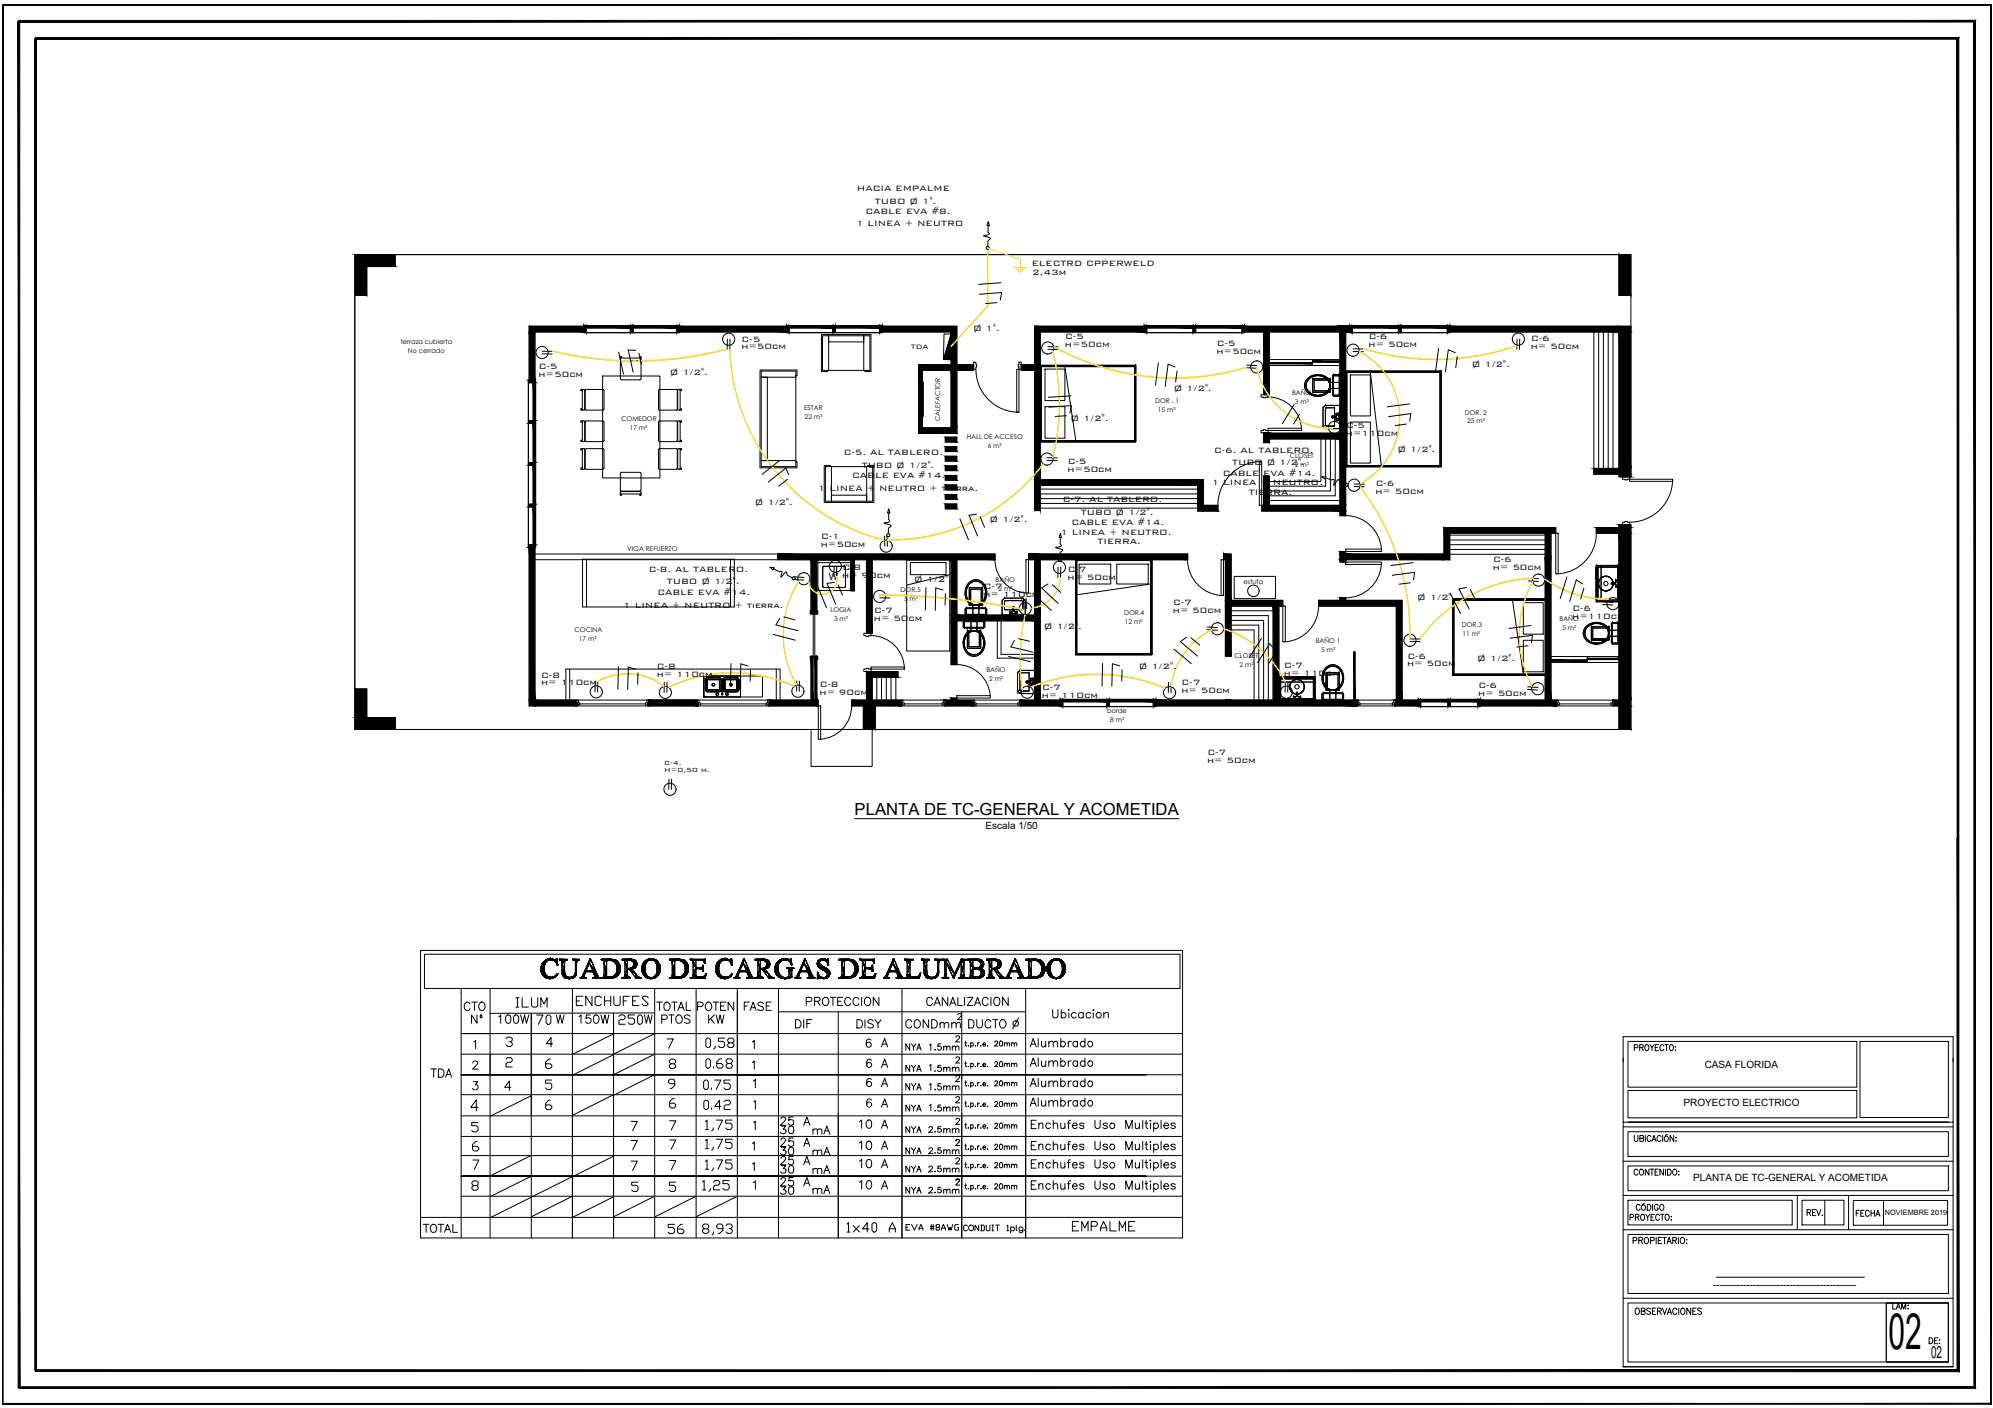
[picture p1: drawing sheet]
<svg xmlns="http://www.w3.org/2000/svg" width="841mm" height="594mm" viewBox="0 0 841 594" stroke-linecap="round" stroke-linejoin="round" font-family="sans-serif">
<defs><g id="words">
<text font-size="21.1" x="796.9" y="569.3">02</text>
<g font-size="8.8">
<text x="295.6" y="504.1">1,25</text>
<text x="295.6" y="522.5">8,93</text>
</g>
<g font-size="8.4">
<text x="297" y="443.8">0,58</text>
<text x="296.7" y="478.4">1,75</text>
<text x="296.7" y="486.5">1,75</text>
<text x="296.7" y="495.3">1,75</text>
</g>
<g font-size="7.9">
<text x="225.4" y="433.6">70</text>
<text x="260.3" y="433.6">250</text>
<text x="296" y="461.1">0.75</text>
<text x="296" y="469.5">0.42</text>
<text x="451.6" y="520.7">EMPALME</text>
</g>
<g font-size="7.5">
<text x="242.4" y="425.4">ENCHUFES</text>
<text x="217" y="426.2">ILUM</text>
<text x="297" y="451.9">0.68</text>
<text x="281.2" y="521.8">56</text>
<text x="356.7" y="521.1">1x40 A</text>
</g>
<g font-size="7">
<text x="360.6" y="343.9">PLANTA DE TC-GENERAL Y ACOMETIDA</text>
<text x="814.9" y="573.1">02</text>
</g>
<text font-size="6.2" x="689" y="556">OBSERVACIONES</text>
<g font-size="5.7">
<text x="688.6" y="444.5">PROYECTO:</text>
<text x="688.6" y="497.1">CONTENIDO:</text>
<text x="761.6" y="514">REV.</text>
<text x="782.5" y="514.3">FECHA</text>
<text x="381.4" y="520.3">EVA #8AWG</text>
<text x="798" y="553.5">LAM:</text>
<text x="813.2" y="568.3">DE:</text>
</g>
<g font-size="4.3">
<text x="361.6" y="80.7">HACIA EMPALME</text>
<text x="369.2" y="86">TUBO Ø 1&quot;.</text>
<text x="361.2" y="95.3">1 LINEA + NEUTRO</text>
<text x="365.2" y="90.4">CABLE EVA #8.</text>
<text x="435.4" y="112.1">ELECTRD CPPERWELD</text>
<text x="435.5" y="116">2,43m</text>
<text x="410.6" y="139.9">Ø 1&quot;.</text>
<text x="449.5" y="143.2">C-5</text>
<text x="577.7" y="142.9">C-6</text>
<text x="646.1" y="143.8">C-6</text>
<text x="312.8" y="147.4">h=50cm</text>
<text x="313" y="144.1">C-5</text>
<text x="449.4" y="146.5">h=50cm</text>
<text x="513.3" y="149.4">h=50cm</text>
<text x="513.5" y="146.1">C-5</text>
<text x="577.6" y="146.2">h= 50cm</text>
<text x="646" y="147.1">h= 50cm</text>
<text x="227.4" y="155.9">C-5</text>
<text x="621.1" y="154.7">Ø 1/2&quot;.</text>
<text x="227.2" y="159.2">h=50cm</text>
<text x="282.7" y="158.3">Ø 1/2&quot;.</text>
<text x="495.3" y="165.2">Ø 1/2&quot;.</text>
<text x="451.7" y="177.8">Ø 1/2&quot;.</text>
<text x="568" y="183.9">h=110cm</text>
<text x="568.1" y="180.6">C-5</text>
<text x="512.4" y="191.1">C-6. AL TABLERO.</text>
<text x="589.7" y="190.9">Ø 1/2&quot;.</text>
<text x="356.1" y="192.1">C-5. AL TABLERO.</text>
<text x="363.6" y="197.4">TUBO Ø 1/2&quot;.</text>
<text x="450.6" y="195.9">C-5</text>
<text x="520" y="196.3">TUBO Ø 1/2&quot;.</text>
<text x="359.6" y="201.8">CABLE EVA #14.</text>
<text x="450.5" y="199.2">h=50cm</text>
<text x="516" y="200.7">CABLE EVA #14.</text>
<text x="345.2" y="207.3">1 LINEA + NEUTRO + tierra.</text>
<text x="511.4" y="204.8">1 LINEA + NEUTRO.</text>
<text x="527" y="208.9">TIERRA.</text>
<text x="580.5" y="208.5">h= 50cm</text>
<text x="580.6" y="205.2">C-6</text>
<text x="318.6" y="213">Ø 1/2&quot;.</text>
<text x="448.6" y="211.9">C-7. AL TABLERO.</text>
<text x="417.6" y="220.4">Ø 1/2&quot;.</text>
<text x="452.1" y="221.6">CABLE EVA #14.</text>
<text x="456.1" y="217.2">TUBO Ø 1/2&quot;.</text>
<text x="346.5" y="227.6">C-1</text>
<text x="447.5" y="225.7">1 LINEA + NEUTRO.</text>
<text x="346.4" y="230.9">h=50cm</text>
<text x="463.1" y="229.7">TIERRA.</text>
<text x="630.1" y="237.1">C-6</text>
<text x="273.9" y="241.2">C-8. AL TABLERO.</text>
<text x="355.5" y="240.4">C-8</text>
<text x="385.7" y="245.6">Ø 1/2&quot;.</text>
<text x="450.5" y="244.6">h= 50cm</text>
<text x="450.6" y="241.3">C-7</text>
<text x="630" y="240.4">h= 50cm</text>
<text x="277.4" y="250.9">CABLE EVA #14.</text>
<text x="281.4" y="246.5">TUBO Ø 1/2&quot;.</text>
<text x="415" y="252">h= 110cm</text>
<text x="415.1" y="248.7">C-7</text>
<text x="263" y="256.4">1 LINEA + NEUTRO + tierra.</text>
<text x="495.1" y="255.4">C-7</text>
<text x="598.1" y="253.1">Ø 1/2&quot;.</text>
<text x="663.6" y="257.8">C-6</text>
<text x="368.8" y="261.9">h= 50cm</text>
<text x="368.9" y="258.6">C-7</text>
<text x="495" y="258.7">h= 50cm</text>
<text x="663.5" y="261">h=110cm</text>
<text x="440.5" y="265.2">Ø 1/2&quot;.</text>
<text x="593.8" y="281.2">h= 50cm</text>
<text x="593.9" y="277.9">C-6</text>
<text x="623.4" y="279">Ø 1/2&quot;.</text>
<text x="228.4" y="285.9">C-8</text>
<text x="277.1" y="285.4">h= 110cm</text>
<text x="277.2" y="282.1">C-8</text>
<text x="480.6" y="282.5">Ø 1/2&quot;.</text>
<text x="541.8" y="285.4">h= 110cm</text>
<text x="542" y="282.1">C-7</text>
<text x="228.3" y="289.2">h= 110cm</text>
<text x="345.9" y="293.1">h= 90cm</text>
<text x="346" y="289.7">C-8</text>
<text x="439.8" y="291.2">C-7</text>
<text x="498.5" y="292.5">h= 50cm</text>
<text x="498.6" y="289.2">C-7</text>
<text x="623.8" y="293.7">h= 50cm</text>
<text x="624" y="290.5">C-6</text>
<text x="439.7" y="294.5">h= 110cm</text>
<text x="509.4" y="322">h= 50cm</text>
<text x="509.6" y="318.7">C-7</text>
</g>
<g font-size="4.2">
<text x="349.8" y="244.8">W h= 90cm</text>
<text x="415.9" y="349.7">Escala 1/50</text>
<text x="719.4" y="450.5">CASA FLORIDA</text>
<text x="710.4" y="466.5">PROYECTO ELECTRICO</text>
<text x="714.5" y="498.5">PLANTA DE TC-GENERAL Y ACOMETIDA</text>
<text x="722.9" y="543.4">-------------------------------------------</text>
</g>
<text font-size="3.6" x="384.3" y="147.1">TDA</text>
<g font-size="3.3">
<text x="280.3" y="322.8">C-4.</text>
<text x="280.3" y="325.9">H=0,50 m.</text>
</g>
<text font-size="3.1" x="795.4" y="512.7">NOVIEMBRE 2019</text>
<g font-size="2.8">
<text x="169.1" y="145">terraza cubierta</text>
<text x="172" y="148.8">No cerrado</text>
<text x="545.2" y="166.7">BAÑO</text>
<text x="339.3" y="173">ESTAR</text>
<text x="487.5" y="170.2">DOR . 1</text>
<text x="488.7" y="173.9">15 m²</text>
<text x="546.4" y="170.4">3 m²</text>
<text x="262.1" y="177.7">COMEDOR</text>
<text x="339.6" y="176.8">22 m²</text>
<text x="396.7" y="177.6" transform="rotate(-90 396.7 177.6)">CALEFACTOR</text>
<text x="618.1" y="174.9">DOR. 2</text>
<text x="619.2" y="178.7">25 m²</text>
<text x="265.7" y="181.5">17 m²</text>
<text x="407.9" y="185.1">HALL DE ACCESO</text>
<text x="416.8" y="188.9">6 m²</text>
<text x="544.3" y="193.2">CLOSET</text>
<text x="546.4" y="197">2 m²</text>
<text x="264.6" y="232.7">VIGA REFUERZO</text>
<text x="420.2" y="245.4">BAÑO</text>
<text x="380.1" y="250">DOR.5</text>
<text x="421.4" y="249.2">2 m²</text>
<text x="524.7" y="246.2">estufa</text>
<text x="381.5" y="253.8">5 m²</text>
<text x="350.4" y="258.4">LOGIA</text>
<text x="352" y="262.2">3 m²</text>
<text x="474.3" y="259.3">DOR.4</text>
<text x="474.7" y="263.1">12 m²</text>
<text x="658.1" y="262.1">BAÑO</text>
<text x="242.4" y="266.8">COCINA</text>
<text x="616.8" y="264.5">DOR.3</text>
<text x="617.2" y="268.3">11 m²</text>
<text x="659.3" y="265.9">5 m²</text>
<text x="244.3" y="270.6">17 m²</text>
<text x="555.2" y="271.3">BAÑO 1</text>
<text x="557.6" y="275.1">5 m²</text>
<text x="520.9" y="277.8">CLOSET</text>
<text x="523.1" y="281.6">2 m²</text>
<text x="416.2" y="283.4">BAÑO</text>
<text x="417.4" y="287.3">2 m²</text>
<text x="467.2" y="301">borde</text>
<text x="468.5" y="304.7">8 m²</text>
</g>
</g></defs>
<!-- layer: CAPA BASE ELECTRICAS -->
<g fill="none" stroke="#000" stroke-width=".42">
<path d="M166.8 107.4v5.1h-12v12.1h-5.1v-17.2h536M683.2 107.4h5v17.2h-5zM149.7 124.6v166.1M223.3 137.7h23.1v2.4h-20.7v20.3h-2.4zM246.4 137.4h1v3h-1zM246.4 137.4h.1M247.4 137.4h.1M247.4 137.4v3zM247.4 137.4h18.6h-18.6M247.4 137.9h18.6v.5h-18.6zM247.4 138.4h.1M247.4 137.9h.1"/>
<path d="M266 137.4h1v3h-1zM266 137.4h.1M266 138.4h.1M266 137.9h.1M267 137.4h.1M267 137.4v3zM267 137.4h18.7h-18.7M267 137.9h18.7v.5h-18.7zM267 138.4h.1M267 137.9h.1M285.7 138.4h.1M285.7 137.9h.1"/>
<path d="M285.7 137.4h1v3h-1zM285.7 137.4h.1M286.7 137.7h45.2v2.4h-45.2zM286.7 137.4h.1M331.9 137.4h1v3h-1zM331.9 137.4h.1M332.9 137.4h.1M332.9 137.4v3zM332.9 137.4h18.6h-18.6M332.9 137.9h18.6v.5h-18.6zM332.9 138.4h.1M332.9 137.9h.1"/>
<path d="M351.5 137.4h1.1v3h-1.1zM351.5 137.4h.1M351.5 138.4h.1M351.5 137.9h.1M352.6 137.4h.1M352.6 137.4v3zM352.6 137.4h18.6h-18.6M352.6 137.9h18.6v.5h-18.6zM352.6 138.4h.1M352.6 137.9h.1M371.2 138.4h.1M371.2 137.9h.1"/>
<path d="M371.2 137.4h1v3h-1zM371.2 137.4h.1M372.2 137.7h31.6v16.2h7v2.4h-7v26.6h-16.2v-29h13.8v-13.8h-29.2zM372.2 137.4h.1M482.9 137.4h1v3h-1zM482.9 137.4h.1M483.9 137.4h.1M483.9 137.4v3zM483.9 137.4h19.6h-19.6M483.9 137.9h19.6v.5h-19.6zM483.9 138.4h.1M483.9 137.9h.1"/>
<path d="M503.5 137.4h1v3h-1zM503.5 137.4h.1M503.5 138.4h.1M503.5 137.9h.1M504.5 137.4h.1M504.5 137.4v3zM504.5 137.4h19.7h-19.7M504.5 137.9h19.7v.5h-19.7zM504.5 138.4h.1M504.5 137.9h.1M524.2 138.4h.1M524.2 137.9h.1"/>
<path d="M524.2 137.4h1v3h-1zM524.2 137.4h.1M525.2 137.4h.1M564.1 137.4h5.1M569.5 137.4h1v3h-1zM569.5 137.4h.1M570.5 137.4h.1M570.5 137.4v3zM570.5 137.4h19.6h-19.6M570.5 137.9h19.6v.5h-19.6zM570.5 138.4h.1M570.5 137.9h.1"/>
<path d="M590.1 137.4h1v3h-1zM590.1 137.4h.1M590.1 138.4h.1M590.1 137.9h.1M591.1 137.4h.1M591.1 137.4v3zM591.1 137.4h19.7h-19.7M591.1 137.9h19.7v.5h-19.7zM591.1 138.4h.1M591.1 137.9h.1M610.8 138.4h.1M610.8 137.9h.1"/>
<path d="M610.8 137.4h1v3h-1zM610.8 137.4h.1M611.8 137.4h.1M683.2 137.7v62.4M688.2 124.6v76.6h-5v-1.1M688.2 137.7h-76.4v2.4h71.4M246.4 140.4h.1M247.4 140.4h.1M247.4 140.4h18.6v-3v3zM254.3 158.7h24.2v43h-24.2zM261.8 151.2l8.4-.2 .3 .3-.3 .8h-8.2zM262.3 152.3l-.6 .5 .1 7.2 .5 .3h7.7l.5-.6v-6.9l-.6-.5"/>
<path d="M262.3 152.3h7.7M266 140.4h.1M267 140.4h.1M267 140.4h18.7v-3v3zM285.7 140.4h.1M286.7 140.4h.1M321.2 156.6h14.6v40.3h-14.6zM331.9 140.4h.1M332.9 140.4h.1M332.9 140.4h18.6v-3v3zM335.8 158.5l.3 .2 .2-.2v-2.4h-15.6v41.3h15.6v-2.4l-.2-.3-.3 .3M335.8 159.2h-14.6h2.6v35.1h-2.6h14.6"/>
<path d="M347.1 141.7h20v14.6h-20zM349 156.3l.2 .2-.2 .3h-2.4v-15.6h20.9v15.6h-2.3l-.3-.3 .2-.2M349.7 156.3v-14.6v2.6h14.8v-2.6v14.6M351.5 140.4h.1M352.6 140.4h.1M352.6 140.4h18.6v-3v3zM371.2 140.4h.1M372.2 140.4h.1M389.3 156.3h12.1v24.2h-12.1zM410.8 152.8h1v1h.4l-.4 2h-1zM411.8 155.8a18.1 18.1 0 0 0 18.2 18.1M429 155.8h1v18.1h-1z"/>
<path d="M430 152.8h1v3h-1v-1h-.4zM436.5 156.3v59.1h2.5v-10.6M436.5 153.9h-5.5v2.4h5.5M436.5 140.1h2.5M439 140.1h43.9v-2.4h-46.4v18.6M439 154.2h40.3v32.2h-40.3v-32.2h40.3v32.2h-40.3zM439 154.2h40.3v32.2h-40.3zM439 154.2h.1M439 140.1v64.7M439.5 154.7h39.2v31.2h-39.2zM439.5 154.7h.1M441 155.7h8.4v13.3h-8.4z"/>
<path d="M449.4 154.7l4.6 31.2M478.7 154.7h.1M479.3 154.2h.1M482.9 140.4h.1M483.9 140.4h.1M483.9 140.4h19.6v-3v3zM503.5 140.4h.1M504.5 140.4h.1M504.5 140.4h19.7v-3v3zM524.2 140.4h.1M525.2 140.4h.1M533.2 140.1v26.4h2.4v-26.4"/>
<path d="M535.6 153h18.2v.5h-18.2zM535.6 153h.1M535.6 153.5h.1M535.6 154.2h29.8M535.6 151.7h29.8M553.8 153h.1M553.8 153.5h.1M553.8 152.3h11.6v.5h-11.6zM553.8 152.3h.1M553.8 152.8h.1M553.9 159.8h7.4v5.7h-7.4v-5.7h7.4v5.7h-7.4zM553.9 159.8h.1"/>
<path d="M561.3 159.8h.1M562.4 158.6l.5-.5h2l.5 .5v8.1l-.5 .5h-2l-.5-.5zM562.4 158.6h.1M562.7 158.6h2.5v8.1h-2.5zM562.7 158.6h2.5v2.8h-2.5zM562.7 158.6h.1M562.9 158.1h.1M564.9 158.1h.1M565.2 158.6h.1M565.4 152.3h.1M565.4 152.8h.1M565.4 158.6h.1"/>
<path d="M567.8 156.6h40.4v40.3h-40.4v-40.3h40.4v40.3h-40.4zM567.8 156.6h40.4v40.3h-40.4zM567.8 156.6h.1M568.3 157.1h39.4v39.3h-39.4zM568.3 157.1h.1M569.5 140.4h.1M569.8 158.2h8.5v17.3h-8.5zM570.5 140.4h.1M570.5 140.4h19.6v-3v3zM578.3 157.1l4.6 39.3M590.1 140.4h.1M591.1 140.4h.1"/>
<path d="M591.1 140.4h19.7v-3v3zM607.7 157.1h.1M608.2 156.6h.1M610.8 140.4h.1M611.8 140.4h.1M672.6 140.1v58.8M674.6 140.1v60M676.6 140.1v58.8M678.6 140.1v57.5M680.7 140.1v57.5M223 177.5h3v1h-3zM223 178.5h.1"/>
<path d="M223 177.5h.1M223 160.4h3v1h-3zM223 161.4h.1M223 160.4h.1M223 178.5h3zM223 178.5v16.7h3h-3zM223 161.4h3zM223 161.4v16.1h3h-3zM225 178.5h.5v16.7h-.5zM225 178.5h.1M225 161.4h.5v16.1h-.5zM225 177.5h.1"/>
<path d="M225 161.4h.1M225.5 178.5h.1M225.5 161.4h.1M225.5 177.5h.1M226 177.5h.1M226 178.5h.1M226 160.4h.1M226 161.4h.1M226 178.5v16.7v-16.7M226 161.4v16.1v-16.1M246 164.3l-.3 .1v8.4l.3 .2 .7-.2v-8.2l-.3-.3M246 177.6l-.3 .1v8.4l.7 .2 .3-.2v-8.3l-.3-.2"/>
<path d="M246 164.3h.5M246 177.6h.5M247.5 164.3l-.5 .5v8l.5 .2h6.9l.5-.5v-7.7l-.5-.5M247.5 177.6l-.5 .5v8l.5 .2h6.9l.5-.5v-7.7l-.5-.5M247.5 164.3h6.9M247.5 177.6h6.9M278.4 164.3l-.5 .5-.1 7.7 .6 .5h6.9l.4-.2 .1-8-.5-.5M278.4 177.6l-.5 .5-.1 7.7 .6 .5h6.9l.4-.2 .1-8-.5-.5M278.4 164.3h6.9M278.4 177.6h6.9M286.2 164.3l-.2 .1v8.4l.8 .2 .2-.2v-8.2l-.3-.3M286.2 177.6l-.2 .1v8.4l.8 .2 .2-.2v-8.2l-.3-.3"/>
<path d="M286.3 164.3h.5M286.3 177.6h.5M387.6 161.1h1.9v14.6v-14.6h-.5M387.6 175.7h1.7M389 161.1v14.6zM389 175.7h.5h-.5M441 171.6h8.4v13.3h-8.4zM532.1 166.5h3v1h-1v.3l-2-.3zM535.1 167.5a14.1 14.1 0 0 1 14.1 14.1M551.5 160a6.4 6.4 0 0 1 9.5 .4h-.7a5.3 5.3 0 0 0-5.3-1.8 5.3 5.3 0 0 0-3.9 4 5.2 5.2 0 0 0 8.7 2.8l.5-.5h.7a6.1 6.1 0 0 1-10.4-1.4 3.9 3.9 0 0 1 .9-3.5zM551.5 160a6.2 6.2 0 0 1 10 1.4l-.4-.9v4.3l.4-.9a6 6 0 0 1-5.6 3.4 6 6 0 0 1-5.3-3.7 3.8 3.8 0 0 1 .9-3.6zM552.2 160a5.2 5.2 0 0 1 8.9 2.6 5.1 5.1 0 0 1-5 4.3 5.1 5.1 0 0 1-5-4.3 5.1 5.1 0 0 1 5-4.2 5.1 5.1 0 0 1 5 4.2 5.1 5.1 0 0 1-5 4.3 5.1 5.1 0 0 1-5-4.3l.1-.9z"/>
<path d="M554.5 160.4h6.6v4.5h-6.6zM554.5 160.4h.1M558.3 179.8h.1M558.3 172.1h.1M559.3 171.1h6.1v9.7h-6.1l-1-1v-7.7zM559.3 172.5l.4-.4h3.5v7.7h-3.5l-.4-.4zM559.3 171.1h.1M559.3 172.5h.1M559.7 172.1h.1M559.7 179.8h.1M560.3 160.4h-5.8v4.5h5.8M561 160.4l.1 .1"/>
<path d="M561.1 161.4h4.1v2.5h-4.1h1.6v-2.5zM561 164.9h.1M561.3 165.5h.1M562.1 175.7h1.7v.5h-1.7zM562.1 176.2h.1M562.4 166.7h.1M562.7 163.9h2.5v2.8h-2.5zM562.7 166.7h.1M563.2 172.1h.1M563.2 179.8h.1M563.8 176.2h.1M563.8 174.4h1.1v3.1h-1.1v-3.1h1.1v3.1h-1.1z"/>
<path d="M563.8 177.5h.1M564.9 174.4h.1M564.9 177.5h.1M564.9 167.2h.1M565.2 166.7h.1M565.4 171.1h.1M565.4 166.7h.1M569.8 178.1h8.5v17.3h-8.5zM223 195.2h3v1h-3zM223 196.2h.1M223 195.2h.1M223 196.2h3z"/>
<path d="M223 196.2v16.6h3h-3zM225 196.2h.5v16.6h-.5zM225 196.2h.1M225 195.2h.1M225.5 196.2h.1M225.5 195.2h.1M226 195.2h.1M226 196.2h.1M226 196.2v16.6v-16.6M245.7 197.7l.3 .3 .7-.3M245.7 197.8v-8.3l.7-.2 .3 .2v8.3M247 189.5l7.4-.2 .4 .2 .1 8-.3 .4-7.1 .1-.5-.2z"/>
<path d="M261.8 199.5l8.4-.2 .3 .5-.1 7.1-.5 .3-7.9-.1zM277.9 189.5l7.4-.2 .4 .2 .1 8-.3 .4-7.1 .1-.5-.2zM286 197.7l.2 .3 .8-.3M286 197.8v-8.3l.7-.2 .3 .2v8.3M348.3 196.9h20v14.6h-20zM350.9 196.9v14.6v-2.6h14.8v2.6v-14.6M366.3 196.4l-.2 .2 .2 .2M366.4 196.4h2.4v15.6h-21v-15.6h2.4l.2 .2-.2 .2M398.9 184.5h4.8v2h-4.8zM398.9 188.5h4.8v2h-4.8zM398.9 192.5h4.8v2h-4.8zM398.9 196.6h4.8v2h-4.8z"/>
<path d="M439 186.4h.1M439.5 185.9h.1M478.7 185.9h.1M479.3 186.4h.1M531.4 194.7a18.5 18.5 0 0 0-17.5 18.5M531.4 194.8h1v18.4h-1zM532.1 181.6h1v-.3l2 .3v1.1h-3zM535.1 180.7h14.1v.9h-14.1zM535.6 182.8h29.8v-42.7h-40.2v-2.4h44.3v2.4h-1.6v77.5h-2.5v-2h-33v-2.4h.8M535.6 182.8l-2.4-.1v4.1h2.4v-1.6M535.6 185.2h29.8v28h-32.2M535.6 182.8v2.4"/>
<path d="M557.4 184.2v18.9h-21.8M559.3 180.8h.1M559.4 184.2v20.9h-23.8M561.4 184.2v23h-25.8M563.5 184.2v25h-27.9M565.4 180.8h.1M567.8 196.9h.1M568.3 196.4h.1M607.7 196.4h.1M608.2 196.9h.1M683.2 197.6h-10.6v2.5h10.6M223 212.8h3v1h-3z"/>
<path d="M223 213.8h.1M223 212.8h.1M223 213.8h3zM223 213.8v16.1h3h-3zM225 213.8h.5v16.1h-.5zM225 213.8h.1M225 212.8h.1M225.5 213.8h.1M225.5 212.8h.1M226 212.8h.1M226 213.8h.1M226 213.8v16.1v-16.1"/>
<path d="M261.7 207.7l.3-.3h8.3l.2 .3M261.8 207.7l.2 .7h8.2l.3-.7M398.9 200.6h4.8v2h-4.8zM398.9 204.6h4.8v2.1h-4.8zM398.9 208.6h4.8v2.1h-4.8zM398.9 212.7h4.8v2h-4.8zM439 202.3h68.8v10.9h6.2v2.4h-8.6v-10.8h-66.4M439 204.3h66.4M439 206.4h66.4M439 208.4h66.4M439 210.4h66.4M439 212.4h66.4"/>
<path d="M439 214.4h66.4M533.2 213.2v-12.3h2.4v12.3M535.6 211.2h29.8M567.8 217.5a15.1 15.1 0 0 1 15.1 14.1M684.7 201.2h3v1h-1v.3l-2-.3zM687.7 202.2h18.1v.9h-18.1zM705.8 202.2a18.1 18.1 0 0 1-18.1 18.1M223 229.9h3v1.1h-3zM223 231h.1M223 229.9h.1M223.3 231h2.4v64.4h17.7v2.4h-20.1zM225 229.9h.1"/>
<path d="M225.5 229.9h.1M225.7 236.2h116.6v22.4h2.4v-22.4h14.3v13.1h1.6v-13.1h5v31h2.4v-31h33.4v44.2h2.4v-18.5h32.7v33.5h-5.7v2.4M225.7 233.8h102.5M226 229.9h.1M226 231h.1M245.8 236h64.1v20.1h-64.1zM247.5 236v20.1M308.3 236v20.1M328.2 236.2v-2.4h91.7v2.4h-16.1v23.3h32.7v-23.3h-2.5v-2.4h67.2v2.4h-62.2v59.2h8.4v2.4h-16.6M345.1 236.4h13.8v12.8h-13.8zM345.1 237.4h13.8M347.2 239.2l9.3-.2 .3 .5-.1 8.1-.4 .3-8.9-.1-.2-.4z"/>
<path d="M382.6 236.3h18.2v38.4h-18.2zM384.2 237.3h15v5.2h-15zM419.9 236.1a14.1 14.1 0 0 0 13.1 14.1M432.9 236.2h1.1v14.1h-1.1zM453.9 236h32.2v40.3h-32.2v-40.3h32.2v40.3h-32.2zM453.9 236h32.2v40.3h-32.2zM453.9 236h.1M454.4 236.5h31.2v39.2h-31.2zM454.4 236.5h.1M455.4 238h13.3v8.4h-13.3zM471.3 238h13.2v8.4h-13.2zM485.6 236.5h.1"/>
<path d="M486.1 236h.1M501.1 236.1a15.1 15.1 0 0 0 14.1 15.1M515.3 236.2h1v15.1h-1zM517.1 236.2h-.8v-2.4h3.2v19.5M517.1 236.2v40.7h2.4v-21.2M517.1 233.8v2.4M565.4 232.7h2.5v1.1h41.4v-11.2h47.2v2.4h-2v70.4h2.4v2.4h-32.2v-2.4h27.4v-70.4h-40.3v11.2h-43.9v.9h-2.5zM567.9 237.1h15.1v1.1h-15.1zM567.9 231.7h15.1v1h-15.1zM582.9 238.1a15.1 15.1 0 0 1-15.1 14.2M611.8 223.8h40.3M611.8 225.8h40.3"/>
<path d="M611.8 227.8h40.3M611.8 229.8h40.3M611.8 231.8h40.3M611.8 233.9h40.3M656.5 225h1v17.1h-1zM673.6 238.6h9.2v15.3h-9.2zM673.6 238.6h9.7v15.3h-9.7zM673.6 238.6h.1M673.6 239.3v13.8zM673.6 239.3v5.2zM673.6 239.3h.5h-.5M673.7 225a17.2 17.2 0 0 1-16.2 17.1"/>
<path d="M674.1 238.8h1.5v14.8h-1.5zM674.1 238.8h9.2v14.8h-9.2zM674.1 238.8h.1M674.1 239.3v13.8zM674.4 239.3h8.4v13.8h-8.4zM674.4 239.3h.1M675.6 238.8h7.7v14.8h-7.7zM682.8 238.6h.5v15.3h-.5zM682.8 238.6h.1M682.8 239.3h.1M683.2 222.6v-1.3h5v86.5h-5v-10M683.2 222.6h-9.6v2.4h9.6"/>
<path d="M683.2 222.6v75.2M683.3 238.6h.1M683.3 238.8h.1M684.7 220.3h1v-.3l2 .3v1h-3zM341.9 257.7h.4v1.3h-.4zM342.3 258.6h2.4v.6h-2.4zM343.2 259.2h.6v18.1h-.6zM344.7 257.7h.4v1.3h-.4zM400.8 242.5l-18.2 4.4M407.3 257l.5-.5h8l.5 .5v2l-.5 .5h-8l-.5-.5zM407.3 259h.1M407.8 256.8h8.1v2.4h-8.1z"/>
<path d="M407.8 256.8h2.7v2.4h-2.7zM407.8 256.8h.1M407.8 259.2h.1M407.8 256.5h8l.5 .5v2l-.5 .5h-8l-.5-.5v-2zM407.8 256.5h.1M407.8 259.5h.1M408.7 246.1a4.2 4.2 0 0 1 4.4-1.3 4.2 4.2 0 0 1 3 3.5 6.4 6.4 0 0 1-2 6.8v-.7a5.4 5.4 0 0 0-1.5-9.1 4.8 4.8 0 0 0-4.6 6.7l.6 1.3 1 1.1v.7a6.3 6.3 0 0 1-.9-9zM409 248h5.7v7.5h-5.7v-7.5h5.7v7.5h-5.7zM409 255.5h.1M409.2 245.6a4.5 4.5 0 0 1 4.8-.4 4.5 4.5 0 0 1 2.4 4.2 5.8 5.8 0 0 1-3.3 6.2l.9-.4h-4.3l.8 .4a6.1 6.1 0 0 1-1.3-10zM409.2 246.3a4.2 4.2 0 0 1 4.8-.4 4.2 4.2 0 0 1 2.1 4.3 4.2 4.2 0 0 1-2.6 4.6 4.2 4.2 0 0 1-5-1.4 5.2 5.2 0 0 1 3.3-8.2 5.1 5.1 0 0 1 4.3 5 5.1 5.1 0 0 1-4.3 5 5.2 5.2 0 0 1-4.1-3.6 5.2 5.2 0 0 1 1.5-5.3zM409.6 255.1l.1 .1"/>
<path d="M409.6 254.4v-5.8h4.5v5.8M409.6 248.6h4.5v6.6h-4.5zM410.5 255.2v1.6h2.6v-1.6v4h-2.6zM413.1 256.8h2.8v2.4h-2.8zM414 255.2h.1M414.1 248.6h.1M414.7 248h.1M414.7 255.5h.1M415.8 256.5h.1M415.8 259.5h.1M415.9 256.8h.1M415.9 259.2h.1"/>
<path d="M416.3 257h.1M416.3 259h.1M422.9 259.5h.1M422.9 253.4h.1M423.9 252.4h7.7l1 1v6.1h-9.7v-6.1zM423.9 253.8l.4-.4h6.9l.4 .4v3.4h-7.7zM423.9 252.4h.1M423.9 257.2h.1M423.9 253.8h.1M426.2 258h3.1v1h-3.1v-1h3.1v1h-3.1zM426.2 259h.1M426.2 258h.1"/>
<path d="M427.5 256.2h.5v1.8h-.5zM427.5 258h.1M427.5 256.2h.1M429.3 259h.1M431.2 253.4h.1M431.6 252.4h.1M431.6 253.8h.1M431.6 257.2h.1M432.6 253.4h.1M432.6 259.5h.1M485.6 246.4l-31.2 4.6M519.5 253.3h21.8v2.4h-1.6"/>
<path d="M519.5 255.7h20.2M519.5 253.3v2.4M519.5 257.7h17.8M519.5 259.7h15.7v35.7M520.8 243.2h17.5v9.4h-17.5zM537.3 255.7v39.7M539.7 255.7v39.7M541.3 255.7h1.1v15.1h-1.1zM556.4 255.7a15.1 15.1 0 0 1-14.1 15.1M556.4 255.7v-2.4h9v-1h2.5v1h23.8v42.1h6.8v2.4h-9.7M556.4 255.7h32.8v39.7h-.4v2.4M613 252.8h40.3v32.2h-40.3v-32.2h40.3v32.2h-40.3z"/>
<path d="M613 252.8h40.3v32.2h-40.3zM613 252.8h.1M613.5 253.3h39.2v31.2h-39.2zM613.5 253.3h.1M638.3 253.3l4.5 31.2M642.8 254.3h8.4v13.3h-8.4zM652.7 253.3h.1M653.3 252.8h.1M673.6 253.9h.1M673.6 245.3v7.8h.5h-.5zM673.6 245.3h.5h-.5M673.6 244.5h.5"/>
<path d="M674.1 253.6h.1M674.1 245.3v7.8zM674.1 244.5h-.5h.5M675.6 253.6h.1M680 246h1.7zM680 246.5h1.7zM680 246v.5v-.5M681.7 244.7h1.1v3.1h-1.1zM681.7 247.8h.1M681.7 246.5h.1M681.7 244.7h.1M682.8 247.8h.1"/>
<path d="M682.8 244.7h.1M682.8 253.9h.1M682.8 253.1h.1M683.3 253.9h.1M683.3 253.6h.1M341.9 276.9h.4v1.3h-.4zM342.3 277.3h.8v18.1h.8v-18.1h.8v18.1h.6v2.4h-20.7v-2.4h17.7zM342.3 276.8h.9v.5h-.9zM343.8 276.8h.9v.5h-.9zM344.7 276.9h.4v1.3h-.4zM364.5 267.2h3v1h-.9v.3l-2.1-.3zM367.5 268.2a14.1 14.1 0 0 1 14.1 14.1"/>
<path d="M406.5 262.5l.5-.6h8l.5 .6v2l-.5 .5h-8l-.5-.5zM406.5 262.5h.1M407 262.3h8.1v2.4h-8.1zM407 262.3h2.7v2.4h-2.7zM407 264.7h.1M407 262.3h.1M407 265h.1M407 261.9h.1M408.1 266.9l1.6-1-.8 .4h4.3l-.9-.4a6 6 0 0 1 3.3 5.6 6 6 0 0 1-3.7 5.3 5.2 5.2 0 0 1-5.3-7zM408.1 267l.7-.6v.7a5.4 5.4 0 0 0 1.5 9.2 5 5 0 0 0 4.5-2.8 5 5 0 0 0-.6-5.3l-.9-1.1v-.7a6.1 6.1 0 0 1-1.4 10.4 5.2 5.2 0 0 1-5.2-7.2zM408.2 266.1h5.7v7.4h-5.7v-7.4h5.7v7.4h-5.7zM408.2 266.1h.1"/>
<path d="M408.4 267.4a4.2 4.2 0 0 1 4.8-.4 4.2 4.2 0 0 1 2 4.3 4.2 4.2 0 0 1-2.5 4.6 4.2 4.2 0 0 1-5-1.5 5.1 5.1 0 0 1 3.3-8.1 5.1 5.1 0 0 1 4.2 5 5.1 5.1 0 0 1-4.2 5 5.2 5.2 0 0 1-4.1-3.6 5.2 5.2 0 0 1 1.5-5.3zM408.9 266.3h.1M408.8 267.1v5.8h4.5v-5.8M408.8 266.3h4.5v6.6h-4.5zM409.7 262.3h2.6v4v-1.6h-2.6v1.6zM412.3 262.3h2.8v2.4h-2.8zM413.3 266.4h.1M413.3 266.3h.1M413.9 273.5h.1M413.9 266.1h.1M415 265h.1M415 261.9h.1"/>
<path d="M415.1 264.7h.1M415.1 262.3h.1M415.5 264.5h.1M415.5 262.5h.1M420.8 261.9v15.8h15.7M422.4 261.9v14.2h14.1M453.9 276.3h.1M454.4 275.7h.1M485.6 275.7h.1M486.1 276.3h.1M519.5 261.8h13.7v33.6M519.5 263.8h11.7v31.6"/>
<path d="M519.5 265.8h9.7v29.6M571.3 275.2h.5v20.2h-.5zM571.3 275.2h.1M571.8 275.2h.1M642.8 270.2h8.4v13.2h-8.4zM654.5 279.5h28.7M654.5 277h28.7M654.8 278.5h15v.5h-15zM654.8 278.5h.1M654.8 279h.1M669.1 264.6a6.2 6.2 0 0 1 10.1 1.3l-.5-.8v4.3l.5-.9a6 6 0 0 1-5.6 3.3 6 6 0 0 1-5.4-3.7 3.9 3.9 0 0 1 .9-3.5zM669.1 264.6a6.3 6.3 0 0 1 9.6 .4h-.7a5.4 5.4 0 0 0-9.2 1.5 4.7 4.7 0 0 0 6.7 4.5l1.4-.6 1.1-1h.7a6.1 6.1 0 0 1-10.5-1.3 3.9 3.9 0 0 1 .9-3.5z"/>
<path d="M669.8 278.5h.1M669.8 279h.1M669.8 277.8h12.9v.5h-12.9zM669.8 277.8h.1M669.8 278.3h.1M669.8 264.6a5.2 5.2 0 0 1 9 2.6 5.1 5.1 0 0 1-5 4.2 5.1 5.1 0 0 1-5.1-4.2 5.1 5.1 0 0 1 5.1-4.2 5.1 5.1 0 0 1 5 4.2 5.1 5.1 0 0 1-5 4.2 5.1 5.1 0 0 1-5.1-4.2l.5-1.8zM671.5 264.4h7.5v5.6h-7.5v-5.6h7.5v5.6h-7.5zM671.5 264.4h.1M672.1 265h6.6v4.4h-6.6zM672.1 265h.1M678 265h-5.9v4.4h5.9M678.7 265.1h.1"/>
<path d="M678.7 265.9h4.1v2.6h-4.1h1.6v-2.6zM678.7 269.4h.1M679 264.4h.1M679 270h.1M680 263.2l.5-.5h2.1l.5 .5v8l-.5 .5h-2.1l-.5-.5zM680 271.2h.1M680 263.2h.1M680.3 263.1h2.5v8.2h-2.5zM680.3 263.1h2.5v2.8h-2.5zM680.3 268.5h2.5v2.8h-2.5zM680.3 271.3h.1M680.3 263.1h.1"/>
<path d="M680.5 262.7h.1M682.6 262.7h.1M682.6 271.7h.1M682.7 277.8h.1M682.7 278.3h.1M682.8 263.1h.1M682.8 271.3h.1M683.1 263.2h.1M683.1 271.2h.1M149.7 290.7h5.1v12.1h12v5h-17.1zM238.8 295.4v-13.1h90.4v13.1M240.4 282.3v13.1"/>
<path d="M243.4 297.8h30.2M243.8 297.4h.9v-.8h-.9v1.2h-.3M244.7 297h27.7M273 295.4v1.2M273.3 297.4h-.9v-.8h.9v1.2M273.6 295.4h20.7v2.4h-20.7zM294.3 295.4h.7v1.2M294.7 297.4h.9v-.8h-.9v1.2h-.4h30.3M295.6 297h27.7M297 285.2h24.8v8.9h-24.8zM297 285.2h15.5v8.9h-15.5zM297 294.1h.1"/>
<path d="M297 285.2h.1M297.6 287v3.8l.5 .9 5.3 .2M297.7 290.8l.7 .9 5 .1M297.8 287v3.8M298.2 286.6h5.7v4.6h-5.7zM298.5 290.8l.3 .2M298.5 287v3.8v-3.8M298.5 287v3.8M298.8 285.8l-.7 .2-.5 1M298.8 291h4.6h-4.6M298.8 291h4.6M298.8 286h4.6"/>
<path d="M303.3 286.7l.3 .3M303.3 285.8l1 .5 .2 .7M303.3 285.9l.7 .2 .4 .9M303.4 286.8l-4.6-.1-.3 .3M303.4 286.8h-4.6h4.6M303.4 285.9l-5 .1-.7 1M303.6 290.8l-.3 .2M303.6 290.8v-3.8v3.8M303.6 287v3.8M304.4 287l-.1 4.1-1 .7M304.5 287l-.1 4.1-.4 .6-.7 .2M304.6 289.9v3"/>
<path d="M305 290.8l.2 .6 .9 .5M305 289.9v3M305 290.8v-3.8v3.8M305.1 287v3.8l.4 .8 5.2 .2 1-.7v-4.1M305.6 286.6h5.7v4.6h-5.7zM305.9 290.8l.2 .2h4.6M305.9 290.8v-3.8v3.8M305.9 287v3.8M306.1 286.7l-.2 .3M306.1 285.8l-.7 .2-.4 1M306.1 285.9l-.6 .2-.4 .9M306.2 286.8l4.5-.1 .3 .3"/>
<path d="M306.2 285.9h4.5h-4.5M306.2 286.8h4.5h-4.5M306.2 286h4.5M310.7 285.8l.9 .5 .3 .7M310.7 285.9l.6 .2 .4 .9M310.7 291.9h-4.5h4.5M310.7 291h-4.5h4.5M311 287v3.8l-.3 .2M311 287v3.8v-3.8M311.9 290.8l-.3 .6-.9 .5M311.9 287v3.8v-3.8M312.5 294.1h.1"/>
<path d="M312.5 285.2h.1M323.9 295.4v1.2M324.2 297.4h-.9v-.8h.9v1.2M324.6 295.4h-81.2h.7v1.2M327.6 282.3v13.1M345.3 297.8h1v14.1h-1zM359.4 297.8a14.1 14.1 0 0 1-13.1 14.1M359.4 297.8v-2.4h6.2v-12.1h13.3v2.4h-10.9v9.7h12.4v2.4h-11M359.4 297.8h10M364.3 297.8v10h5.1v-10M364.5 282.3h1v-.3l2 .3v1h-3zM367.5 281.4h14.1v.9h-14.1z"/>
<path d="M370 285.7v9.7M372 285.7v9.7M374 285.7v9.7M376 285.7v9.7M378 285.7v9.7M380.8 297.4h.9v-.8h-.9v1.2h-.4h18.4M381.7 297h15.9M398.2 295.4v1.2M398.4 297.4h-.8v-.8h.8v1.2M398.8 295.4h2.6v-.9h2.4v.9h6.9v2.4h-11.9zM398.8 295.4h-18.4h.6v1.2M403.8 280.4a14.1 14.1 0 0 1 14 13.1"/>
<path d="M403.8 293.5h14.1v1h-14.1zM411.1 297.4h.8v-.8h-.8v1.2h-.4h20.1M411.9 297h17.6M429.4 291.6h.1M429.4 283.9h.1M430.1 295.4v1.2M430.4 297.4h-.9v-.8h.9v1.2M430.4 282.9h6.1v9.7h-6.1l-1-1v-7.7zM430.4 284.3l.4-.4h3.5v7.7h-3.5l-.4-.4zM430.4 282.9h.1M430.4 292.6h.1M430.4 284.3h.1"/>
<path d="M430.8 295.4h-20.1h.6v1.2M430.8 283.9h.1M430.8 291.6h.1M433.2 287.5h1.7v.5h-1.7zM433.2 288h.1M434.3 283.9h.1M434.3 291.6h.1M434.9 288h.1M434.9 286.2h1v3.1h-1v-3.1h1v3.1h-1zM434.9 289.3h.1M435.9 286.2h.1M435.9 289.3h.1"/>
<path d="M436.5 282.9h.1M436.5 292.6h.1M447.4 295.1h1v3h-1zM447.4 295.1h.1M447.4 298.1h.1M448.4 295.1h.1M448.4 298.1h.1M448.4 295.1v3zM448.4 298.1h18.7v-3v3zM448.4 295.1h18.7h-18.7M448.4 295.6h18.7v.5h-18.7zM448.4 296.1h.1"/>
<path d="M448.4 295.6h.1M467.1 295.1h1v3h-1zM467.1 298.1h.1M467.1 295.1h.1M467.1 296.1h.1M467.1 295.6h.1M468.1 298.1h.1M468.1 295.1h.1M468.1 295.1v3zM468.1 298.1h18.6v-3v3zM468.1 295.1h18.6h-18.6M468.1 295.6h18.6v.5h-18.6z"/>
<path d="M468.1 296.1h.1M468.1 295.6h.1M486.7 296.1h.1M486.7 295.6h.1M486.7 295.1h1v3h-1zM486.7 298.1h.1M486.7 295.1h.1M487.7 298.1h.1M487.7 295.1h.1M517.1 295.4h2.4M517.1 295.4h-29.4v2.4h85v-2.4h-33M517.1 295.4h22.6"/>
<path d="M539.7 285.7h15.3v9.2h-15.3zM539.7 285.7h15.3v9.7h-15.3zM539.7 294.9h.1M539.7 285.7h.1M539.7 295.4h.1M539.7 294.9h15.3v.5h-15.3zM539.9 287.8h14.8v7.6h-14.8zM539.9 286.2h.1M539.9 287.8h.1M539.9 295.4h.1M539.9 286.2h14.8v1.6h-14.8zM539.9 286.2h14.8v9.2h-14.8z"/>
<path d="M540.4 286.5h13.8v8.4h-13.8zM540.4 286.2h13.8zM540.4 286.2h7.9zM540.4 294.9h.1M540.4 285.7h13.8zM540.4 285.7v.5v-.5h7.9zM545.8 293.9h3.1v1h-3.1zM545.8 293.9h.1M545.8 294.9h.1M547.1 293.9h.1M547.1 292.1v1.8zM547.6 292.1v1.8z"/>
<path d="M547.6 292.1h-.5h.5M548.3 285.7v.5v-.5M548.9 294.9h.1M548.9 293.9h.1M549.1 285.7h5.1zM549.1 286.2v-.5v.5M549.1 285.7v.5M554.2 294.9h.1M554.2 286.5h.1M554.2 285.7v.5v-.5M554.7 295.4h.1M554.7 286.2h.1"/>
<path d="M555 295.4h.1M555 285.7h.1M555 294.9h.1M557.9 292.8l.5-.5h8.1l.5 .5v2.1l-.5 .5h-8.1l-.5-.5zM557.9 294.9h.1M558.3 292.6h8.2v2.5h-8.2zM558.3 292.6h2.9v2.5h-2.9zM558.3 292.6h.1M558.3 295.1h.1M558.4 292.3h.1M558.4 295.4h.1M559.3 282a4.3 4.3 0 0 1 4.4-1.3 4.3 4.3 0 0 1 3.1 3.4 6.3 6.3 0 0 1-2.2 6.9v-.7a5.3 5.3 0 0 0 1.8-5.3 5.3 5.3 0 0 0-4-4 5.2 5.2 0 0 0-2.8 8.8l.6 .5v.7a6.4 6.4 0 0 1-.9-9z"/>
<path d="M559.6 283.8h5.6v7.5h-5.6v-7.5h5.6v7.5h-5.6zM559.6 291.3h.1M559.8 281.5a4.5 4.5 0 0 1 4.8-.4 4.5 4.5 0 0 1 2.4 4.2 5.8 5.8 0 0 1-3.3 6.2l.9-.4h-4.3l.9 .4a6.2 6.2 0 0 1-1.4-10zM559.8 282.1a4.2 4.2 0 0 1 4.8-.4 4.2 4.2 0 0 1 2 4.4 4.2 4.2 0 0 1-2.5 4.6 4.2 4.2 0 0 1-5-1.5 5.2 5.2 0 0 1 3.3-8.2 5.1 5.1 0 0 1 4.2 5.1 5.1 5.1 0 0 1-4.2 5 5.2 5.2 0 0 1-4.1-3.7 5.2 5.2 0 0 1 1.5-5.3zM560.2 291l.1 .1M560.2 290.3v-5.8h4.4v5.8M560.2 284.5h4.4v6.6h-4.4zM561.2 291.1v1.5h2.5v-1.5v4h-2.5zM563.7 292.6h2.8v2.5h-2.8zM564.6 291v.1M564.6 284.5h.1M565.2 283.8h.1"/>
<path d="M565.2 291.3h.1M566.5 292.3h.1M566.5 295.4h.1M566.5 292.6h.1M566.5 295.1h.1M567 292.8h.1M567 294.9h.1M571.3 295.4h.1M571.8 295.4h.1M572.7 297.8h16.1M573.1 297.4h.9v-.8h-.9v1.2h-.4M574 297h13.5"/>
<path d="M588.2 295.4v1.2M588.4 297.4h-.9v-.8h.9v1.2M588.8 295.4h-16.1h.7v1.2M598.5 295.1h1v3h-1zM598.5 295.1h.1M598.5 298.1h.1M599.5 295.1h.1M599.5 298.1h.1M599.5 295.1v3zM599.5 298.1h11.6v-3v3zM599.5 295.1h11.6h-11.6M599.5 295.6h11.6v.5h-11.6z"/>
<path d="M599.5 296.1h.1M599.5 295.6h.1M611.1 295.1h1v3h-1zM611.1 298.1h.1M611.1 295.1h.1M611.1 296.1h.1M611.1 295.6h.1M612.1 298.1h.1M612.1 295.1h.1M612.1 295.1v3zM612.1 298.1h11.6v-3v3zM612.1 295.1h11.6h-11.6"/>
<path d="M612.1 295.6h11.6v.5h-11.6zM612.1 296.1h.1M612.1 295.6h.1M613 285h.1M613.5 284.5h.1M623.7 296.1h.1M623.7 295.6h.1M623.7 295.1h1v3h-1zM623.7 298.1h.1M623.7 295.1h.1M624.7 298.1h.1M624.7 295.1h.1"/>
<path d="M652.7 284.5h.1M653.3 285h.1M657.3 297.4h.9v-.8h-.9v1.2h-.4h26.3M658.2 297h21.6M680.4 295.4v1.2M680.7 297.4h-.9v-.8h.9v1.2M681.1 295.4h-24.2h.6v1.2M683.2 295.4h-2.1v2.4M166.8 307.8h516.4h-516.2M342.3 307.8v15.6h25.7v-15.6"/>
<circle cx="262" cy="150.7" r=".32"/>
<circle cx="270.2" cy="150.7" r=".32"/>
<circle cx="245.3" cy="177.8" r=".32"/>
<circle cx="245.3" cy="164.6" r=".32"/>
<circle cx="245.3" cy="172.8" r=".32"/>
<circle cx="287.3" cy="172.8" r=".32"/>
<circle cx="287.3" cy="164.6" r=".32"/>
<circle cx="287.3" cy="177.8" r=".32"/>
<circle cx="562.4" cy="175.9" r=".4"/>
<circle cx="564.3" cy="176.9" r=".4"/>
<circle cx="564.3" cy="174.9" r=".4"/>
<circle cx="245.3" cy="186.1" r=".32"/>
<circle cx="245.3" cy="197.7" r=".32"/>
<circle cx="245.3" cy="189.5" r=".32"/>
<circle cx="287.3" cy="197.7" r=".32"/>
<circle cx="287.3" cy="189.5" r=".32"/>
<circle cx="287.3" cy="186.1" r=".32"/>
<circle cx="262" cy="208.8" r=".32"/>
<circle cx="270.2" cy="208.8" r=".32"/>
<circle cx="426.7" cy="258.5" r=".4"/>
<circle cx="427.7" cy="256.5" r=".4"/>
<circle cx="428.7" cy="258.5" r=".4"/>
<circle cx="528.9" cy="249.3" r="2.43"/>
<circle cx="677.7" cy="246.2" r="3.1"/>
<circle cx="677.7" cy="246.2" r=".91"/>
<circle cx="677.7" cy="246.2" r="3.2"/>
<circle cx="677.7" cy="246.3" r="3.1"/>
<circle cx="682.2" cy="245.2" r=".4"/>
<circle cx="682.2" cy="247.2" r=".4"/>
<circle cx="301.1" cy="288.9" r=".53"/>
<circle cx="302.7" cy="292.9" r=".53"/>
<circle cx="304.7" cy="289.9" r=".19"/>
<circle cx="304.7" cy="292.9" r=".19"/>
<circle cx="304.7" cy="292.9" r=".28"/>
<circle cx="306.8" cy="292.9" r=".53"/>
<circle cx="308.4" cy="288.9" r=".53"/>
<circle cx="433.4" cy="287.7" r=".4"/>
<circle cx="435.4" cy="286.7" r=".4"/>
<circle cx="435.4" cy="288.8" r=".4"/>
<circle cx="546.3" cy="294.4" r=".4"/>
<circle cx="547.3" cy="289.8" r="3.2"/>
<circle cx="547.3" cy="289.8" r=".91"/>
<circle cx="547.3" cy="289.8" r="3.1"/>
<circle cx="548.3" cy="294.4" r=".4"/>
</g>
<g fill="#000" stroke="#000" stroke-width=".42">
<path d="M149.7 112.5l5.1 12.1v-12.1zM149.7 112.5l5.1 12.1h-5.1z"/>
<path d="M149.7 107.4l17.1 5.1v-5.1zM149.7 107.4l17.1 5.1h-17.1z"/>
<path d="M683.2 107.4l5 17.2v-17.2zM683.2 107.4l5 17.2h-5z"/>
<path d="M223.3 137.7l23.1 2.4v-2.4zM223.3 137.7l23.1 2.4h-23.1z"/>
<path d="M246.4 137.4l1 3v-3zM246.4 137.4l1 3h-1z"/>
<path d="M266 137.4h1l-1 3zM267 137.4l-1 3h1z"/>
<path d="M247.4 137.9l18.6 .5v-.5zM247.4 137.9l18.6 .5h-18.6z"/>
<path d="M267 137.9l18.7 .5v-.5zM267 137.9l18.7 .5h-18.7z"/>
<path d="M285.7 137.4h1l-1 3zM286.7 137.4l-1 3h1z"/>
<path d="M286.7 137.7l45.2 2.4v-2.4zM286.7 137.7l45.2 2.4h-45.2z"/>
<path d="M331.9 137.4l1 3v-3zM331.9 137.4l1 3h-1z"/>
<path d="M351.5 137.4h1.1l-1.1 3zM352.6 137.4l-1.1 3h1.1z"/>
<path d="M332.9 137.9l18.6 .5v-.5zM332.9 137.9l18.6 .5h-18.6z"/>
<path d="M352.6 137.9l18.6 .5v-.5zM352.6 137.9l18.6 .5h-18.6z"/>
<path d="M371.2 137.4h1l-1 3zM372.2 137.4l-1 3h1z"/>
<path d="M372.2 137.7l31.6 2.4v-2.4zM372.2 137.7l31.6 2.4h-31.6z"/>
<path d="M436.5 137.7l46.4 2.4v-2.4zM436.5 137.7l46.4 2.4h-46.4z"/>
<path d="M482.9 137.4l1 3v-3zM482.9 137.4l1 3h-1z"/>
<path d="M503.5 137.4h1l-1 3zM504.5 137.4l-1 3h1z"/>
<path d="M483.9 137.9l19.6 .5v-.5zM483.9 137.9l19.6 .5h-19.6z"/>
<path d="M504.5 137.9l19.7 .5v-.5zM504.5 137.9l19.7 .5h-19.7z"/>
<path d="M524.2 137.4h1l-1 3zM525.2 137.4l-1 3h1z"/>
<path d="M525.2 137.7l44.3 2.4v-2.4zM525.2 137.7l44.3 2.4h-44.3z"/>
<path d="M569.5 137.4l1 3v-3zM569.5 137.4l1 3h-1z"/>
<path d="M590.1 137.4h1l-1 3zM591.1 137.4l-1 3h1z"/>
<path d="M570.5 137.9l19.6 .5v-.5zM570.5 137.9l19.6 .5h-19.6z"/>
<path d="M591.1 137.9l19.7 .5v-.5zM591.1 137.9l19.7 .5h-19.7z"/>
<path d="M610.8 137.4h1l-1 3zM611.8 137.4l-1 3h1z"/>
<path d="M611.8 137.7l71.4 2.4v-2.4zM611.8 137.7l71.4 2.4h-71.4z"/>
<path d="M683.2 137.7l5 2.4v-2.4zM683.2 137.7l5 2.4h-5z"/>
<path d="M223.3 140.1l2.4 20.3v-20.3zM223.3 140.1l2.4 20.3h-2.4z"/>
<path d="M387.6 156.3l1.7 24.2v-24.2zM387.6 156.3l1.7 24.2h-1.7z"/>
<path d="M401.4 140.1l2.4 13.8v-13.8zM401.4 140.1l2.4 13.8h-2.4z"/>
<path d="M401.4 156.3l2.4 24.2v-24.2zM401.4 156.3l2.4 24.2h-2.4z"/>
<path d="M387.6 153.9l23.2 2.4v-2.4zM387.6 153.9l23.2 2.4h-23.2z"/>
<path d="M431 153.9l5.5 2.4v-2.4zM431 153.9l5.5 2.4h-5.5z"/>
<path d="M436.5 140.1l2.5 13.8v-13.8zM436.5 140.1l2.5 13.8h-2.5z"/>
<path d="M436.5 153.9l2.5 2.4v-2.4zM436.5 153.9l2.5 2.4h-2.5z"/>
<path d="M436.5 156.3l2.5 46v-46zM436.5 156.3l2.5 46h-2.5z"/>
<path d="M533.2 140.1l2.4 26.4v-26.4zM533.2 140.1l2.4 26.4h-2.4z"/>
<path d="M535.6 153l18.2 .5v-.5zM535.6 153l18.2 .5h-18.2z"/>
<path d="M553.8 152.3l11.6 .5v-.5zM553.8 152.3l11.6 .5h-11.6z"/>
<path d="M565.4 140.1l2.5 42.7v-42.7zM565.4 140.1l2.5 42.7h-2.5z"/>
<path d="M683.2 140.1l5 57.5v-57.5zM683.2 140.1l5 57.5h-5z"/>
<path d="M223 177.5h3l-3 1zM223 178.5h3v-1z"/>
<path d="M225 178.5l.5 16.7v-16.7zM225 178.5l.5 16.7h-.5z"/>
<path d="M225 161.4l.5 16.1v-16.1zM225 161.4l.5 16.1h-.5z"/>
<path d="M223 160.4l3 1v-1zM223 160.4l3 1h-3z"/>
<path d="M223 195.2h3l-3 1zM223 196.2h3v-1z"/>
<path d="M225 196.2l.5 16.6v-16.6zM225 196.2l.5 16.6h-.5z"/>
<path d="M387.6 180.5l13.8 2.4v-2.4zM387.6 180.5l13.8 2.4h-13.8z"/>
<path d="M398.9 184.5l4.8 2v-2zM398.9 184.5l4.8 2h-4.8z"/>
<path d="M398.9 188.5l4.8 2v-2zM398.9 188.5l4.8 2h-4.8z"/>
<path d="M398.9 192.5l4.8 2v-2zM398.9 192.5l4.8 2h-4.8z"/>
<path d="M398.9 196.6l4.8 2v-2zM398.9 196.6l4.8 2h-4.8z"/>
<path d="M401.4 180.5l2.4 2.4v-2.4zM401.4 180.5l2.4 2.4h-2.4z"/>
<path d="M533.2 182.7l2.4 .1zM533.2 182.7l2.4 .1z"/>
<path d="M533.2 182.8l2.4 2.4v-2.4zM533.2 182.8l2.4 2.4h-2.4z"/>
<path d="M533.2 185.2l2.4 1.6v-1.6zM533.2 185.2l2.4 1.6h-2.4z"/>
<path d="M535.6 182.8l29.8 2.4v-2.4zM535.6 182.8l29.8 2.4h-29.8z"/>
<path d="M565.4 182.8l2.5 2.4v-2.4zM565.4 182.8l2.5 2.4h-2.5z"/>
<path d="M565.4 185.2l2.5 28v-28zM565.4 185.2l2.5 28h-2.5z"/>
<path d="M672.6 197.6l10.6 2.5v-2.5zM672.6 197.6l10.6 2.5h-10.6z"/>
<path d="M683.2 197.6l5 2.5v-2.5zM683.2 197.6l5 2.5h-5z"/>
<path d="M223 212.8h3l-3 1zM223 213.8h3v-1z"/>
<path d="M225 213.8l.5 16.1v-16.1zM225 213.8l.5 16.1h-.5z"/>
<path d="M398.9 200.6l4.8 2v-2zM398.9 200.6l4.8 2h-4.8z"/>
<path d="M398.9 204.6l4.8 2.1v-2.1zM398.9 204.6l4.8 2.1h-4.8z"/>
<path d="M398.9 208.6l4.8 2.1v-2.1zM398.9 208.6l4.8 2.1h-4.8z"/>
<path d="M398.9 212.7l4.8 2v-2zM398.9 212.7l4.8 2h-4.8z"/>
<path d="M436.5 202.3l2.5 2.5v-2.5zM436.5 202.3l2.5 2.5h-2.5z"/>
<path d="M436.5 204.8l2.5 10.6v-10.6zM436.5 204.8l2.5 10.6h-2.5z"/>
<path d="M439 202.3l66.4 2.5v-2.5zM439 202.3l66.4 2.5h-66.4z"/>
<path d="M505.4 202.3l2.4 2.5v-2.5zM505.4 202.3l2.4 2.5h-2.4z"/>
<path d="M505.4 204.8l2.4 8.4v-8.4zM505.4 204.8l2.4 8.4h-2.4z"/>
<path d="M505.4 213.2l2.4 2.4v-2.4zM505.4 213.2l2.4 2.4h-2.4z"/>
<path d="M507.8 213.2l6.2 2.4v-2.4zM507.8 213.2l6.2 2.4h-6.2z"/>
<path d="M533.2 200.9l2.4 12.3v-12.3zM533.2 200.9l2.4 12.3h-2.4z"/>
<path d="M532.4 213.2l33 2.4v-2.4zM532.4 213.2l33 2.4h-33z"/>
<path d="M565.4 213.2l2.5 2.4v-2.4zM565.4 213.2l2.5 2.4h-2.5z"/>
<path d="M565.4 215.6l2.5 2v-2zM565.4 215.6l2.5 2h-2.5z"/>
<path d="M683.2 200.1l5 1.1v-1.1zM683.2 200.1l5 1.1h-5z"/>
<path d="M223 229.9h3l-3 1.1zM223 231h3v-1.1z"/>
<path d="M223.3 231l2.4 64.4v-64.4zM223.3 231l2.4 64.4h-2.4z"/>
<path d="M342.3 236.2l2.4 22.4v-22.4zM342.3 236.2l2.4 22.4h-2.4z"/>
<path d="M359 236.2l1.6 13.1v-13.1zM359 236.2l1.6 13.1h-1.6z"/>
<path d="M365.6 236.2l2.4 31v-31zM365.6 236.2l2.4 31h-2.4z"/>
<path d="M401.4 236.2l2.4 23.3v-23.3zM401.4 236.2l2.4 23.3h-2.4z"/>
<path d="M328.2 233.8l91.7 2.4v-2.4zM328.2 233.8l91.7 2.4h-91.7z"/>
<path d="M436.5 236.2l2.5 23.3v-23.3zM436.5 236.2l2.5 23.3h-2.5z"/>
<path d="M434 233.8l67.2 2.4v-2.4zM434 233.8l67.2 2.4h-67.2z"/>
<path d="M516.3 233.8l.8 2.4v-2.4zM516.3 233.8l.8 2.4h-.8z"/>
<path d="M517.1 233.8l2.4 2.4v-2.4zM517.1 233.8l2.4 2.4h-2.4z"/>
<path d="M517.1 236.2l2.4 17.1v-17.1zM517.1 236.2l2.4 17.1h-2.4z"/>
<path d="M565.4 232.7l2.5 1.1v-1.1zM565.4 232.7l2.5 1.1h-2.5z"/>
<path d="M565.4 233.8l2.5 2.4v-2.4zM565.4 233.8l2.5 2.4h-2.5z"/>
<path d="M565.4 236.2l2.5 .9v-.9zM565.4 236.2l2.5 .9h-2.5z"/>
<path d="M567.9 233.8l41.4 2.4v-2.4zM567.9 233.8l41.4 2.4h-41.4z"/>
<path d="M609.3 222.6l2.5 2.4v-2.4zM609.3 222.6l2.5 2.4h-2.5z"/>
<path d="M609.3 225l2.5 8.8v-8.8zM609.3 225l2.5 8.8h-2.5z"/>
<path d="M609.3 233.8l2.5 2.4v-2.4zM609.3 233.8l2.5 2.4h-2.5z"/>
<path d="M652.1 235l2.4 60.4v-60.4zM652.1 235l2.4 60.4h-2.4z"/>
<path d="M652.1 225l2.4 10v-10zM652.1 225l2.4 10h-2.4z"/>
<path d="M611.8 222.6l44.7 2.4v-2.4zM611.8 222.6l44.7 2.4h-44.7z"/>
<path d="M673.6 222.6l9.6 2.4v-2.4zM673.6 222.6l9.6 2.4h-9.6z"/>
<path d="M683.2 221.3l5 1.3v-1.3zM683.2 221.3l5 1.3h-5z"/>
<path d="M683.2 222.6l5 2.4v-2.4zM683.2 222.6l5 2.4h-5z"/>
<path d="M683.2 225l5 70.4v-70.4zM683.2 225l5 70.4h-5z"/>
<path d="M401.4 259.5l2.4 2.4v-2.4zM401.4 259.5l2.4 2.4h-2.4z"/>
<path d="M403.8 259.5l32.7 2.4v-2.4zM403.8 259.5l32.7 2.4h-32.7z"/>
<path d="M436.5 259.5l2.5 2.4v-2.4zM436.5 259.5l2.5 2.4h-2.5z"/>
<path d="M517.1 253.3l2.4 2.4v-2.4zM517.1 253.3l2.4 2.4h-2.4z"/>
<path d="M517.1 255.7l2.4 21.2v-21.2zM517.1 255.7l2.4 21.2h-2.4z"/>
<path d="M537.3 255.7l2.4 39.7v-39.7zM537.3 255.7l2.4 39.7h-2.4z"/>
<path d="M519.5 253.3l21.8 2.4v-2.4zM519.5 253.3l21.8 2.4h-21.8z"/>
<path d="M565.4 252.3l2.5 1v-1zM565.4 252.3l2.5 1h-2.5z"/>
<path d="M589.2 255.7l2.5 39.7v-39.7zM589.2 255.7l2.5 39.7h-2.5z"/>
<path d="M556.4 253.3l35.3 2.4v-2.4zM556.4 253.3l35.3 2.4h-35.3z"/>
<path d="M342.3 277.3l.8 18.1v-18.1zM342.3 277.3l.8 18.1h-.8z"/>
<path d="M343.9 277.3l.8 18.1v-18.1zM343.9 277.3l.8 18.1h-.8z"/>
<path d="M401.4 261.9l2.4 18.5v-18.5zM401.4 261.9l2.4 18.5h-2.4z"/>
<path d="M436.5 261.9l2.5 33.5v-33.5zM436.5 261.9l2.5 33.5h-2.5z"/>
<path d="M571.3 275.2l.5 20.2v-20.2zM571.3 275.2l.5 20.2h-.5z"/>
<path d="M654.8 278.5l15 .5v-.5zM654.8 278.5l15 .5h-15z"/>
<path d="M669.8 277.8l12.9 .5v-.5zM669.8 277.8l12.9 .5h-12.9z"/>
<path d="M149.7 290.7l5.1 12.1v-12.1zM149.7 290.7l5.1 12.1h-5.1z"/>
<path d="M223.3 295.4l2.4 2.4v-2.4zM223.3 295.4l2.4 2.4h-2.4z"/>
<path d="M225.7 295.4l17.7 2.4v-2.4zM225.7 295.4l17.7 2.4h-17.7z"/>
<path d="M273.6 295.4l20.7 2.4v-2.4zM273.6 295.4l20.7 2.4h-20.7z"/>
<path d="M324.6 295.4l20.7 2.4v-2.4zM324.6 295.4l20.7 2.4h-20.7z"/>
<path d="M365.6 283.3l2.4 2.4v-2.4zM365.6 283.3l2.4 2.4h-2.4z"/>
<path d="M365.6 285.7l2.4 9.7v-9.7zM365.6 285.7l2.4 9.7h-2.4z"/>
<path d="M364.3 297.8l5.1 10v-10zM364.3 297.8l5.1 10h-5.1z"/>
<path d="M368 283.3l10.9 2.4v-2.4zM368 283.3l10.9 2.4h-10.9z"/>
<path d="M359.4 295.4l21 2.4v-2.4zM359.4 295.4l21 2.4h-21z"/>
<path d="M401.4 294.5l2.4 .9v-.9zM401.4 294.5l2.4 .9h-2.4z"/>
<path d="M398.8 295.4l11.9 2.4v-2.4zM398.8 295.4l11.9 2.4h-11.9z"/>
<path d="M430.8 295.4l16.6 2.4v-2.4zM430.8 295.4l16.6 2.4h-16.6z"/>
<path d="M447.4 295.1l1 3v-3zM447.4 295.1l1 3h-1z"/>
<path d="M467.1 295.1h1l-1 3zM468.1 295.1l-1 3h1z"/>
<path d="M448.4 295.6l18.7 .5v-.5zM448.4 295.6l18.7 .5h-18.7z"/>
<path d="M468.1 295.6l18.6 .5v-.5zM468.1 295.6l18.6 .5h-18.6z"/>
<path d="M486.7 295.1h1l-1 3zM487.7 295.1l-1 3h1z"/>
<path d="M517.1 295.3l2.4 .1zM517.1 295.3l2.4 .1z"/>
<path d="M487.7 295.4l85 2.4v-2.4zM487.7 295.4l85 2.4h-85z"/>
<path d="M588.8 295.4l9.7 2.4v-2.4zM588.8 295.4l9.7 2.4h-9.7z"/>
<path d="M598.5 295.1l1 3v-3zM598.5 295.1l1 3h-1z"/>
<path d="M611.1 295.1h1l-1 3zM612.1 295.1l-1 3h1z"/>
<path d="M599.5 295.6l11.6 .5v-.5zM599.5 295.6l11.6 .5h-11.6z"/>
<path d="M612.1 295.6l11.6 .5v-.5zM612.1 295.6l11.6 .5h-11.6z"/>
<path d="M623.7 295.1h1l-1 3zM624.7 295.1l-1 3h1z"/>
<path d="M624.7 295.4l32.2 2.4v-2.4zM624.7 295.4l32.2 2.4h-32.2z"/>
<path d="M681.1 295.4l2.1 2.4v-2.4zM681.1 295.4l2.1 2.4h-2.1z"/>
<path d="M683.2 295.4l5 2.4v-2.4zM683.2 295.4l5 2.4h-5z"/>
<path d="M683.2 297.8l5 10v-10zM683.2 297.8l5 10h-5z"/>
<path d="M149.7 302.8l17.1 5v-5zM149.7 302.8l17.1 5h-17.1z"/>
</g>
<!-- layer: 0 -->
<g fill="none" stroke="#000" stroke-width=".42">
<path d="M417 95.2l-.1 2.7 .5 .8-2.4 .8 3 1.1-1.1 1.1v2.3M417 93.5l.5 1.7h-1zM228.8 148.2h4.3M228.8 149.3l4.2 .1M307 143.1l-.2 4.3M308.1 143.2l-.1 4.3M401.4 141l-3.3 10.7 .3-10.8 3 .1-.2 10.8-3.1-.1M442.2 146.3h4.3M442.2 147.4l4.2 .1M526 155.1l4.4 .3M526.1 154l4.3 .3M571 147.2l4.3 .1"/>
<path d="M571 148.3l4.3 .1M640.2 143.1l-.1 4.3M641.3 143.1l-.1 4.3M558.8 179.6l4.4 .2M441.8 193.2h4.4M441.8 194.3h4.3M558.8 180.7l4.3 .2M375 214.7l.5 1.7h-1zM375 216.4v2.7l.4 .6a1.87 1.87 0 0 1-2.2 .9l2.8 1.3-1.1 1v2.3M557.7 201.2h1.8l-.3 .9zM559.4 201.7l2.5 .8 .7-.2a1.83 1.83 0 0 1 .2 2.3l1.9-2.3 .8 1.4 2.2 .7M571.5 204.2h4.3"/>
<path d="M571.5 205.3l4.2 .1M324.9 239.3l1.7 .3-.4 .9zM352 239l-.1 4.2M353.1 239l-.1 4.3M373.2 226.2l.2 4.3M374.3 226.1l.2 4.3M446.5 239.4l-.1 4.3M447.4 226.8v2.7l.4 .5a2.41 2.41 0 0 1-2.3 1l3 1.2-1.1 1-.1 2.3M447.5 225l.4 1.8-.9-.1zM447.6 239.4l-.1 4.3M326.4 240l2.5 1.2 .9-.2-.2 2.6 2.2-2.3 .6 1.6 1.9 .9M334.9 244.5l4.3 .3"/>
<path d="M334.9 243.4l4.4 .3M371.2 251.1l4.3 .1M371.2 252.3h4.3M431.9 252.5l.2 4.3M433 252.4l.2 4.3M644.9 245.1l4.3 .2M645 244l4.3 .2M676.3 255l4.3 .3M676.4 253.9l4.3 .3M509.4 265.7l4.3 .2M509.5 264.6l4.3 .2M595 269.6h4.3"/>
<path d="M595 270.7h4.3M251.2 287.6l-.1 4.3M252.3 287.6l-.1 4.4M280.3 287.9l-.1 4.3M281.5 287.9l-.1 4.3M336.3 287.3l-.1 4.4M337.4 287.4l-.1 4.3M429.2 292.4l4.3 .2M429.3 291.3l4.2 .2M493.1 287.9l-.1 4.3M494.2 287.9v4.4M542.4 287.8l-.1 4.2"/>
<path d="M543.5 287.8l-.1 4.3M644.6 290.9l4.3 .3M644.7 289.8l4.3 .3M282.3 328.7l-.1 4.3M283.4 328.7l-.1 4.4M179.1 402.6h318.9v14.5h-318.9zM194.6 417.1v105.2M206.8 417.1v105.2M228.3 408.2l1.4-.3-.1 .4zM228.3 408.2l1.3 .1zM228.3 408.4l1.3 .1zM228.3 408.4l1.3 .1-1.3 .1z"/>
<path d="M228.3 408.6l1.3-.1v.3zM228.3 408.6l1.3 .2zM228.3 408.8h1.3zM228.3 409l1.3-.2v.3zM228.3 409l1.3 .1-1.3 .2zM228.3 409.3l1.3-.2zM228.3 409.3h1.3l-1.3 .3zM228.3 409.6l1.3-.3 .1 .4zM228.3 409.6l1.4 .1-1.4 .1zM228.3 409.8l1.4-.1zM228.3 409.8l1.4 .1zM228.4 407.7l1.3-.3v.3z"/>
<path d="M228.4 407.7h1.3l-1.3 .2zM228.4 407.9l1.3-.2zM228.4 407.9h1.3l-1.4 .3zM228.4 410l1.3-.1v.3zM228.4 410l1.3 .2zM228.4 410.2l1.4 .1zM228.5 407.2l1.3-.1zM228.5 407.2h1.3l-1.3 .2zM228.5 407.4l1.3-.2zM228.5 407.4h1.2l-1.3 .3zM228.5 410.4l1.3 .1zM228.5 410.4l1.3 .1-1.2 .1z"/>
<path d="M228.6 407l1.3-.1-.1 .2zM228.6 407l1.2 .1-1.3 .1zM228.6 410.6l1.2-.1 .1 .2zM228.6 410.6l1.3 .1zM228.8 410.8l1.2 .2zM228.8 410.8l1.2 .2-1.2 .1zM228.8 411.1l1.2-.1 .2 .2zM228.8 411.1l1.4 .1zM228.8 406.7l1.1 .2zM228.8 406.7l1.1 .2-1.3 .1zM228.8 406.6h1.1zM228.9 406.4l1 .2h-1.1z"/>
<path d="M228.9 406.4l1 .2-1.1 .1zM228.9 406.4h1.1zM228.9 406.4h1.1l-.1 .2zM229 411.2l1.3 .1zM229 406.3l1.2-.1zM229.1 411.4l1.4 .2zM229.1 411.6h1.4zM229.2 411.7h1.4zM229.2 411.7h1.4l-1.2 .2zM229.2 406h1.1zM229.4 405.8h1.1l-.2 .2zM229.4 405.8l.9 .2h-1.1z"/>
<path d="M229.4 411.9l1.5-.1zM229.4 411.9l1.6 .1zM229.4 405.7h1.2zM229.4 405.7l1.1 .1zM229.6 412h1.6zM229.7 405.6l1.1-.1-.2 .2zM229.8 412.1h1.6zM229.8 405.3h1.3zM229.8 405.3h1.2zM229.8 405.3l1 .2-1.1 .1zM229.9 412.3h1.9zM229.9 412.3h1.7z"/>
<path d="M229.9 410.7h.1M229.9 406.6h.1M230 405.2l1.4-.1zM230 405.2h1.2zM230.2 412.4h3.9zM230.2 412.4h2.4zM230.2 412.4h2.1zM230.2 412.4h1.8zM230.3 412.5l3.8-.1zM230.3 412.5h3.5zM230.3 405.1h.1M230.3 405.1l1.6-.1z"/>
<path d="M230.3 405.1h1.4zM230.3 405.1l1.9-.1zM230.5 412.6l3.3-.1zM230.5 412.6h3.2zM230.5 405h1.9zM230.5 405l3.4-.1zM230.8 412.7l2.9-.1zM230.8 412.7h2.7zM230.8 404.9h2.9zM230.8 404.9h3.1zM230.9 404.7h2.6zM230.9 404.7l2.8 .2z"/>
<path d="M231 412.7h2.5zM231 412.7h2.2zM231.1 404.7h2.1zM231.1 404.7h2.4zM231.2 412.9l2-.2zM231.2 412.9h1.8zM231.4 404.7h1.6zM231.4 404.7h1.8zM231.4 412.9h1.6zM231.4 412.9h1.3zM231.6 404.7h1.1zM231.6 404.7h1.4z"/>
<path d="M231.7 412.9h1zM231.7 412.9h.8zM231.8 404.5h.7zM231.8 404.5l.9 .2zM231.9 412.9h.6zM231.9 412.9h.4zM232 404.5h.5zM232.3 404.5h.1M232.3 404.5h.2h-.2M232.4 405h1.7zM232.4 405l1.9 .1zM232.5 405l1.8 .1z"/>
<path d="M232.6 412.4h1.5zM232.6 412.4h.1M232.7 405l1.6 .1zM232.9 412.4h1.2zM233 405l1.3 .1zM233.1 412.4h1zM233.2 405.1h1.2zM233.3 412.3h1zM233.5 405.1h.9zM233.6 412.3l.8-.2zM233.7 405.2l.7-.1zM233.9 412l.5 .1z"/>
<path d="M233.9 412h.6zM233.9 412l.5 .1-.5-.1M233.9 405.3l.5-.2zM234.1 411.9h.6zM234.3 411.8l.4 .1zM234.4 411.7h.5zM234.4 411.7h.5l-.2 .2zM234.4 405.1l-.3 .5zM234.4 405.1l-.1 .7zM234.4 405.1v.8zM234.4 405.1l.2 .9zM234.4 405.1l.3 1.2z"/>
<path d="M234.4 405.1l.9 2.1zM234.4 405.1l.2-.1 .7 2.2zM234.4 405.1l.2-.1 .7 2.2-.7-2.2 .7 2.2zM234.6 411.6h.4zM234.6 405h.1M234.6 405l.1-.3 .6 2.5-.7-2.2 .1-.3 .6 2.5-.7-2.2 .7 2.2-.6-2.5 .2-.2 .4 2.7-.6-2.5 .2-.2 .4 2.7-.4-2.7 .4 2.7-.4-2.7h.2l.2 2.7-.4-2.7 .4 2.7M234.6 405l.7 2.2M234.7 411.3h.5zM234.7 411.3h.5l-.2 .3zM234.7 411.3l.3 .3h-.4zM234.7 406.3l.6 .9zM234.9 406.7l.4 .5z"/>
<path d="M235 411.2l.3-.1zM235 407l.3 .2zM235.1 411l.4-.2zM235.1 411l.2 .1-.3 .1zM236.1 405h3zM236.1 404.7l3.3 .3h-3.1h2.8h-2.8h2.8zM236.1 404.7l3.3 .3h-3.3zM236.1 404.7l3 .3h-3zM236.1 404.7l3.3 .3-3.3-.3h3.3v.3v-.3zM236.3 405h2.5zM236.3 405h2.8zM236.6 405h2.2z"/>
<path d="M236.6 405l2 .1zM236.7 405.1l1.8 .1zM236.7 405.1h1.9zM237 405.2h1.5zM237 405.2h1.4zM237.1 409.3h.1M237.1 409.3l1.2 .4h-1.1l-.1-.4 1.2 .4zM237.1 406.2l1.2 3.5-1.2-.4zM237.1 406.2h1.2v3.5zM237.1 406.2l1.2-.3v.3zM237.1 405.3l1.3-.1v.3zM237.1 405.3l1.3 .2-1.3 .1z"/>
<path d="M237.1 405.6l1.3-.1zM237.1 405.6h1.2l-1.2 .2zM237.1 405.8l1.2-.2v.3zM237.1 405.8l1.2 .1-1.2 .3zM237.2 410.7l1.2 .3zM237.2 411h1.2zM237.2 410.7l1.2-.1zM237.2 410.7l1.2-.1v.4zM237.2 409.7l1.1 .1zM237.2 409.7l1.1 .1-1.1 .2zM237.2 410l1.1-.2zM237.2 410h1.1l-1.1 .3z"/>
<path d="M237.2 410.3l1.1-.3v.3zM237.2 410.3h1.1l-1.1 .2zM237.2 410.5l1.1-.2 .1 .3zM237.2 410.5l1.2 .1-1.2 .1zM237.3 411.2l1.3 .2zM237.3 411.2l1.3 .2-1 .2zM237.3 411.1l1.1-.1 .1 .2zM237.3 411.1l1.2 .1zM237.4 411.4h1.2zM237.6 411.6l1-.2zM237.6 411.6l1 .1zM237.6 411.6l1 .1-.9 .1z"/>
<path d="M237.7 411.8h1.1zM237.7 411.8h1.1l-1 .2zM237.8 412l1-.2 .2 .2zM237.8 412l1.4 .1zM237.9 412.1h1.4zM237.9 412.1h1.4l-1.2 .3zM238.1 412.4h1.7zM238.1 412.4l1.5-.1zM238.3 412.5h3.7zM238.3 412.5h3.8zM238.3 412.5l2.1-.1zM238.3 412.5l1.9-.1z"/>
<path d="M238.3 412.5l1.7-.1zM238.4 412.5h3.6zM238.6 412.6l3.4-.1zM238.6 412.6h3.2zM238.7 412.7l3.1-.1zM238.7 412.7h3zM239 412.7h2.7zM239 412.7h2.4zM239.2 412.9l2.2-.2zM239.2 412.9h2zM239.4 412.9h1.8zM239.4 412.9h1.6z"/>
<path d="M239.7 412.9h1.3zM239.7 412.9h1zM240 412.9h.7zM240 412.9h.4zM240.4 412.4l1.7 .1zM240.6 412.4h1.7zM240.8 412.4h1.5zM241.1 412.4h1.2zM241.3 412.3h1.2zM241.6 412.1l.9 .2zM241.6 418.8v103.5M241.7 405h2.6z"/>
<path d="M241.7 404.7l2.8 .3zM241.7 404.7l2.8 .3h-2.8zM241.7 404.7l2.6 .3h-2.6zM241.7 404.7l2.8 .3-2.8-.3h2.8v.3v-.3zM241.8 412h.8l-.1 .3zM241.8 412h.8zM241.8 412l.7 .3zM242 411.9h.8zM242 405h.1M242 405h2zM242 405h2.3zM242.1 411.8l.7 .1z"/>
<path d="M242.1 411.8l.9-.1-.2 .2zM242.1 411.8l.9-.1zM242.3 405h1.7zM242.3 405l1.5 .1zM242.4 411.7l.7-.1zM242.5 411.4l.6 .2-.7 .1zM242.5 411.4l.6 .2zM242.5 405.1h1.3zM242.5 405.1l1 .1zM242.6 411.2l.5 .1-.6 .1zM242.6 411.2h.1M242.6 411.1l.6-.1z"/>
<path d="M242.6 411.1h.6zM242.6 411.2l.6-.1-.1 .2zM242.6 411.2l.5 .1M242.7 405.2h.1M242.7 405.2l.8 .1zM242.7 405.3h.8zM242.7 405.3l.7 .2-.6 .1zM242.7 410.6l.6-.1v.2zM242.7 410.6l.6 .1zM242.7 410.8l.6-.1zM242.7 410.8l.5 .2-.6 .1zM242.8 405.6l.6-.1v.2z"/>
<path d="M242.8 405.6l.6 .1zM242.8 405.8l.6 .1zM242.8 405.8l.6 .1-.6 .3zM242.8 406.2l.6-.3zM242.8 406.2h.5l-.5 3.1zM242.8 409.3l.5 .1-.5 .2zM242.8 409.6l.5-.2v.3zM242.8 409.6l.5 .1-.5 .2zM242.8 409.9l.5-.2v.3zM242.8 409.9l.5 .1-.5 .2zM242.8 410.2l.5-.2v.3zM242.8 410.2l.5 .1z"/>
<path d="M242.8 410.4l.5 .1zM242.8 410.4l.5 .1-.6 .1zM243.3 406.2v3.2l-.5-.1zM244.9 412.5h2.4zM244.9 412.5h2.4v.2zM244.9 412.5l2.4 .2h-2.4zM244.9 412.5l2.4 .2h-2.4v-.2h2.3zM244.9 412.5h2zM245.1 412.5h1.8zM245.1 412.5l1.6-.1zM245.3 412.4h1.4zM245.4 412.3l1.2 .1z"/>
<path d="M245.4 412.3h1.1zM245.5 412.1l.9-.1 .1 .3zM245.7 412h.7zM245.7 412l.8-.2zM245.8 411.8l.7-.2v.2zM245.8 411.8h.7l-.8 .2zM245.9 411.6l.7-.3zM245.9 411.6h.6l-.7 .2zM246 411.3h.6l-.7 .3zM246.1 411.1l.5 .2h-.6zM247.3 409.6l2.9 .4h-3l-.6 1.3-.5-.2 1.1-1.1-1.1 1.1 .5 .2zM247.3 409.6l-1.2 1.5z"/>
<path d="M247.3 409.6l2.9 .4h-3zM247.3 409.6h2.8l.1 .4-2.9-.4h2.8h-2.8h2.8h-2.8h2.8l.1 .4zM248.7 406.4l-1.4 3.2-1.2 1.5zM248.7 406.4l3.3 4.8-1.8-1.2-.1-.4 1.9 1.6-1.9-1.6zM248.7 406.4l3.3 4.8-1.9-1.6zM249 404.5l-.3 1.9-2.6 4.7zM249 404.5h.2l-.5 1.9zM249.2 404.5l2.8 6.7-3.3-4.8 .5-1.9-.5 1.9 3.3 4.8zM250.1 412.5h3.2zM250.1 412.5h3.2v.2zM250.1 412.5l3.2 .2h-3.2zM250.1 412.5h3.1z"/>
<path d="M250.1 409.6l1.9 1.6-1.8-1.2zM250.2 410l1.8 1.2h-1.3zM250.2 410l1.9 1.4-1.4-.2h1.3h-1.3zM250.5 412.5h2.4zM250.5 412.5h2.7zM250.7 412.4h2zM250.7 412.4l2.2 .1zM250.7 411.2l1.4 .2zM250.8 412.4h1.9zM250.8 411.3l1.3 .1-1.1 .3zM251 411.7l1.1-.3 .1 .4zM251 411.7l1.2 .1-1.2 .1z"/>
<path d="M251 411.9h1.3zM251 412l1.5 .1zM251 412.1l1.6 .2zM251 412.1l1.6 .2-1.8 .1zM252.6 412.3h.1M253.7 412.7h3.7zM253.7 412.7h3.9zM253.7 412.7h4.3zM253.7 412.7h4.5zM253.7 412.7l4.7-.1zM253.7 412.7l5-.1zM253.7 412.7l5.2-.2z"/>
<path d="M253.7 412.5h5.2l-5.2 .2 5.2-.2-5.2 .2zM253.7 412.5h5.2l-5.2 .2zM253.7 412.5h5.2zM253.7 405l5.3-.1zM253.7 405h5.5zM253.7 405l5.1-.1zM253.7 405l4.9-.1zM253.7 405l4.6-.3zM253.7 405l4.4-.3zM253.7 405l4.2-.3zM253.7 404.7h3.6l-3.6 .3zM253.7 404.7h3.6z"/>
<path d="M253.7 405l3.9-.3zM254 412.5h4.9zM254 405h5.2zM254.1 405h5.1zM254.3 412.5h4.9zM254.3 405h5.1zM254.5 412.4h4.9zM254.5 412.4h5.1zM254.5 412.4l2.8-.1zM254.5 412.4l2.7-.1zM254.5 412.4l2.5-.1zM254.5 412.4l2.3-.1z"/>
<path d="M254.6 405.1h5zM254.7 412.3h1.9zM254.7 412.3h2.1zM254.7 412.1l1.6 .2zM254.7 405.2h1.9zM254.7 405.2h.1M254.7 405.2h2.3zM254.7 405.2h2.1zM254.7 405.2l5.1-.1zM254.7 405.2h1.9M254.8 411.8l1.2 .3zM254.8 412l1.2 .1z"/>
<path d="M254.8 405.8l1.2 6.3-1.1-.8v-5.1l1.1 5.9zM254.8 405.6l1.2 6.5zM254.8 405.6l1.2-.3v6.8zM254.8 405.3h1.2l-1.2 .3zM254.8 405.3h1.5zM254.8 405.3l1.8-.1zM254.9 411.3l1.1 .8-1.2-.3 .1-.2 1.1 .5zM254.9 406.2l1.1 5.9-1.1-.5v-.3l1.1 .8-1.1-.8zM257.3 412.3l2.3 .1zM257.3 405.2h2.7zM257.3 405.2h.1M257.5 412.3l2.1 .1z"/>
<path d="M257.5 405.2h2.5zM257.7 412.3l1.9 .1zM257.7 405.2h2.3zM258 412.3h1.8zM258 405.2l2.1 .1zM258.2 412.1h1.8zM258.2 405.3h1.9zM258.4 412.1h1.6zM258.4 405.3l1.9 .2zM258.6 405.5h1.7zM258.7 412h1.4zM258.8 411.9h1.5z"/>
<path d="M258.8 411.9l1.3 .1zM258.8 405.6h1.6zM259 411.8h1.4zM259 405.7l1.7 .1zM259.2 405.8l1.6 .1zM259.2 411.7h1.5zM259.4 411.6l1.4-.2-.1 .3zM259.4 411.6l1.3 .1zM259.4 405.9l1.6 .3h-1.5zM259.4 405.9h1.4l.2 .3zM259.5 411.3h1.4zM259.5 411.3l1.3 .1-1.4 .2z"/>
<path d="M259.5 406.2l1.7 .2zM259.8 411.2l1.2-.1-.1 .2zM259.8 406.3l1.4 .1-1.4 .1zM259.8 411h1.4zM259.8 411l1.2 .1-1.2 .1zM259.8 406.5h1.5zM260 410.8l1.3-.1zM260 410.8l1.2 .2zM260 406.6l1.4 .1zM260.1 410.4h1.4zM260.1 410.4l1.3 .1-1.3 .1zM260.1 410.6l1.3-.1-.1 .2z"/>
<path d="M260.1 410.6l1.2 .1-1.3 .1zM260.1 406.9l1.3-.2zM260.1 406.9h1.3l-1.3 .2zM260.1 407.1l1.3-.2 .1 .2zM260.1 407.1h1.4zM260.2 410.3l1.4-.1zM260.2 407.2l1.4 .1zM260.3 409.8l1.4-.1zM260.3 409.8l1.3 .1-1.3 .1zM260.3 410l1.3-.1v.3zM260.3 410l1.3 .2-1.4 .1zM260.3 407.4l1.3-.1v.3z"/>
<path d="M260.3 407.4l1.3 .2-1.3 .1zM260.3 407.7l1.4 .1zM260.4 408.8h.1M260.4 408.8l1.3 .2zM260.4 409h1.3v.2zM260.4 409l1.3 .2-1.3 .1zM260.4 409.3l1.3 .1zM260.4 409.3l1.3 .1-1.3 .2zM260.4 409.6l1.3-.2v.3zM260.4 409.6l1.3 .1-1.4 .1zM260.4 408.8l1.3-.3v.3zM260.4 408.8h1.3h-1.3l1.3-.3v.5z"/>
<path d="M260.4 407.9l1.3-.1v.2zM260.4 407.9l1.3 .1-1.3 .3zM260.4 408.3l1.3-.3v.3zM260.4 408.3h1.3l-1.3 .2zM260.4 408.5l1.3-.2zM260.4 408.5h1.3l-1.3 .3zM262.6 412.5h3.3l-3.3 .2h3.3v-.2v.2h-3.3l3.3-.2-3.3 .2 3.3-.2-3.3 .2 3-.2-3 .2v-.2h3l-3 .2v-.2h3zM262.6 405h5zM262.6 405l4.8-.1zM262.6 405l4.5-.1zM262.6 405l4.4-.1zM262.6 405l4.2-.3z"/>
<path d="M262.6 405l3.9-.3zM262.6 405l3.7-.3zM262.6 404.7h3.1l-3.1 .3zM262.6 404.7h3.1zM262.6 405l3.5-.3zM262.8 412.5h2.8zM262.8 405h4.8zM262.8 412.5h2.8M262.9 405h4.7zM263.1 412.5h2.3zM263.1 412.5h2.5zM263.1 405h4.5z"/>
<path d="M263.3 412.4h1.8zM263.3 412.4l2.1 .1zM263.4 405.1h4.3zM263.5 412.3l1.6 .1zM263.5 405.2h2.2zM263.5 405.2h2zM263.5 405.2h1.9zM263.5 405.2h1.5zM263.5 405.2l4.2-.1zM263.6 411.8l1.2-.1 .1 .2zM263.6 411.8l1.3 .1zM263.6 412l1.3 .1z"/>
<path d="M263.6 412.1l1.4 .2zM263.6 405.8l1.2 2.8zM263.6 405.6l1.2 3zM263.6 405.3l1.2 3.3zM263.6 405.3l1.4-.1zM263.6 405.3l1.4-.1-.2 3.4zM263.6 405.3h1.2v3.3zM263.7 411.3h1.1l-1.1 .3zM263.7 411.6l1.1-.3v.4zM263.7 411.6l1.1 .1-1.2 .1zM263.7 406.2l1.1 2.4-1.1 2.7zM264.8 409h.6z"/>
<path d="M264.8 409h.8zM264.8 409v2.3h-1.1zM264.8 409l2-.2zM264.8 409l2.1-.2zM264.8 409l2.3-.2zM264.8 409l2.6-.4zM264.8 408.6h.2l-.2 .4 .2-.4-.2 .4 .2-.4zM264.8 408.6l-1.1 2.7zM265 409h.4zM265 412.3h.1M265 408.6l-.2 .4 .3-.4h2.3l-2.6 .4zM265 408.6l-.2 .4z"/>
<path d="M265.1 409h.1M265.1 408.6h2.3zM265.1 408.6h2.3l-2.6 .4 2.6-.4-2.6 .4zM265.4 408.6h2zM265.6 409l2.8 2.1-.1 1.6zM265.6 409l1.2-.2 1.6 2.3zM265.6 412.5h.1M265.7 408.6h1.9zM265.7 405.2h2.3zM265.9 408.5l1.7 .1zM265.9 405.2h2.1zM266.2 408.5h1.6z"/>
<path d="M266.2 405.2h1.8zM266.4 408.4h1.6zM266.4 405.3h1.8zM266.5 408.3l1.5 .1zM266.7 405.3l1.6 .3zM266.7 405.3l1.6 .3-1.5-.1 1.5 .1-1.3 .1zM266.7 405.3h1.5l.1 .3zM266.8 408.3l1.4-.1zM266.8 405.5l1.5 .1-1.3 .1zM266.9 408.2l1.4-.2zM266.9 408.2h1.3zM267 407.9h1.4z"/>
<path d="M267 407.9l1.3 .1-1.4 .2zM267 405.7l1.5 .1zM267.1 407.8l1.4-.1zM267.1 405.8h1.4zM267.3 407.6l1.3-.2-.1 .3zM267.3 407.6l1.2 .1-1.4 .1zM267.3 405.9l1.2-.1 .1 .2zM267.3 405.9l1.3 .1-1.2 .2zM267.4 407.1l1.4-.1v.2zM267.4 407.1l1.4 .1zM267.4 407.3l1.4-.1zM267.4 407.3l1.2 .1-1.3 .2z"/>
<path d="M267.4 406.2l1.2-.2zM267.4 406.2h1.2l-1.2 .2zM267.4 406.4l1.2-.2 .2 .2zM267.4 406.4h1.4l-1.3 .2zM267.5 406.9h.1M267.5 406.9l1.3 .1-1.4 .1 .1-.2 1.3 .1zM267.5 406.9l1.3-.3zM267.5 406.9l1.3-.3v.4zM267.5 406.6l1.3-.2v.2zM267.5 406.6h1.3l-1.3 .3zM268.3 412.7l2.3-.2v.2zM268.3 412.7l2.3-.2-2.3 .2 2.3-.2v.2z"/>
<path d="M268.3 412.7l2.3-.2zM268.3 412.7l2-.2zM268.3 412.7l1.7-.3-1.7 .3 1.3-.4 .2 .1zM268.3 412.7l1.2-.6-1.2 .6 1.5-.3zM268.3 412.7l1.3-.4zM268.3 412.7l.9-.7 .3 .1zM268.3 412.7l1.2-.6-1.2 .6 .9-.7 .3 .1zM268.3 405.6h.1M268.4 411.1l.2 .2-.3 1.4 .3-1.4 .2 .3-.5 1.1zM268.4 411.1l.2 .2-.3 1.4zM268.6 411.3l-.3 1.4 .5-1.1 .2 .2-.7 .9zM268.8 411.6l.2 .2-.7 .9 .8-.8-.8 .8z"/>
<path d="M269 411.8l-.7 .9 .9-.7-.9 .7zM269.5 412.1l-1.2 .6 1.2-.6M270.9 409.2l1.3 .2zM270.9 409.4h1.3l-1.3 .4zM270.9 409.8l1.3-.4 .1 .4zM270.9 409.8h1.4zM270.9 408.8h.1M270.9 408.8l1.3 .2zM270.9 409h1.3v.2zM270.9 409l1.3 .2h-1.3zM270.9 408.8l1.3-.2-1.3 .2 1.3-.2v.4zM270.9 407.7l1.4-.1z"/>
<path d="M270.9 407.7l1.4 .1-1.4 .1zM270.9 407.9l1.4-.1-.1 .4zM270.9 407.9l1.3 .3h-1.3zM270.9 408.2l1.3 .2zM270.9 408.4h1.3v.2zM270.9 408.4l1.3 .2-1.3 .2zM271 409.9l1.3 .1zM271 409.9l1.3 .1-1.3 .2zM271 410.2l1.3-.2 .1 .3zM271 410.2l1.4 .1zM271 407.3l1.4-.2zM271 407.3h1.3z"/>
<path d="M271 407.4l1.3-.1v.3zM271 407.4l1.3 .2-1.4 .1zM271.1 410.4l1.3 .1zM271.1 410.4l1.3 .1-1.2 .1zM271.1 407.1l1.3-.2v.2zM271.1 407.1h1.3l-1.4 .2zM271.2 410.6l1.2-.1 .1 .2zM271.2 410.6l1.3 .1zM271.2 406.9l1.3-.3zM271.2 406.9h1.2l-1.3 .2zM271.4 410.8l1.1-.1zM271.4 410.8h1.1z"/>
<path d="M271.4 406.6l1.1-.1zM271.4 406.6h1.1l-1.3 .3zM271.5 411l1-.2 .2 .3zM271.5 411l1.2 .1-1.1 .1zM271.5 406.5l1.2-.2-.2 .2zM271.5 406.5h1zM271.6 411.2l1.1-.1 .1 .2zM271.6 411.2l1.2 .1zM271.6 406.3l1.2-.3zM271.6 406.3h1.1l-1.2 .2zM271.7 411.4h1.2zM271.7 406l1.2-.1z"/>
<path d="M271.7 406h1.1l-1.2 .3zM271.8 411.6h1.2zM271.8 411.6h1.2l-1.1 .2zM271.8 405.9l1.2-.1zM271.8 405.9h1.1zM271.9 411.8l1.3 .1zM271.9 411.8l1.1-.2zM271.9 411.8l1.1-.2 .2 .3zM271.9 411.8l1.1-.1 .2 .2zM271.9 405.7h1.2zM271.9 405.7l1.1 .1-1.2 .1zM272.1 411.8l1.1 .1z"/>
<path d="M272.2 411.9l1.1 .1zM272.2 408.6h.1M272.2 405.6h1zM272.3 405.5l1.2-.2zM272.3 405.5l1.2-.2-.3 .3zM272.4 412.1h1.2zM272.5 412.3h1.2zM272.5 405.3l1.3-.2zM272.5 405.3l1.1-.1zM272.7 405.1h1.4zM272.7 405.1h1.1l-1.3 .2zM272.8 412.4h1.1z"/>
<path d="M272.8 412.4h1.4zM272.9 405h1.6zM272.9 405h1.4zM272.9 405h1.8zM273 412.5h1.7zM273 412.5h1.4zM273.1 412.6l3.3-.1zM273.1 412.6h3.1zM273.1 404.9l3.7 .2zM273.1 404.9l3.5 .1zM273.1 404.9h3.3zM273.3 412.7l2.9-.1z"/>
<path d="M273.3 412.7h2.6zM273.3 404.9h3.1zM273.3 404.9l2.9-.2zM273.5 404.7h2.7zM273.5 404.7h2.4zM273.6 412.7h2.3zM273.6 412.7h2.2zM273.7 404.7h2.2zM273.7 404.7h2.1zM273.8 412.9l2-.2zM273.8 412.9h1.8zM273.9 404.7h1.9z"/>
<path d="M273.9 404.7h1.7zM274.1 412.9h1.5zM274.1 412.9h1.2zM274.2 404.7h1.4zM274.2 404.7l1.1-.2zM274.3 412.9h1zM274.3 412.9h.8zM274.4 404.5h.9zM274.4 404.5h.7zM274.5 412.9h.6zM274.5 412.9h.4zM274.7 404.5h.4z"/>
<path d="M274.7 412.5h1.7zM274.7 405h1.9zM274.9 405h1.7zM275 412.5h1.4zM275.1 405l1.7 .1zM275.2 412.5h1.4zM275.3 405.1h1.5zM275.5 412.4l1.1 .1zM275.6 405.1l1.4 .1zM275.7 412.4h1.1zM275.8 412.3l1.2-.2zM275.8 412.3l1.2-.2-.2 .3z"/>
<path d="M275.8 412.3l1 .1zM275.8 405.2h1.2zM276.1 412.1l1.1-.1zM276.1 405.3h1.1zM276.2 412l1.1-.1zM276.2 412h1zM276.2 405.5l1-.2 .1 .3zM276.2 405.5l1.1 .1zM276.3 418.8v103.5M276.4 411.8l1.2-.1-1.2 .1 1.2-.1-.3 .2zM276.4 411.8l.9 .1-1.1 .1zM276.4 405.6l1.2 .1z"/>
<path d="M276.5 411.7h1.1zM276.5 405.8l1.2 .1zM276.6 411.6h1.1zM276.6 405.9h1.1zM276.8 411.4l1-.1zM276.8 411.4l.9 .2zM276.8 406h1zM276.8 406.2l1.1 .1zM276.9 411.1l1.3-.1zM276.9 411.1h1l-1 .2zM276.9 411.3l1-.2-.1 .2zM276.9 411.3h.9z"/>
<path d="M276.9 406.4l1-.1 .1 .2zM276.9 406.4l1.1 .1-1 .1zM277 411l1.2-.3zM277 411h1.2zM277 406.6h1.2zM277.1 410.5l1.3-.1zM277.1 410.5h1.2l-1.2 .2zM277.1 410.7l1.2-.2-.1 .2zM277.1 410.7h1.1l-1.2 .3zM277.1 406.7l1.2 .2zM277.1 406.7l1.2 .2-1.2 .1zM277.1 407l1.2-.1 .1 .2z"/>
<path d="M277.1 407l1.3 .1-1.2 .1zM277.2 409.8l1.4-.1zM277.2 409.8l1.3 .1-1.3 .1zM277.2 410l1.3-.1v.3zM277.2 410l1.3 .2-1.3 .1zM277.2 410.3l1.3-.1zM277.2 410.3l1.2 .1-1.3 .1zM277.2 407.2l1.3 .1zM277.2 407.2l1.3 .1-1.3 .1zM277.2 407.4l1.3-.1v.3zM277.2 407.4l1.3 .2-1.3 .1zM277.2 407.7h1.4z"/>
<path d="M277.2 407.7h1.4l-1.3 .3zM277.3 408l1.3-.3zM277.3 408l1.3-.1v.4zM277.3 408l1.3 .3h-1.3zM277.3 408.3l1.3 .2zM277.3 408.5l1.3 .1zM277.3 408.5l1.3 .1-1.3 .2zM277.3 408.8l1.3-.2v.4zM277.3 408.8l1.3 .2zM277.3 409h1.3v.2zM277.3 409l1.3 .2h-1.3zM277.3 409.2l1.3 .2z"/>
<path d="M277.3 409.2l1.3 .2-1.3 .2zM277.3 409.6l1.3-.2v.3zM277.3 409.6l1.3 .1-1.4 .1zM277.6 411.7h.1M282.5 412.7h3.6zM282.5 412.7h3.9zM282.5 412.7h4.2zM282.5 412.7h4.5zM282.5 412.7l4.7-.1zM282.5 412.7l4.9-.1zM282.5 412.7l5.2-.2zM282.5 412.5h5.2l-5.2 .2 5.2-.2-5.2 .2z"/>
<path d="M282.5 412.5h5.2l-5.2 .2zM282.5 412.5h5.2zM282.5 405l5.3-.1zM282.5 405h5.5zM282.5 405l5.1-.1zM282.5 405l4.8-.1zM282.5 405l4.6-.3zM282.5 405l4.4-.3zM282.5 405l4.1-.3zM282.5 404.7h3.5l-3.5 .3zM282.5 404.7h3.5zM282.5 405l3.9-.3z"/>
<path d="M282.7 412.5h5zM282.7 405h5.3zM282.9 405h5.1zM283.1 412.5h4.8zM283.1 405h5zM283.2 412.4h4.9zM283.2 412.4h5.2zM283.2 412.4l2.8-.1zM283.2 412.4l2.7-.1zM283.2 412.4l2.6-.1zM283.2 412.4l2.3-.1zM283.3 405.1h5.1z"/>
<path d="M283.5 412.3h1.8zM283.5 412.3h2zM283.5 412.1l1.6 .2zM283.5 405.2h1.8zM283.5 405.2h.1M283.5 405.2h2.3zM283.5 405.2h2zM283.5 405.2l5-.1zM283.5 405.2h1.8M283.5 411.8l1.2 .3zM283.5 412l1.2 .1zM283.5 405.8l1.2 6.3-1-.8v-5.1l1 5.9z"/>
<path d="M283.5 405.6l1.2 6.5zM283.5 405.6l1.2-.3v6.8zM283.5 405.3h1.2l-1.2 .3zM283.5 405.3h1.6zM283.5 405.3l1.8-.1zM283.7 411.3l1 .8-1.2-.3 .2-.2 1 .5zM283.7 406.2l1 5.9-1-.5v-.3l1 .8-1-.8zM286 412.3l2.4 .1zM286 405.2h2.7zM286 405.2h.1M286.3 412.3l2.1 .1zM286.3 405.2h2.4z"/>
<path d="M286.5 412.3l1.9 .1zM286.5 405.2h2.2zM286.7 412.3h1.8zM286.7 405.2l2.1 .1zM287 412.1h1.7zM287 405.3h1.8zM287.2 412.1h1.5zM287.2 405.3l1.9 .2zM287.3 405.5h1.8zM287.4 412h1.4zM287.6 411.9h1.5zM287.6 405.6h1.6z"/>
<path d="M287.8 411.8h1.4zM287.8 405.7l1.6 .1zM287.9 405.8l1.7 .1zM288 411.7h1.4zM288.1 411.6l1.5-.2-.2 .3zM288.1 411.6l1.3 .1zM288.1 405.9l1.7 .3h-1.6zM288.1 405.9h1.5l.2 .3zM288.2 411.3h1.4zM288.2 411.3l1.4 .1-1.5 .2zM288.2 406.2l1.7 .2zM288.5 411.2l1.3-.1-.2 .2z"/>
<path d="M288.5 406.3l1.4 .1-1.3 .1zM288.6 411h1.3zM288.6 411l1.2 .1-1.3 .1zM288.6 406.5h1.4zM288.7 410.8l1.3-.1zM288.7 410.8l1.2 .2zM288.7 406.6l1.5 .1zM288.8 410.4h1.4zM288.8 410.4l1.4 .1-1.4 .1zM288.8 410.6l1.4-.1-.2 .2zM288.8 410.6l1.2 .1-1.3 .1zM288.8 406.9l1.4-.2z"/>
<path d="M288.8 406.9h1.4l-1.4 .2zM288.8 407.1l1.4-.2v.2zM288.8 407.1h1.4zM289 410.3l1.4-.1zM289 407.2l1.4 .1zM289.1 409.8l1.4-.1zM289.1 409.8l1.3 .1-1.3 .1zM289.1 410l1.3-.1v.3zM289.1 410l1.3 .2-1.4 .1zM289.1 407.4l1.3-.1v.3zM289.1 407.4l1.3 .2-1.3 .1zM289.1 407.7l1.4 .1z"/>
<path d="M289.2 408.8h.1M289.2 408.8l1.3 .2zM289.2 409h1.3v.2zM289.2 409l1.3 .2-1.3 .1zM289.2 409.3l1.3 .1zM289.2 409.3l1.3 .1-1.3 .2zM289.2 409.6l1.3-.2v.3zM289.2 409.6l1.3 .1-1.4 .1zM289.2 408.8l1.3-.3v.3zM289.2 408.8h1.3h-1.3l1.3-.3v.5zM289.2 407.9l1.3-.1v.2zM289.2 407.9l1.3 .1-1.3 .3z"/>
<path d="M289.2 408.3l1.3-.3v.3zM289.2 408.3h1.3l-1.3 .2zM289.2 408.5l1.3-.2zM289.2 408.5h1.3l-1.3 .3zM291.3 412.5l6.2 .2-6.2-.2h.4h-.4v.2h6.2l-6.2-.2 6.2 .2h-6.2v-.2l6.2 .2zM291.3 404.7l.4 .3 4.3 .2-4.7-.2zM291.3 404.7l4.7 .5-4.3-.2zM291.3 404.7l.4 .3h-.4zM291.3 404.7l4.9 .5zM291.3 404.7l4.9 .5-4.9-.5h6.2l-1.3 .5zM291.3 404.7h6.2l-1.3 .5 1.3-.5-1 .5zM291.7 412.5l5.8 .2z"/>
<path d="M291.9 412.5l5.6 .2zM291.9 405l4.1 .2zM292 412.4l5.5 .3-5.4-.3 2.2-.1 3.2 .4zM292.1 412.4l2.2-.1 3.2 .4zM292.1 412.4l2.2-.1zM292.1 412.4l1.9-.1zM292.1 405.1l3.7 .1h-2.1v3.1l-1.3-3 1.3-.1zM292.1 405.1l3.7 .1zM292.1 405.1l1.6 .1zM292.1 405.1l3.9 .1zM292.4 412.3h1.6zM292.4 412.1l1.3-.2z"/>
<path d="M292.4 412.1l1.4 .2zM292.4 405.3l1.3 3zM292.4 405.2h.1M292.4 405.2h1.3zM292.4 405.3l1.3-.1v3.1zM292.4 412.3h1.4M292.5 411.4l1.2 .3h-1.2zM292.5 411.7h1.2l-1.2 .2zM292.5 411.9l1.2-.2v.2zM292.5 411.9h1.2l-1.3 .2zM292.5 411.3l1.2 .1zM292.5 411.4h1.2v.3z"/>
<path d="M292.5 406.2l1.2 2.1-1.2 3zM292.5 405.8l1.2 2.5-1.2 3v-5.1l1.2 2.1zM292.5 405.6l1.2 2.7-1.2-2.1v-.4l1.2 2.5zM292.5 405.6l1.2 2.7zM293.7 408.3l2 .5zM293.7 408.3l2.2 .5zM293.7 408.3h1.7l.5 .5-2.2-.5h1.7h-1.7l2.2 .5-2.2-.5h1.7h-1.7h1.7l.5 .5zM293.7 408.8v2.6l-1.2-.1zM293.7 408.3l1.7 .5h-1.7zM293.7 408.3l-1.2 3zM293.8 412.3h.1M293.8 417.1v105.2"/>
<path d="M294.3 412.3l3.2 .4-3.2-.4h1.6l1.6 .4zM295.4 408.8h.1M295.4 408.3l.7 .5zM295.4 408.3l.9 .7zM295.4 408.3l.9 .7-.6-.7h.2l.4 .7zM295.7 412.3l1.8 .4zM295.7 408.3l.8 .9zM295.9 412.3l1.6 .4zM295.9 408.3l.6 .9-.6-.9h.2l.4 .9zM295.9 408.3h.2l.7 1.6zM296.1 408.3l.7 1.6zM296.2 412.3l1.3 .4z"/>
<path d="M296.2 408.2l.6 1.7-.6-1.7M296.2 405.2l1.3-.5zM296.3 412.3l1.2 .4-.9-.6 .9 .6zM296.3 408l.5 1.9zM296.5 409.3l.3 .6zM296.5 409.3l.3 .6-.2-.2 .2 .2h-.2zM296.5 409.2h.1M296.5 409.2l.3 .7zM296.5 405.2l1-.5zM296.5 409.2l.3 .7M296.6 412.1l.9 .6zM296.6 412.1l.9 .6-.7-.6 .3-.1 .4 .7z"/>
<path d="M296.6 409.7l.2 .2zM296.6 407.6l.2 2.3-.5-1.9 .2-.2 .3 2.1zM296.6 407.3l.2 2.6zM296.6 407.2l.2 2.7zM296.6 407.2l.2 2.7-.2-2.7h.2v2.7l-.2-2.7h.2v2.7zM296.6 405.2l.9-.5zM296.7 405.3l.8-.6-.6 .8zM296.8 412.1l.3-.1 .4 .7-.3-.9 .3 .9zM297.1 405.6l.4 .9zM297.2 411.8l.3 .9zM297.2 405.9l.3 .6zM297.3 406.2l.2 .3z"/>
<path d="M297.4 411.6l.1 1.1-.3-.9 .3 .9zM297.4 411.6l.2-.3-.1 1.4zM297.5 404.7l-.4 .9zM297.5 404.7v1.8l-.4-.9zM297.8 411.1l-.3 1.6-.1-1.1 .2-.3-.1 1.4zM297.9 410.8l-.4 1.9zM297.9 410.8l-.4 1.9 .5-2h.2l-.7 2 .5-2h.2l-.7 2zM302 408.2l1.4-.3-.1 .4zM302 408.2l1.3 .1zM302 408.4l1.3 .1zM302 408.4l1.3 .1-1.3 .1zM302 408.6l1.3-.1v.3z"/>
<path d="M302 408.6l1.3 .2zM302 408.8h1.3zM302 409l1.3-.2v.3zM302 409l1.3 .1-1.3 .2zM302 409.3l1.3-.2zM302 409.3h1.3l-1.3 .3zM302 409.6l1.3-.3 .1 .4zM302 409.6l1.4 .1-1.4 .1zM302 409.8l1.4-.1zM302 409.8l1.4 .1zM302.1 407.7l1.3-.3v.3zM302.1 407.7h1.3l-1.3 .2z"/>
<path d="M302.1 407.9l1.3-.2zM302.1 407.9h1.3l-1.4 .3zM302.1 410l1.3-.1v.3zM302.1 410l1.3 .2zM302.1 410.2l1.4 .1zM302.2 407.2l1.3-.1zM302.2 407.2h1.3l-1.3 .2zM302.2 407.4l1.3-.2zM302.2 407.4h1.2l-1.3 .3zM302.2 410.4l1.3 .1zM302.2 410.4l1.3 .1-1.2 .1zM302.3 407l1.3-.1-.1 .2z"/>
<path d="M302.3 407l1.2 .1-1.3 .1zM302.3 410.6l1.2-.1 .1 .2zM302.3 410.6l1.3 .1zM302.5 410.8l1.2 .2zM302.5 410.8l1.2 .2-1.2 .1zM302.5 411.1l1.2-.1 .2 .2zM302.5 411.1l1.4 .1zM302.5 406.7l1.1 .2zM302.5 406.7l1.1 .2-1.3 .1zM302.5 406.6h1.1zM302.6 406.4l1 .2h-1.1zM302.6 406.4l1 .2-1.1 .1z"/>
<path d="M302.6 406.4h1.1l-.1 .2zM302.7 411.2l1.3 .1zM302.7 406.3l1.2-.1zM302.7 406.3l1 .1zM302.8 411.4l1.4 .2zM302.8 411.6h1.4zM302.9 411.7h1.4zM302.9 411.7h1.4l-1.2 .2zM302.9 406h1.1zM303.1 405.8h1.1l-.2 .2zM303.1 405.8l.9 .2h-1.1zM303.1 411.9l1.5-.1z"/>
<path d="M303.1 411.9l1.6 .1zM303.1 405.7h1.2zM303.1 405.7l1.1 .1zM303.3 412h1.6zM303.4 405.6l1.1-.1-.2 .2zM303.5 412.1h1.6zM303.5 405.3h1.3zM303.5 405.3h1.2zM303.5 405.3l1 .2-1.1 .1zM303.6 412.3h1.9zM303.6 412.3h1.7zM303.6 410.7h.1"/>
<path d="M303.6 406.6h.1M303.7 405.2l1.4-.1zM303.7 405.2h1.2zM303.9 412.4h3.8zM303.9 412.4h2.4zM303.9 412.4h2.1zM303.9 412.4h1.8zM304 412.5l3.7-.1zM304 412.5h3.5zM304 405.1h.1M304 405.1l1.6-.1zM304 405.1h1.4z"/>
<path d="M304 405.1l1.9-.1zM304.2 412.6l3.3-.1zM304.2 412.6h3.2zM304.2 405h1.9zM304.2 405l3.4-.1zM304.5 412.7l2.9-.1zM304.5 412.7h2.6zM304.5 404.9h2.9zM304.5 404.9h3.1zM304.6 404.7h2.5zM304.6 404.7l2.8 .2zM304.7 412.7h2.4z"/>
<path d="M304.7 412.7h2.2zM304.8 404.7h2.1zM304.8 404.7h2.3zM304.9 412.9l2-.2zM304.9 412.9h1.8zM305.1 404.7h1.6zM305.1 404.7h1.8zM305.1 412.9h1.6zM305.1 412.9h1.4zM305.3 404.7h1.2zM305.3 404.7h1.4zM305.4 412.9h1.1z"/>
<path d="M305.4 412.9h.8zM305.5 404.5h.7zM305.5 404.5l1 .2zM305.6 412.9h.6zM305.6 412.9h.4zM305.7 404.5h.5zM306 404.5h.1M306 404.5h.2h-.2M306.1 405h1.6zM306.2 405l1.8 .1zM306.3 412.4h1.4zM306.3 412.4h.1"/>
<path d="M306.5 405l1.5 .1zM306.6 412.4h1.1zM306.7 405l1.3 .1zM306.8 412.4h.9zM306.9 405.1h1.2zM307 412.3h1zM307.1 405.1h1zM307.3 412.3l.8-.2zM307.4 405.2l.7-.1zM307.5 412.1h.6zM307.6 412h.6zM307.6 412l.5 .1-.5-.1"/>
<path d="M307.6 405.3l.5-.2zM307.7 405.5l.4-.4zM307.8 411.9h.6zM308 411.8l.4 .1zM308.1 411.7h.5zM308.1 411.7h.5l-.2 .2zM308.1 405.1l-.1 .7zM308.1 405.1v.8zM308.1 405.1l.2 .9zM308.1 405.1l.3 1.2zM308.1 405.1l.9 2.1zM308.1 405.1l.2-.1 .7 2.2z"/>
<path d="M308.1 405.1l.2-.1 .7 2.2-.7-2.2 .7 2.2zM308.3 411.6h.4zM308.3 405h.1M308.3 405l.1-.3 .6 2.5-.7-2.2 .1-.3 .6 2.5-.7-2.2 .7 2.2-.6-2.5 .2-.2 .4 2.7-.6-2.5 .2-.2 .4 2.7-.4-2.7 .4 2.7-.4-2.7h.2l.2 2.7-.4-2.7 .4 2.7M308.3 405l.7 2.2M308.4 411.3h.5zM308.4 411.3h.5l-.2 .3zM308.4 411.3l.3 .3h-.4zM308.4 406.3l.6 .9zM308.6 406.7l.4 .5zM308.7 411.2l.3-.1zM308.7 407l.3 .2z"/>
<path d="M308.8 411l.4-.2zM308.8 411l.2 .1-.3 .1zM309.7 412.5h2.5zM309.7 412.5h2.5v.2zM309.7 412.5l2.5 .2h-2.5zM309.7 412.5l2.5 .2h-2.5v-.2h2.4zM309.7 412.5h2.1zM310 412.5h1.8zM310 412.5l1.6-.1zM310.2 412.4h1.4zM310.3 412.3l1.2 .1zM310.4 412.1l1 .2z"/>
<path d="M310.4 412.1l.9-.1 .1 .3zM310.6 412h.7zM310.6 412l.8-.2zM310.7 411.8l.7-.2v.2zM310.7 411.8h.7l-.8 .2zM310.8 411.6l.7-.3zM310.8 411.6h.6l-.7 .2zM310.9 411.3h.6l-.7 .3zM311 411.1l.5 .2h-.6zM311.2 417.1v105.2M312.2 409.6l2.9 .4h-3l-.6 1.3-.5-.2 1.1-1.1-1.1 1.1 .5 .2zM312.2 409.6l-1.2 1.5z"/>
<path d="M312.2 409.6l2.9 .4h-3zM312.2 409.6h2.8l.1 .4-2.9-.4h2.8h-2.8h2.8h-2.8h2.8l.1 .4zM313.6 406.4l-1.4 3.2-1.2 1.5zM313.6 406.4l3.3 4.8-1.8-1.2-.1-.4 1.9 1.6-1.9-1.6zM313.6 406.4l3.3 4.8-1.9-1.6zM313.8 404.5l-.2 1.9-2.6 4.7zM313.8 404.5h.3l-.5 1.9zM314.1 404.5l2.8 6.7-3.3-4.8 .5-1.9-.5 1.9 3.3 4.8zM315 412.5h3.2zM315 412.5h3.2v.2zM315 412.5l3.2 .2h-3.2zM315 412.5h3.1z"/>
<path d="M315 409.6l1.9 1.6-1.8-1.2zM315.1 410l1.8 1.2h-1.3zM315.1 410l1.9 1.4-1.4-.2h1.3h-1.3zM315.4 412.5h2.4zM315.4 412.5h2.7zM315.6 412.4h2zM315.6 412.4l2.2 .1zM315.6 411.2l1.4 .2zM315.7 412.4h1.9zM315.7 411.3l1.3 .1-1.2 .3zM315.8 411.7l1.2-.3 .1 .4zM315.8 411.7l1.3 .1-1.3 .1z"/>
<path d="M315.8 411.9h1.4zM315.8 412l1.6 .1zM315.8 412.1l1.7 .2zM315.8 412.1l1.7 .2-1.8 .1zM317.5 412.3h.1M318.6 412.5h3.5l-3.5 .2h3.5v-.2v.2h-3.5l3.5-.2-3.5 .2 3.5-.2-3.5 .2 3.1-.2-3.1 .2v-.2h3.1l-3.1 .2v-.2h3.1zM318.6 405h5.1zM318.6 405l4.9-.1zM318.6 405l4.6-.1zM318.6 405l4.5-.1zM318.6 405l4.3-.3zM318.6 405l4-.3z"/>
<path d="M318.6 405l3.8-.3zM318.6 404.7h3.2l-3.2 .3zM318.6 404.7h3.2zM318.6 405l3.6-.3zM318.9 412.5h2.8zM318.9 405h4.8zM318.9 412.5h2.8M319 405h4.7zM319.2 412.5h2.3zM319.2 412.5h2.5zM319.2 405h4.5zM319.4 412.4h1.8z"/>
<path d="M319.4 412.4l2.1 .1zM319.5 405.1h4.3zM319.6 412.3l1.6 .1zM319.6 405.2h2.2zM319.6 405.2h2zM319.6 405.2h1.9zM319.6 405.2h1.5zM319.6 405.2l4.2-.1zM319.7 411.8l1.2-.1 .1 .2zM319.7 411.8l1.3 .1zM319.7 412l1.3 .1zM319.7 412.1l1.4 .2z"/>
<path d="M319.7 405.8l1.2 2.8zM319.7 405.6l1.2 3zM319.7 405.3l1.2 3.3zM319.7 405.3l1.4-.1zM319.7 405.3l1.4-.1-.2 3.4zM319.7 405.3h1.2v3.3zM319.8 411.3h1.1l-1.1 .3zM319.8 411.6l1.1-.3v.4zM319.8 411.6l1.1 .1-1.2 .1zM319.8 406.2l1.1 2.4-1.1 2.7zM320.9 409h.6zM320.9 409h.8z"/>
<path d="M320.9 409v2.3h-1.1zM320.9 409l2-.2zM320.9 409l2.1-.2zM320.9 409l2.3-.2zM320.9 409l2.6-.4zM320.9 409l2.6-.4-2.6 .4 .3-.4h2.3zM320.9 408.6h.2l-.2 .4 .2-.4-.2 .4 .2-.4zM320.9 408.6l-1.1 2.7zM321.1 409h.4zM321.1 412.3h.1M321.1 408.6l-.2 .4 .3-.4h2.3l-2.6 .4zM321.1 408.6l-.2 .4z"/>
<path d="M321.2 409h.1M321.2 408.6h2.3zM321.5 408.6h2zM321.7 409l2.8 2.1-.1 1.6zM321.7 409l1.2-.2 1.6 2.3zM321.7 412.5h.1M321.8 408.6h1.9zM321.8 405.2h2.3zM322.1 408.5l1.6 .1zM322.1 405.2h2zM322.3 408.5h1.6zM322.3 405.2h1.8z"/>
<path d="M322.5 408.4h1.6zM322.5 405.3h1.8zM322.6 408.3l1.5 .1zM322.7 405.3l1.7 .3zM322.7 405.3l1.7 .3-1.5-.1 1.5 .1-1.3 .1zM322.7 405.3h1.6l.1 .3zM322.9 408.3l1.4-.1zM322.9 405.5l1.5 .1-1.3 .1zM323 408.2l1.4-.2zM323 408.2h1.3zM323.1 407.9h1.4zM323.1 407.9l1.3 .1-1.4 .2z"/>
<path d="M323.1 405.7l1.6 .1zM323.2 407.8l1.5-.1zM323.2 407.8l1.3 .1zM323.2 405.8h1.5zM323.3 407.6l1.4-.2v.3zM323.3 407.6l1.4 .1-1.5 .1zM323.3 405.9l1.4-.1v.2zM323.3 405.9l1.4 .1-1.2 .2zM323.5 407.1l1.4-.1v.2zM323.5 407.1l1.4 .1zM323.5 407.3l1.4-.1zM323.5 407.3l1.2 .1-1.4 .2z"/>
<path d="M323.5 406.2l1.2-.2zM323.5 406.2h1.2l-1.2 .2zM323.5 406.4l1.2-.2 .2 .2zM323.5 406.4h1.4l-1.3 .2zM323.6 406.9h.1M323.6 406.9l1.3 .1-1.4 .1 .1-.2 1.3 .1zM323.6 406.9l1.3-.3zM323.6 406.9l1.3-.3v.4zM323.6 406.6l1.3-.2v.2zM323.6 406.6h1.3l-1.3 .3zM324.4 412.7l2.2-.2v.2zM324.4 412.7l2.2-.2-2.2 .2 2.2-.2v.2z"/>
<path d="M324.4 412.7l2.2-.2zM324.4 412.7l2-.2zM324.4 412.7l1.8-.3-1.8 .3 1.3-.4 .2 .1zM324.4 412.7l1.2-.6-1.2 .6 1.5-.3zM324.4 412.7l1.3-.4zM324.4 412.7l.9-.7 .3 .1zM324.4 412.7l1.2-.6-1.2 .6 .9-.7 .3 .1zM324.4 405.6h.1M324.5 411.1l.2 .2-.3 1.4 .3-1.4 .2 .3-.5 1.1zM324.5 411.1l.2 .2-.3 1.4zM324.7 411.3l-.3 1.4 .5-1.1 .2 .2-.7 .9zM324.9 411.6l.2 .2-.7 .9 .8-.8-.8 .8z"/>
<path d="M325.1 411.8l-.7 .9 .9-.7-.9 .7zM325.6 412.1l-1.2 .6 1.2-.6M327 408.8l1.3 .3h-1.3zM327 409.1h1.3l-1.3 .2zM327 409.3l1.3-.2 .1 .2zM327 409.3h1.4l-1.4 .3zM327 409.6l1.4-.3v.3zM327 409.6h1.4l-1.4 .2zM327 409.8l1.4-.2v.2zM327 409.8h1.4l-1.3 .2zM327 408.6l1.3-.2v.2zM327 408.6l1.3 .2z"/>
<path d="M327 408.8h1.3v.3zM327 408.2l1.3 .2zM327 408.2l1.3 .2h-1.3h1.3l-1.3 .2zM327 408.4h1.3l-1.3 .2zM327.1 410l1.3-.2 .1 .2zM327.1 410h1.4zM327.1 410.2l1.4-.2v.3zM327.1 410.2l1.4 .1zM327.1 407.7l1.3 .2zM327.1 407.9h1.3l-.1 .3zM327.1 407.9l1.2 .3h-1.3zM327.2 410.4l1.4 .1z"/>
<path d="M327.2 410.4l1.4 .1-1.3 .1zM327.2 407.2h1.3l-.1 .2zM327.2 407.2l1.2 .2zM327.2 407.4h1.2v.3zM327.2 407.4l1.2 .3h-1.3zM327.3 410.6l1.3-.1 .2 .2zM327.3 410.6l1.5 .1zM327.3 407h1.2zM327.3 407h1.2v.2zM327.3 407l1.2 .2h-1.3zM327.4 410.8l1.4 .2zM327.4 410.8l1.4 .2-1.2 .1z"/>
<path d="M327.4 406.9l1.2-.2-.1 .3zM327.6 411.1h1.4zM327.6 406.6l1.2-.1zM327.6 406.6l1 .1-1.2 .2zM327.7 411.2l1.3-.1 .1 .2zM327.7 411.2l1.4 .1zM327.7 406.4h1.1zM327.7 406.4l1.1 .1-1.2 .1zM327.8 411.4h.1M327.8 411.4l1.4 .2zM327.8 406.2h1.2l-.2 .2zM327.8 406.2l1 .2h-1.1z"/>
<path d="M327.9 406l.3-.2 .9 .2zM327.9 406h1.2zM327.9 406l1.1 .2zM328 411.6l1.4 .1zM328 411.6l1.4 .1-1.2 .1zM328.2 411.8h1.4zM328.2 405.8h1l-.1 .2zM328.3 411.9l1.5 .1zM328.3 405.7h1.1zM328.3 405.7l.9 .1zM328.5 412h1.4zM328.5 405.6l1.3-.3z"/>
<path d="M328.5 405.6l1.1-.1-.2 .2zM328.5 417.1v105.2M328.6 412.1h1.6zM328.6 405.3l1.3-.1zM328.6 405.3h1.2l-1.3 .3zM328.8 410.7h.1M328.8 412.3h1.6zM328.8 405.2h1.4zM329 412.4h1.6zM329 412.4l1.8 .1zM329 405.1h1.4zM329.1 405.1l1.7-.1z"/>
<path d="M329.1 405.1l1.5-.1zM329.1 405.1l2.2-.1zM329.1 405.1l2-.1zM329.2 412.5h2zM329.2 412.5h1.8zM329.3 405h3.7zM329.3 405h4zM329.4 412.6l4.1-.1zM329.4 412.6h3.9zM329.4 404.9h3.5zM329.4 404.9l3.2-.2zM329.7 412.6h3.6z"/>
<path d="M329.7 412.6l3.4 .1zM329.7 404.7h2.9zM329.7 404.7h2.7zM329.9 412.7h3.2zM329.9 412.7h3zM329.9 404.7h2.5zM329.9 404.7h2.2zM330.2 412.7h2.7zM330.2 412.7l2.4 .2zM330.2 404.7h1.9zM330.2 404.7h1.8zM330.4 412.9h2.2z"/>
<path d="M330.4 412.9h2zM330.4 404.7h1.6zM330.4 404.7h1.5zM330.6 412.9h1.8zM330.6 412.9h1.5zM330.6 404.5l1.3 .2zM330.6 404.5h1.1zM330.8 412.9h1.3zM330.8 412.9h1.1zM330.8 412.9h.9zM330.8 404.5h.9zM330.8 404.5h.6z"/>
<path d="M331.1 412.9h.6zM331.1 412.9h.3zM331.1 404.5h.3zM331.3 412.5h2.2zM331.3 405h1.7zM331.4 405h1.9zM331.6 412.5h1.9zM331.7 405h1.6zM331.8 412.5h1.7zM331.9 405h1.4zM332 412.4h1.7zM332 408.6h3.1z"/>
<path d="M332 408.6h2.9zM332 408.4l3.1 .2h-3.1zM332 408.4l3.1 .2-3.1-.2h3.1v.2h-3.1zM332 408.4h3.1v.2zM332.1 405.1h1.3zM332.3 412.4h1.4zM332.3 408.6h2.6zM332.3 408.6h2.3zM332.4 405.1h1zM332.5 412.4h1.4zM332.5 408.6l2 .2zM332.5 408.6h2.1z"/>
<path d="M332.6 408.6l1.9 .2zM332.6 405.2l.8-.1zM332.7 412.3h1.4zM332.7 405.3l.7-.2zM332.9 412.1l1.2 .2zM332.9 408.8h1.6zM332.9 408.8h1.5zM332.9 412.7h.1M333 412l1.1 .3zM333 409.8h1.1v2.5zM333 409.8l1.1-.2v.2zM333 409h.1"/>
<path d="M333 409l1.3 .1-1.3 .1v-.2l1.3 .1zM333 409.2l1.3-.1zM333 409.2h1.1l-1.1 .2zM333 409.4l1.1-.2v.4zM333 409.4l1.1 .2-1.1 .2zM333 409l1.4-.2zM333 409l1.4-.2-.1 .3zM333 409l1.3-.2v.3zM333 405.5l.4-.4-.3 .6zM333.4 405.9l.7 1.2zM333.4 405.1l-.2 .7zM333.4 405.1v.8l-.2-.1z"/>
<path d="M333.4 405.1l.7 2-.7-1.2zM333.4 405.1l.3-.1 .4 2.1zM333.5 406.2l.6 .9zM333.7 404.7l.4 2.4zM333.7 404.5l.4 2.6zM333.7 404.5l.4 2.6-.4-2.6h.2l.2 2.6zM333.7 404.5h.2l.2 2.6zM333.8 406.5l.3 .6zM333.8 406.9l.3 .2zM335.4 412.5h2.5zM335.4 412.5h2.5v.2zM335.4 412.5l2.5 .2h-2.5z"/>
<path d="M335.4 412.5l2.5 .2h-2.5v-.2h2.4zM335.4 412.5h2.1zM335.7 412.5h1.8zM335.7 412.5l1.6-.1zM335.9 412.4h1.4zM336 412.3l1.2 .1zM336.1 412.1l1 .2zM336.1 412.1l.9-.1 .1 .3zM336.3 412h.7zM336.3 412l.8-.2zM336.4 411.8l.7-.2v.2zM336.4 411.8h.7l-.8 .2z"/>
<path d="M336.5 411.6l.7-.3zM336.5 411.6h.6l-.7 .2zM336.6 411.3h.6l-.7 .3zM336.7 411.1l.5 .2h-.6zM337.9 409.6l2.9 .4h-3l-.6 1.3-.5-.2 1.1-1.1-1.1 1.1 .5 .2zM337.9 409.6l-1.2 1.5zM337.9 409.6l2.9 .4h-3zM337.9 409.6h2.8l.1 .4-2.9-.4h2.8h-2.8h2.8h-2.8h2.8l.1 .4zM339.3 406.4l-1.4 3.2-1.2 1.5zM339.3 406.4l3.3 4.8-1.8-1.2-.1-.4 1.9 1.6-1.9-1.6zM339.3 406.4l3.3 4.8-1.9-1.6zM339.6 404.5l-.3 1.9-2.6 4.7z"/>
<path d="M339.6 404.5h.2l-.5 1.9zM339.8 404.5l2.8 6.7-3.3-4.8 .5-1.9-.5 1.9 3.3 4.8zM340.7 412.5h3.2zM340.7 412.5h3.2v.2zM340.7 412.5l3.2 .2h-3.2zM340.7 412.5h3zM340.7 409.6l1.9 1.6-1.8-1.2zM340.8 410l1.8 1.2h-1.3zM340.8 410l1.9 1.4-1.4-.2h1.3h-1.3zM341.1 412.5h2.4zM341.1 412.5h2.6zM341.3 412.4h2z"/>
<path d="M341.3 412.4l2.2 .1zM341.3 411.2l1.4 .2zM341.4 412.4h1.9zM341.4 411.3l1.3 .1-1.2 .3zM341.5 411.7l1.2-.3 .1 .4zM341.5 411.7l1.3 .1-1.3 .1zM341.5 411.9h1.4zM341.5 412l1.6 .1zM341.5 412.1l1.7 .2zM341.5 412.1l1.7 .2-1.8 .1zM343.2 412.3h.1M344.8 406.6l1.1 .1z"/>
<path d="M344.8 406.6l1.1-.1zM344.9 412.9l.3-.2zM344.9 410.2l.3 .3-.3 2.4zM344.9 410.2l.3 .3zM344.9 407.1l1.2-.2zM344.9 407.1h1.3zM344.9 407.1h1.3l-1.1 .2zM344.9 407.1h1.3l-1.1 .2-.2-.2 1.2-.2zM344.9 406.9h1.1l-1.1 .2zM344.9 406.9h1.1zM344.9 406.4l1 .1-1.1 .1zM344.9 406.4l.9-.1 .1 .2z"/>
<path d="M344.9 406.4l.9-.2zM344.9 405.9l1-.1v.2zM344.9 405.9l1 .1-1 .2zM344.9 406.2l1-.2zM344.9 406.2h.9l-.9 .2zM345.1 407.6l1.9 .1zM345.1 407.6l1.7-.2zM345.1 407.6l1.7-.2-1.7 .2 1.5-.3 .4 .4zM345.1 407.6l1.7-.2 .2 .3zM345.1 407.3l1.4-.1zM345.1 407.3h1.5zM345.1 407.3h1.5l-1.5 .3z"/>
<path d="M345.1 405.8l.9-.2zM345.1 405.8h.8zM345.2 410.5l-.3 2.4 .4-2.2 .1 .3-.5 1.9zM345.2 410.5l-.3 2.4zM345.2 407.6l1.8 .1zM345.2 405.6l1-.3zM345.2 405.6h.8l-.9 .2zM345.3 412.5l-.4 .4zM345.3 412.5l.9-.4zM345.3 412.5l.7-.6 .2 .2zM345.3 412.5h.1M345.3 410.7l-.4 2.2z"/>
<path d="M345.3 407.8h2zM345.3 405.3h1zM345.3 405.3h.9l-1 .3zM345.4 411.2l-.5 1.7zM345.4 411l-.5 1.9zM345.4 407.9h2.1zM345.4 407.9l2.4 .1zM345.4 407.9l2.4 .1-2.3 .2zM345.5 412.5h2zM345.5 412.5h1.8zM345.5 412.5l1.5-.1zM345.5 412.5l.8-.4 .3 .2-1.1 .2 1.3-.1z"/>
<path d="M345.5 412.5l1.1-.2zM345.5 412.5l.8-.4zM345.5 411.4l.3 .3-.9 1.2zM345.5 411.3l-.6 1.6 .6-1.5 .3 .3-.9 1.2zM345.5 412.5h3.7zM345.5 412.5h3.7h-3.7M345.5 408.2l2.3-.2 .3 .3zM345.5 408.2l2.6 .1zM345.5 405.2l1.4-.2zM345.5 405.2l1.2-.1zM345.5 405.2h1.1zM345.5 405.2l1.8-.2z"/>
<path d="M345.7 412.5h3.5zM345.8 411.7l-.9 1.2zM345.8 408.3l2.5 .1zM345.8 408.4h2.5zM345.8 405h1.5zM345.8 405h3.2zM345.9 411.8l-.6 .7zM345.9 411.8l-1 1.1zM345.9 412.5h3.3zM345.9 412.5l3 .1zM345.9 408.4l2.7 .1zM345.9 404.9h2.7z"/>
<path d="M345.9 404.9l2.9 .1zM346.1 408.5l2.7 .1zM346.1 404.7h2.2zM346.1 404.7l2.5 .2zM346.2 412.6l2.5 .1zM346.2 412.6h2.7zM346.2 408.6l2.8 .2zM346.3 412.7h2.4zM346.3 404.7h1.8zM346.3 404.7h2zM346.3 404.7h1.6zM346.5 408.8h2.7z"/>
<path d="M346.6 404.7h1zM346.6 404.7h1.3zM346.7 412.7h2zM346.7 412.7l1.7 .2zM346.7 409h2.6zM346.8 412.9h1.6zM346.8 412.9h1.4zM346.8 404.7l.6-.2zM346.8 404.7h.8zM346.9 409.1l2.5-.1zM346.9 409.1l2.5-.1 .1 .2zM346.9 409.1l2.6 .1z"/>
<path d="M347 412.9h1zM347 412.9h1.2zM347 404.5h.4zM347.2 412.9h.8zM347.2 409.2l2.4 .1zM347.3 409.2l2.3 .1zM347.3 405h1.7zM347.4 412.9h.6zM347.4 412.9h.4zM347.4 405h1.6zM347.5 412.5h-2h2M347.5 409.4l2.1-.1 .3 .3z"/>
<path d="M347.5 409.4l2.4 .2zM347.6 405.1l1.4-.1zM347.8 412.5l1.5-.1zM347.9 409.6l2.1 .1zM347.9 409.6l2.1 .1-1.8 .1zM347.9 405.1l1.1-.1zM348.1 412.4h1.2zM348.1 409.7h1.9zM348.1 405.2l.9-.2zM348.2 412.4l1.3-.1zM348.2 409.8l1.9 .2v.3l-1.7-.3h1.7zM348.2 409.8l1.9 .2z"/>
<path d="M348.2 409.8l1.8-.1zM348.2 405.3l.8-.3zM348.3 409.9l1.8 .1zM348.4 412.3l1.2-.2zM348.4 410l1.7 .3zM348.4 410h1.7h-1.7h1.7v.3zM348.4 405.3l.6-.3zM348.6 405.5l.4-.5-.2 .7zM348.7 412l.9 .1zM348.7 412h1.1zM348.7 410.2l1.4 .1zM348.8 410.4l1.4 .1z"/>
<path d="M348.9 411.9l1-.1zM348.9 410.5h1.3v.2zM348.9 410.5l1.3 .2h-1.2zM349 410.7l1.2 .3zM349 411.4l1.1-.1zM349 411.4l1 .2-1 .1zM349 411.7l1-.1-.1 .2zM349 411.7l.9 .1-1 .1zM349 405l-.1 .8zM349 405l.2 1.2zM349 405l.6 2.3zM349 405l.6 2.3-.6-2.3h.3l.3 2.3z"/>
<path d="M349 405h.3l.3 2.3-.3-2.4 .3 2.4zM349 405h-3.2h3.2M349.2 411h1zM349.2 411.1l1-.1-.1 .2zM349.2 411.1l.9 .1zM349.2 411.2l.9 .1zM349.2 411.2l.9 .1-1.1 .1zM349.2 406.4l.4 .9zM349.2 406.2l.4 1.1zM349.4 406.7l.2 .6zM349.4 406.7l.2 .6-.2-.3 .2 .3h-.2zM349.4 407l.2 .3z"/>
<path d="M349.4 404.7l.2 2.6zM349.4 404.5l.2 2.8zM349.4 404.5l.2 2.8-.2-2.8h.2v2.8zM349.4 404.5h.2v2.8zM354.1 412.7h3.6zM354.1 412.7h3.9zM354.1 412.7h4.2zM354.1 412.7h4.5zM354.1 412.7l4.7-.1zM354.1 412.7l4.9-.1zM354.1 412.7l5.1-.2zM354.1 412.5h5.1l-5.1 .2 5.1-.2-5.1 .2z"/>
<path d="M354.1 412.5h5.1l-5.1 .2zM354.1 412.5h5.1zM354.1 405l5.3-.1zM354.1 405h5.5zM354.1 405l5.1-.1zM354.1 405l4.8-.1zM354.1 405l4.5-.3zM354.1 405l4.3-.3zM354.1 405l4.1-.3zM354.1 404.7h3.5l-3.5 .3zM354.1 404.7h3.5zM354.1 405l3.9-.3z"/>
<path d="M354.3 412.5h4.9zM354.3 405h5.3zM354.5 405h5.1zM354.7 412.5h4.8zM354.7 405h5zM354.8 412.4h4.9zM354.8 412.4h5.2zM354.8 412.4l2.8-.1zM354.8 412.4l2.7-.1zM354.8 412.4l2.6-.1zM354.8 412.4l2.3-.1zM354.9 405.1h5.1z"/>
<path d="M355 412.3h1.9zM355 412.3h2.1zM355 412.1l1.7 .2zM355 405.2h1.9zM355 405.2h.1M355 405.2h2.4zM355 405.2h2.1zM355 405.2l5.1-.1zM355 405.2h1.9M355.1 411.8l1.2 .3zM355.1 412l1.2 .1zM355.1 405.8l1.2 6.3-1-.8v-5.1l1 5.9z"/>
<path d="M355.1 405.6l1.2 6.5zM355.1 405.6l1.2-.3v6.8zM355.1 405.3h1.2l-1.2 .3zM355.1 405.3h1.6zM355.1 405.3l1.8-.1zM355.3 411.3l1 .8-1.2-.3 .2-.2 1 .5zM355.3 406.2l1 5.9-1-.5v-.3l1 .8-1-.8zM357.6 412.3l2.4 .1zM357.6 405.2h2.7zM357.6 405.2h.1M357.8 412.3l2.2 .1zM357.8 405.2h2.5z"/>
<path d="M358.1 412.3l1.9 .1zM358.1 405.2h2.2zM358.3 412.3h1.8zM358.3 405.2l2.1 .1zM358.6 412.1h1.7zM358.6 405.3h1.8zM358.8 412.1h1.5zM358.8 405.3l1.9 .2zM358.9 405.5h1.8zM359 412h1.4zM359.2 411.9h1.5zM359.2 405.6h1.6z"/>
<path d="M359.4 411.8h1.4zM359.4 405.7l1.6 .1zM359.5 405.8l1.6 .1zM359.6 411.7h1.4zM359.7 411.6l1.4-.2-.1 .3zM359.7 411.6l1.3 .1zM359.7 405.9l1.7 .3h-1.6zM359.7 405.9h1.4l.3 .3zM359.8 411.3h1.4zM359.8 411.3l1.3 .1-1.4 .2zM359.8 406.2l1.7 .2zM360.1 411.2l1.3-.1-.2 .2z"/>
<path d="M360.1 406.3l1.4 .1-1.3 .1zM360.2 411h1.3zM360.2 411l1.2 .1-1.3 .1zM360.2 406.5h1.4zM360.3 410.8l1.3-.1zM360.3 410.8l1.2 .2zM360.3 406.6l1.4 .1zM360.4 410.4h1.4zM360.4 410.4l1.3 .1-1.3 .1zM360.4 410.6l1.3-.1-.1 .2zM360.4 410.6l1.2 .1-1.3 .1zM360.4 406.9l1.3-.2z"/>
<path d="M360.4 406.9h1.3l-1.3 .2zM360.4 407.1l1.3-.2 .1 .2zM360.4 407.1h1.4zM360.6 410.3l1.4-.1zM360.6 407.2l1.4 .1zM360.7 409.8l1.4-.1zM360.7 409.8l1.3 .1-1.3 .1zM360.7 410l1.3-.1v.3zM360.7 410l1.3 .2-1.4 .1zM360.7 407.4l1.3-.1v.3zM360.7 407.4l1.3 .2-1.3 .1zM360.7 407.7l1.4 .1z"/>
<path d="M360.8 408.8h.1M360.8 408.8l1.3 .2zM360.8 409h1.3v.2zM360.8 409l1.3 .2-1.3 .1zM360.8 409.3l1.3 .1zM360.8 409.3l1.3 .1-1.3 .2zM360.8 409.6l1.3-.2v.3zM360.8 409.6l1.3 .1-1.4 .1zM360.8 408.8l1.3-.3v.3zM360.8 408.8h1.3h-1.3l1.3-.3v.5zM360.8 407.9l1.3-.1v.2zM360.8 407.9l1.3 .1-1.3 .3z"/>
<path d="M360.8 408.3l1.3-.3v.3zM360.8 408.3h1.3l-1.3 .2zM360.8 408.5l1.3-.2zM360.8 408.5h1.3l-1.3 .3zM362.8 412.5l6.2 .2-6.2-.2h.3h-.3v.2h6.2l-6.2-.2 6.2 .2h-6.2v-.2l6.2 .2zM362.8 404.7l.3 .3 4.4 .2-4.7-.2zM362.8 404.7l4.7 .5-4.4-.2zM362.8 404.7l.3 .3h-.3zM362.8 404.7l4.9 .5zM362.8 404.7l4.9 .5-4.9-.5h6.2l-1.3 .5zM362.8 404.7h6.2l-1.3 .5 1.3-.5-1.1 .5zM363.1 412.5l5.9 .2z"/>
<path d="M363.3 412.5l5.7 .2zM363.3 405l4.2 .2zM363.5 412.4l5.5 .3-5.4-.3 2.1-.1 3.3 .4zM363.6 412.4l2.1-.1 3.3 .4zM363.6 412.4l2.1-.1zM363.6 412.4l1.9-.1zM363.6 405.1l3.6 .1h-2.1v3.1l-1.3-3 1.3-.1zM363.6 405.1l3.6 .1zM363.6 405.1l1.5 .1zM363.6 405.1l3.9 .1zM363.8 412.3h1.7zM363.8 412.1l1.3-.2z"/>
<path d="M363.8 412.1l1.5 .2zM363.8 405.3l1.3 3zM363.8 405.2h.1M363.8 405.2h1.3zM363.8 405.3l1.3-.1v3.1zM363.8 412.3h1.5M363.9 411.4l1.2 .3h-1.2zM363.9 411.7h1.2l-1.2 .2zM363.9 411.9l1.2-.2v.2zM363.9 411.9h1.2l-1.3 .2zM363.9 411.3l1.2 .1zM363.9 411.4h1.2v.3z"/>
<path d="M363.9 406.2l1.2 2.1-1.2 3zM363.9 405.8l1.2 2.5-1.2 3v-5.1l1.2 2.1zM363.9 405.6l1.2 2.7-1.2-2.1v-.4l1.2 2.5zM363.9 405.6l1.2 2.7zM365.1 408.3l2 .5zM365.1 408.3l2.3 .5zM365.1 408.3h1.8l.5 .5-2.3-.5h1.8h-1.8l2.3 .5-2.3-.5h1.8h-1.8h1.8l.5 .5zM365.1 408.8v2.6l-1.2-.1zM365.1 408.3l1.8 .5h-1.8zM365.1 408.3l-1.2 3zM365.3 412.3h.1M365.7 412.3l3.3 .4-3.3-.4h1.7l1.6 .4z"/>
<path d="M366.9 408.8h.1M366.9 408.3l.7 .5zM366.9 408.3l.9 .7zM366.9 408.3l.9 .7-.7-.7h.3l.4 .7zM367.1 412.3l1.9 .4zM367.1 408.3l.8 .9zM367.4 412.3l1.6 .4zM367.4 408.3l.5 .9zM367.4 408.3l.9 1.6zM367.6 408.3l.7 1.6zM367.7 412.3l1.3 .4zM367.7 408.2l.6 1.7z"/>
<path d="M367.7 408.2l.6 1.7-.6-1.7M367.7 405.2l1.3-.5zM367.8 412.3l1.2 .4zM367.8 408l.5 1.9zM367.9 409.3l.4 .6zM367.9 409.3l.4 .6-.3-.2 .3 .2h-.3zM367.9 409.2h.1M367.9 409.2l.4 .7zM367.9 405.2l1.1-.5zM367.9 409.2l.4 .7M368 412.1l1 .6zM368 412.1l1 .6-.7-.6 .2-.1 .5 .7z"/>
<path d="M368 409.7l.3 .2zM368 407.6l.3 2.3-.5-1.9 .1-.2 .4 2.1zM368 407.3l.3 2.6zM368 407.2l.3 2.7zM368 407.2l.3 2.7-.3-2.7h.3v2.7l-.3-2.7h.3v2.7zM368 405.2l1-.5zM368.2 405.3l.8-.6-.6 .8zM368.3 412.1l.2-.1 .5 .7-.4-.9 .4 .9zM368.5 405.6l.5 .9zM368.6 411.8l.4 .9zM368.6 411.8l.4 .9-.1-1.1 .1 1.1zM368.6 405.9l.4 .6z"/>
<path d="M368.8 406.2l.2 .3zM368.9 411.6l.2-.3-.1 1.4zM369 404.7l-.5 .9zM369 404.7v1.8l-.5-.9zM369.2 411.1l-.2 1.6-.1-1.1 .2-.3-.1 1.4zM369.4 410.8l-.4 1.9zM369.4 410.7l-.4 2 .4-2h.3l-.7 2 .4-2h.3l-.7 2zM372.9 412.5h2.4zM372.9 412.5h2.4v.2zM372.9 412.5l2.4 .2h-2.4zM372.9 412.5l2.4 .2h-2.4v-.2h2.3zM372.9 412.5h2.1z"/>
<path d="M373.1 412.5h1.9zM373.1 412.5l1.6-.1zM373.3 412.4h1.4zM373.5 412.3l1.1 .1zM373.6 412.1l.9 .2zM373.6 412.1l.8-.1 .1 .3zM373.7 412h.7zM373.7 412l.8-.2zM373.8 411.8l.7-.2v.2zM373.8 411.8h.7l-.8 .2zM373.9 411.6l.7-.3zM373.9 411.6h.6l-.7 .2z"/>
<path d="M374.1 411.3h.5l-.7 .3zM374.1 411.1l.5 .2h-.5zM375.3 409.6l2.9 .4h-3l-.6 1.3-.5-.2 1.1-1.1-1.1 1.1 .5 .2zM375.3 409.6l-1.2 1.5zM375.3 409.6l2.9 .4h-3zM375.3 409.6h2.9v.4l-2.9-.4h2.9h-2.9h2.9h-2.9h2.9v.4zM376.7 406.4l-1.4 3.2-1.2 1.5zM376.7 406.4l3.3 4.8-1.8-1.2v-.4l1.8 1.6-1.8-1.6zM376.7 406.4l3.3 4.8-1.8-1.6zM377 404.5l-.3 1.9-2.6 4.7zM377 404.5h.2l-.5 1.9zM377.2 404.5l2.8 6.7-3.3-4.8 .5-1.9-.5 1.9 3.3 4.8z"/>
<path d="M378.2 412.5h3.1zM378.2 412.5h3.1v.2zM378.2 412.5l3.1 .2h-3.1zM378.2 412.5h3zM378.2 409.6l1.8 1.6-1.8-1.2zM378.2 410l1.8 1.2h-1.3zM378.2 410l2 1.4-1.5-.2h1.3h-1.3zM378.5 412.5h2.5zM378.5 412.5h2.7zM378.7 412.4h2zM378.7 412.4l2.3 .1zM378.7 411.2l1.5 .2z"/>
<path d="M378.8 412.4h1.9zM378.8 411.3l1.4 .1-1.2 .3zM379 411.7l1.2-.3 .1 .4zM379 411.7l1.3 .1-1.3 .1zM379 411.9h1.4zM379 412l1.5 .1zM379 412.1l1.6 .2zM379 412.1l1.6 .2-1.8 .1zM380.6 412.3h.1M380.6 417.1v105.2M381.7 412.5l6.2 .2-6.2-.2h.3l-.3 .2h6.2l-6.2-.2 6.2 .2h-6.2v-.2l6.2 .2zM381.7 405h3.6z"/>
<path d="M381.7 404.7h3.6v.3zM381.7 404.7l3.6 .3h-3.6v-.3h3.6v.3zM381.7 404.7l3.6 .3h-3.6zM382 412.5l5.9 .2zM382 405h.1M382 405h2.9zM382 405h3.3zM382.3 412.5l5.6 .2-5.3-.4 5.3 .4zM382.3 405h2.6zM382.3 405h2.4zM382.3 405h2.2zM382.5 412.4l5.4 .3-5.3-.4h2.6l2.7 .4z"/>
<path d="M382.5 405.1l1.8 .1zM382.5 405.1h1.9zM382.5 405.1l2-.1zM382.6 412.3h2.6l2.7 .4zM382.6 412.3h2.6zM382.6 412.3h2.3zM382.6 412.3h2zM382.6 405.2l1.4 .1-1.2 .3 1.2-.3zM382.6 405.2h1.7zM382.7 412.1h1.7zM382.7 412l1.3-.2zM382.7 412l1.6 .1z"/>
<path d="M382.7 405.2l1.3 .1zM382.7 405.3h1.3l-1.2 .3zM382.7 412.1h1.6M382.8 411.3l1.2 .3zM382.8 411.6h1.2l-1.2 .2zM382.8 411.8l1.2-.2v.2zM382.8 411.8h1.2l-1.3 .2zM382.8 405.6l1.2-.3zM382.8 405.6l1.2-.1v.2zM382.8 405.6l1.2 .1zM382.8 405.8l1.2-.1v.3zM382.8 405.8l1.2 .2-1.2 .2z"/>
<path d="M382.8 406.2l1.2-.2zM382.8 406.2l1.2 .1-1.2 5zM384 406.3v5h-1.2zM384 406.3v5.3l-1.2-.3h1.2h-1.2zM384 405.3l-1.2 .3 1.2-.3M384.3 412.1h.1M385.2 412.3l2.7 .4zM385.8 412.3l2.1 .4zM386.1 412.3l1.8 .4-1.5-.4 .2-.2 1.3 .6zM386.4 412.3l1.5 .4-1.3-.6h.2l1.1 .6zM386.6 412.1l1.3 .6zM386.8 412.1l1.1 .6z"/>
<path d="M387 412.1l.9 .6-.8-.6 .2-.1 .6 .7zM387.1 412.1l.2-.1 .6 .7-.5-.8 .5 .8zM387.6 411.7l.3 1-.6-.7 .6 .7-.5-.8zM387.6 411.7l.3 1-.1-1.1 .1 1.1-.5-.8zM387.9 411.4v1.3l-.3-1 .3 1zM387.9 411.4v1.3zM388.1 411.1l-.2 1.6zM388.2 410.8l-.3 1.9zM388.4 410.6l-.5 2.1zM388.4 410.6l.2-.1-.7 2.2zM388.4 410.5h.2zM388.8 405h3.1z"/>
<path d="M388.8 404.7l3.4 .3h-3.2h2.9h-2.9h2.9zM388.8 404.7l3.4 .3h-3.4zM388.8 404.7l3.1 .3h-3.1zM388.8 404.7l3.4 .3-3.4-.3h3.4v.3v-.3zM389 405h2.6zM389 405h2.9zM389.4 405h2.2zM389.4 405l2 .1zM389.6 405.1l1.7 .1zM389.6 405.1h1.8zM389.8 405.2h1.5zM389.8 405.2h1.4z"/>
<path d="M389.9 409.3h.1M389.9 409.3l1.2 .4h-1.1l-.1-.4 1.2 .4zM389.9 406.2l1.2 3.5-1.2-.4zM389.9 406.2h1.2v3.5zM389.9 406.2l1.2-.3v.3zM389.9 405.3l1.3-.1v.3zM389.9 405.3l1.3 .2-1.3 .1zM389.9 405.6l1.3-.1zM389.9 405.6h1.2l-1.2 .2zM389.9 405.8l1.2-.2v.3zM389.9 405.8l1.2 .1-1.2 .3zM390 410.7l1.2 .3z"/>
<path d="M390 411h1.2zM390 410.7l1.2-.1zM390 410.7l1.2-.1v.4zM390 409.7l1.1 .1zM390 409.7l1.1 .1-1.1 .2zM390 410l1.1-.2zM390 410h1.1l-1.1 .3zM390 410.3l1.1-.3v.3zM390 410.3h1.1l-1.1 .2zM390 410.5l1.1-.2 .1 .3zM390 410.5l1.2 .1-1.2 .1zM390.1 411.2l1.3 .2z"/>
<path d="M390.1 411.2l1.3 .2-1 .2zM390.1 411.1l1.1-.1 .1 .2zM390.1 411.1l1.2 .1zM390.2 411.4h1.2zM390.4 411.6l1-.2zM390.4 411.6l1 .1zM390.4 411.6l1 .1-.9 .1zM390.5 411.8h1.1zM390.5 411.8h1.1l-1 .2zM390.6 412l1-.2 .2 .2zM390.6 412l1.4 .1zM390.7 412.1h1.4z"/>
<path d="M390.7 412.1h1.4l-1.2 .3zM390.9 412.4h1.7zM390.9 412.4l1.4-.1zM391.1 412.5h3.7zM391.1 412.5h3.8zM391.1 412.5l2-.1zM391.1 412.5l1.7-.1zM391.2 412.5h3.6zM391.4 412.6l3.4-.1zM391.4 412.6h3.2zM391.5 412.7l3.1-.1zM391.5 412.7h3z"/>
<path d="M391.8 412.7h2.7zM391.8 412.7h2.4zM392 412.9l2.2-.2zM392 412.9h2zM392.2 412.9h1.8zM392.2 412.9h1.5zM392.5 412.9h1.2zM392.5 412.9h1zM392.8 412.9h.7zM392.8 412.9h.3zM393.1 412.4l1.8 .1zM393.4 412.4h1.7z"/>
<path d="M393.7 412.4h1.4zM393.9 412.4h1.2zM394.1 412.3h1.2zM394.3 412.1l1 .2zM394.5 405h2.5zM394.5 404.7l2.8 .3zM394.5 404.7l2.8 .3h-2.8zM394.5 404.7l2.5 .3h-2.5zM394.5 404.7l2.8 .3-2.8-.3h2.8v.3v-.3zM394.6 412h.8l-.1 .3zM394.6 412h.8zM394.6 412l.7 .3z"/>
<path d="M394.8 411.9h.8zM394.8 405h.1M394.8 405h2zM394.8 405h2.2zM394.9 411.8l.7 .1zM394.9 411.8l.8-.1-.1 .2zM394.9 411.8l.8-.1zM395.1 405h1.7zM395.1 405l1.5 .1zM395.2 411.7l.7-.1zM395.3 411.4l.6 .2-.7 .1zM395.3 411.4l.6 .2z"/>
<path d="M395.3 405.1h1.3zM395.3 405.1l1 .1zM395.4 411.2l.5 .1-.6 .1zM395.4 411.2h.1M395.4 411.1l.6-.1zM395.4 411.1h.6zM395.4 411.2l.6-.1-.1 .2zM395.4 411.2l.5 .1M395.5 405.2h.1M395.5 405.2l.8 .1zM395.5 405.3h.8zM395.5 405.3l.7 .2-.6 .1z"/>
<path d="M395.5 410.6l.6-.1v.2zM395.5 410.6l.6 .1zM395.5 410.8l.6-.1zM395.5 410.8l.5 .2-.6 .1zM395.6 405.6l.6-.1v.2zM395.6 405.6l.6 .1zM395.6 405.8l.6 .1zM395.6 405.8l.6 .1-.6 .3zM395.6 406.2l.6-.3zM395.6 406.2h.5l-.5 3.1zM395.6 409.3l.5 .1-.5 .2zM395.6 409.6l.5-.2v.3z"/>
<path d="M395.6 409.6l.5 .1-.5 .2zM395.6 409.9l.5-.2v.3zM395.6 409.9l.5 .1-.5 .2zM395.6 410.2l.5-.2v.3zM395.6 410.2l.5 .1zM395.6 410.4l.5 .1zM395.6 410.4l.5 .1-.6 .1zM396.1 406.2v3.2l-.5-.1zM397.6 412.5h2.7l-2.7 .2h2.7v-.2v.2h-2.7l2.7-.2-2.7 .2 2.7-.2-2.7 .2 2.5-.2-2.5 .2v-.2h2.5l-2.5 .2v-.2h2.5zM397.6 405h.1M397.6 404.7l.2 .3zM397.6 404.7l.5 .3z"/>
<path d="M397.6 404.7l.7 .4zM397.6 404.7l.7 .4-.7-.4h2.2l-1.5 .4zM397.6 404.7h2.2l-1.4 .5zM397.8 412.5h2.2zM397.8 412.5h2.3zM398.1 412.5h1.7zM398.1 412.5h1.9zM398.3 412.4h1.3zM398.3 412.4l1.5 .1zM398.3 405.1l1.5-.4zM398.4 405.2l.9 .8zM398.4 405.2l1.4-.5-.5 1.3z"/>
<path d="M398.6 412.3l1 .1zM398.6 412.3l.8-.2zM398.6 412.3h.1M398.6 405.3l.7 .7zM398.6 412.3h.8M398.7 406.2l.6 5.1h-.6zM398.7 411.3h.6l-.6 .3zM398.7 411.6l.6-.3v.4zM398.7 411.6l.6 .1-.6 .2zM398.7 411.9l.6-.2v.2zM398.7 411.9h.6zM398.7 412l.7 .1z"/>
<path d="M398.7 412l.7 .1-.8 .2zM398.7 405.8l.6 .2-.6 .2zM398.7 405.8l.6 .2v5.3l-.6-5.1 .6-.2-.6 .2zM398.7 405.6l.6 .4v5.3l-.6-5.1 .6-.2 3.5 5-.5 1.7-3-6.7 3.5 5-.5 1.7-3-6.7zM398.7 405.3l.6 .7-.6-.2v-.2l.6 .4zM399.4 412.3h.1M399.8 404.7l3 6.3-3.5-5zM402.8 411l-.5 1.7zM404.5 412.5h3.3l-3.3 .2h3.3v-.2v.2h-3.3l3.3-.2-3.3 .2 3.3-.2-3.3 .2 3.1-.2-3.1 .2v-.2h3.1l-3.1 .2v-.2h3.1zM404.8 412.5h2.7zM404.8 412.5h2.8zM405 412.5h2.2z"/>
<path d="M405 412.5h2.5zM405.3 412.4l1.9 .1zM405.4 412.3l1.7 .1zM405.4 412.3h1.5zM405.5 412.3l1.4-.2zM405.6 411.3l1.2 .4zM405.6 411.6l1.2 .1-1.2 .2zM405.6 411.9l1.2-.2v.2zM405.6 411.9h1.2zM405.6 412l1.3 .1zM405.6 412l1.3 .1-1.4 .2zM405.6 411.3h1.2v.4z"/>
<path d="M405.6 406l1.2-.1v.3zM405.6 406l1.2 .2-1.2 5.1v-5.3l1.2-.1v.3zM405.6 406l1.2 .2-1.2 5.1zM405.6 406l-3.1 6.7 .3-1.7zM405.6 406l-3.1 6.7 .3-1.7-.5 1.7 .5-1.7zM405.6 406l1.2-.4v.3zM405.6 406l1.2-.7v.3l-1.2 .4 1.2-.4v.3zM405.6 406l1.2-.7v.3l-1.2 .4 1.3-.8zM405.6 406l1.3-.8zM405.6 404.7l2.2 .3zM405.6 404.7l2 .3zM405.6 404.7l1.8 .3z"/>
<path d="M405.6 404.7l1.5 .3-1.5 1zM405.6 404.7v1.3v-1.3l1.5 .3-1.5 1-2.8 5zM405.6 404.7v1.3l-2.8 5zM405.6 404.7l2.2 .3-2.2-.3h2.2v.3v-.3zM406.8 406.2v5.1h-1.2zM406.8 406.2v5.5l-1.2-.4h1.2h-1.2zM406.9 412.3h.1M406.9 405.2h.1M406.9 405.2l-1.3 .8 1.5-1-1.5 1M406.9 405.2l-1.3 .8M408.3 412.7h3.9zM408.3 412.7h4.2z"/>
<path d="M408.3 412.7h4.5zM408.3 412.7h4.7zM408.3 412.7l4.9-.1zM408.3 412.7l5.2-.1zM408.3 412.7l5.4-.1zM408.3 412.7l5.6-.2zM408.3 412.5h5.6h-5.6h.3l-.3 .2 5.6-.2h-5.6h5.6l-5.6 .2v-.2h5.6zM408.3 405h5.5zM408.3 405h5.3zM408.3 404.7h3.8zM408.3 405l4-.3zM408.3 404.7h3.8l-3.8 .3z"/>
<path d="M408.6 412.5h5.3zM408.6 405h5.2zM408.8 412.5h5.3zM408.8 412.5l5.4-.1zM408.9 405h4.9zM409 412.4h5.2zM409 412.4l2.9-.1zM409 412.4l2.7-.1zM409 412.4l2.5-.1zM409.1 405.1h2.5zM409.1 405.1h2.3zM409.1 405.1h4.8z"/>
<path d="M409.2 412.3h2zM409.2 412.3h2.3zM409.2 412.1l1.6 .2zM409.2 405.2h.1M409.2 405.2h1.5zM409.2 405.2l1.9-.1zM409.2 405.2h1.7zM409.4 412l1.1 .1zM409.4 411.8l1.1 .3zM409.4 405.8l1.1 2.5zM409.4 405.6l1.1 2.7zM409.4 405.3l1.1 3z"/>
<path d="M409.4 405.3l1.3-.1zM409.4 405.3l1.3-.1-.2 3.1zM409.4 405.3l1.1-.1v3.1zM409.5 411.6l1 .5-1.1-.1v-.2l1.1 .3-1.1-.3zM409.5 411.3l1 .8-1.1-.3 .1-.2 1 .5zM409.5 411.3l1 .8zM409.5 406.2l1 2.1-1 3zM410.5 408.8v3.3l-1-.8 1-2.5-1 2.5 1 .8zM410.5 408.8l1.2-.4zM410.5 408.8l1.1-.4zM410.5 408.8l1.1-.4-1.1 .4 .5-.4h.2zM410.5 408.8l.7-.4z"/>
<path d="M410.5 408.3l.3 .1-1.3 2.9zM410.8 408.8l3-.2zM410.8 408.8l3.3-.3zM410.8 408.8l3.3-.3-3.3 .3 .9-.4 2.4 .1zM410.8 408.8l.9-.4 2.4 .1zM410.8 408.4h.2l-.5 .4zM410.8 408.4l-1.3 2.9zM411 408.8h2.9zM411 408.8l2.8-.2zM411 408.4h.1M411 408.4h-.2l-.3 .4 .5-.4-.5 .4 .3-.4-1.3 2.9 1-2.5M411 408.4l-.5 .4"/>
<path d="M411.1 408.8h3.1zM411.1 408.8h2.8zM411.4 408.8h2.8zM411.6 408.8h2.8zM411.6 408.8h.1M411.6 405.1h2.3zM411.7 408.4l2.4 .1zM411.8 405.1h2.1zM411.9 412.3h2.5zM411.9 408.4l2.2 .1zM412.1 405.1l2.1 .1zM412.2 412.3h2.2z"/>
<path d="M412.2 408.8h2.2zM412.3 408.4h2zM412.3 405.2h1.9zM412.3 404.7l-4 .3 4.9-.1M412.3 404.7l-4 .3 3.8-.3h-3.8v.3M412.4 408.8h2zM412.5 408.4h1.8zM412.5 405.2h1.7zM412.7 412.3l2-.2zM412.7 409h2zM412.8 405.3h1.6zM412.9 412.1h1.8z"/>
<path d="M412.9 409l1.9 .1zM412.9 408.3h1.5zM413 409.1h1.8zM413 408.3h1.4zM413 405.3l1.5 .3zM413 405.3h1.4l.1 .3zM413.1 412.1l1.7-.1zM413.1 409.1l1.8 .1zM413.1 405.5l1.4 .1zM413.2 408.2h1.5zM413.2 404.9h.1M413.2 404.9l-4.9 .1"/>
<path d="M413.3 412h1.5zM413.3 409.2l1.8 .2zM413.3 405.6l1.5 .2zM413.3 407.9h1.5zM413.3 407.9h1.5l-.1 .3zM413.3 407.9l1.4 .3h-1.5zM413.3 405.6h1.4zM413.5 411.9h1.5zM413.5 405.8h1.3zM413.6 411.8l1.5-.1-.1 .2zM413.6 411.8l1.4 .1zM413.6 409.4l1.6 .2z"/>
<path d="M413.6 405.9l1.2-.1 .1 .2zM413.6 405.9l1.3 .1-1.2 .2zM413.6 407.7l1.4-.1zM413.6 407.7l1.3 .1zM413.6 407.8h1.3zM413.7 411.7h1.4zM413.7 409.6h1.5l-1.4 .2zM413.7 406.2l1.3 .1zM413.7 407.4l1.3-.1v.3zM413.7 407.4l1.3 .2-1.4 .1zM413.8 411.4h1.4zM413.8 411.4h1.4l-.1 .3z"/>
<path d="M413.8 411.4l1.3 .3h-1.4zM413.8 409.8l1.4-.2 .1 .2zM413.8 409.8h1.5zM413.8 406.4h1.3zM413.8 406.4h1.3l-1.3 .2zM413.8 406.6l1.3-.2v.2zM413.8 406.6h1.3l-1.3 .3zM413.8 406.9l1.3-.3zM413.8 406.9h1.3zM413.8 407l1.3-.1v.2zM413.8 407l1.3 .1-1.3 .1zM413.8 407.2l1.3-.1z"/>
<path d="M413.8 407.2l1.2 .1-1.3 .1zM413.9 411.3l1.4-.1zM413.9 409.9l1.4 .1zM413.9 409.9l1.4 .1-1.2 .2zM414.1 410.6l1.4-.1-1.4 .1 1.4-.1v.2zM414.1 410.6l1.4 .1zM414.1 410.8l1.4 .2zM414.1 410.8l1.4 .2-1.4 .1zM414.1 411.1l1.4-.1-.2 .2zM414.1 411.1l1.2 .1-1.4 .1zM414.1 410.2l1.2-.2 .2 .3zM414.1 410.2l1.4 .1z"/>
<path d="M414.1 410.4l1.4 .1zM414.1 410.4l1.4 .1-1.4 .1zM415.5 410.5h.1M416.3 412.5h3.4l-3.4 .2h3.4v-.2v.2h-3.4l3.4-.2-3.4 .2 3.4-.2-3.4 .2 3.1-.2-3.1 .2v-.2h3.1l-3.1 .2v-.2h3.1zM416.3 405h5zM416.3 405l4.8-.1zM416.3 405l4.6-.1zM416.3 405l4.5-.1zM416.3 405l4.2-.3zM416.3 405l4-.3zM416.3 405l3.7-.3zM416.3 404.7h3.1l-3.1 .3z"/>
<path d="M416.3 404.7h3.1zM416.3 405l3.5-.3zM416.5 412.5h2.9zM416.5 405h4.8zM416.5 412.5h2.9M416.6 405h4.7zM416.9 412.5h2.2zM416.9 412.5h2.5zM416.9 405h4.4zM417 412.4h1.9zM417 412.4l2.1 .1zM417.1 405.1h4.3z"/>
<path d="M417.2 412.3l1.7 .1zM417.2 405.2h2.2zM417.2 405.2h2zM417.2 405.2h1.9zM417.2 405.2h1.6zM417.2 405.2l4.2-.1zM417.3 411.8l1.2-.1 .1 .2zM417.3 411.8l1.3 .1zM417.3 412l1.3 .1zM417.3 412.1l1.5 .2zM417.3 405.8l1.2 2.8zM417.3 405.6l1.2 3z"/>
<path d="M417.3 405.3l1.2 3.3zM417.3 405.3l1.5-.1zM417.3 405.3l1.5-.1-.3 .1v3.3zM417.3 405.3h1.2v3.3zM417.4 411.3h1.1l-1.1 .3zM417.4 411.6l1.1-.3v.4zM417.4 411.6l1.1 .1-1.2 .1zM417.4 406.2l1.1 2.4-1.1 2.7zM418.5 409h.6zM418.5 409h.9zM418.5 409v2.3h-1.1zM418.5 409l2-.2z"/>
<path d="M418.5 409l2.1-.2zM418.5 409l2.4-.2zM418.5 409l2.6-.4zM418.5 409l2.6-.4-2.6 .4 .4-.4h2.2zM418.5 408.6h.3l-.3 .4 .3-.4-.3 .4 .3-.4zM418.5 408.6l-1.1 2.7zM418.8 409h.3zM418.8 412.3h.1M418.8 408.6l-.3 .4 .4-.4h2.2l-2.6 .4zM418.8 408.6l-.3 .4zM418.9 409h.1M418.9 408.6h2.2z"/>
<path d="M419.1 408.6h2zM419.4 409l2.7 2.1-.1 1.6zM419.4 409l1.1-.2 1.6 2.3zM419.4 412.5h.1M419.4 408.6h1.9zM419.4 405.2h2.3zM419.7 408.5l1.6 .1zM419.7 405.2h2zM419.9 408.5h1.7zM419.9 405.2h1.8zM420.2 408.4h1.5zM420.2 405.3h1.7z"/>
<path d="M420.3 408.3l1.4 .1zM420.4 405.3l1.6 .3zM420.4 405.3l1.6 .3-1.5-.1 1.5 .1-1.2 .1zM420.4 405.3h1.5l.1 .3zM420.5 408.3l1.4-.1zM420.5 405.5l1.5 .1-1.2 .1zM420.6 408.2l1.4-.2zM420.6 408.2h1.3zM420.8 407.9h1.3zM420.8 407.9l1.2 .1-1.4 .2zM420.8 405.7l1.5 .1zM420.9 407.8l1.4-.1z"/>
<path d="M420.9 407.8l1.2 .1zM420.9 405.8h1.4zM421 407.6l1.4-.2-.1 .3zM421 407.6l1.3 .1-1.4 .1zM421 405.9l1.3-.1 .1 .2zM421 405.9l1.4 .1-1.3 .2zM421.1 407.1l1.4-.1v.2zM421.1 407.1l1.4 .1zM421.1 407.3l1.4-.1zM421.1 407.3l1.3 .1-1.4 .2zM421.1 406.2l1.3-.2zM421.1 406.2h1.3l-1.3 .2z"/>
<path d="M421.1 406.4l1.3-.2 .1 .2zM421.1 406.4h1.4l-1.3 .2zM421.2 406.9h.1M421.2 406.9l1.3 .1-1.4 .1 .1-.2 1.3 .1zM421.2 406.9l1.3-.3zM421.2 406.9l1.3-.3v.4zM421.2 406.6l1.3-.2v.2zM421.2 406.6h1.3l-1.3 .3zM422 412.7l2.3-.2v.2zM422 412.7l2.3-.2-2.3 .2 2.3-.2v.2zM422 412.7l2.3-.2zM422 412.7l2.1-.2z"/>
<path d="M422 412.7l1.8-.3-1.8 .3 1.3-.4 .2 .1zM422 412.7l1.2-.6-1.2 .6 1.5-.3zM422 412.7l1.3-.4zM422 412.7l1.2-.6zM422 405.6h.1M422.1 411.1l.3 .2-.4 1.4 .4-1.4 .1 .3-.5 1.1zM422.1 411.1l.3 .2-.4 1.4zM422.4 411.3l-.4 1.4 .5-1.1 .2 .2-.7 .9zM422.5 411.6l.2 .2-.7 .9 .9-.8-.9 .8zM422.7 411.8l-.7 .9 1-.7-1 .7zM423.2 412.1l-1.2 .6 1.2-.6M424.1 412.5h2.5z"/>
<path d="M424.1 412.5h2.5v.2zM424.1 412.5l2.5 .2h-2.5zM424.1 412.5l2.5 .2h-2.5v-.2h2.4zM424.1 412.5h2.2zM424.4 412.5h1.9zM424.4 412.5l1.6-.1zM424.6 412.4h1.4zM424.7 412.3l1.2 .1zM424.7 412.3h1.1zM424.9 412.1l.8-.1 .1 .3zM425 412h.7zM425 412l.8-.2z"/>
<path d="M425.1 411.8l.7-.2v.2zM425.1 411.8h.7l-.8 .2zM425.2 411.6l.7-.3zM425.2 411.6h.6l-.7 .2zM425.3 411.3h.6l-.7 .3zM425.5 411.1l.4 .2h-.6zM426.6 409.6l3 .4h-3.1l-.6 1.3-.4-.2 1-1.1-1 1.1 .4 .2zM426.6 409.6l-1.1 1.5zM426.6 409.6l3 .4h-3.1zM426.6 409.6h2.8l.2 .4-3-.4h2.8h-2.8h2.8h-2.8h2.8l.2 .4zM428 406.4l-1.4 3.2-1.1 1.5zM428 406.4l3.3 4.8-1.7-1.2-.2-.4 1.9 1.6-1.9-1.6z"/>
<path d="M428 406.4l3.3 4.8-1.9-1.6zM428.2 404.5l-.2 1.9-2.5 4.7zM428.2 404.5h.3l-.5 1.9zM428.5 404.5l2.8 6.7-3.3-4.8 .5-1.9-.5 1.9 3.3 4.8zM429.4 412.5h3.2zM429.4 412.5h3.2v.2zM429.4 412.5l3.2 .2h-3.2zM429.4 412.5h3.1zM429.4 409.6l1.9 1.6-1.7-1.2zM429.6 410l1.7 1.2h-1.3zM429.6 410l1.8 1.4-1.4-.2h1.3h-1.3zM429.8 412.5h2.5z"/>
<path d="M429.8 412.5h2.7zM430 412.4h2zM430 412.4l2.3 .1zM430 411.2l1.4 .2zM430.1 412.4h1.9zM430.1 411.3l1.3 .1-1.2 .3zM430.2 411.7l1.2-.3 .1 .4zM430.2 411.7l1.3 .1-1.3 .1zM430.2 411.9h1.5zM430.2 412l1.6 .1zM430.2 412.1l1.7 .2zM430.2 412.1l1.7 .2-1.8 .1z"/>
<path d="M431.9 412.3h.1M432.8 417.1v105.2M432.9 412.7h3.7zM432.9 412.7h3.9zM432.9 412.7h4.3zM432.9 412.7h4.5zM432.9 412.7l4.7-.1zM432.9 412.7l5-.1zM432.9 412.7l5.2-.2zM432.9 412.5h5.2l-5.2 .2 5.2-.2-5.2 .2zM432.9 412.5h5.2l-5.2 .2zM432.9 412.5h5.2z"/>
<path d="M432.9 405l5.3-.1zM432.9 405h5.5zM432.9 405l5.1-.1zM432.9 405l4.9-.1zM432.9 405l4.6-.3zM432.9 405l4.4-.3zM432.9 405l4.1-.3zM432.9 404.7h3.6l-3.6 .3zM432.9 404.7h3.6zM432.9 405l3.9-.3zM433.2 412.5h4.9zM433.2 405h5.2z"/>
<path d="M433.3 405h5.1zM433.5 412.5h4.9zM433.5 405h5.1zM433.7 412.4h4.9zM433.7 412.4h5.1zM433.7 412.4l2.8-.1zM433.7 412.4l2.7-.1zM433.7 412.4l2.5-.1zM433.7 412.4l2.3-.1zM433.8 405.1h5zM433.9 412.3h1.9zM433.9 412.3h2.1z"/>
<path d="M433.9 412.1l1.6 .2zM433.9 405.2h1.9zM433.9 405.2h.1M433.9 405.2h2.3zM433.9 405.2h2.1zM433.9 405.2l5.1-.1zM433.9 405.2h1.9M434 411.8l1.2 .3zM434 412l1.2 .1zM434 405.8l1.2 6.3-1.1-.8v-5.1l1.1 5.9zM434 405.6l1.2 6.5zM434 405.6l1.2-.3v6.8z"/>
<path d="M434 405.3h1.2l-1.2 .3zM434 405.3h1.5zM434 405.3l1.8-.1zM434.1 411.3l1.1 .8-1.2-.3 .1-.2 1.1 .5zM434.1 406.2l1.1 5.9-1.1-.5v-.3l1.1 .8-1.1-.8zM436.5 412.3l2.3 .1zM436.5 405.2h2.7zM436.5 405.2h.1M436.7 412.3l2.1 .1zM436.7 405.2h2.5zM436.9 412.3l1.9 .1zM436.9 405.2h2.3z"/>
<path d="M437.2 412.3h1.8zM437.2 405.2l2.1 .1zM437.4 412.1h1.8zM437.4 405.3h1.9zM437.6 412.1h1.6zM437.6 405.3l1.9 .2zM437.8 405.5h1.7zM437.9 412h1.4zM438 411.9h1.5zM438 411.9l1.3 .1zM438 405.6h1.6zM438.2 411.8h1.4z"/>
<path d="M438.2 405.7l1.7 .1zM438.4 405.8l1.6 .1zM438.4 411.7h1.5zM438.6 411.6l1.4-.2-.1 .3zM438.6 411.6l1.3 .1zM438.6 405.9l1.6 .3h-1.5zM438.6 405.9h1.4l.2 .3zM438.7 411.3h1.4zM438.7 411.3l1.3 .1-1.4 .2zM438.7 406.2l1.7 .2zM439 411.2l1.2-.1-.1 .2zM439 406.3l1.4 .1-1.4 .1z"/>
<path d="M439 411h1.4zM439 411l1.2 .1-1.2 .1zM439 406.5h1.5zM439.2 410.8l1.3-.1zM439.2 410.8l1.2 .2zM439.2 406.6l1.4 .1zM439.3 410.4h1.4zM439.3 410.4l1.3 .1-1.3 .1zM439.3 410.6l1.3-.1-.1 .2zM439.3 410.6l1.2 .1-1.3 .1zM439.3 406.9l1.3-.2zM439.3 406.9h1.3l-1.3 .2z"/>
<path d="M439.3 407.1l1.3-.2 .1 .2zM439.3 407.1h1.4zM439.4 410.3l1.4-.1zM439.4 407.2l1.4 .1zM439.5 409.8l1.4-.1zM439.5 409.8l1.3 .1-1.3 .1zM439.5 410l1.3-.1v.3zM439.5 410l1.3 .2-1.4 .1zM439.5 407.4l1.3-.1v.3zM439.5 407.4l1.3 .2-1.3 .1zM439.5 407.7l1.4 .1zM439.6 408.8h.1"/>
<path d="M439.6 408.8l1.3 .2zM439.6 409h1.3v.2zM439.6 409l1.3 .2-1.3 .1zM439.6 409.3l1.3 .1zM439.6 409.3l1.3 .1-1.3 .2zM439.6 409.6l1.3-.2v.3zM439.6 409.6l1.3 .1-1.4 .1zM439.6 408.8l1.3-.3v.3zM439.6 408.8h1.3h-1.3l1.3-.3v.5zM439.6 407.9l1.3-.1v.2zM439.6 407.9l1.3 .1-1.3 .3zM439.6 408.3l1.3-.3v.3z"/>
<path d="M439.6 408.3h1.3l-1.3 .2zM439.6 408.5l1.3-.2zM439.6 408.5h1.3l-1.3 .3zM441.9 409.2l1.2 .2zM441.9 409.4h1.2l-1.2 .4zM441.9 409.8l1.2-.4 .2 .4zM441.9 409.8h1.4zM441.9 408.8h.1M441.9 408.8l1.2 .2zM441.9 409h1.2v.2zM441.9 409l1.2 .2h-1.2zM441.9 408.8l1.2-.2-1.2 .2 1.2-.2v.4z"/>
<path d="M441.9 407.7l1.4-.1zM441.9 407.7l1.4 .1-1.4 .1zM441.9 407.9l1.4-.1-.2 .4zM441.9 407.9l1.2 .3h-1.2zM441.9 408.2l1.2 .2zM441.9 408.4h1.2v.2zM441.9 408.4l1.2 .2-1.2 .2zM442 409.9l1.3 .1zM442 409.9l1.3 .1-1.3 .2zM442 410.2l1.3-.2 .1 .3zM442 410.2l1.4 .1zM442 407.3l1.4-.2z"/>
<path d="M442 407.3h1.3zM442 407.4l1.3-.1v.3zM442 407.4l1.3 .2-1.4 .1zM442.1 410.4l1.3 .1zM442.1 410.4l1.3 .1-1.2 .1zM442.1 407.1l1.3-.2v.2zM442.1 407.1h1.3l-1.4 .2zM442.2 410.6l1.2-.1 .1 .2zM442.2 410.6l1.3 .1zM442.2 406.9l1.3-.3zM442.2 406.9h1.2l-1.3 .2zM442.3 410.8l1.2-.1z"/>
<path d="M442.3 410.8h1.2zM442.3 406.6l1.2-.1zM442.3 406.6h1.2l-1.3 .3zM442.5 411l1-.2 .1 .3zM442.5 411l1.1 .1-1 .1zM442.5 406.5l1.1-.2-.1 .2zM442.5 406.5h1zM442.6 411.2l1-.1 .1 .2zM442.6 411.2l1.1 .1zM442.6 406.3l1.1-.3zM442.6 406.3h1l-1.1 .2zM442.7 411.4h1.2z"/>
<path d="M442.7 406l1.2-.1zM442.7 406h1l-1.1 .3zM442.8 411.6h1.2zM442.8 411.6h1.2l-1.1 .2zM442.8 405.9l1.2-.1zM442.8 405.9h1.1zM442.9 411.8l1.3 .1zM442.9 411.8l1.1-.2zM442.9 411.8l1.1-.2 .2 .3zM442.9 411.8l1.1-.1 .2 .2zM442.9 405.7h1.2zM442.9 405.7l1.1 .1-1.2 .1z"/>
<path d="M443.1 411.8l1.1 .1zM443.1 411.9l1.2 .1zM443.1 408.6h.1M443.1 405.6h1.1zM443.3 405.5l1.2-.2zM443.3 405.5l1.2-.2-.3 .3zM443.3 405.5l.9 .1zM443.4 412.1h1.2zM443.5 412.3h1.2zM443.5 405.3l1.3-.2zM443.5 405.3l1.1-.1zM443.6 405.1h1.5z"/>
<path d="M443.6 405.1h1.2l-1.3 .2zM443.7 412.4h1.2zM443.7 412.4h1.4zM443.9 405h1.6zM443.9 405h1.4zM443.9 405h1.8zM444 412.5h1.6zM444 412.5h1.4zM444.1 412.6l3.3-.1zM444.1 412.6h3.1zM444.1 404.9l3.6 .2zM444.1 404.9l3.5 .1z"/>
<path d="M444.1 404.9h3.3zM444.3 412.7l2.9-.1zM444.3 412.7h2.6zM444.3 404.9h3.1zM444.5 404.7h2.7zM444.5 404.7h2.4zM444.6 412.7h2.3zM444.6 412.7h2.2zM444.7 404.7h2.2zM444.7 404.7h2.1zM444.8 412.9l2-.2zM444.8 412.9h1.8z"/>
<path d="M444.9 404.7h1.9zM444.9 404.7h1.7zM445.1 412.9h1.5zM445.1 412.9h1.2zM445.1 404.7h1.5zM445.1 404.7l1.2-.2zM445.3 412.9h1zM445.3 412.9h.8zM445.4 404.5h.9zM445.4 404.5h.7zM445.5 412.9h.6zM445.5 412.9h.4z"/>
<path d="M445.6 404.5h.5zM445.7 412.5h1.7zM445.7 405h1.9zM445.9 405h1.7zM446 412.5h1.4zM446.1 405l1.6 .1zM446.2 412.5h1.4zM446.3 405.1h1.4zM446.4 412.4l1.2 .1zM446.6 405.1l1.4 .1zM446.7 412.4h1zM446.8 412.3l1.2-.2z"/>
<path d="M446.8 412.3l1.2-.2-.3 .3zM446.8 412.3l.9 .1zM446.8 405.2h1.2zM447 412.1l1.2-.1zM447 405.3h1.2zM447.2 412l1.1-.1zM447.2 412h1zM447.2 405.5l1-.2 .1 .3zM447.2 405.5l1.1 .1zM447.4 411.8l1.2-.1-1.2 .1 1.2-.1-.3 .2zM447.4 411.8l.9 .1-1.1 .1zM447.4 405.6l1.2 .1z"/>
<path d="M447.5 411.7h1.1zM447.5 405.8l1.2 .1zM447.6 411.6l1 .1-1.2 .1zM447.6 411.6h1.1zM447.6 405.9h1.1zM447.7 411.4l1.1-.1zM447.7 411.4l1 .2zM447.7 406h1.1zM447.7 406.2l1.2 .1zM447.8 411.1l1.4-.1zM447.8 411.1h1.1l-1.1 .2zM447.8 411.3l1.1-.2-.1 .2z"/>
<path d="M447.8 406.4l1.1-.1 .1 .2zM447.8 406.4l1.2 .1-1 .1zM448 411l1.2-.3zM448 406.6h1.2zM448.1 410.5l1.3-.1zM448.1 410.5h1.2l-1.2 .2zM448.1 410.7l1.2-.2-.1 .2zM448.1 410.7h1.1l-1.2 .3zM448.1 406.7l1.2 .2zM448.1 406.7l1.2 .2-1.2 .1zM448.1 407l1.2-.1 .1 .2zM448.1 407l1.3 .1-1.2 .1z"/>
<path d="M448.2 409.8l1.4-.1zM448.2 409.8l1.3 .1-1.3 .1zM448.2 410l1.3-.1v.3zM448.2 410l1.3 .2-1.3 .1zM448.2 410.3l1.3-.1zM448.2 410.3l1.2 .1-1.3 .1zM448.2 407.2l1.3 .1zM448.2 407.2l1.3 .1-1.3 .1zM448.2 407.4l1.3-.1v.3zM448.2 407.4l1.3 .2-1.3 .1zM448.2 407.7h1.4zM448.2 407.7h1.4l-1.3 .3z"/>
<path d="M448.3 408l1.3-.3zM448.3 408l1.3-.1v.4zM448.3 408l1.3 .3h-1.3zM448.3 408.3l1.3 .2zM448.3 408.5l1.3 .1zM448.3 408.5l1.3 .1-1.3 .2zM448.3 408.8l1.3-.2v.4zM448.3 408.8l1.3 .2zM448.3 409h1.3v.2zM448.3 409l1.3 .2h-1.3zM448.3 409.2l1.3 .2zM448.3 409.2l1.3 .2-1.3 .2z"/>
<path d="M448.3 409.6l1.3-.2v.3zM448.3 409.6l1.3 .1-1.4 .1zM448.6 411.7h.1M198.4 423.7a1.27 1.27 0 0 0-1.5-.9 1.27 1.27 0 0 0-1 1.5 1.42 1.42 0 0 0 .5 1.8 1.42 1.42 0 0 0 1.8-.2l.2-.4M199.1 422.8h2.3M199.9 439.6l.8-.6v3.4M200.2 422.8v3.5M201.3 428.2v3.5l-2.3-3.5v3.5M202.4 423.4a1.44 1.44 0 0 1 1.8-.2 1.44 1.44 0 0 1 .5 1.9 1.33 1.33 0 0 1-1.4 1.3 1.33 1.33 0 0 1-1.3-1.3zM202.6 429.4h.8M206.8 436.1h-12.2h304.4M210.4 428.9l.9-.7v3.5"/>
<path d="M213.9 428.4a1.02 1.02 0 0 1 1.6 .5l.1 .9a1.5 1.5 0 0 1-1.3 1.9 2.08 2.08 0 0 1-.4-3.3zM217.1 428.4a1.06 1.06 0 0 1 1.7 .5l.1 .9a1.49 1.49 0 0 1-1.3 1.9 2.31 2.31 0 0 1-.5-3.3zM219.7 428.2l.9 3.5 .8-3.5 .8 3.5 .9-3.5M224.2 427.5v94.8M234.7 428.2l.9 3.5 .8-3.5 .8 3.5 .8-3.5M244.3 428.9l.9-.7v3.5M249.2 428.2h-1.8l-.1 1.6a1.22 1.22 0 0 1 1.8-.1 1.22 1.22 0 0 1 0 1.8 1.22 1.22 0 0 1-1.8-.1l-.1-.4M251 428.4a1.02 1.02 0 0 1 1.6 .5 1.81 1.81 0 0 1-1.2 2.8 2.31 2.31 0 0 1-.4-3.3zM253.6 428.2l.9 3.5 .8-3.5 .8 3.5 .8-3.5M258.9 427.4v94.9M259.4 436l-17.8 8.9M271.9 428.2l.9 3.5 .8-3.5 .8 3.5 .8-3.5"/>
<path d="M276.3 436.1l-17.4 8.7M277.1 422.8h2.3M278.3 422.8v3.5M279.2 430.1h1.6l.6-.3v-1.2l-.6-.4h-1.6v3.5M280.4 423.4a1.46 1.46 0 0 1 1.9-.2 1.46 1.46 0 0 1 .4 1.9 1.29 1.29 0 0 1-1.2 1.3 1.29 1.29 0 0 1-1.3-1.3zM282.3 428.2h2.2M283.3 428.2v3.5M283.5 422.8h2.3M284.6 422.8v3.5M285.3 429a1.52 1.52 0 0 1 2.3-.3 1.52 1.52 0 0 1 .1 2.2 1.26 1.26 0 0 1-1.5 .9 1.26 1.26 0 0 1-1-1.4zM286 426.3l1.4-3.5 1.3 3.5M286.6 425.2h1.6"/>
<path d="M289.6 422.8v3.5h1.9M291.2 428.8a1.28 1.28 0 0 0-1.3-.6 1.28 1.28 0 0 0-1.1 .8l.4 .6 1.6 .6a.84 .84 0 0 1 .3 .9 .84 .84 0 0 1-.7 .6l-1.2-.1-.4-.3M294.3 424.7h1.6l.8-.7v-.5l-.8-.7h-1.6v3.5M298 423.4a1.5 1.5 0 0 1 2.1 0 1.5 1.5 0 0 1 0 2.1 1.27 1.27 0 0 1-1.4 .8 1.27 1.27 0 0 1-1.1-1.2zM299 428.2v3.5M299.9 429.8l1.5 1.9M300.9 422.8h2.4M301.4 428.2l-2.4 2.4M302.1 422.8v3.5M302.2 428.2l.9 3.5 .8-3.5 .8 3.5 .8-3.5M304.1 424.5h1.4M306.3 422.8h-2.2v3.5h2.2"/>
<path d="M309.6 422.8v3.5l-2.3-3.5v3.5M314.1 424.5h1.3M316.2 422.8h-2.1v3.5M316.5 426.3l1.3-3.5 1.3 3.5M317 425.2h1.6M317.5 439.6l.8-.6v3.4M322.2 423.4a1.27 1.27 0 0 0-1.3-.7 1.27 1.27 0 0 0-1.1 1l.4 .6 1.6 .5 .4 .5-.4 .9h-1.6l-.4-.3M323.3 424.5h1.4M325.5 422.8h-2.2v3.5h2.2M328.5 426.9h104.3M335.7 430.2h1.1a1.87 1.87 0 0 1 1.3 1.8 1.87 1.87 0 0 1-1.3 1.7h-1.1zM339.2 430.2v3.5"/>
<path d="M340.2 422.6l2-.1 .4-.5-.1-.8-.7-.4h-1.6v3.5M340.5 431.9h1.3M342.6 430.2h-2.1v3.5M343.7 422.5l2.1-.3 .3-.8-.3-.5-2.1-.1v3.5M344.9 422.5l1.2 1.8M347.4 421.3l.4-.4a1.65 1.65 0 0 1 1.9 .8 1.65 1.65 0 0 1-.3 2 1.58 1.58 0 0 1-2.2-.2 1.58 1.58 0 0 1 .2-2.2zM350.4 420.8h2.3M351.5 420.8v3.5M353.5 422.5h1.3M353.7 426.9v95.4M355.6 420.8h-2.1v3.5h2.1M359 421.7a1.33 1.33 0 0 0-1.5-.9 1.33 1.33 0 0 0-1.1 1.3v.8a1.33 1.33 0 0 0 1.1 1.4 1.33 1.33 0 0 0 1.5-.9"/>
<path d="M361.6 430.2h1.2a1.87 1.87 0 0 1 1.2 1.8 1.87 1.87 0 0 1-1.2 1.7h-1.2zM362.4 421.7a1.26 1.26 0 0 0-1.4-.9 1.26 1.26 0 0 0-1 1.3 1.42 1.42 0 0 0 .4 1.9 1.42 1.42 0 0 0 1.9-.3l.1-.3M363.6 420.8v3.5M365 430.2v3.5M365.1 421.3a1.31 1.31 0 0 1 1.5-.4 1.31 1.31 0 0 1 .9 1.2v.8a1.43 1.43 0 0 1-1.9 1.3 1.43 1.43 0 0 1-.8-2.1zM367.5 438.9a1.03 1.03 0 0 0-1-.5 1.03 1.03 0 0 0-.8 .7 2.07 2.07 0 0 0 .8 2.8 1.07 1.07 0 0 0 1.2-1 1.07 1.07 0 0 0-1-1.1 1.07 1.07 0 0 0-1.2 1M368.5 430.8a1.28 1.28 0 0 0-1.2-.6 1.28 1.28 0 0 0-1.1 .8l.3 .6 1.3 .5a.83 .83 0 0 1 .7 .9 .83 .83 0 0 1-.8 .7l-1.2-.1-.3-.3M369.2 430.2l1.3 1.7v1.8M370.9 420.8v3.5l-2.4-3.5v3.5M371.8 430.2l-1.3 1.7M384.7 431a1.27 1.27 0 0 0-1.5-.8 1.27 1.27 0 0 0-.9 1.4 1.53 1.53 0 0 0 .3 1.7 1.53 1.53 0 0 0 1.7 .3l.4-.7M386 430.8l.7-.6a1.76 1.76 0 0 1 1.7 1.8 1.76 1.76 0 0 1-1.7 1.7l-.7-.4-.2-.8z"/>
<path d="M391.9 430.2v3.5l-2.3-3.5v3.5M393.1 430.2h1.2a1.87 1.87 0 0 1 1.3 1.8 1.87 1.87 0 0 1-1.3 1.7h-1.2zM393.5 421.7a1.26 1.26 0 0 0-1.4-.9 1.26 1.26 0 0 0-1 1.3v.8a1.26 1.26 0 0 0 1 1.4 1.26 1.26 0 0 0 1.4-.9M394.1 424.3l1.4-3.5 1.3 3.5M394.7 423.2h1.6M396.7 432.1l.8-.7 .8 .2 .1 2.1M396.7 431.4v2.3M398.4 432.1l.9-.7 .8 .2 .2 2.1M400 420.8v3.5l-2.4-3.5v3.5M400.8 424.3l1.3-3.5 1.3 3.5M401.3 423.2h1.6M401.6 432.1l.8-.7 .9 .2 .2 2.1"/>
<path d="M401.6 431.4v2.3M403.4 437.6l.5-.6h.6l.4 .5-1.6 2.1h1.7M403.5 432.1l.8-.7 .8 .2 .2 2.1M404.2 420.8v3.5h2M404.2 428.2a.77 .77 0 0 1 .8-.6 .77 .77 0 0 1 .7 .8l-1.6 1.8h1.7M405.8 426.9v95.4M407 420.8v3.5M407.1 440h.7M407.5 439.2v1.8l.1 .4h.4M408.2 420.8h2.3l-2.3 3.5h2.3M408.8 430.2h1.2a1.96 1.96 0 0 1 1 1.8 1.96 1.96 0 0 1-1 1.7h-1.2zM409.6 440v2.1"/>
<path d="M411.2 424.3l1.3-3.5 1.3 3.5M411.7 423.2h1.6M412.2 430.2v2.6a1.19 1.19 0 0 0 1.2 .9 1.19 1.19 0 0 0 1.1-.9v-2.6M412.5 440v1.4M413.3 440l-.5 .1-.3 .6M417 421.7a1.26 1.26 0 0 0-1.5-.9 1.26 1.26 0 0 0-1 1.3v.8a1.26 1.26 0 0 0 1 1.4 1.26 1.26 0 0 0 1.5-.9M418.2 431a1.27 1.27 0 0 0-1.5-.8 1.27 1.27 0 0 0-1 1.4 1.53 1.53 0 0 0 .4 1.7 1.53 1.53 0 0 0 1.6 .3l.5-.7M418.2 420.8v3.5M418.9 430.2h2.2M419.8 439.8l.4-.6h.4l.4 .5-.2 .7-1.1 1h1.4M419.9 420.9a1.6 1.6 0 0 1 1.9 .5 1.6 1.6 0 0 1 0 2 1.26 1.26 0 0 1-1.4 .9 1.26 1.26 0 0 1-1-1.4v-1.2zM420 430.2v3.5"/>
<path d="M422 439.4h.9l.2 .8-.2 1.2a1.1 1.1 0 0 1-1.3-.7 1.1 1.1 0 0 1 .4-1.3zM422.5 430.4a1.68 1.68 0 0 1 1.9 .8 1.68 1.68 0 0 1-.3 2.1 1.31 1.31 0 0 1-1.4 .4 1.31 1.31 0 0 1-.9-1.2v-.9zM423.8 440v1.4M425.5 420.8v3.5l-2.4-3.5v3.5M426.8 440v1.4M429.9 429.5l-2.6 4.6M438.1 438.2v3.5M439.5 439.4l.1 2.1 .9 .2 .8-.7M441.3 439.4v2.3M442.6 439.4v2.3M444.2 426l.1 3 .8 .5 .9-.1 .3-.4 .1-3M447.6 439.8a1.11 1.11 0 0 1 1.7-.1 1.11 1.11 0 0 1 0 1.6 1.11 1.11 0 0 1-1.7-.2"/>
<path d="M447.6 438.2v3.5M447.8 427.6a1.12 1.12 0 0 1 1.7-.1 1.12 1.12 0 0 1 0 1.7 1.12 1.12 0 0 1-1.7-.2M447.8 426v3.5M450.8 439.4v2.3M451 426v.3l-.2-.1zM451 427.4v2.1M452.1 439.4a1.01 1.01 0 0 0-1.3 .9M454.1 427.6a1.12 1.12 0 0 0-1.7-.1 1.12 1.12 0 0 0 0 1.7 1.12 1.12 0 0 0 1.7-.2M454.7 439.8a1.08 1.08 0 0 0-1.5-.1 1.08 1.08 0 0 0-.2 1.5 1.08 1.08 0 0 0 1.4 .3l.3-.4M454.7 439.4v2.3M457.1 427.6a1.12 1.12 0 0 0-1.6-.1 1.12 1.12 0 0 0 0 1.7 1.12 1.12 0 0 0 1.6-.2M457.1 427.2v2.3"/>
<path d="M457.8 439.8a1.11 1.11 0 0 0-1.6-.1 1.11 1.11 0 0 0 0 1.6 1.11 1.11 0 0 0 1.6-.2M457.8 438.2v3.5M460.3 427.6a1.12 1.12 0 0 0-1.6-.1 1.12 1.12 0 0 0 0 1.7 1.12 1.12 0 0 0 1.6-.2M461.3 426l.3 .2h-.4zM461.3 427.4v2.1M465.8 427.8l1-.6 .8 .2 .1 2.1M465.8 427.2v2.3M181.8 451h2.4M183 451v3.5M185 451a2.03 2.03 0 0 1 2.2 .9l.1 .5a1.59 1.59 0 0 1-1.1 2.1h-1.2zM188 454.5l1.4-3.5 1.2 3.5M188.5 453.4h1.7"/>
<path d="M194.6 453.5h289.1M194.6 453.5h289.1zM194.6 444.8h304.4M199.4 459.2l.8 .6M199.5 448.5l.7-.8 1.2 .2v1.1l-2 2.1h2.4M199.8 456.4h1.7l-.9 1.3a1.06 1.06 0 0 1 1.2 1 1.06 1.06 0 0 1-1.1 1.1M224.2 453.5h87h-87M224.2 453.5h.1M224.7 453.3l-.5 .2M241.7 453.5v.2M258.9 445l-17.3 8.7M276.3 444.8l-17.4 8.7"/>
<path d="M276.3 453.5l-17.4 8.6M317.5 448.3l.8-.6v3.4M317.8 456.2l1-.7v3.5M367.7 447.4a1.05 1.05 0 0 0-1-.5 1.05 1.05 0 0 0-.9 .7 2.18 2.18 0 0 0 .8 2.8 1.08 1.08 0 0 0 1.3-.9 1.08 1.08 0 0 0-1-1.2 1.08 1.08 0 0 0-1.2 .9M367.7 455.5a1.05 1.05 0 0 0-1-.5 1.05 1.05 0 0 0-.9 .7 2.18 2.18 0 0 0 .8 2.8 1.08 1.08 0 0 0 1.3-.9 1.08 1.08 0 0 0-1-1.2 1.08 1.08 0 0 0-1.2 .9M371.9 441.7l1.4-3.5 1.3 3.5M371.9 450.4l1.4-3.5 1.3 3.5M371.9 458.5l1.4-3.5 1.3 3.5M372.5 440.5h1.6M372.5 449.2h1.6M372.5 457.3h1.6M383.9 440.4v2.7l-1.6-2.7v2.7"/>
<path d="M383.9 449.5v2.6l-1.6-2.6v2.6M383.9 457.2v2.7l-1.6-2.7v2.7M384.6 440.4l.9 1.3v1.4M384.6 449.5l.9 1.1v1.5M384.6 457.2l.9 1.3v1.4M386.5 440.4l-1 1.3M386.5 449.5l-1 1.1M386.5 457.2l-1 1.3M386.8 443.1l1-2.7 .9 2.7M386.8 452.1l1-2.6 .9 2.6M386.8 459.9l1-2.7 .9 2.7M387.2 442.2h1.2"/>
<path d="M387.2 451.2h1.2M387.2 459h1.2M392.2 441l.6-.6v2.7M392.2 449.7l.6-.6v2.7M392.2 457.8l.6-.6v2.7M394.5 451.9h.2zM394.6 442.8v.3zM394.6 459.6v.3zM397 440.4h-1.1l-.2 1.2a.86 .86 0 0 1 1.3-.1 .86 .86 0 0 1-.1 1.3 .86 .86 0 0 1-1.3-.3M397 449.5h-1.1l-.2 1a.88 .88 0 0 1 1.3 0 .88 .88 0 0 1-.1 1.3 .88 .88 0 0 1-1.3-.2M397 457.2h-1.1l-.2 1.2a.86 .86 0 0 1 1.3-.1 .86 .86 0 0 1-.1 1.3 .86 .86 0 0 1-1.3-.3M398.2 441.8l.6-.4 .6 .1 .1 1.6"/>
<path d="M398.2 450.9l.6-.6 .6 .1 .1 1.7M398.2 458.6l.4-.4h.8l.1 1.7M398.2 441.4v1.7M398.2 450.3v1.8M398.2 458.2v1.7M399.5 441.8l.7-.4 .6 .1 .1 1.6M399.5 450.9l.7-.6 .6 .1 .1 1.7M399.5 458.6l.7-.4h.6l.1 1.7M401.9 441.8l.6-.4 .6 .1 .2 1.6M401.9 450.9l.6-.6 .6 .1 .2 1.7M401.9 458.6l.6-.4h.6l.2 1.7M401.9 441.4v1.7"/>
<path d="M401.9 450.3v1.8M401.9 458.2v1.7M403.3 441.8l.6-.4 .6 .1 .2 1.6M403.3 450.9l.6-.6 .6 .1 .2 1.7M403.3 458.6l.6-.4h.6l.2 1.7M403.4 446.5l.5-.6h.6l.4 .5-.4 1-1.2 1.1h1.7M403.4 454.4l.5-.6h.6l.4 .5-1.6 2.1h1.7M407.1 448.6h.7M407.1 456.7h.7M407.5 447.9v1.8l.1 .3h.4M407.5 456v1.8l.1 .4h.4M408.6 441.4h.2z"/>
<path d="M408.6 450h.2zM408.6 458h.1M409.6 440.3l.1-.2a.68 .68 0 0 1 .9 .1 .68 .68 0 0 1-.1 1 .68 .68 0 0 1-.9-.1M409.6 449l.1-.2a.69 .69 0 0 1 .9 .1 .69 .69 0 0 1 0 .9 .69 .69 0 0 1-1 0M409.6 457.1l.1-.3a.69 .69 0 0 1 .9 .2 .69 .69 0 0 1 0 .9 .69 .69 0 0 1-1 0M409.6 448.6v2.2M409.6 456.7v2.1M411.5 441.4h.2zM411.5 450h.2zM411.5 458.2h.2zM412.5 448.6v1.4M412.5 456.7v1.5"/>
<path d="M413.3 448.6l-.5 .2-.3 .6M413.3 456.7l-.5 .1-.3 .6M413.8 441.4h.3zM413.8 450h.3zM413.8 458.2h.3zM414.8 440.7l.2-.6 .6-.1 .3 .7h-1.1l.1 .4 .1 .3 .9-.3M414.8 449.4l.2-.6 .6-.2 .3 .8h-1.1l.1 .4 .1 .2 .9-.2M414.8 457.4l.2-.6 .6-.1 .3 .7h-1.1l.1 .5 .1 .3 .9-.3M416.6 441.4h.3zM416.6 450h.3zM416.6 458.2h.3zM419.8 448.5l.1-.5 .7-.1 .4 .7-1.3 1.4h1.4"/>
<path d="M419.8 456.6l.1-.5 .7-.1 .4 .7-1.3 1.5h1.4M422 448a1.02 1.02 0 0 1 1.2 .8 1.02 1.02 0 0 1-.7 1.2h-.5l-.3-.8zM422 456.1a1.05 1.05 0 0 1 1.2 .8 1.05 1.05 0 0 1-.7 1.3h-.5l-.3-.9zM423.8 440.4l.6-.4 .5 .1 .1 1.3M423.8 449.1l.6-.5 .5 .2 .1 1.2M423.8 457.2l.6-.5 .5 .1 .1 1.4M423.8 448.6v1.4M423.8 456.7v1.5M425 440.4l.8-.4 .2 1.4M425 449.1l.8-.5 .2 1.4M425 457.2l.8-.5 .2 1.5M426.8 440.4l.5-.4 .6 .1 .1 1.3"/>
<path d="M426.8 449.1l.5-.5 .6 .2 .1 1.2M426.8 457.2l.5-.5 .6 .1 .1 1.4M426.8 448.6v1.4M426.8 456.7v1.5M428 440.4l.5-.4 .5 .1 .1 1.3M428 449.1l.5-.5 .5 .2 .1 1.2M428 457.2l.5-.5 .5 .1 .1 1.4M434.7 441.7l1.3-3.5 1.3 3.5M434.7 449.9l1.3-3.5 1.3 3.5M434.7 458.5l1.3-3.5 1.3 3.5M435.2 440.5h1.6M435.2 448.8h1.6"/>
<path d="M435.2 457.3h1.6M438.1 446.4v3.5M438.1 455v3.5M439.5 447.6l.1 2.1 .9 .2 .8-.6M439.5 456.1l.1 2.1 .9 .3 .8-.7M441.3 447.6v2.3M441.3 456.1v2.4M442.6 440.1l.5-.6h1.2l.2 2.2M442.6 448.3l.5-.6h1.2l.2 2.2M442.6 456.8l.5-.5h1.2l.2 2.2M442.6 447.6v2.3M442.6 456.1v2.4"/>
<path d="M444.5 440.1l.8-.7 .8 .1 .2 2.2M444.5 448.3l.8-.7 .8 .1 .2 2.2M444.5 456.8l.8-.7 .8 .2 .2 2.2M447.6 448.1a1.11 1.11 0 0 1 1.7-.2 1.11 1.11 0 0 1 0 1.7 1.11 1.11 0 0 1-1.7-.2M447.6 456.6a1.11 1.11 0 0 1 1.7-.2 1.11 1.11 0 0 1 0 1.7 1.11 1.11 0 0 1-1.7-.2M447.6 446.4v3.5M447.6 455v3.5M450.8 447.6v2.3M450.8 456.1v2.4M452.1 447.6a1.01 1.01 0 0 0-1.3 .9M452.1 456.1a1.01 1.01 0 0 0-1.3 1M454.7 448.1a1.05 1.05 0 0 0-1.6-.1 1.05 1.05 0 0 0 0 1.5 1.05 1.05 0 0 0 1.6-.1"/>
<path d="M454.7 456.6a1.08 1.08 0 0 0-1.5-.1 1.08 1.08 0 0 0-.2 1.4 1.08 1.08 0 0 0 1.4 .3l.3-.3M454.7 447.6v2.3M454.7 456.1v2.4M457.8 448.1a1.11 1.11 0 0 0-1.6-.2 1.11 1.11 0 0 0 0 1.7 1.11 1.11 0 0 0 1.6-.2M457.8 456.6a1.11 1.11 0 0 0-1.6-.2 1.11 1.11 0 0 0 0 1.7 1.11 1.11 0 0 0 1.6-.2M457.8 446.4v3.5M457.8 455v3.5M483.7 453.5h-130h145.3M177.5 478.2v44.1h321.5v-121.3h-321.5v78.5M194.6 470.8h304.4M194.6 461.9h304.4M194.6 479.5h304.4"/>
<path d="M224.2 462.3l-17.4 8.7M258.9 461.9l-17.3 8.7M318.1 473.7l.6-.6v3.5M318.2 464.9l.6-.5v3.5M329.6 472.1l.6-.8h.6l.5 .3 .3 .7-2.3 2.5h2.4M329.7 475.1h1.9l-1.1 1.3a.83 .83 0 0 1 1.2 .9M331.7 477a1.27 1.27 0 0 1-.9 1.3 1.27 1.27 0 0 1-1.5-.6M332.7 477.1a1.47 1.47 0 0 1 1-2l.8 .2 .4 .4v1.4M332.7 476.9l.2 .8a1.12 1.12 0 0 0 2 0v-.8M334.7 471.3h-1.7l-.1 1.5a1.17 1.17 0 0 1 1.7-.1 1.17 1.17 0 0 1-.1 1.8 1.17 1.17 0 0 1-1.8-.4M339.2 474.8l1.3-3.5 1.3 3.5M339.6 473.6h1.7"/>
<path d="M343.1 476.9a1.36 1.36 0 0 1 1.7-.5l.1 2.2M343.1 476.3v2.3M344.9 476.9a1.24 1.24 0 0 1 1.7-.5l.2 2.2M347.6 478.6l1.3-3.5 1.3 3.5M348.1 477.1h1.7M362.7 473.3l.9-.7v3.5M366.1 472.7a1.16 1.16 0 0 1 1.6 .6l.1 .8a1.54 1.54 0 0 1-.9 2h-.4a2.16 2.16 0 0 1-.4-3.4zM367.7 464.1a1.05 1.05 0 0 0-1-.4 1.05 1.05 0 0 0-.9 .6 2.18 2.18 0 0 0 .8 2.9 1.08 1.08 0 0 0 1.3-1 1.08 1.08 0 0 0-1-1.2 1.08 1.08 0 0 0-1.2 1M371.9 476.1l1.4-3.5 1.3 3.5M371.9 467.2l1.4-3.5 1.3 3.5M372.5 474.9h1.6M372.5 466h1.6"/>
<path d="M383.9 475.4v2.6l-1.6-2.6v2.6M383.9 466.2v2.6l-1.6-2.6v2.6M384.6 475.4l.9 1.1v1.5M384.6 466.2l.9 1.2v1.4M386.5 475.4l-1 1.1M386.5 466.2l-1 1.2M386.8 478l1-2.6 .9 2.6M386.8 468.8l1-2.6 .9 2.6M387.2 476.8h1.2M387.2 468h1.2M391.9 477.7h1.8M392 476v-.1a.8 .8 0 0 1 .9-.5 .8 .8 0 0 1 .6 .7l-1.6 1.9"/>
<path d="M392.2 466.5l.6-.6v2.7M394.5 477.6h.2zM394.5 468.7h.2zM397 475.4h-1.1l-.2 1 1.2-.1 .4 .8M397 466.2h-1.1l-.2 1.1a.89 .89 0 0 1 1.3 0 .89 .89 0 0 1-.1 1.3 .89 .89 0 0 1-1.3-.2M397.3 476.9a.82 .82 0 0 1-.8 .8 .82 .82 0 0 1-.9-.6M398.2 476.7l.6-.5 .6 .1 .1 1.7M398.2 467.6l.6-.6 .6 .2 .1 1.6M398.2 467v1.8M398.2 476.2v1.8M399.5 476.7l.7-.5 .6 .1 .1 1.7M399.5 467.6l.7-.6 .6 .2 .1 1.6"/>
<path d="M401.9 476.7l.6-.5 .6 .1 .2 1.7M401.9 467.6l.6-.6 .6 .2 .2 1.6M401.9 467v1.8M401.9 476.2v1.8M403.3 476.7l.6-.5 .6 .1 .2 1.7M403.3 467.6l.6-.6 .6 .2 .2 1.6M403.4 472.4l.2-.4 .9-.1 .4 .7-1.6 1.8h1.7M403.4 463.3l.2-.5 .9-.1 .4 .7-1.6 1.9h1.7M407.1 474.5h.7M407.1 465.4h.7M407.5 473.9v1.7l.5 .5M407.5 464.7v1.8l.1 .3h.4"/>
<path d="M408.6 475.9v.2zM408.6 466.7h.1M409.6 474.9l.1-.2a.69 .69 0 0 1 .9 .1 .69 .69 0 0 1 0 .9 .69 .69 0 0 1-1 0M409.6 465.8l.1-.3a.69 .69 0 0 1 .9 .2 .69 .69 0 0 1 0 .9 .69 .69 0 0 1-1 0M409.6 465.4v2.1M409.6 474.5v2.3M411.5 476h.2zM411.5 466.8h.2zM412.5 465.4v1.4M412.5 474.5v1.6M413.3 474.5l-.5 .2-.3 .6M413.3 465.4l-.5 .1-.3 .6"/>
<path d="M413.8 476h.3zM413.8 466.8h.3zM414.8 475.3l.2-.6 .6-.2 .3 .8h-1.1l.1 .4 .3 .4 .7-.4M414.8 466.1l.2-.6 .6-.1 .3 .7h-1.1l.1 .5 .1 .2 .9-.2M416.6 476h.3zM416.6 466.8h.3zM419.8 474.4l.1-.5h.7l.4 .6-1.3 1.6h1.4M419.8 465.3l.4-.6h.4l.4 .5-.2 .7-1.1 .9h1.4M422 473.9a1.09 1.09 0 0 1 1.2 .9 1.09 1.09 0 0 1-.7 1.3l-.5-.1-.3-.9zM422 464.8h.9a1.13 1.13 0 0 1 .3 1.4 1.13 1.13 0 0 1-1.2 .6l-.3-.8zM423.8 475l.6-.5 .5 .2 .1 1.4M423.8 465.9l.6-.5 .5 .1 .1 1.3"/>
<path d="M423.8 465.4v1.4M423.8 474.5v1.6M425 475l.8-.5 .2 1.6M425 465.9l.8-.5 .2 1.4M426.8 475l.5-.5 .6 .2 .1 1.4M426.8 465.9l.5-.5 .6 .1 .1 1.3M426.8 465.4v1.4M426.8 474.5v1.6M428 475l.5-.5 .5 .2 .1 1.4M428 465.9l.5-.5 .5 .1 .1 1.3M434.7 466.8l1.3-3.6 1.3 3.6M435.2 474.3h1.3"/>
<path d="M435.2 465.6h1.6M437.3 472.7h-2.1v3.5h2.1M438.1 463.2v3.6M438.4 474.5l.4-.6h1.2l.1 2.3M438.4 473.9v2.3M439.5 464.4l.1 2.1 .9 .3 .8-.8M441.3 464.4v2.4M442.6 465.1l.5-.6h1.2l.2 2.3M442.6 464.4v2.4M443.3 474.3l-.4-.4a1.14 1.14 0 0 0-1.5 .5 1.14 1.14 0 0 0 .3 1.5 1.14 1.14 0 0 0 1.6-.2M444.5 474.5l.4-.6h1.2l.2 2.3M444.5 465.1l.8-.7 .8 .1 .2 2.3"/>
<path d="M444.5 472.7v3.5M447.6 473.9l.1 2.1 .9 .2 .8-.7M447.6 464.8a1.11 1.11 0 0 1 1.7-.1 1.11 1.11 0 0 1 0 1.6 1.11 1.11 0 0 1-1.7-.1M447.6 463.2v3.6M449.4 473.9v2.3M450.4 473.9h1.2M450.8 464.4v2.4M451.7 472.7l-.7 .2-.1 .5v2.8M452.1 464.4a1.01 1.01 0 0 0-1.3 .9M452.5 474.9l.5-1h.4a.86 .86 0 0 1 .9 .1 .86 .86 0 0 1 .2 .9l-2 .2a1.15 1.15 0 0 0 1.4 1.1l.6-.5M454.7 464.8a1.08 1.08 0 0 0-1.5-.1 1.08 1.08 0 0 0-.2 1.5 1.08 1.08 0 0 0 1.4 .3l.3-.3M454.7 464.4v2.4"/>
<path d="M457.4 474.3l-.2-.4a1.25 1.25 0 0 0-1.6 .4l.5 .6 1.1 .2 .2 .6a1.06 1.06 0 0 1-1.8 0M457.8 464.8a1.11 1.11 0 0 0-1.6-.1 1.11 1.11 0 0 0 0 1.6 1.11 1.11 0 0 0 1.6-.1M457.8 463.2v3.6M462.1 472.7v2.4a1.1 1.1 0 0 0 1.1 1.1 1.1 1.1 0 0 0 1.1-1.1v-2.4M467.3 474.3l-.7-.4h-.9l-.2 .4 .4 .6 1.2 .2 .2 .6a1.12 1.12 0 0 1-1.8 0M475.1 476.2v-3.5l1.3 3.5 1.4-3.5v3.5M479.1 473.9l.1 2.1 .8 .2 .8-.7M480.8 473.9v2.3M482.2 472.7v3.5M483.2 473.9h1.1M483.7 472.7v2.8l.2 .5 .6 .2M485.5 472.7v.3l-.2-.1z"/>
<path d="M485.5 473.9v2.3M486.8 474.3a1.12 1.12 0 0 1 1.7-.1 1.12 1.12 0 0 1 0 1.7 1.12 1.12 0 0 1-1.7-.2M486.8 473.9v3.5M490 472.7v3.5M491.2 474.9l.1-.6 .7-.4a.86 .86 0 0 1 .9 .1 .86 .86 0 0 1 .2 .9l-1.9 .2a1.08 1.08 0 0 0 .7 1.1 1.08 1.08 0 0 0 1.2-.5M496 474.3l-.7-.4h-1l-.2 .4a1.46 1.46 0 0 0 1.6 .8l.3 .4a1.05 1.05 0 0 1-.9 .7 1.05 1.05 0 0 1-1-.5M194.6 496.3h289.1M194.6 487.6h304.4M224.2 496.3h87h-87M224.2 496.3h.1M224.2 487.5l-17.4 8.7M224.7 496.2l-.5 .1"/>
<path d="M224.7 496l-17.5 8.7M241.7 496.3v.2M241.7 496.4l-17.4 8.7M258.9 487.8l-17.3 8.7M317.5 482.4l.8-.6v3.5M317.5 491.1l.8-.6v3.4M317.8 499l1-.7v3.5M328.5 496.3h-133.9h289.1M329.6 481l.6-.8h.6l.8 1-2.3 2.5h2.4M329.6 488.8l.6-.9h.6l.8 1.1-2.3 2.5h2.4M329.6 497.7l.6-.8h.6l.5 .3 .3 .7-2.3 2.5h2.4M329.7 484.1h1.9l-1.1 1.2a.88 .88 0 0 1 1.2 .9"/>
<path d="M329.7 491.8h1.9l-1.1 1.3a.88 .88 0 0 1 1.2 .8M331.7 485.9a1.27 1.27 0 0 1-.9 1.3 1.27 1.27 0 0 1-1.5-.6M331.7 493.7a1.27 1.27 0 0 1-.9 1.3 1.27 1.27 0 0 1-1.5-.6M332.7 486.1a1.47 1.47 0 0 1 1-2l.8 .1 .4 .5v1.4M332.7 485.8l.2 .8a1.12 1.12 0 0 0 2 0v-.8M332.7 493.8a1.47 1.47 0 0 1 1-2l.8 .1 .4 .5v1.4M332.7 493.6l.2 .8a1.12 1.12 0 0 0 2 0v-.8M334.7 480.2h-1.7l-.1 1.5a1.18 1.18 0 0 1 1.7-.1 1.18 1.18 0 0 1-.1 1.8 1.18 1.18 0 0 1-1.8-.4M334.7 487.9h-1.7l-.1 1.5a1.18 1.18 0 0 1 1.7 0 1.18 1.18 0 0 1-.1 1.8 1.18 1.18 0 0 1-1.8-.4M334.7 496.9h-1.7l-.1 1.5a1.18 1.18 0 0 1 1.7-.1 1.18 1.18 0 0 1-.1 1.8 1.18 1.18 0 0 1-1.8-.4M339.2 483.7l1.3-3.5 1.3 3.5M339.2 491.5l1.3-3.6 1.3 3.6"/>
<path d="M339.6 482.5h1.7M339.6 490.3h1.7M339.6 499.2h1.7M343.1 485.8l.6-.5a.82 .82 0 0 1 1.2 .5v1.7M343.1 493.6l.6-.5a.82 .82 0 0 1 1.2 .5v1.6M343.1 485.3v2.2M343.1 493v2.2M344.9 485.8l.5-.5a.95 .95 0 0 1 1.4 .5v1.7M344.9 493.6l.5-.5a.95 .95 0 0 1 1.4 .5v1.6M347.6 487.5l1.3-3.4 1.3 3.4M347.6 495.2l1.3-3.4 1.3 3.4M348.1 486.1h1.7"/>
<path d="M348.1 493.8h1.7M353.7 496.3h-25.2h25.2M353.7 496.3h130M362.7 482.2l.9-.7v3.5M362.7 490l.9-.8v3.5M362.7 498.8l.9-.6v3.5M366.1 481.6a1.18 1.18 0 0 1 1.6 .6l.1 .8a1.49 1.49 0 0 1-1.3 2 2.16 2.16 0 0 1-.4-3.4zM366.1 489.4a1.16 1.16 0 0 1 1.6 .6l.1 .8a1.49 1.49 0 0 1-1.3 1.9 2.16 2.16 0 0 1-.4-3.3zM366.1 498.2a1.25 1.25 0 0 1 1.6 .6l.1 .9a1.49 1.49 0 0 1-1.3 2 2.19 2.19 0 0 1-.4-3.5zM371.9 485l1.4-3.5 1.3 3.5M371.9 492.7l1.4-3.5 1.3 3.5M372.5 483.8h1.6"/>
<path d="M372.5 491.6h1.6M383.9 484.3v2.6l-1.6-2.6v2.6M383.9 492v2.6l-1.6-2.6v2.6M384.6 484.3l.9 1.2v1.4M384.6 492l.9 1.2v1.4M386.5 484.3l-1 1.2M386.5 492l-1 1.2M386.8 486.9l1-2.6 .9 2.6M386.8 494.6l1-2.6 .9 2.6M387.2 485.7h1.2M387.2 493.5h1.2M391.9 486.6h1.8"/>
<path d="M391.9 494.4h1.8M392 484.9v-.2a.79 .79 0 0 1 .9-.4 .79 .79 0 0 1 .6 .7l-1.6 1.9M392 492.6v-.1a.79 .79 0 0 1 .9-.5 .79 .79 0 0 1 .6 .7l-1.6 1.9M394.5 494.3h.2zM394.6 486.4v.2zM397 484.3h-1.1l-.2 1h1.2l.4 .8M397 492h-1.1l-.2 1.1 1.2-.1 .4 .8M397.3 485.8l-.1 .5-.6 .3-.7-.1-.3-.4M397.3 493.6l-.1 .5-.6 .3-.7-.1-.3-.5M398.2 485.6l.6-.5 .6 .2 .1 1.6M398.2 493.3l.6-.4 .6 .1 .1 1.6M398.2 485.1v1.8"/>
<path d="M398.2 492.9v1.7M399.5 485.6l.7-.5 .6 .2 .1 1.6M399.5 493.3l.7-.4 .6 .1 .1 1.6M401.9 485.6l.6-.5 .6 .2 .2 1.6M401.9 493.3l.6-.4 .6 .1 .2 1.6M401.9 485.1v1.8M401.9 492.9v1.7M403.3 485.6l.6-.5 .6 .2 .2 1.6M403.3 493.3l.6-.4 .6 .1 .2 1.6M403.4 489.1l.5-.6h.6l.4 .5-.4 .8-1.2 1.3h1.7M404.5 482.1l.4-.6-.1-.5-.3-.2-.9 .1-.2 .5 .2-.5 .9-.1 .4 .7-1.6 1.8h1.7M404.5 498.7l.4-.5-.1-.5-.3-.3-.9 .2-.2 .4 .2-.4 .9-.2 .4 .8-1.6 1.8h1.7"/>
<path d="M407.1 483.5h.7M407.1 491.2h.7M407.5 482.8v1.7l.5 .5M407.5 490.5v1.8l.5 .4M407.5 499.4v1.8l.5 .5M408.6 484.7v.3zM408.6 492.5v.2zM409.6 483.8l.1-.2a.68 .68 0 0 1 .9 .1 .68 .68 0 0 1-.1 1 .68 .68 0 0 1-.9 0M409.6 491.6l.1-.3a.68 .68 0 0 1 .9 .2 .68 .68 0 0 1-.1 .9 .68 .68 0 0 1-.9 0M409.6 483.5v2.2M409.6 491.2v2.3M411.5 484.9h.2z"/>
<path d="M411.6 492.5v.2zM412.5 483.5v1.5M412.5 491.2v1.5M413.3 483.5l-.5 .1-.3 .6M413.3 491.2l-.5 .1-.3 .6M413.8 484.9h.3zM413.8 492.6h.3zM414.8 484.2l.2-.6 .6-.1 .3 .7h-1.1l.1 .5 .3 .3 .7-.3M414.8 491.9l.2-.6 .6-.1 .3 .7h-1.1l.1 .5 .3 .3 .7-.3M416.6 484.9h.3zM416.8 492.5v.2zM419.8 483.3l.4-.5h.4l.4 .4-.2 .7-1.1 1.1h1.4"/>
<path d="M419.8 491.1l.4-.6h.4l.4 .5-.2 .7-1.1 1h1.4M422 482.9l.5-.1a1.24 1.24 0 0 1 .6 1.1 1.24 1.24 0 0 1-.8 1.1l-.6-.9zM422 490.6l.5-.1a1.24 1.24 0 0 1 .6 1.2 1.24 1.24 0 0 1-.8 1l-.6-.9zM422 499.6l.3-.2a1.18 1.18 0 0 1 .8 1.2 1.18 1.18 0 0 1-.8 1.1l-.6-1zM423.8 483.9l.6-.4 .5 .1 .1 1.4M423.8 491.7l.6-.5 .5 .1 .1 1.4M423.8 483.5v1.5M423.8 491.2v1.5M425 483.9l.8-.4 .2 1.5M425 491.7l.8-.5 .2 1.5M426.8 483.9l.5-.4 .6 .1 .1 1.4M426.8 491.7l.5-.5 .6 .1 .1 1.4"/>
<path d="M426.8 483.5v1.5M426.8 491.2v1.5M428 483.9l.5-.4 .5 .1 .1 1.4M428 491.7l.5-.5 .5 .1 .1 1.4M435.2 483.2h1.3M435.2 491h1.3M435.2 499.9h1.3M437.3 481.6h-2.1v3.5h2.1M437.3 489.4h-2.1v3.5h2.1M437.3 498.2h-2.1v3.6h2.1M438.4 483.5l.8-.7 .8 .1 .1 2.2M438.4 491.2l.8-.7 .8 .1 .1 2.3"/>
<path d="M438.4 482.8v2.3M438.4 490.5v2.4M438.4 499.4v2.4M443.3 483.2l-.4-.3a.96 .96 0 0 0-1.4 .3 1.13 1.13 0 0 0 .2 1.6 1.13 1.13 0 0 0 1.6-.1M443.3 491l-.4-.4a.96 .96 0 0 0-1.4 .4 1.13 1.13 0 0 0 .2 1.6 1.13 1.13 0 0 0 1.6-.2M443.3 499.9l-.4-.3a.96 .96 0 0 0-1.4 .3 1.11 1.11 0 0 0 .2 1.6 1.11 1.11 0 0 0 1.6-.2M444.5 483.5l.8-.7 .8 .1 .2 2.2M444.5 491.2l.8-.7 .8 .1 .2 2.3M444.5 481.6v3.5M444.5 489.4v3.5M444.5 498.2v3.6M447.6 482.8l.1 2.1 .9 .2 .8-.7"/>
<path d="M447.6 490.5l.1 2.1 .9 .3 .8-.7M447.6 499.4l.1 2.2 .9 .2 .8-.7M449.4 482.8v2.3M449.4 490.5v2.4M449.4 499.4v2.4M450.4 482.8h1.2M450.4 490.5h1.2M450.4 499.4h1.2M451.7 481.6l-.7 .2-.1 .5v2.8M451.7 489.4l-.7 .2-.1 .4v2.9M451.7 498.2l-.7 .3-.1 .5v2.8M452.5 483.8l.5-.9 .4-.1a.89 .89 0 0 1 1.1 1h-2v.3a1.23 1.23 0 0 0 1.4 1l.6-.4"/>
<path d="M452.5 491.6l.5-1 .4-.1a.89 .89 0 0 1 1.1 1.1h-2v.2a1.23 1.23 0 0 0 1.4 1.1l.6-.5M457.4 483.2l-.2-.3a1.19 1.19 0 0 0-1.6 .3l.5 .6 1.1 .3 .2 .6a1.12 1.12 0 0 1-1.7 .2l-.1-.2M457.4 491l-.2-.4a1.19 1.19 0 0 0-1.6 .4l.5 .6 1.1 .2 .2 .6a1.12 1.12 0 0 1-1.7 .2l-.1-.2M457.4 499.9l-.2-.3a1.19 1.19 0 0 0-1.6 .3l.5 .6 1.1 .2 .2 .6a1.08 1.08 0 0 1-1.7 .3l-.1-.3M462.1 481.6v2.5a1.1 1.1 0 0 0 1.1 1 1.1 1.1 0 0 0 1.1-1v-2.5M462.1 489.4v2.4a1.1 1.1 0 0 0 1.1 1.1 1.1 1.1 0 0 0 1.1-1.1v-2.4M462.1 498.2v2.5a1.1 1.1 0 0 0 1.1 1.1 1.1 1.1 0 0 0 1.1-1.1v-2.5M467.3 483.2a1.12 1.12 0 0 0-1.8 0l.4 .6 1.2 .3 .2 .6a1.12 1.12 0 0 1-1.8 0M467.3 491a1.12 1.12 0 0 0-1.8 0l.4 .6 1.2 .2 .2 .6a1.12 1.12 0 0 1-1.8 0M467.3 499.9a1.12 1.12 0 0 0-1.8 0l.4 .6 1.2 .2 .2 .6a1.07 1.07 0 0 1-1.8 0M475.1 485.1v-3.5l1.3 3.5 1.4-3.5v3.5M475.1 492.9v-3.5l1.3 3.5 1.4-3.5v3.5"/>
<path d="M479.1 482.8l.1 2.1 .8 .2 .8-.7M479.1 490.5l.1 2.1 .8 .3 .8-.7M479.1 499.4l.1 2.2 .8 .2 .8-.7M480.8 482.8v2.3M480.8 490.5v2.4M480.8 499.4v2.4M482.2 481.6v3.5M482.2 489.4v3.5M482.2 498.2v3.6M483.2 482.8h1.1M483.2 490.5h1.1M483.2 499.4h1.1"/>
<path d="M483.7 496.3h-130h145.3M483.7 481.6v2.8l.8 .7M483.7 489.4v2.8l.8 .7M483.7 498.2v2.9l.8 .7M485.5 481.6v.4l-.2-.2zM485.5 489.4v.3l-.2-.1zM485.5 498.2v.4l-.2-.1zM485.5 482.9v2.2M485.5 490.6v2.3M485.5 499.6v2.2M486.8 483.2a1.13 1.13 0 0 1 1.7-.1 1.13 1.13 0 0 1 0 1.7 1.13 1.13 0 0 1-1.7-.1M486.8 491a1.13 1.13 0 0 1 1.7-.1 1.13 1.13 0 0 1 0 1.6 1.13 1.13 0 0 1-1.7-.1"/>
<path d="M486.8 499.9a1.12 1.12 0 0 1 1.7-.1 1.12 1.12 0 0 1 0 1.6 1.12 1.12 0 0 1-1.7-.1M486.8 482.8v3.5M486.8 490.5v3.6M486.8 499.4v3.5M490 481.6v3.5M490 489.4v3.5M490 498.2v3.6M491.2 483.8a1.06 1.06 0 0 1 .5-1 1.06 1.06 0 0 1 1.1 .1l.3 .9h-1.9v.3a1.08 1.08 0 0 0 .7 1 1.08 1.08 0 0 0 1.2-.4M491.2 491.6a1.06 1.06 0 0 1 .5-1 1.06 1.06 0 0 1 1.1 0l.3 1h-1.9v.2a1.08 1.08 0 0 0 .7 1.1 1.08 1.08 0 0 0 1.2-.5M496 483.2l-.7-.4-1 .1-.2 .3 .5 .6 1.1 .3 .3 .6a1.17 1.17 0 0 1-1.9 0M496 491l-.7-.5-1 .1-.2 .4 .5 .6 1.1 .2 .3 .6a1.17 1.17 0 0 1-1.9 0M496 499.9l-.7-.5-1 .2-.2 .3 .5 .6 1.1 .2 .3 .6a1.12 1.12 0 0 1-1.9 0"/>
<path d="M177.5 513.7h321.5M178.6 516.6h2.4M179.8 516.6v3.4M181.9 517a1.58 1.58 0 0 1 2.3 .3 1.58 1.58 0 0 1-.3 2.2l-.3 .4a1.68 1.68 0 0 1-2-.8 1.68 1.68 0 0 1 .3-2.1zM184.9 516.6h2.3M186.1 516.6v3.4M187.6 520l1.2-3.4 1.4 3.4M188 518.8h1.7M191.1 516.6v3.4h2M194.6 504.7h304.4M224.2 505.1l-17.4 8.7M241.6 504.7l-17.4 8.7"/>
<path d="M258.9 505l-17.3 8.7M276.3 504.7l-17.4 8.7M293.8 504.7l-17.4 8.7M311.2 504.7l-17.4 8.7M329.7 500.7h1.9l-1.1 1.3a.88 .88 0 0 1 1.2 .8M331.7 502.6a1.28 1.28 0 0 1-.9 1.3 1.28 1.28 0 0 1-1.5-.6M332.7 502.7l.2-1.4 .8-.6 .8 .1 .4 .5v1.4M332.7 502.5l.2 .8 .8 .6 .8-.1 .4-1.3M339.2 500.4l1.3-3.5 1.3 3.5M343.1 502a1.36 1.36 0 0 1 1.7-.4l.1 2.1M343.1 501.4v2.3M344.9 502a1.24 1.24 0 0 1 1.7-.4l.2 2.1"/>
<path d="M347.6 503.7l1.3-3.5 1.3 3.5M348.1 502.3h1.7M371.9 501.7l1.4-3.5 1.3 3.5M372.5 500.5h1.6M383.9 501v2.5l-1.6-2.5v2.5M384.6 501l.9 1.1v1.4M386.5 501l-1 1.1M386.8 503.5l1-2.5 .9 2.5M387.2 502.4h1.2M391.9 503.3h1.8M392 501.6v-.2a.79 .79 0 0 1 .9-.5 .79 .79 0 0 1 .6 .8l-1.6 1.8M394.5 503.2h.2z"/>
<path d="M397 501h-1.1l-.2 1 1.2-.1 .4 .8M397.3 502.5a.82 .82 0 0 1-.7 .8 .82 .82 0 0 1-1-.6M398.2 502.3l.4-.4h.8l.1 1.6M398.2 501.8v1.7M399.5 502.3l.7-.5 .6 .1 .1 1.6M401.9 502.3l.6-.5 .6 .1 .2 1.6M401.9 501.8v1.7M403.3 502.3l.6-.5 .6 .1 .2 1.6M407.1 500.2h.7M408.6 501.4v.3zM409.6 500.5l.1-.3a.73 .73 0 0 1 1.1 .7 .73 .73 0 0 1-1.1 .7l-.1-.3M409.6 500.2v2.2"/>
<path d="M411.5 501.6h.2zM412.5 500.2v1.5M413.3 500.2h-.5l-.3 .6M413.9 501.4v.3zM414.8 500.8l.2-.6h.6l.3 .6h-1.1l.1 .5 .3 .4 .7-.4M416.6 501.6h.3zM419.8 500l.4-.6h.4l.4 .5-.2 .7-1.1 1.1h1.4M423.8 500.6l.3-.4h.8l.1 1.5M423.8 500.2v1.5M425 500.6l.2-.4h.7l.1 1.5M426.8 500.6l.5-.4h.6l.1 1.5M426.8 500.2v1.5"/>
<path d="M428 500.6l.2-.4h.8l.1 1.5M438.4 500.2l.8-.8 .8 .2 .1 2.2M444.5 500.2l.8-.8 .8 .2 .2 2.2M452.5 500.5l.5-.9 .4-.2a.89 .89 0 0 1 1.1 1.1h-2v.2a1.07 1.07 0 0 0 .8 1.1 1.07 1.07 0 0 0 1.2-.5M475.1 501.8v-3.6l1.3 3.6 1.4-3.6v3.6M491.2 500.5a1.06 1.06 0 0 1 .5-1 1.06 1.06 0 0 1 1.1 .1l.3 .9h-1.9a1.11 1.11 0 0 0 .6 1.2 1.11 1.11 0 0 0 1.3-.4"/>
<circle cx="416.8" cy="104.6" r=".66"/>
<circle cx="228.7" cy="148.7" r="2.56"/>
<circle cx="307.5" cy="143.1" r="2.56"/>
<circle cx="442.2" cy="146.8" r="2.56"/>
<circle cx="530.3" cy="154.8" r="2.56"/>
<circle cx="571" cy="147.8" r="2.56"/>
<circle cx="640.7" cy="143.1" r="2.56"/>
<circle cx="441.8" cy="193.7" r="2.56"/>
<circle cx="563.1" cy="180.3" r="2.56"/>
<circle cx="568.3" cy="204.6" r=".66"/>
<circle cx="571.4" cy="204.7" r="2.56"/>
<circle cx="352.5" cy="238.9" r="2.56"/>
<circle cx="374" cy="230.4" r="2.56"/>
<circle cx="374.8" cy="225.8" r=".66"/>
<circle cx="447.1" cy="239.4" r="2.56"/>
<circle cx="447.3" cy="236.1" r=".66"/>
<circle cx="334.9" cy="244" r=".66"/>
<circle cx="339.2" cy="244.2" r="2.56"/>
<circle cx="371.2" cy="251.7" r="2.56"/>
<circle cx="432.7" cy="256.8" r="2.56"/>
<circle cx="649.2" cy="244.8" r="2.56"/>
<circle cx="680.6" cy="254.7" r="2.56"/>
<circle cx="513.7" cy="265.3" r="2.56"/>
<circle cx="595" cy="270.1" r="2.56"/>
<circle cx="251.6" cy="291.9" r="2.56"/>
<circle cx="280.8" cy="292.1" r="2.56"/>
<circle cx="336.7" cy="291.6" r="2.56"/>
<circle cx="433.5" cy="292.1" r="2.56"/>
<circle cx="493.5" cy="292.2" r="2.56"/>
<circle cx="542.8" cy="292.1" r="2.56"/>
<circle cx="648.9" cy="290.6" r="2.56"/>
<circle cx="282.7" cy="333" r="2.56"/>
<circle cx="203.1" cy="428.7" r=".49"/>
<circle cx="428.6" cy="431.9" r="1.2"/>
<circle cx="463.6" cy="428.3" r="1.16"/>
<circle cx="460.1" cy="440.5" r="1.13"/>
<circle cx="460.1" cy="448.7" r="1.13"/>
<circle cx="460.1" cy="457.2" r="1.13"/>
<circle cx="460.1" cy="465.5" r="1.13"/>
<circle cx="469.4" cy="475" r="1.16"/>
<circle cx="469.4" cy="483.9" r="1.17"/>
<circle cx="469.4" cy="491.6" r="1.17"/>
<circle cx="409.8" cy="518.1" r="1.17"/>
<circle cx="469.4" cy="500.6" r="1.16"/>
</g>
<path d="M401.4 141l-.2 10.7h-3.1zM398.1 151.7l3.1 .1z" fill="#000" stroke="#000" stroke-width=".42"/>
<!-- layer: CABLETOMA -->
<g fill="none" stroke="#f8d731" stroke-width=".42">
<path d="M416.8 107.1h.1M416.8 106.6h.1M416.8 106.1h.1M416.8 105.6h.1M416.8 105.1h.1M416.8 104.6v.4M416.8 105.2v.3M416.8 105.7v.3M416.8 106.2v.3M416.8 106.8v.2M416.8 107.3l.1 .2M416.9 119.7h.1"/>
<path d="M416.9 119.2h.1M416.9 118.7h.1M416.9 118.2h.1M416.9 117.7h.1M416.9 117.2h.1M416.9 116.7h.1M416.9 116.2h.1M416.9 115.7h.1M416.9 115.2h.1M416.9 114.7h.1M416.9 114.2h.1M416.9 113.7h.1"/>
<path d="M416.9 113.1h.1M416.9 112.6h.1M416.9 112.2h.1M416.9 111.7h.1M416.9 111.2h.1M416.9 110.6h.1M416.9 110.1h.1M416.9 109.6h.1M416.9 109.1h.1M416.9 108.6h.1M416.9 108.1h.1M416.9 107.6h.1"/>
<path d="M416.9 107.7v.3M416.9 108.2v.3M416.9 108.7v.3M416.9 109.2v.3M416.9 109.8v.2M416.9 110.3v.2M416.9 110.8v.2M416.9 111.3v.2M416.9 111.8v.2M416.9 112.3v.2M416.9 112.8v.2M416.9 113.3v.2"/>
<path d="M416.9 113.8v.2M416.9 114.3v.2M416.9 114.8v.2M416.9 115.3v.3M416.9 115.8v.3M416.9 116.3v.3M416.9 116.8v.3M416.9 117.3v.2M416.9 117.8v.3M416.9 118.3v.3M416.9 118.8v.3M416.9 119.3v.3"/>
<path d="M416.9 119.8v.3M407.1 139.9l-.1 .3M407.2 139.9h.1M407.5 139.6l-.2 .2M407.5 139.5h.1M407.8 139.2l-.2 .2M407.9 139.1h.1M408.1 138.8l-.1 .2M408.2 138.8h.1M408.5 138.5l-.2 .1M408.6 138.4h.1M408.8 138.1l-.2 .2"/>
<path d="M408.9 138h.1M409.2 137.7l-.2 .2M409.2 137.6h.1M409.5 137.4l-.2 .1M409.6 137.2h.1M409.8 137l-.1 .1M409.9 136.9h.1M410.2 136.6l-.2 .2M410.3 136.5h.1M410.5 136.2l-.2 .2M410.6 136.1h.1M410.8 135.9l-.1 .1"/>
<path d="M410.9 135.7h.1M411.2 135.5l-.2 .2M411.3 135.4h.1M411.5 135.1l-.1 .2M411.6 135h.1M411.9 134.7l-.2 .2M411.9 134.6h.1M412.2 134.4l-.2 .2M412.3 134.3h.1M412.5 134l-.1 .2M412.6 133.9h.1M412.9 133.6l-.2 .2"/>
<path d="M413 133.5h.1M413.2 133.3l-.2 .1M413.3 133.2h.1M413.6 132.9l-.2 .2M413.6 132.8h.1M413.9 132.5l-.2 .2M414 132.4h.1M414.2 132.2l-.1 .1M414.3 132h.1M414.6 131.8l-.2 .1M414.7 131.7h.1M414.9 131.4l-.2 .2"/>
<path d="M415 131.3h.1M415.2 131l-.1 .2M415.3 130.9h.1M415.6 130.7l-.2 .1M415.7 130.5h.1M415.9 130.3l-.1 .2M416 130.2h.1M416.3 129.9l-.2 .2M416.3 129.8h.1M416.6 129.5l-.2 .2M416.7 129.4h.1M416.9 128.9l-.1 .5"/>
<path d="M416.9 128.8h.1M416.9 128.3h.1M416.9 127.7h.1M416.9 127.2h.1M416.9 126.8h.1M416.9 126.3h.1M416.9 125.8h.1M416.9 125.3h.1M416.9 124.7h.1M416.9 124.2h.1M416.9 123.7h.1M416.9 123.2h.1"/>
<path d="M416.9 122.7h.1M416.9 122.2h.1M416.9 121.7h.1M416.9 121.2h.1M416.9 120.7h.1M416.9 120.2h.1M416.9 120.3v.3M416.9 120.8v.3M416.9 121.4v.2M416.9 121.9v.2M416.9 122.3v.3M416.9 122.8v.3"/>
<path d="M416.9 123.3v.3M416.9 123.9v.2M416.9 124.4v.2M416.9 124.9v.2M416.9 125.4v.2M416.9 125.9v.2M416.9 126.4v.2M416.9 126.9v.3M416.9 127.4v.2M416.9 127.9v.2M416.9 128.4v.2M233.1 148.2l.1 .1"/>
<path d="M233.3 148.3h.1M233.5 148.3l.2 .1M233.8 148.4h.1M233.9 148.4l.3 .1M234.3 148.5h.1M234.4 148.6h.3M234.8 148.7h.1M235 148.7h.2M235.3 148.7h.1M235.4 148.8h.3M235.8 148.9h.1M235.9 148.9l.3 .1"/>
<path d="M236.3 149h.1M236.4 149h.2M236.8 149.1h.1M236.9 149.1l.3 .1M237.3 149.2h.1M237.4 149.2l.2 .1M237.7 149.3h.1M237.9 149.3l.2 .1M238.3 149.4h.1M238.4 149.4l.2 .1M238.8 149.5h.1M238.9 149.5l.2 .1"/>
<path d="M239.2 149.6h.1M239.4 149.6l.2 .1M239.7 149.7h.1M239.9 149.7l.2 .1M240.2 149.8h.1M240.4 149.8h.2M240.7 149.9h.1M240.8 149.9h.3M241.2 150h.1M241.3 150l.3 .1M241.7 150.1h.1M241.9 150.1h.2"/>
<path d="M242.2 150.1h.1M242.3 150.2h.3M242.7 150.3h.1M242.8 150.3h.3M243.2 150.4h.1M243.3 150.4h.3M243.7 150.4h.1M243.8 150.4l.3 .1M244.2 150.5h.1M244.3 150.5l.3 .1M244.7 150.6h.1M244.8 150.6h.3"/>
<path d="M245.2 150.7h.1M245.3 150.7h.3M245.7 150.7h.1M245.8 150.7l.2 .1M246.2 150.8h.1M246.3 150.8l.2 .1M246.7 150.9h.1M246.8 150.9h.3M247.2 150.9h.1M247.3 151h.3M247.7 151h.1M247.8 151.1h.2"/>
<path d="M248.2 151.1h.1M248.3 151.1l.2 .1M248.7 151.2h.1M248.8 151.2h.2M249.2 151.2h.1M249.3 151.2l.3 .1M249.7 151.3h.1M249.8 151.3h.3M250.2 151.3h.1M250.3 151.4h.3M250.7 151.4h.1M250.8 151.4l.2 .1"/>
<path d="M251.2 151.5h.1M251.3 151.5h.2M251.7 151.5h.1M251.8 151.5l.3 .1M252.2 151.6h.1M252.3 151.6h.3M252.7 151.7h.1M252.8 151.7h.3M253.2 151.7h.1M253.3 151.7h.2M253.7 151.8h.1M253.8 151.8h.2"/>
<path d="M254.2 151.8h.1M254.3 151.8h.3M254.7 151.8h.1M254.8 151.8l.3 .1M255.2 151.9h.1M255.3 151.9h.3M255.7 151.9h.1M255.8 151.9l.3 .1M256.2 152h.1M256.3 152h.3M256.7 152h.1M256.8 152h.2"/>
<path d="M257.2 152h.1M257.3 152l.3 .1M257.7 152.1h.1M257.8 152.1h.3M258.2 152.1h.1M258.3 152.1h.3M258.7 152.1h.1M258.8 152.2h.3M259.2 152.2h.1M259.3 152.2h.3M259.7 152.2h.1M259.8 152.2h.3"/>
<path d="M260.2 152.2h.1M260.4 152.3h.2M260.7 152.3h.1M260.8 152.3h.3M261.2 152.3h.1M261.3 152.3h.3M261.7 152.3h.1M261.8 152.3h.3M262.2 152.3h.1M262.3 152.3h.3M262.7 152.4h.1M262.8 152.4h.3"/>
<path d="M263.2 152.4h.1M263.4 152.4h.2M263.7 152.4h.1M263.9 152.4h.2M264.2 152.4h.1M264.4 152.4h.2M264.8 152.4h.1M264.8 152.4h.3M265.2 152.4h.1M265.3 152.4h.3M265.7 152.4h.1M265.9 152.4h.2"/>
<path d="M266.2 152.4h.1M266.4 152.4l.2 .1M266.7 152.5h.1M266.9 152.5h.2M267.3 152.5h.1M267.4 152.5h.2M267.8 152.5h.1M267.9 152.5h.2M268.3 152.5h.1M268.4 152.5h.2M268.8 152.5h.1M268.9 152.5h.3"/>
<path d="M269.3 152.5h.1M269.6 152.4l-.2 .1M269.7 152.4h.1M269.9 152.4h.2M270.3 152.4h.1M270.4 152.4h.2M270.8 152.4h.1M270.9 152.4h.2M271.3 152.4h.1M271.4 152.4h.3M271.8 152.4h.1M271.9 152.4h.3"/>
<path d="M272.3 152.4h.1M272.4 152.4h.3M272.8 152.4h.1M272.9 152.4h.3M273.3 152.4h.1M273.7 152.3l-.3 .1M273.8 152.3h.1M273.9 152.3h.3M274.3 152.3h.1M274.7 152.3h-.3M274.8 152.3h.1M274.9 152.3h.3"/>
<path d="M275.3 152.3h.1M275.7 152.3h-.3M275.8 152.3h.1M275.9 152.3h.3M276.3 152.3h.1M276.7 152.2l-.3 .1M276.8 152.2h.1M276.9 152.2h.3M277.3 152.2h.1M277.7 152.2h-.2M277.8 152.2h.1M278.2 152.1l-.2 .1"/>
<path d="M278.3 152.1h.1M278.7 152.1h-.3M278.8 152.1h.1M279.2 152l-.3 .1M279.3 152h.1M279.7 152h-.3M279.8 152h.1M280.2 152h-.2M280.3 152h.1M280.5 152h.2M280.8 151.9h.1M281 151.9h.2"/>
<path d="M281.3 151.9h.1M281.5 151.9h.2M281.9 151.8h.1M281.9 151.8h.3M282.3 151.8h.1M282.4 151.8h.3M282.8 151.8h.1M283.2 151.7l-.2 .1M283.3 151.7h.1M283.7 151.7h-.2M283.8 151.7h.1M284 151.6h.2"/>
<path d="M284.4 151.6h.1M284.7 151.5l-.2 .1M284.8 151.5h.1M285.2 151.5h-.3M285.3 151.5h.1M285.5 151.5h.2M285.8 151.4h.1M286.2 151.4h-.2M286.3 151.4h.1M286.7 151.3l-.2 .1M286.9 151.3h.1M287 151.3h.2"/>
<path d="M287.4 151.2h.1M287.7 151.2h-.2M287.8 151.2h.1M288.2 151.1l-.2 .1M288.3 151.1h.1M288.7 151.1h-.2M288.8 151h.1M289.2 151h-.2M289.3 151h.1M289.7 150.9h-.2M289.8 150.9h.1M289.9 150.9h.3"/>
<path d="M290.3 150.8h.1M290.7 150.8h-.3M290.8 150.7h.1M291.2 150.7h-.2M291.3 150.7h.1M291.7 150.6l-.2 .1M291.8 150.6h.1M292.2 150.6h-.3M292.3 150.5h.1M292.7 150.5h-.3M292.8 150.4h.1M293.2 150.4h-.3"/>
<path d="M293.3 150.4h.1M293.7 150.3l-.2 .1M293.8 150.3h.1M294.2 150.2h-.3M294.3 150.2h.1M294.7 150.1h-.3M294.8 150.1h.1M295.2 150l-.3 .1M295.3 150h.1M295.7 149.9l-.3 .1M295.8 149.9h.1M296.2 149.8l-.3 .1"/>
<path d="M296.3 149.8h.1M296.7 149.8h-.3M296.8 149.7h.1M297.1 149.7h-.2M297.3 149.6h.1M297.6 149.5l-.2 .1M297.8 149.5h.1M298.2 149.5h-.3M298.3 149.4h.1M298.6 149.3l-.2 .1M298.7 149.3h.1M299.1 149.3h-.2"/>
<path d="M299.3 149.2h.1M299.6 149.1l-.2 .1M299.8 149.1h.1M300.1 149l-.3 .1M300.2 149h.1M300.6 148.9l-.2 .1M300.7 148.9h.1M301.1 148.8l-.2 .1M301.2 148.8h.1M301.6 148.7l-.3 .1M301.7 148.7h.1M302.1 148.6l-.3 .1"/>
<path d="M302.2 148.6h.1M302.6 148.5h-.3M302.7 148.4h.1M303.1 148.4h-.3M303.2 148.3h.1M303.5 148.2l-.2 .1M303.7 148.2h.1M304 148.1l-.2 .1M304.2 148.1h.1M304.5 148l-.2 .1M304.6 148h.1M305 147.9h-.2"/>
<path d="M305.1 147.9h.1M305.5 147.8h-.2M305.6 147.7h.1M306 147.6l-.3 .1M306.1 147.6h.1M306.5 147.5l-.3 .1M306.6 147.5h.1M306.8 147.4l-.1 .1M308 147.9h.1M308 147.5v.3M308 148.1v.2M308 148.4h.1"/>
<path d="M308 148.6v.2M308.1 149h.1M308.1 149.4h.1M308.1 149.1v.2M308.1 149.5v.3M308.1 149.9h.1M308.1 150.1v.2M308.1 150.4h.1M308.1 150.9h.1M308.1 151.1l.1 .2M308.1 150.6v.2M308.2 151.5h.1"/>
<path d="M308.2 151.6v.2M308.2 152h.1M308.3 152.1v.2M308.3 152.5h.1M308.3 152.6v.2M308.4 152.9h.1M308.4 153.1v.2M308.4 153.4h.1M308.4 153.6v.2M308.4 154h.1M308.4 154.1l.1 .2M308.5 154.5h.1"/>
<path d="M308.5 154.6v.2M308.6 155h.1M308.6 155.1v.2M308.6 155.5h.1M308.7 155.6v.2M308.7 155.9h.1M308.7 156.1v.2M308.8 156.4h.1M308.8 156.6v.2M308.8 157h.1M308.9 157.1v.2M308.9 157.5h.1"/>
<path d="M308.9 157.6v.2M309 157.9h.1M309 158.1v.2M309 158.4h.1M309.1 158.6v.2M309.1 158.9h.1M309.2 159.1v.2M309.2 159.5h.1M309.2 159.6l.1 .2M309.3 159.9h.1M401.3 146.2l-.1 .2M401.4 146.2h.1"/>
<path d="M401.7 145.9l-.2 .2M401.7 145.8h.1M402 145.5l-.2 .2M402.1 145.4h.1M402.3 145.1l-.1 .2M402.4 145.1h.1M402.7 144.8l-.2 .2M402.8 144.7h.1M403.1 144.4l-.3 .2M403.1 144.3h.1M403.4 144l-.2 .2M403.5 144h.1"/>
<path d="M403.7 143.7l-.1 .1M403.8 143.6h.1M404.1 143.3l-.2 .2M404.2 143.2h.1M404.4 142.9l-.2 .2M404.5 142.8h.1M404.7 142.6l-.1 .1M404.8 142.4h.1M405.1 142.2l-.2 .2M405.2 142.1h.1M405.4 141.8l-.1 .2M405.5 141.7h.1"/>
<path d="M405.8 141.4l-.2 .2M405.8 141.3h.1M406.1 141l-.2 .3M406.2 141h.1M406.4 140.7l-.1 .2M406.5 140.6h.1M406.8 140.3l-.2 .2M406.9 140.2h.1M444.3 148.3v.1M444.3 148.5h.1M444.4 148.7v.2M444.5 149h.1"/>
<path d="M444.5 149.1v.3M444.5 149.5h.1M444.6 149.6v.3M444.7 150h.1M444.7 146.3l.1 .1M444.7 150.1l.1 .3M444.8 150.5h.1M444.8 150.6l.1 .3M444.9 151h.1M444.9 146.5h.1M444.9 151.1l.1 .3M445 151.5h.1"/>
<path d="M445 146.5l.2 .1M445.1 151.6v.2M445.1 152h.1M445.1 152.1l.1 .2M445.2 152.5h.1M445.2 152.6l.1 .3M445.3 152.9h.1M445.3 146.7h.1M445.3 153.1l.1 .2M445.4 153.4h.1M445.4 153.6l.1 .2M445.4 146.8l.2 .1"/>
<path d="M445.5 154h.1M445.5 154.1l.1 .2M445.6 154.5h.1M445.6 154.6v.2M445.7 154.9h.1M445.7 155.1v.2M445.8 155.6v.2M445.8 155.4h.1M445.8 146.9h.1M445.9 155.9h.1M445.9 156.1v.2M445.9 156.4h.1"/>
<path d="M445.9 147l.2 .1M445.9 156.5l.1 .3M446 156.9h.1M446 157v.3M446.1 157.4h.1M446.1 157.6v.2M446.2 157.9h.1M446.2 158.1v.2M446.2 158.4h.1M446.2 147.2h.1M446.2 158.6l.1 .2M446.3 158.9h.1"/>
<path d="M446.3 159v.3M446.3 147.2l.2 .1M446.4 159.4h.1M446.4 159.5v.3M446.4 159.9h.1M446.7 147.4h.1M446.8 147.5l.2 .1M447.1 147.6h.1M447.2 147.7l.2 .1M447.5 147.9h.1M447.7 147.9l.2 .2M448 148.1h.1"/>
<path d="M448.1 148.2l.2 .1M448.4 148.3h.1M448.6 148.4l.2 .1M448.9 148.6h.1M449 148.6l.2 .1M449.3 148.8h.1M449.5 148.8l.2 .2M449.8 149h.1M449.9 149l.2 .2M450.3 149.2h.1M450.4 149.3l.2 .1M450.7 149.4h.1"/>
<path d="M450.8 149.5l.3 .1M451.1 149.6h.1M451.3 149.7l.2 .1M451.6 149.9h.1M451.7 149.9l.3 .2M452.1 150.1h.1M452.2 150.1l.2 .1M452.5 150.3h.1M452.6 150.4h.3M453 150.5h.1M453.1 150.6l.2 .1M453.4 150.7h.1"/>
<path d="M453.6 150.7l.2 .2M453.9 150.9h.1M454 150.9l.2 .1M454.4 151.1h.1M454.5 151.2h.2M454.8 151.3h.1M455 151.4l.2 .1M455.3 151.5h.1M455.4 151.5l.2 .2M455.8 151.7h.1M455.9 151.8h.2M456.2 151.9h.1"/>
<path d="M456.4 151.9l.2 .1M456.7 152.1h.1M456.8 152.1l.2 .1M457.2 152.3h.1M457.3 152.3l.2 .1M457.6 152.4h.1M457.8 152.5l.2 .1M458.1 152.6h.1M458.2 152.7l.3 .1M458.6 152.8h.1M458.7 152.9h.2M459.1 153h.1"/>
<path d="M459.1 153l.3 .1M459.5 153.1h.1M459.6 153.2l.3 .1M460 153.4h.1M460.1 153.4l.2 .1M460.5 153.5h.1M460.6 153.5l.2 .1M460.9 153.7h.1M461.1 153.7l.2 .1M461.4 153.8h.1M461.5 153.9l.3 .1M461.9 154h.1"/>
<path d="M462 154l.2 .1M462.4 154.2h.1M462.5 154.2l.2 .1M462.8 154.3h.1M463 154.4l.2 .1M463.3 154.5h.1M463.4 154.5l.3 .1M463.8 154.6h.1M463.9 154.7l.2 .1M464.3 154.8h.1M464.4 154.8l.3 .1M464.8 154.9h.1"/>
<path d="M464.9 155l.2 .1M465.2 155.1h.1M465.4 155.1l.2 .1M465.7 155.2h.1M465.8 155.3h.3M466.2 155.3h.1M466.3 155.4l.3 .1M466.7 155.5h.1M466.8 155.6h.3M467.2 155.6h.1M467.3 155.7l.2 .1M467.7 155.8h.1"/>
<path d="M467.8 155.8l.2 .1M468.1 155.9h.1M468.2 156h.3M468.6 156.1h.1M468.8 156.1l.2 .1M469.1 156.2h.1M469.2 156.2l.3 .1M469.6 156.3h.1M469.7 156.3l.3 .1M470.1 156.4h.1M470.2 156.4l.3 .1M470.6 156.5h.1"/>
<path d="M470.7 156.6l.3 .1M471.1 156.7h.1M471.2 156.7l.2 .1M471.6 156.8h.1M471.7 156.8l.2 .1M472.1 156.9h.1M472.2 157h.2M472.5 157h.1M472.7 157l.2 .1M473 157.1h.1M473.2 157.2h.2M473.5 157.3h.1"/>
<path d="M473.6 157.3h.3M474 157.3h.1M474.1 157.4h.3M474.5 157.5h.1M474.6 157.5h.3M475 157.6h.1M475.1 157.6h.3M475.5 157.6h.1M475.6 157.7h.3M476 157.8h.1M476.1 157.8h.2M476.5 157.8h.1"/>
<path d="M476.6 157.9h.2M477 157.9h.1M477.1 158h.3M477.5 158h.1M477.6 158.1h.3M478 158.1h.1M478.1 158.1l.2 .1M478.5 158.2h.1M478.6 158.2l.2 .1M479 158.3h.1M479.1 158.3l.2 .1M479.5 158.4h.1"/>
<path d="M479.6 158.4h.2M480 158.4h.1M480.1 158.5h.2M480.4 158.5h.1M480.6 158.5l.2 .1M480.9 158.6h.1M481.1 158.6h.2M481.5 158.7h.1M481.6 158.7h.2M482 158.7h.1M482.1 158.7l.2 .1M482.4 158.8h.1"/>
<path d="M482.6 158.8h.2M482.9 158.8h.1M483.1 158.9h.2M483.4 158.9h.1M483.6 158.9h.2M484 158.9h.1M484.1 159h.2M484.5 159h.1M484.6 159l.2 .1M484.9 159.1h.1M485.1 159.1h.2M485.4 159.1h.1"/>
<path d="M485.6 159.1l.2 .1M485.9 159.2h.1M486.1 159.2h.2M486.5 159.2h.1M486.6 159.2h.2M487 159.2h.1M487.1 159.2l.2 .1M487.5 159.3h.1M487.6 159.3h.2M488 159.3h.1M488.1 159.4h.2M488.4 159.4h.1"/>
<path d="M488.6 159.4h.2M489 159.4h.1M489.1 159.4l.2 .1M489.5 159.5h.1M489.6 159.5h.2M490 159.5h.1M490.1 159.5h.2M490.5 159.5h.1M490.6 159.5h.3M491 159.5h.1M491.1 159.5h.3M491.5 159.5h.1"/>
<path d="M491.6 159.5h.3M492 159.5h.1M492.1 159.6h.3M492.5 159.6h.1M492.6 159.6h.2M493 159.6h.1M493.1 159.6h.3M493.5 159.6h.1M493.6 159.6h.3M494 159.6h.1M494.1 159.6h.3M494.5 159.6h.1"/>
<path d="M494.6 159.6h.3M495 159.6h.1M495.1 159.6h.3M495.5 159.6h.1M495.6 159.6h.3M496 159.6h.1M496.1 159.6h.3M496.5 159.6h.1M496.7 159.6h.2M497 159.6h.1M497.1 159.6h.3M497.5 159.6h.1"/>
<path d="M497.6 159.6h.3M498 159.6h.1M498.1 159.6h.3M498.5 159.6h.1M498.6 159.6h.3M499 159.6h.1M499.4 159.5l-.2 .1M499.5 159.5h.1M499.7 159.5h.2M500 159.5h.1M500.2 159.5h.2M500.5 159.5h.1"/>
<path d="M500.7 159.5h.2M501.1 159.5h.1M501.2 159.5h.2M501.6 159.5h.1M501.7 159.5h.2M502 159.5h.1M502.2 159.4h.2M502.5 159.4h.1M502.7 159.4h.2M503 159.4h.1M503.4 159.3l-.2 .1M503.6 159.3h.1"/>
<path d="M503.9 159.3h-.2M504.1 159.3h.1M504.4 159.2l-.2 .1M504.6 159.2h.1M504.7 159.2h.3M505.1 159.2h.1M505.2 159.2h.2M505.5 159.2h.1M505.9 159.1l-.2 .1M506.1 159.1h.1M506.4 159.1h-.2M506.6 159.1h.1"/>
<path d="M506.7 159h.2M507.1 159h.1M507.4 158.9l-.2 .1M507.6 158.9h.1M508 158.9h-.3M508 158.9h.1M508.2 158.9h.2M508.6 158.8h.1M508.9 158.8h-.2M509.1 158.8h.1M509.4 158.7l-.2 .1M509.6 158.7h.1"/>
<path d="M509.9 158.7h-.2M510.1 158.7h.1M510.5 158.6h-.3M510.5 158.6h.1M510.9 158.5l-.2 .1M511 158.5h.1M511.4 158.4l-.2 .1M511.6 158.4h.1M511.9 158.4h-.2M512.1 158.4h.1M512.4 158.3h-.2M512.5 158.3h.1"/>
<path d="M512.9 158.2h-.2M513 158.2h.1M513.2 158.1h.2M513.5 158.1h.1M513.9 158.1h-.2M514.1 158h.1M514.4 157.9l-.2 .1M514.5 157.9h.1M514.9 157.8l-.3 .1M515 157.8h.1M515.4 157.8h-.2M515.5 157.7h.1"/>
<path d="M515.9 157.6l-.2 .1M516 157.6h.1M516.4 157.6h-.3M516.5 157.6h.1M516.9 157.5h-.3M517 157.4h.1M517.4 157.4h-.3M517.5 157.3h.1M517.9 157.3h-.3M518 157.3h.1M518.4 157.2h-.3M518.5 157.1h.1"/>
<path d="M518.8 157l-.2 .1M519 157h.1M519.3 156.9l-.2 .1M519.5 156.9h.1M519.8 156.8l-.2 .1M519.9 156.8h.1M520.3 156.7h-.2M520.4 156.7h.1M520.8 156.6h-.2M520.9 156.5h.1M521.3 156.4l-.3 .1M521.4 156.4h.1"/>
<path d="M521.8 156.3l-.3 .1M521.9 156.3h.1M522.3 156.2l-.2 .1M522.4 156.2h.1M522.8 156.1l-.3 .1M522.9 156h.1M523.2 155.9l-.2 .1M523.4 155.9h.1M523.7 155.8l-.2 .1M523.8 155.8h.1M524.2 155.6l-.2 .1M524.3 155.6h.1"/>
<path d="M524.7 155.5l-.2 .1M524.8 155.5h.1M525.2 155.4l-.3 .1M525.3 155.3h.1M525.7 155.3h-.3M525.8 155.2h.1M526 155.1l-.1 .1M530.4 155.4v.3M530.5 155.9h.1M530.5 156l.1 .2M530.6 156.4h.1M530.6 156.5l.1 .2"/>
<path d="M530.7 156.8h.1M530.7 157l.1 .2M530.8 157.3h.1M530.9 157.5v.2M531 157.8h.1M531 157.9l.1 .3M531.1 158.3h.1M531.2 158.4v.3M531.3 158.8h.1M531.3 158.9l.1 .2M531.5 159.2h.1M531.5 159.4l.1 .2"/>
<path d="M531.6 159.7h.1M531.7 159.8v.3M573.5 148.3l.2 .1M573.8 148.5h.1M573.9 148.6l.2 .1M574.3 148.7h.1M574.3 148.8l.2 .2M574.7 149h.1M574.8 149l.2 .2M575.1 149.3h.1M575.2 149.3l.2 .1M575.3 147.2l.3 .1"/>
<path d="M575.6 149.5h.1M575.6 149.5l.3 .2M575.8 147.3h.1M575.9 147.4l.2 .1M576 149.8h.1M576.1 149.8l.2 .2M576.2 147.5h.1M576.4 150.1h.1M576.4 147.5l.2 .1M576.5 150.1l.2 .2M576.7 147.6h.1M576.8 150.3h.1"/>
<path d="M576.8 147.7h.3M576.9 150.4l.2 .1M577.2 147.8h.1M577.2 150.6h.1M577.3 150.7l.3 .1M577.3 147.8l.3 .1M577.6 150.9h.1M577.7 147.9h.1M577.7 151l.2 .1M577.8 147.9l.3 .1M578 151.2h.1M578.1 151.3l.3 .2"/>
<path d="M578.2 148h.1M578.3 148.1l.2 .1M578.4 151.5h.1M578.5 151.6l.2 .2M578.7 148.2h.1M578.8 148.2l.2 .1M578.8 151.8h.1M579 151.9l.1 .1M579.2 148.3h.1M579.2 152.1h.1M579.3 148.4h.2M579.3 152.2l.2 .2"/>
<path d="M579.6 148.4h.1M579.6 152.5h.1M579.7 152.6l.2 .1M579.8 148.5h.2M580 152.8h.1M580.1 152.9l.2 .2M580.1 148.6h.1M580.3 148.6l.2 .1M580.3 153.1h.1M580.5 153.2l.1 .2M580.6 148.7h.1M580.7 153.4h.1"/>
<path d="M580.7 148.7l.3 .1M580.8 153.5l.2 .2M581.1 148.8h.1M581.1 153.8h.1M581.2 153.9l.2 .2M581.2 148.8l.3 .1M581.4 154.2h.1M581.5 154.2l.2 .3M581.6 148.9h.1M581.7 149h.3M581.8 154.5h.1M581.9 154.6l.2 .2"/>
<path d="M582.1 149h.1M582.2 154.9h.1M582.2 149.1h.3M582.3 155l.1 .2M582.5 155.3h.1M582.6 149.2h.1M582.6 155.3l.2 .3M582.7 149.2l.2 .1M582.8 155.6h.1M582.9 155.7l.2 .2M583.1 149.3h.1M583.1 156h.1"/>
<path d="M583.2 149.3l.2 .1M583.2 156.1l.2 .2M583.5 156.4h.1M583.6 149.4h.1M583.6 156.5l.1 .2M583.7 149.4l.2 .1M583.8 156.8h.1M583.9 156.9l.1 .2M584 149.5h.1M584.1 157.2h.1M584.2 149.5h.2M584.2 157.3l.1 .2"/>
<path d="M584.4 157.6h.1M584.5 157.7l.1 .2M584.5 149.6h.1M584.7 149.6l.2 .1M584.7 158h.1M584.8 158.1l.1 .2M585 158.4h.1M585 149.7h.1M585.1 158.5l.1 .2M585.2 149.7l.2 .1M585.3 158.8h.1M585.4 158.9l.1 .3"/>
<path d="M585.5 149.8h.1M585.6 159.2h.1M585.6 149.8h.3M585.6 159.4l.2 .2M585.8 159.7h.1M585.9 159.8l.1 .2M586 149.9h.1M586.1 149.9l.3 .1M586.5 150h.1M586.7 150l.2 .1M587 150.1h.1M587.1 150.1h.3"/>
<path d="M587.5 150.2h.1M587.6 150.2h.3M588 150.3h.1M588.1 150.3h.3M588.5 150.3h.1M588.6 150.4h.3M589 150.4h.1M589.1 150.4l.3 .1M589.5 150.5h.1M589.6 150.5l.3 .1M590 150.6h.1M590.1 150.6h.3"/>
<path d="M590.5 150.7h.1M590.6 150.7h.2M591 150.7h.1M591.1 150.7l.3 .1M591.5 150.8h.1M591.6 150.8l.3 .1M592 150.9h.1M592.1 150.9h.3M592.5 150.9h.1M592.6 150.9l.3 .1M593 151h.1M593.1 151h.2"/>
<path d="M593.5 151h.1M593.6 151.1h.3M594 151.1h.1M594.1 151.1l.3 .1M594.5 151.2h.1M594.6 151.2h.3M595 151.2h.1M595.1 151.2l.3 .1M595.5 151.3h.1M595.6 151.3h.2M596 151.3h.1M596.1 151.3l.2 .1"/>
<path d="M596.5 151.4h.1M596.6 151.4h.3M597 151.4h.1M597.1 151.4h.3M597.5 151.5h.1M597.6 151.5h.3M598 151.5h.1M598.1 151.5h.3M598.5 151.5h.1M598.6 151.5h.3M599 151.6h.1M599.1 151.6h.3"/>
<path d="M599.5 151.6h.1M599.6 151.6h.3M600 151.6h.1M600.1 151.6h.3M600.5 151.7h.1M600.6 151.7h.3M601 151.7h.1M601.1 151.7h.3M601.5 151.7h.1M601.6 151.7h.3M602 151.7h.1M602.1 151.7h.3"/>
<path d="M602.5 151.7h.1M602.7 151.8h.2M603 151.8h.1M603.2 151.8h.2M603.5 151.8h.1M603.7 151.8h.2M604 151.8h.1M604.1 151.8h.3M604.5 151.8h.1M604.6 151.8h.3M605 151.8h.1M605.2 151.8h.2"/>
<path d="M605.5 151.8h.1M605.7 151.8h.2M606 151.8h.1M606.2 151.8h.2M606.6 151.8h.1M606.7 151.8h.2M607.1 151.8h.1M607.2 151.8h.2M607.6 151.8h.1M607.7 151.8h.2M608.1 151.8h.1M608.2 151.8h.3"/>
<path d="M608.5 151.8h.1M608.7 151.8h.2M609 151.7h.1M609.2 151.7h.2M609.6 151.7h.1M609.7 151.7h.2M610.1 151.7h.1M610.2 151.7h.2M610.6 151.7h.1M610.7 151.7h.3M611.1 151.7h.1M611.5 151.6l-.3 .1"/>
<path d="M611.6 151.6h.1M611.7 151.6h.3M612.1 151.6h.1M612.2 151.6h.3M612.6 151.6h.1M612.7 151.5h.2M613.1 151.5h.1M613.2 151.5h.3M613.6 151.5h.1M614 151.5h-.3M614.1 151.5h.1M614.5 151.4l-.3 .1"/>
<path d="M614.6 151.4h.1M615 151.4h-.3M615.1 151.4h.1M615.5 151.3l-.3 .1M615.6 151.3h.1M616 151.3h-.3M616.1 151.3h.1M616.5 151.2l-.3 .1M616.6 151.2h.1M616.7 151.2h.3M617.1 151.2h.1M617.5 151.1l-.3 .1"/>
<path d="M617.6 151.1h.1M617.7 151.1h.3M618.1 151h.1M618.5 151h-.3M618.6 151h.1M619 150.9l-.3 .1M619.1 150.9h.1M619.2 150.9h.3M619.6 150.9h.1M620 150.8l-.3 .1M620.1 150.8h.1M620.5 150.7l-.3 .1"/>
<path d="M620.6 150.7h.1M621 150.7h-.3M621.1 150.7h.1M621.5 150.6l-.3 .1M621.6 150.6h.1M622 150.5l-.3 .1M622.1 150.5h.1M622.5 150.4l-.3 .1M622.6 150.4h.1M623 150.4h-.3M623.1 150.4h.1M623.4 150.3h-.2"/>
<path d="M623.6 150.3h.1M624 150.2h-.3M624.1 150.2h.1M624.5 150.1h-.3M624.6 150.1h.1M624.9 150l-.2 .1M625.1 150h.1M625.4 149.9l-.2 .1M625.6 149.9h.1M625.9 149.8h-.2M626.1 149.8h.1M626.4 149.7l-.2 .1"/>
<path d="M626.5 149.7h.1M626.9 149.6l-.2 .1M627 149.6h.1M627.4 149.5h-.2M627.5 149.5h.1M627.9 149.4l-.2 .1M628 149.4h.1M628.4 149.3l-.3 .1M628.5 149.3h.1M628.9 149.2l-.2 .1M629 149.2h.1M629.4 149.1h-.3"/>
<path d="M629.5 149h.1M629.9 149h-.3M630 148.9h.1M630.3 148.8l-.2 .1M630.5 148.8h.1M630.9 148.7l-.3 .1M631 148.7h.1M631.3 148.6l-.2 .1M631.4 148.6h.1M631.8 148.5h-.2M632 148.4h.1M632.3 148.4h-.2"/>
<path d="M632.4 148.3h.1M632.8 148.2l-.3 .1M632.9 148.2h.1M633.3 148.1l-.2 .1M633.4 148.1h.1M633.8 147.9l-.3 .1M633.9 147.9h.1M634.2 147.8l-.2 .1M634.4 147.8h.1M634.7 147.7l-.2 .1M634.9 147.6h.1M635.2 147.6h-.2"/>
<path d="M635.3 147.5h.1M635.7 147.4l-.2 .1M635.8 147.4h.1M636.2 147.3h-.3M636.3 147.2h.1M636.7 147.1l-.3 .1M636.8 147.1h.1M637.2 147l-.3 .1M637.3 146.9h.1M637.6 146.8l-.2 .1M637.8 146.8h.1M638.1 146.6l-.2 .1"/>
<path d="M638.2 146.6h.1M638.6 146.5l-.3 .1M638.7 146.5h.1M639.1 146.3l-.3 .1M639.2 146.3h.1M639.5 146.2h-.2M639.7 146.1h.1M640.1 146l-.3 .1M309.3 160l.1 .3M309.4 160.4h.1M309.5 160.6v.2M309.5 160.9h.1"/>
<path d="M309.5 161.1l.1 .2M309.6 161.4h.1M309.6 161.5l.1 .3M309.7 161.9h.1M309.7 162l.1 .3M309.8 162.4h.1M309.8 162.5l.1 .3M309.9 162.9h.1M309.9 163l.1 .3M310 163.4h.1M310 163.5l.1 .3M310.1 163.9h.1"/>
<path d="M310.2 164v.2M310.3 164.4h.1M310.3 164.5v.2M310.3 164.9h.1M310.4 165v.2M310.5 165.3h.1M310.5 165.5l.1 .2M310.6 165.8h.1M310.6 166l.1 .2M310.7 166.3h.1M310.8 166.4v.3M310.9 166.8h.1"/>
<path d="M310.9 166.9l.1 .3M311 167.3h.1M311 167.4l.1 .3M311.2 167.8h.1M311.2 167.9v.2M311.3 168.3h.1M311.3 168.4l.1 .2M311.4 168.8h.1M311.4 168.9l.1 .2M311.5 169.2h.1M311.6 169.4l.1 .2M311.7 169.7h.1"/>
<path d="M311.7 169.8l.1 .3M311.8 170.2h.1M311.9 170.3l.1 .2M312 170.7h.1M312 170.8l.1 .3M312.2 171.1h.1M312.2 171.3l.1 .2M312.3 171.6h.1M312.3 171.8l.1 .2M312.5 172.1h.1M312.5 172.2l.1 .3M312.6 172.6h.1"/>
<path d="M312.7 172.7l.1 .3M312.8 173.1h.1M312.8 173.2l.1 .2M313 173.6h.1M313 173.7l.1 .2M313.1 174h.1M313.2 174.1l.1 .3M313.3 174.5h.1M313.4 174.6v.2M313.5 174.9h.1M313.5 175.1l.1 .2M313.6 175.4h.1"/>
<path d="M313.7 175.5l.1 .3M313.9 175.9h.1M313.9 176l.1 .3M314 176.4h.1M314.1 176.5l.1 .2M314.2 176.9h.1M314.3 176.9l.1 .3M314.4 177.3h.1M314.5 177.4l.1 .3M314.6 177.7h.1M314.7 177.9v.2M314.8 178.2h.1"/>
<path d="M314.9 178.3l.1 .3M315 178.7h.1M315 178.8l.1 .3M315.2 179.1h.1M315.3 179.3v.2M315.4 179.6h.1M315.4 179.7l.2 .2M446.4 160v.3M446.4 160.4h.1M446.4 160.6l.1 .2M446.5 160.9h.1M446.5 161.4h.1"/>
<path d="M446.5 161.1v.2M446.6 161.5v.3M446.6 179.6v.3M446.6 179.5h.1M446.6 161.9h.1M446.6 162l.1 .3M446.7 179h.1M446.7 162.4h.1M446.7 179.1l-.1 .3M446.7 162.5v.3M446.7 178.5h.1M446.7 163.1v.2"/>
<path d="M446.7 162.9h.1M446.7 178.6v.3M446.7 178.2v.2M446.7 178h.1M446.7 163.4h.1M446.7 163.6l.1 .2M446.8 177.5h.1M446.8 163.9h.1M446.8 177.7l-.1 .2M446.8 164.1v.2M446.8 177.2v.2M446.8 177h.1"/>
<path d="M446.8 176.5h.1M446.8 164.9h.1M446.8 164.5h.1M446.8 164.6v.2M446.8 176.6v.3M446.8 165l.1 .3M446.9 176h.1M446.9 165.4h.1M446.9 176.1l-.1 .3M446.9 165.6v.2M446.9 175.5h.1M446.9 175h.1"/>
<path d="M446.9 166.4h.1M446.9 165.9h.1M446.9 175.6v.3M446.9 166.1v.2M446.9 175.1v.3M447 174.5h.1M447 174h.1M447 167.5h.1M447 166.9h.1M447 166.6v.2M447 167.1v.2M447 174.1v.3"/>
<path d="M447 174.6v.3M447 167.6v.2M447 173.5h.1M447 173h.1M447 172.5h.1M447 172h.1M447 169.4h.1M447 169h.1M447 168.5h.1M447 168h.1M447 168.1v.2M447 168.6v.3"/>
<path d="M447 169.1v.2M447 172.1v.3M447 172.6v.3M447 173.1v.3M447 173.6v.3M447 169.6v.2M447 171.5h.1M447 171h.1M447 170.6v.2M447 170.5h.1M447 170h.1M447 170.1v.2"/>
<path d="M447 171.1v.3M447 171.6v.3M531.8 160.2h.1M531.8 160.3l.2 .3M532 160.6h.1M532 160.8l.1 .2M532.2 161.1h.1M532.2 161.2l.1 .3M532.4 161.6h.1M532.4 161.7l.1 .3M532.6 162h.1M532.6 162.2l.1 .2"/>
<path d="M532.8 162.5h.1M532.8 162.6l.2 .2M533 163h.1M533.1 163.1l.1 .2M533.3 163.4h.1M533.3 163.5l.1 .2M533.5 163.9h.1M533.5 163.9l.2 .3M533.7 164.3h.1M533.8 164.4l.1 .2M534 164.7h.1M534 164.8l.2 .2"/>
<path d="M534.2 165.2h.1M534.3 165.3l.1 .2M534.5 165.6h.1M534.5 165.7l.2 .2M534.8 166h.1M534.8 166.1l.2 .2M535.1 166.4h.1M535.1 166.5l.2 .2M535.3 166.9h.1M535.4 166.9l.2 .3M535.6 167.2h.1M535.7 167.4l.2 .2"/>
<path d="M535.9 167.7h.1M536 167.8l.1 .2M536.2 168.1h.1M536.3 168.2l.1 .2M536.5 168.5h.1M536.6 168.6l.1 .2M536.8 168.9h.1M536.9 168.9l.2 .2M537.2 169.2h.1M537.3 169.4l.1 .1M537.5 169.7h.1M537.5 169.7l.2 .2"/>
<path d="M537.8 170h.1M537.9 170.1l.2 .2M538.1 170.4h.1M538.2 170.5l.2 .2M538.5 170.8h.1M538.6 170.8l.2 .2M538.9 171.1h.1M538.9 171.2l.2 .2M539.2 171.5h.1M539.3 171.6l.2 .1M539.6 171.8h.1M539.7 171.9l.1 .2"/>
<path d="M539.9 172.2h.1M540 172.2l.2 .2M540.3 172.5h.1M540.4 172.6l.2 .1M540.7 172.8h.1M540.8 172.9l.1 .2M541.1 173.2h.1M541.1 173.3l.3 .1M541.4 173.5h.1M541.5 173.6l.2 .1M541.8 173.8h.1M542 173.9l.1 .2"/>
<path d="M542.2 174.1h.1M542.3 174.2l.2 .2M542.6 174.4h.1M542.7 174.5l.2 .2M543.1 174.7h.1M543.1 174.8l.2 .1M543.5 175h.1M543.6 175.1l.2 .1M543.9 175.3h.1M544 175.4l.2 .1M544.3 175.6h.1M544.4 175.7l.2 .1"/>
<path d="M544.7 175.8h.1M544.8 175.9l.2 .2M545.1 176.1h.1M545.3 176.2l.2 .1M545.6 176.3h.1M545.7 176.4l.2 .2M546 176.6h.1M546.1 176.7l.3 .1M546.4 176.9h.1M546.6 176.9l.2 .2M546.9 177.1h.1M547 177.2l.2 .1"/>
<path d="M547.3 177.3h.1M547.5 177.4l.2 .1M547.8 177.5h.1M547.9 177.6l.2 .1M548.3 177.8h.1M548.3 177.8l.3 .2M548.7 178h.1M548.8 178l.3 .1M549.1 178.2h.1M549.3 178.3h.2M549.6 178.4h.1M549.7 178.4l.3 .1"/>
<path d="M550.1 178.5h.1M550.2 178.6l.3 .1M550.5 178.8h.1M550.7 178.8l.2 .1M551.1 178.9h.1M551.1 179l.3 .1M551.5 179.1h.1M551.6 179.1l.3 .1M552 179.2h.1M552.1 179.3l.3 .1M552.5 179.4h.1M552.6 179.4l.2 .1"/>
<path d="M553 179.6h.1M553.1 179.6h.2M553.4 179.7h.1M553.6 179.7l.2 .1M553.9 179.8h.1M554.1 179.8l.2 .1M554.4 179.9h.1M554.5 179.9l.3 .1M586.1 160.1h.1M586.1 160.2l.2 .2M586.4 160.6h.1M586.4 160.6l.2 .3"/>
<path d="M586.6 161h.1M586.7 161.1l.1 .2M586.9 161.4h.1M586.9 161.5l.1 .2M587.1 161.9h.1M587.1 162l.1 .2M587.3 162.3h.1M587.4 162.4l.1 .2M587.5 162.8h.1M587.6 162.9l.1 .2M587.8 163.2h.1M587.8 163.4l.1 .2"/>
<path d="M588 163.7h.1M588 163.8l.1 .2M588.1 164.2h.1M588.2 164.2l.1 .3M588.3 164.6h.1M588.4 164.7l.1 .3M588.6 165.1h.1M588.6 165.2l.1 .2M588.7 165.6h.1M588.7 165.7l.1 .2M588.9 166h.1M588.9 166.1l.1 .3"/>
<path d="M589 166.5h.1M589.1 166.6l.1 .3M589.2 167h.1M589.2 167.1l.1 .2M589.4 167.5h.1M589.4 167.6v.2M589.5 167.9h.1M589.5 168l.1 .3M589.6 168.4h.1M589.7 168.6v.2M589.7 168.9h.1M589.8 169v.3"/>
<path d="M589.9 169.4h.1M589.9 169.5l.1 .3M590 169.9h.1M590 170v.3M590 170.4h.1M590.1 170.5v.3M590.2 170.9h.1M590.2 171v.3M590.3 171.5v.2M590.3 171.4h.1M590.3 171.9h.1M590.3 172l.1 .2"/>
<path d="M590.4 172.4h.1M590.4 172.5v.2M590.4 179.9h.1M590.4 172.9h.1M590.5 173v.3M590.5 179.5v.3M590.5 179.4h.1M590.5 173.4h.1M590.5 173.5l.1 .3M590.6 178.9h.1M590.6 173.9h.1M590.6 179.1l-.1 .2"/>
<path d="M590.6 174v.3M590.6 178.4h.1M590.6 177.9h.1M590.6 174.9h.1M590.6 174.4h.1M590.6 178.5v.3M590.6 174.5v.3M590.6 178v.3M590.6 175v.2M590.6 177.4h.1M590.6 176.9h.1M590.6 176.4h.1"/>
<path d="M590.6 176v.3M590.6 175.9h.1M590.6 175.4h.1M590.6 177.5v.3M590.6 175.5v.3M590.6 176.5v.3M590.6 177v.3M315.6 180.1h.1M315.7 180.2l.1 .2M315.8 180.5h.1M315.9 180.7l.1 .2M316 181h.1"/>
<path d="M316.1 181.1l.1 .2M316.3 181.4h.1M316.3 181.6l.1 .2M316.5 181.9h.1M316.5 182l.1 .2M316.7 182.4h.1M316.7 182.5l.2 .2M316.9 182.8h.1M316.9 182.9l.2 .3M317.1 183.2h.1M317.2 183.4l.1 .2M317.4 183.7h.1"/>
<path d="M317.4 183.8l.1 .3M317.6 184.1h.1M317.7 184.3l.1 .2M317.8 184.6h.1M317.9 184.7l.1 .2M318.1 185h.1M318.1 185.2l.2 .2M318.3 185.5h.1M318.3 185.6l.2 .2M318.5 185.9h.1M318.6 186l.1 .3M318.8 186.4h.1"/>
<path d="M318.9 186.5l.1 .2M319 186.8h.1M319.1 186.9l.1 .2M319.3 187.2h.1M319.4 187.4l.1 .2M319.5 187.7h.1M319.6 187.8l.1 .2M319.8 188.1h.1M319.9 188.2l.1 .3M320 188.5h.1M320.1 188.7l.2 .2M320.3 189h.1"/>
<path d="M320.4 189.1l.1 .2M320.5 189.4h.1M320.6 189.5l.2 .2M320.8 189.9h.1M320.9 189.9l.1 .2M321.1 190.3h.1M321.1 190.4l.2 .2M321.4 190.7h.1M321.4 190.8l.2 .2M321.6 191.1h.1M321.7 191.2l.2 .2M321.9 191.5h.1"/>
<path d="M322 191.6l.1 .2M322.2 192h.1M322.2 192.1l.2 .2M322.5 192.4h.1M322.5 192.5l.2 .2M322.7 192.8h.1M322.8 192.9l.2 .2M323 193.2h.1M323.1 193.3l.2 .2M323.3 193.6h.1M323.4 193.7l.1 .2M323.6 194h.1"/>
<path d="M323.7 194.1l.1 .2M323.9 194.5h.1M324 194.5l.1 .3M324.2 194.8h.1M324.3 195l.1 .2M324.5 195.3h.1M324.6 195.4l.1 .2M324.8 195.7h.1M324.8 195.8l.2 .2M325.1 196.1h.1M325.2 196.2l.1 .2M325.4 196.5h.1"/>
<path d="M325.5 196.6l.1 .2M325.7 196.9h.1M325.8 197l.1 .2M326 197.3h.1M326.1 197.4l.1 .2M326.3 197.7h.1M326.4 197.8l.2 .2M326.6 198.1h.1M326.7 198.2l.2 .2M326.9 198.5h.1M327 198.6l.2 .2M327.2 198.9h.1"/>
<path d="M327.3 199l.2 .2M327.6 199.2h.1M327.7 199.3l.1 .2M327.9 199.6h.1M328 199.7l.1 .2M437 199.9h.1M437.2 199.7l-.2 .1M437.3 199.5h.1M437.5 199.3l-.1 .2M437.6 199.2h.1M437.9 198.9l-.2 .2M437.9 198.8h.1"/>
<path d="M438.2 198.5l-.2 .2M438.3 198.4h.1M438.5 198.1l-.1 .2M438.6 198h.1M438.8 197.7l-.1 .2M438.9 197.6h.1M439.1 197.3l-.1 .2M439.2 197.2h.1M439.4 196.9l-.1 .2M439.5 196.8h.1M439.8 196.5l-.2 .2M439.8 196.4h.1"/>
<path d="M440.1 196.1l-.2 .2M440.1 196h.1M440.4 195.8l-.2 .1M444.3 192.9h.1M444.3 193v.2M444.4 192.6v.2M444.5 192.4h.1M444.5 191.9h.1M444.5 192.1v.2M444.6 191.6v.2M444.7 191.5h.1M444.8 191.1l-.1 .2"/>
<path d="M444.8 191h.1M444.9 190.5h.1M444.9 190.6l-.1 .2M445 190.1l-.1 .3M445 190h.1M445.1 189.6v.3M445.1 189.5h.1M445.2 189.1l-.1 .2M445.2 189h.1M445.3 188.6l-.1 .3M445.3 188.5h.1M445.4 188h.1"/>
<path d="M445.4 188.1l-.1 .3M445.5 187.5h.1M445.5 187.6l-.1 .3M445.6 187.1l-.1 .3M445.6 187h.1M445.6 186.6v.3M445.7 186.5h.1M445.7 186.1v.3M445.8 186h.1M445.8 185.7v.2M445.9 185.5h.1M445.9 185.2v.2"/>
<path d="M445.9 185h.1M446 184.5h.1M446 184.6l-.1 .3M446 184.1v.3M446.1 184h.1M446.1 183.7v.2M446.2 183.5h.1M446.2 183h.1M446.2 183.2v.2M446.3 182.5h.1M446.3 182.7l-.1 .2M446.3 182.1v.3"/>
<path d="M446.4 182h.1M446.4 181.5h.1M446.4 181.6v.3M446.4 181h.1M446.4 181.2v.2M446.5 180.5h.1M446.5 180.7l-.1 .2M446.5 180h.1M446.5 180.2v.2M554.9 180h.1M555 180.1h.3M555.4 180.2h.1"/>
<path d="M555.5 180.2h.3M555.9 180.2h.1M556 180.3h.3M556.4 180.3h.1M556.5 180.4h.3M556.9 180.4h.1M557 180.5h.3M557.4 180.5h.1M557.5 180.5h.2M557.9 180.6h.1M558 180.6h.2M558.4 180.6h.1"/>
<path d="M558.5 180.6l.3 .1M558.9 180.7h.1M559 180.7h.3M559.4 180.7h.1M559.5 180.7h.3M559.9 180.7h.1M560 180.7l.2 .1M560.4 180.8h.1M560.5 180.8h.2M560.9 180.8h.1M561 180.8h.3M561.4 180.8h.1"/>
<path d="M561.5 180.8h.3M561.9 180.8h.1M562 180.8h.4M580.3 199.8l-.2 .1M580.4 199.7h.1M580.6 199.4l-.1 .2M580.8 199.3h.1M581 199.1l-.1 .1M581.1 199h.1M581.4 198.7l-.2 .2M581.5 198.6h.1M581.7 198.4l-.1 .1"/>
<path d="M581.8 198.3h.1M582.1 198l-.2 .2M582.2 197.9h.1M582.4 197.6l-.1 .2M582.5 197.5h.1M582.8 197.3l-.2 .1M582.8 197.2h.1M583.1 196.9l-.2 .1M583.2 196.8h.1M583.4 196.5l-.1 .2M583.5 196.4h.1M583.7 196.1l-.1 .2"/>
<path d="M583.8 196h.1M584.1 195.7l-.2 .2M584.1 195.6h.1M584.4 195.3l-.2 .2M584.5 195.2h.1M584.7 194.9l-.2 .2M584.7 194.8h.1M585 194.5l-.2 .2M585 194.4h.1M585.2 194.1l-.1 .2M585.3 194h.1M585.5 193.7l-.1 .2"/>
<path d="M585.6 193.5h.1M585.8 193.2l-.2 .2M585.9 193.1h.1M586.1 192.8l-.2 .2M586.1 192.7h.1M586.3 192.3l-.1 .3M586.4 192.3h.1M586.6 191.9l-.2 .2M586.6 191.8h.1M586.8 191.5l-.1 .2M586.9 191.4h.1M587 191l-.1 .2"/>
<path d="M587.1 190.9h.1M587.2 190.6v.2M587.3 190.5h.1M587.5 190.1l-.1 .3M587.5 190h.1M587.7 189.7l-.1 .2M587.8 189.6h.1M587.9 189.2l-.1 .3M588 189.1h.1M588.1 188.8l-.1 .2M588.2 188.7h.1M588.3 188.3l-.1 .2"/>
<path d="M588.3 188.2h.1M588.5 187.8l-.1 .3M588.6 187.7h.1M588.7 187.4l-.1 .2M588.7 187.3h.1M588.9 186.9l-.1 .2M588.9 186.8h.1M589 186.3h.1M589 186.4l-.1 .2M589.2 186l-.1 .2M589.2 185.8h.1M589.3 185.4l-.1 .3"/>
<path d="M589.4 185.3h.1M589.4 185v.2M589.5 184.9h.1M589.6 184.5l-.1 .2M589.6 184.3h.1M589.7 184v.2M589.7 183.9h.1M589.8 183.5v.3M589.9 183.4h.1M590 183l-.1 .2M590 182.9h.1M590 182.5v.3"/>
<path d="M590.1 182.4h.1M590.1 182v.3M590.2 181.9h.1M590.2 181.5v.3M590.3 181.4h.1M590.3 181v.3M590.3 180.9h.1M590.4 180.5l-.1 .3M590.4 180.4h.1M590.4 180v.3M328.2 200h.1M328.3 200.1l.2 .2"/>
<path d="M328.5 200.4h.1M328.6 200.5l.2 .2M328.9 200.8h.1M328.9 200.9l.2 .2M329.2 201.2h.1M329.3 201.3l.1 .2M329.5 201.5h.1M329.6 201.7l.2 .1M329.9 201.9h.1M329.9 202l.2 .2M330.2 202.3h.1M330.3 202.4l.2 .2"/>
<path d="M330.5 202.7h.1M330.6 202.8l.2 .1M330.9 203h.1M331 203.1l.1 .2M331.2 203.4h.1M331.3 203.5l.2 .2M331.6 203.8h.1M331.6 203.9l.2 .1M331.9 204.2h.1M332 204.2l.2 .2M332.3 204.5h.1M332.4 204.6l.1 .2"/>
<path d="M332.6 204.9h.1M332.7 205l.2 .1M333 205.2h.1M333.1 205.3l.1 .2M333.3 205.6h.1M333.4 205.6l.2 .3M333.7 205.9h.1M333.8 206l.2 .2M334.1 206.3h.1M334.1 206.4l.2 .1M334.4 206.6h.1M334.5 206.7l.2 .2"/>
<path d="M334.8 207h.1M334.9 207.1l.2 .1M335.2 207.3h.1M335.2 207.4l.2 .2M335.5 207.7h.1M335.6 207.8l.2 .1M335.9 208h.1M336 208.1l.2 .2M336.3 208.4h.1M336.3 208.4l.3 .2M336.6 208.7h.1M336.7 208.8l.2 .1"/>
<path d="M337 209h.1M337.1 209.1l.2 .2M337.4 209.4h.1M337.5 209.5l.2 .1M337.8 209.7h.1M337.9 209.7l.1 .2M338.2 210h.1M338.2 210.1l.3 .2M338.5 210.3h.1M338.6 210.4l.2 .2M338.9 210.6h.1M339 210.7l.2 .2"/>
<path d="M339.3 211h.1M339.4 211.1l.2 .1M339.7 211.3h.1M339.8 211.4l.2 .1M340.1 211.6h.1M340.2 211.7l.2 .2M340.5 211.9h.1M340.6 212l.2 .2M340.9 212.2h.1M341 212.3l.2 .2M341.3 212.5h.1M341.4 212.6l.2 .2"/>
<path d="M341.7 212.8h.1M341.8 212.9l.2 .2M342.1 213.1h.1M342.2 213.2l.2 .2M342.5 213.5h.1M342.6 213.6l.2 .1M342.9 213.8h.1M343 213.9l.2 .1M343.3 214.1h.1M343.4 214.2l.2 .1M343.7 214.4h.1M343.8 214.4l.2 .2"/>
<path d="M344.1 214.7h.1M344.2 214.7l.2 .2M344.5 215h.1M344.6 215l.2 .2M344.9 215.2h.1M345 215.3l.2 .1M345.4 215.5h.1M345.4 215.6l.3 .1M345.7 215.8h.1M345.9 215.9l.2 .1M346.2 216.1h.1M346.3 216.1l.2 .2"/>
<path d="M346.6 216.4h.1M346.7 216.4l.2 .2M347 216.6h.1M347.1 216.7l.2 .1M347.4 216.9h.1M347.6 217l.2 .1M347.9 217.2h.1M348 217.2l.2 .2M348.3 217.5h.1M348.4 217.5l.2 .2M348.7 217.7h.1M348.8 217.8l.2 .1"/>
<path d="M349.1 218h.1M349.3 218l.2 .2M349.6 218.3h.1M349.7 218.3l.2 .1M350 218.5h.1M350.1 218.6l.3 .1M350.4 218.8h.1M350.6 218.8l.2 .1M350.9 219h.1M351 219.1l.2 .1M351.3 219.2h.1M351.4 219.3l.2 .1"/>
<path d="M351.7 219.5h.1M351.9 219.6l.2 .1M352.2 219.7h.1M352.3 219.8l.2 .1M352.6 220h.1M411.1 219.9h-.2M411.2 219.8h.1M411.6 219.7h-.2M411.7 219.6h.1M412 219.4l-.2 .1M412.1 219.4h.1M412.5 219.2l-.3 .1"/>
<path d="M412.6 219.1h.1M412.9 219l-.2 .1M413 218.9h.1M413.4 218.7l-.3 .1M413.5 218.7h.1M413.8 218.5l-.2 .1M413.9 218.4h.1M414.2 218.3l-.2 .1M414.4 218.2h.1M414.7 218l-.2 .1M414.8 218h.1M415.1 217.7l-.2 .2"/>
<path d="M415.2 217.7h.1M415.6 217.5l-.2 .2M415.7 217.5h.1M416 217.3l-.2 .1M416.1 217.2h.1M416.4 217l-.2 .2M416.6 216.9h.1M416.9 216.8l-.2 .1M417 216.7h.1M417.3 216.5l-.2 .1M417.4 216.4h.1M417.7 216.2l-.2 .2"/>
<path d="M417.8 216.2h.1M418.2 216l-.2 .1M418.3 215.9h.1M418.6 215.7l-.2 .1M418.7 215.7h.1M419 215.5l-.2 .1M419.1 215.4h.1M419.4 215.2l-.1 .1M419.6 215.1h.1M419.9 214.9l-.2 .1M420 214.8h.1M420.3 214.6l-.2 .1"/>
<path d="M420.4 214.6h.1M420.7 214.4l-.2 .1M420.8 214.3h.1M421.1 214.1l-.2 .1M421.2 214h.1M421.6 213.8l-.3 .1M421.6 213.7h.1M422 213.5l-.2 .1M422.1 213.4h.1M422.4 213.2l-.2 .1M422.5 213.1h.1M422.8 212.9l-.2 .1"/>
<path d="M422.9 212.8h.1M423.2 212.6l-.2 .2M423.3 212.5h.1M423.6 212.3l-.2 .2M423.7 212.2h.1M424 212l-.2 .2M424.1 211.9h.1M424.4 211.7l-.2 .2M424.5 211.7h.1M424.8 211.4l-.2 .2M424.9 211.4h.1M425.2 211.1l-.2 .2"/>
<path d="M425.3 211.1h.1M425.6 210.8l-.2 .2M425.7 210.7h.1M426 210.5l-.2 .1M426.1 210.4h.1M426.4 210.2l-.2 .1M426.5 210.1h.1M426.8 209.9l-.2 .1M426.9 209.8h.1M427.2 209.5l-.2 .2M427.3 209.5h.1M427.6 209.2l-.2 .2"/>
<path d="M427.7 209.2h.1M427.9 208.9l-.1 .2M428 208.8h.1M428.3 208.6l-.1 .1M428.4 208.5h.1M428.7 208.2l-.2 .2M428.8 208.1h.1M429.1 207.9l-.2 .2M429.2 207.8h.1M429.5 207.6l-.2 .1M429.6 207.5h.1M429.9 207.2l-.3 .2"/>
<path d="M429.9 207.2h.1M430.2 206.9l-.2 .2M430.3 206.8h.1M430.6 206.6l-.2 .1M430.7 206.5h.1M431 206.2l-.2 .2M431 206.1h.1M431.3 205.9l-.2 .1M431.4 205.8h.1M431.7 205.5l-.2 .2M431.8 205.4h.1M432.1 205.2l-.2 .1"/>
<path d="M432.1 205.1h.1M432.4 204.8l-.2 .2M432.5 204.7h.1M432.8 204.5l-.2 .1M432.9 204.4h.1M433.1 204.1l-.2 .2M433.2 204h.1M433.5 203.7l-.2 .2M433.6 203.7h.1M433.8 203.4l-.1 .2M433.9 203.3h.1M434.2 203l-.2 .2"/>
<path d="M434.3 202.9h.1M434.5 202.6l-.2 .2M434.6 202.6h.1M434.8 202.3l-.1 .2M434.9 202.2h.1M435.2 201.9l-.2 .2M435.3 201.8h.1M435.6 201.5l-.2 .2M435.7 201.5h.1M435.9 201.2l-.2 .2M436 201.1h.1M436.2 200.8l-.1 .2"/>
<path d="M436.3 200.7h.1M436.5 200.4l-.1 .2M436.6 200.3h.1M436.9 200.1l-.2 .1M573.9 205.3l.2 .3M574.2 204.1l-.2 .1M574.2 205.7h.1M574.3 204.1h.1M574.3 205.8l.1 .2M574.5 206.1h.1M574.5 206.2l.2 .2M574.6 203.9l-.2 .1"/>
<path d="M574.7 203.8h.1M574.8 206.5h.1M574.8 206.6l.2 .2M575 203.6l-.2 .1M575.1 206.9h.1M575.1 203.6h.1M575.1 207l.2 .2M575.4 207.3h.1M575.5 203.4l-.3 .1M575.5 207.4l.1 .2M575.6 203.3h.1M575.7 207.8h.1"/>
<path d="M575.8 207.8l.1 .3M575.9 203.1l-.2 .1M576 203.1h.1M576 208.1h.1M576.1 208.3l.1 .1M576.3 208.6h.1M576.3 202.8l-.2 .2M576.4 208.6l.1 .3M576.4 202.8h.1M576.6 209h.1M576.6 209.1l.2 .2M576.7 202.6l-.2 .1"/>
<path d="M576.8 202.5h.1M576.8 209.4h.1M576.9 209.5l.1 .2M577.1 209.8h.1M577.1 202.3l-.2 .1M577.2 209.9l.1 .2M577.3 202.2h.1M577.4 210.2h.1M577.5 210.3l.1 .2M577.6 202l-.3 .1M577.7 201.9h.1M577.7 210.6h.1"/>
<path d="M577.8 210.7l.1 .2M578 201.7l-.2 .1M578 211.1h.1M578.1 201.6h.1M578.1 211.1l.1 .3M578.3 211.5h.1M578.3 211.6l.2 .2M578.4 201.4l-.3 .1M578.4 201.3h.1M578.5 211.9h.1M578.6 212l.1 .2M578.7 201.1l-.1 .1"/>
<path d="M578.8 212.3h.1M578.9 201h.1M578.9 212.4l.1 .2M579.1 212.8h.1M579.1 212.8l.1 .2M579.2 200.7l-.2 .2M579.2 200.6h.1M579.3 213.2h.1M579.4 213.3l.1 .2M579.5 200.4l-.2 .2M579.6 213.6h.1M579.6 200.3h.1"/>
<path d="M579.7 213.7l.1 .2M579.9 214h.1M579.9 200.1l-.1 .2M579.9 214.2l.2 .2M580 200h.1M580.1 214.4h.1M580.2 214.6l.1 .2M580.4 214.9h.1M580.5 215l.1 .2M580.6 215.3h.1M580.7 215.4l.2 .2M580.9 215.8h.1"/>
<path d="M581 215.8l.1 .3M581.2 216.2h.1M581.2 216.3l.2 .2M581.4 216.6h.1M581.4 216.7l.2 .2M581.7 217.1h.1M581.7 217.2l.1 .2M581.9 217.5h.1M582 217.6l.1 .2M582.2 217.9h.1M582.2 218l.1 .3M582.4 218.4h.1"/>
<path d="M582.5 218.5l.1 .2M582.6 218.8h.1M582.7 218.9l.1 .2M582.9 219.3h.1M582.9 219.4l.2 .2M583.1 219.7h.1M583.2 219.8l.1 .2M352.7 220.1l.3 .1M353.1 220.2h.1M353.2 220.3l.2 .1M353.5 220.5h.1M353.6 220.5l.3 .1"/>
<path d="M353.9 220.7h.1M354.1 220.8l.2 .1M354.4 220.9h.1M354.5 221l.3 .1M354.8 221.2h.1M355 221.2l.2 .1M355.3 221.4h.1M355.4 221.5l.2 .1M355.8 221.6h.1M355.9 221.7l.2 .1M356.2 221.9h.1M356.3 221.9l.2 .1"/>
<path d="M356.7 222.1h.1M356.8 222.1l.2 .1M357.1 222.3h.1M357.2 222.3l.3 .1M357.6 222.5h.1M357.7 222.5l.2 .2M358 222.7h.1M358.1 222.7l.3 .2M358.5 222.9h.1M358.6 223l.2 .1M358.9 223.1h.1M359.1 223.2l.2 .1"/>
<path d="M359.4 223.3h.1M359.5 223.4l.2 .1M359.9 223.5h.1M360 223.6l.2 .1M360.3 223.7h.1M360.4 223.8l.3 .1M360.8 223.9h.1M360.9 224l.2 .1M361.3 224.1h.1M361.4 224.1l.2 .2M361.7 224.3h.1M361.8 224.4h.3"/>
<path d="M362.2 224.5h.1M362.3 224.6h.2M362.7 224.7h.1M362.8 224.7l.2 .1M363.1 224.9h.1M363.3 224.9l.2 .1M363.6 225h.1M363.7 225.1l.2 .1M364.1 225.2h.1M364.2 225.2l.2 .1M364.5 225.4h.1M364.7 225.4l.2 .1"/>
<path d="M365 225.5h.1M365.1 225.6l.3 .1M365.5 225.7h.1M365.6 225.8l.2 .1M366 225.9h.1M366.1 226h.2M366.4 226h.1M366.6 226.1l.2 .1M366.9 226.2h.1M367 226.3h.3M367.4 226.4h.1M367.5 226.4l.2 .1"/>
<path d="M367.9 226.5h.1M368 226.6h.3M368.3 226.7h.1M368.5 226.7l.2 .1M368.9 226.8h.1M369 226.9h.2M369.3 227h.1M369.4 227l.3 .1M369.8 227.1h.1M369.9 227.1l.3 .1M370.3 227.3h.1M370.4 227.3l.3 .1"/>
<path d="M370.8 227.4h.1M370.9 227.4l.2 .1M371.3 227.5h.1M371.4 227.6h.2M371.7 227.7h.1M371.9 227.7h.2M372.2 227.8h.1M372.4 227.8l.2 .1M372.7 227.9h.1M372.8 228h.4M374.4 228h.2M374.7 228h.1"/>
<path d="M374.8 228h.3M375.2 228h.1M375.3 228h.3M375.7 228h.1M375.8 228h.3M376.2 228h.1M376.3 228h.3M376.7 228h.1M376.9 228h.2M377.2 228h.1M377.4 228h.2M377.7 228h.1"/>
<path d="M377.9 228h.2M378.2 227.9h.1M378.4 227.9h.2M378.8 227.9h.1M379.1 227.9h-.3M379.2 227.9h.1M379.3 227.9h.3M379.7 227.9h.1M380.1 227.8l-.2 .1M380.2 227.8h.1M380.4 227.8h.2M380.7 227.8h.1"/>
<path d="M380.9 227.8h.2M381.3 227.8h.1M381.4 227.8h.2M381.8 227.7h.1M382.1 227.7h-.2M382.3 227.7h.1M382.7 227.7h-.3M382.7 227.7h.1M383.1 227.6l-.2 .1M383.2 227.6h.1M383.6 227.6h-.2M383.8 227.6h.1"/>
<path d="M384.1 227.5l-.2 .1M384.3 227.5h.1M384.6 227.5h-.2M384.8 227.5h.1M384.9 227.4h.2M385.3 227.4h.1M385.7 227.4h-.3M385.7 227.4h.1M385.9 227.3h.2M386.2 227.3h.1M386.6 227.2l-.2 .1M386.8 227.2h.1"/>
<path d="M387.1 227.1l-.2 .1M387.3 227.1h.1M387.6 227.1h-.2M387.8 227.1h.1M388.1 227l-.2 .1M388.2 227h.1M388.6 226.9l-.2 .1M388.7 226.9h.1M389.1 226.9h-.2M389.3 226.9h.1M389.6 226.8h-.2M389.8 226.8h.1"/>
<path d="M390.1 226.7h-.3M390.2 226.7h.1M390.6 226.6h-.2M390.7 226.6h.1M391.1 226.5l-.2 .1M391.2 226.5h.1M391.6 226.4l-.2 .1M391.7 226.4h.1M392.1 226.3l-.3 .1M392.2 226.3h.1M392.6 226.2l-.3 .1M392.7 226.2h.1"/>
<path d="M393.1 226.1l-.2 .1M393.2 226.1h.1M393.6 226h-.3M393.7 226h.1M394.1 225.9h-.3M394.2 225.8h.1M394.5 225.7l-.2 .1M394.7 225.7h.1M395.1 225.7h-.3M395.2 225.6h.1M395.5 225.5l-.2 .1M395.6 225.5h.1"/>
<path d="M396 225.4l-.2 .1M396.2 225.4h.1M396.5 225.3l-.2 .1M396.6 225.2h.1M397 225.2h-.3M397.1 225.1h.1M397.5 225l-.3 .1M397.6 225h.1M398 224.9h-.3M398.1 224.9h.1M398.4 224.7l-.2 .1M398.6 224.7h.1"/>
<path d="M398.9 224.6l-.2 .1M399 224.6h.1M399.4 224.5h-.2M399.5 224.4h.1M399.9 224.3l-.2 .1M400 224.3h.1M400.4 224.1l-.3 .1M400.5 224.1h.1M400.9 224l-.3 .1M401 224h.1M401.3 223.8l-.2 .1M401.4 223.8h.1"/>
<path d="M401.8 223.7l-.2 .1M401.9 223.6h.1M402.3 223.5l-.3 .1M402.4 223.5h.1M402.8 223.4l-.3 .1M402.9 223.3h.1M403.2 223.2l-.2 .1M403.4 223.2h.1M403.7 223l-.2 .1M403.8 223h.1M404.2 222.8l-.3 .1M404.3 222.8h.1"/>
<path d="M404.7 222.7h-.3M404.7 222.6h.1M405.1 222.5l-.2 .1M405.3 222.4h.1M405.6 222.3l-.3 .1M405.7 222.2h.1M406.1 222.1l-.3 .1M406.2 222.1h.1M406.5 221.9l-.2 .1M406.7 221.9h.1M407 221.7l-.3 .1M407.1 221.7h.1"/>
<path d="M407.5 221.5l-.3 .1M407.6 221.5h.1M407.9 221.3l-.2 .1M408 221.3h.1M408.4 221.1l-.3 .1M408.5 221.1h.1M408.9 220.9l-.3 .1M408.9 220.9h.1M409.3 220.7l-.2 .1M409.4 220.7h.1M409.7 220.5l-.2 .1M409.9 220.5h.1"/>
<path d="M410.2 220.3l-.2 .1M410.3 220.2h.1M410.7 220.1l-.3 .1M410.8 220h.1M583.4 220.2h.1M583.4 220.3l.1 .2M583.6 220.6h.1M583.6 220.7l.1 .2M583.8 221.1h.1M583.9 221.2l.1 .2M584 221.5h.1M584.1 221.6l.1 .3"/>
<path d="M584.3 221.9h.1M584.3 222.1l.2 .2M584.5 222.4h.1M584.5 222.5l.2 .2M584.7 222.8h.1M584.8 223l.1 .2M584.9 223.3h.1M585 223.4l.1 .2M585.1 223.8h.1M585.2 223.9l.1 .2M585.3 224.2h.1M585.4 224.4l.1 .2"/>
<path d="M585.6 224.7h.1M585.6 224.8l.1 .2M585.8 225.1h.1M585.8 225.2l.1 .3M586 225.6h.1M586 225.7l.1 .2M586.2 226h.1M586.3 226.2l.1 .2M586.4 226.5h.1M586.4 226.6l.1 .3M586.6 227h.1M586.7 227.1v.2"/>
<path d="M586.8 227.4h.1M586.8 227.6l.2 .2M587 227.9h.1M587 228l.1 .2M587.2 228.4h.1M587.2 228.5l.1 .2M587.4 228.8h.1M587.4 229l.1 .2M587.6 229.3h.1M587.6 229.4l.1 .2M587.8 229.8h.1M587.8 229.9l.1 .2"/>
<path d="M587.9 230.2h.1M588 230.4l.1 .2M588.1 230.7h.1M588.2 230.8l.1 .2M588.3 231.2h.1M588.3 231.3l.1 .2M588.5 231.6h.1M588.5 231.8l.1 .2M588.6 232.1h.1M588.7 232.2l.1 .3M588.8 232.6h.1M588.9 232.7v.2"/>
<path d="M589 233.1h.1M589 233.2l.1 .2M589.2 233.5h.1M589.2 233.7l.1 .2M589.3 234h.1M589.4 234.1v.3M589.5 234.5h.1M589.5 234.6l.1 .3M589.7 235h.1M589.7 235.1l.1 .2M589.8 235.4h.1M589.8 235.6l.1 .2"/>
<path d="M590 235.9h.1M590 236l.1 .3M590.1 236.4h.1M590.2 236.5l.1 .3M590.3 236.9h.1M590.3 237l.1 .2M590.4 237.3h.1M590.5 237.5l.1 .2M590.6 237.9h.1M590.6 237.9l.1 .3M590.7 238.3h.1M590.8 238.4v.3"/>
<path d="M590.8 238.8h.1M590.9 238.9l.1 .3M591 239.3h.1M591 239.4l.1 .3M591.1 239.8h.1M591.2 239.9v.2M331.3 259.7h.1M331.3 259.8v.3M331.4 259.3v.3M331.5 259.2h.1M331.6 258.7h.1M331.6 258.9l-.1 .2"/>
<path d="M331.6 258.3v.3M331.7 258.2h.1M331.8 257.8l-.1 .3M331.8 257.8h.1M331.9 257.2h.1M331.9 257.4l-.1 .2M332 256.9l-.1 .2M332.1 256.7h.1M332.1 256.4v.3M332.2 256.3h.1M332.3 255.8h.1M332.3 255.9l-.1 .2"/>
<path d="M332.4 255.4v.3M332.5 255.3h.1M332.6 255l-.1 .2M332.6 254.8h.1M332.7 254.5v.2M332.8 254.4h.1M332.9 254l-.1 .2M333 253.9h.1M333.1 253.5l-.1 .3M333.1 253.4h.1M333.2 253.1v.2M333.3 252.9h.1"/>
<path d="M333.4 252.6l-.1 .2M333.5 252.5h.1M333.6 252.1l-.1 .2M333.7 252h.1M333.8 251.7l-.1 .2M333.8 251.5h.1M334 251.2l-.1 .2M334.1 251.1h.1M334.2 250.7l-.1 .2M334.3 250.6h.1M334.4 250.3l-.1 .2M334.5 250.1h.1"/>
<path d="M334.6 249.8l-.1 .2M334.7 249.7h.1M334.9 249.3l-.2 .3M334.9 249.2h.1M335.1 248.9l-.2 .2M335.2 248.8h.1M335.3 248.4l-.1 .3M335.4 248.4h.1M335.5 248l-.1 .2M335.6 247.9h.1M335.7 247.6v.2M335.8 247.5h.1"/>
<path d="M336 247.1l-.1 .2M336.1 247h.1M336.3 246.7l-.2 .2M336.3 246.6h.1M336.6 246.2l-.2 .3M336.6 246.2h.1M336.8 245.8l-.1 .2M336.8 245.7h.1M337 245.4l-.1 .2M341.2 245.8l.1 .3M341.3 246.2h.1M341.4 246.4v.2"/>
<path d="M341.5 246.7h.1M341.5 246.9l.1 .2M341.6 247.2h.1M341.7 247.3l.1 .3M341.8 247.7h.1M341.9 247.8l.2 .2M342.1 248.1h.1M342.2 248.2l.1 .2M342.4 248.5h.1M342.5 248.6l.1 .2M342.7 248.9h.1M342.8 249l.2 .2"/>
<path d="M343.1 249.2h.1M343.2 249.3l.2 .2M343.5 249.6h.1M343.6 249.7l.1 .1M343.9 249.9h.1M344 249.9l.2 .1M344.3 250.1h.1M344.4 250.2l.2 .1M344.8 250.3h.1M344.8 250.4l.3 .1M345.2 250.5h.1M345.4 250.6h.2"/>
<path d="M345.7 250.7h.1M345.8 250.7l.3 .1M346.2 250.8h.1M346.3 250.8l.3 .1M346.7 250.9h.1M346.8 250.9h.2M347.2 250.9h.1M347.3 250.9h.3M347.7 250.9h.1M347.8 250.8h.3M348.2 250.8h.1M348.6 250.7l-.3 .1"/>
<path d="M348.7 250.7h.1M349 250.6h-.2M349.2 250.5h.1M349.5 250.4l-.2 .1M349.6 250.3h.1M350 250.2l-.2 .1M350.1 250.1h.1M350.4 249.9l-.2 .1M350.5 249.8h.1M350.8 249.6l-.2 .2M350.9 249.5h.1M351.2 249.3l-.2 .2"/>
<path d="M351.3 249.2h.1M351.6 248.9l-.2 .2M351.7 248.9h.1M351.9 248.6l-.2 .2M352 248.5h.1M352.2 248.2l-.2 .2M352.3 248.1h.1M352.5 247.7l-.2 .3M352.5 247.6h.1M352.7 247.3l-.1 .2M352.7 247.2h.1M352.8 246.8v.2"/>
<path d="M352.9 246.7h.1M353 243.3l.1 .3M353 246.3l-.1 .3M353.1 246.2h.1M353.1 243.7h.1M353.1 245.7h.1M353.1 245.9v.2M353.1 243.8v.3M353.2 245.2h.1M353.2 244.7h.1M353.2 244.2h.1M353.2 245.3l-.1 .3"/>
<path d="M353.2 244.3v.3M353.2 244.8v.3M371.2 251.1h.3M371.6 251.1h.1M371.8 251.1h.2M372.2 251.1h.1M372.3 251.1h.2M372.7 251.1h.1M372.8 251.2h.2M373.2 251.2h.1M373.3 251.2h.2M373.7 251.2h.1"/>
<path d="M373.8 251.2h.3M374.2 251.2h.1M374.3 251.2h.3M374.7 251.2h.1M374.8 251.2h.3M375.2 251.2h.1M375.3 251.2h.2M375.7 251.2h.1M375.8 251.2h.2M376.2 251.2h.1M376.3 251.2h.3M376.7 251.2h.1"/>
<path d="M376.8 251.2h.3M377.2 251.2h.1M377.3 251.2h.3M377.7 251.3h.1M377.8 251.3h.3M378.2 251.3h.1M378.3 251.3h.3M378.7 251.3h.1M378.8 251.3h.3M379.2 251.3h.1M379.3 251.3h.3M379.7 251.3h.1"/>
<path d="M379.9 251.3l.2 .1M380.2 251.4h.1M380.3 251.4h.3M380.7 251.4h.1M380.8 251.4h.3M381.2 251.4h.1M381.3 251.4h.3M381.7 251.4h.1M381.8 251.4h.3M382.2 251.4h.1M382.4 251.4h.2M382.7 251.4h.1"/>
<path d="M382.9 251.4h.2M383.2 251.4h.1M383.4 251.4l.2 .1M383.8 251.5h.1M383.9 251.5h.2M384.3 251.5h.1M384.3 251.5h.3M384.7 251.5h.1M384.9 251.5h.2M385.2 251.5h.1M385.4 251.6h.2M385.7 251.6h.1"/>
<path d="M385.9 251.6h.2M386.2 251.6h.1M386.4 251.6h.2M386.8 251.7h.1M386.9 251.7h.2M387.3 251.7h.1M387.4 251.7h.2M387.8 251.7h.1M387.9 251.7h.3M388.3 251.7h.1M388.4 251.7h.2M388.7 251.7h.1"/>
<path d="M388.9 251.8h.2M389.3 251.8h.1M389.4 251.8h.2M389.8 251.8h.1M389.9 251.8h.2M390.3 251.8h.1M390.4 251.9h.3M390.8 251.9h.1M390.9 251.9h.3M391.3 251.9h.1M391.4 251.9h.3M391.8 252h.1"/>
<path d="M391.9 252h.3M392.3 252h.1M392.4 252h.2M392.8 252h.1M392.9 252h.2M393.3 252.1h.1M393.4 252.1h.3M393.8 252.1h.1M393.9 252.1h.3M394.3 252.1h.1M394.4 252.2h.3M394.8 252.2h.1"/>
<path d="M394.9 252.2h.3M395.3 252.2h.1M395.4 252.3h.3M395.8 252.3h.1M395.9 252.3h.3M396.3 252.3h.1M396.4 252.3h.3M396.8 252.3h.1M396.9 252.3l.3 .1M397.3 252.4h.1M397.4 252.4h.3M397.8 252.4h.1"/>
<path d="M397.9 252.4l.3 .1M398.3 252.5h.1M398.4 252.5h.3M398.8 252.5h.1M398.9 252.5h.3M399.3 252.5h.1M399.4 252.6h.3M399.8 252.6h.1M399.9 252.6l.3 .1M400.3 252.7h.1M400.4 252.7h.3M400.8 252.7h.1"/>
<path d="M400.9 252.7l.3 .1M401.3 252.8h.1M401.4 252.8h.3M401.8 252.8h.1M402 252.8h.2M402.3 252.9h.1M402.4 252.9h.3M402.8 252.9h.1M402.9 252.9l.3 .1M403.3 253h.1M403.4 253h.3M403.8 253h.1"/>
<path d="M403.9 253.1h.3M404.3 253.1h.1M404.5 253.1h.2M404.8 253.1h.1M405 253.1l.2 .1M405.3 253.2h.1M405.4 253.2h.3M405.8 253.2h.1M405.9 253.3h.3M406.3 253.3h.1M406.4 253.3l.3 .1M406.8 253.4h.1"/>
<path d="M407 253.4h.2M407.3 253.4h.1M407.5 253.4l.2 .1M407.8 253.5h.1M407.9 253.5h.3M408.3 253.6h.1M408.4 253.6h.3M408.8 253.6h.1M408.9 253.6h.3M409.3 253.7h.1M409.4 253.7h.3M409.8 253.7h.1"/>
<path d="M410 253.7l.2 .1M410.3 253.8h.1M410.4 253.8l.3 .1M410.8 253.9h.1M410.9 253.9h.3M411.3 253.9h.1M411.4 253.9h.3M411.8 254h.1M411.9 254h.3M412.3 254.1h.1M412.5 254.1h.2M412.8 254.1h.1"/>
<path d="M412.9 254.2h.3M413.3 254.2h.1M413.4 254.2h.3M413.8 254.3h.1M413.9 254.3h.3M414.3 254.3h.1M414.4 254.4h.3M414.8 254.4h.1M415 254.4l.2 .1M415.3 254.5h.1M415.4 254.5h.3M415.8 254.5h.1"/>
<path d="M415.9 254.6h.3M416.3 254.6h.1M416.4 254.6l.3 .1M416.8 254.7h.1M416.9 254.7h.3M417.3 254.7h.1M417.4 254.8h.3M417.8 254.8h.1M417.9 254.9h.3M418.3 254.9h.1M418.4 254.9l.3 .1M418.8 255h.1"/>
<path d="M418.9 255h.3M419.3 255.1h.1M419.4 255.1h.3M419.8 255.2h.1M419.9 255.2h.3M420.3 255.2h.1M420.4 255.3h.3M420.8 255.3h.1M420.9 255.3l.2 .1M421.3 255.4h.1M421.4 255.4l.2 .1M421.8 255.5h.1"/>
<path d="M421.9 255.5l.2 .1M422.3 255.6h.1M422.4 255.6h.3M422.8 255.6h.1M422.9 255.7h.2M423.2 255.7h.1M423.4 255.8h.2M423.8 255.8h.1M423.9 255.8h.2M424.3 255.9h.1M424.4 255.9h.2M424.8 256h.1"/>
<path d="M424.9 256h.2M425.2 256.1h.1M425.4 256.1h.2M425.7 256.1h.1M425.9 256.2h.2M426.3 256.2h.1M426.4 256.3h.2M426.7 256.3h.1M426.8 256.4h.3M427.2 256.4h.1M427.4 256.4l.2 .1M427.7 256.5h.1"/>
<path d="M427.9 256.5l.2 .1M428.2 256.6h.1M428.3 256.7h.3M428.7 256.7h.1M428.8 256.7l.3 .1M429.2 256.8h.1M429.3 256.8l.3 .1M429.7 256.9h.1M429.8 256.9h.3M430.2 257h.1M430.3 257h.3M430.7 257.1h.1"/>
<path d="M430.8 257.1l.3 .1M431.2 257.2h.1M431.3 257.2h.3M432.5 260h.1M432.6 259.5l-.1 .3M435.5 256.7h-.3M435.7 256.7h.1M436 256.6l-.2 .1M436.1 256.6h.1M436.5 256.5l-.3 .1M436.6 256.5h.1M437 256.4l-.2 .1"/>
<path d="M437.1 256.4h.1M437.5 256.3l-.3 .1M437.6 256.2h.1M438 256.1l-.3 .1M438.1 256.1h.1M438.4 256l-.2 .1M438.6 255.9h.1M438.9 255.8h-.2M439 255.7h.1M439.4 255.6l-.3 .1M439.5 255.6h.1M439.8 255.4l-.2 .1"/>
<path d="M439.9 255.3h.1M440.3 255.1l-.2 .2M440.4 255.1h.1M440.7 254.9l-.2 .1M440.8 254.8h.1M441.2 254.6l-.3 .1M441.2 254.5h.1M441.5 254.3l-.2 .2M441.7 254.3h.1M442 254.1l-.3 .1M442.1 254h.1M442.3 253.7l-.1 .2"/>
<path d="M442.5 253.6h.1M442.7 253.4l-.1 .2M442.8 253.3h.1M443.1 253.1l-.2 .1M443.2 253h.1M443.5 252.7l-.2 .2M443.6 252.6h.1M443.8 252.4l-.1 .1M443.9 252.3h.1M444.2 252l-.2 .2M444.2 251.9h.1M444.5 251.6l-.2 .2"/>
<path d="M444.5 251.5h.1M444.8 251.2l-.2 .2M444.9 251.1h.1M445.1 250.8l-.2 .2M445.2 250.7h.1M445.3 250.4l-.1 .2M445.4 250.3h.1M445.6 249.9l-.1 .2M445.7 249.8h.1M445.9 249.5l-.2 .2M445.9 249.4h.1M446.1 249l-.1 .3"/>
<path d="M446.2 248.9h.1M446.3 248.6l-.1 .2M446.4 248.5h.1M446.5 248.1l-.1 .3M446.6 248h.1M446.7 247.7l-.1 .2M446.7 247.6h.1M446.8 247.2v.2M446.9 247.1h.1M447 246.7l-.1 .3M447 246.6h.1M447.1 246.2v.3"/>
<path d="M447.2 246.1h.1M447.2 245.7v.3M447.3 245.6h.1M447.3 245.1h.1M447.3 245.2v.3M447.4 244.7v.3M447.4 244.6h.1M447.5 244.1h.1M447.5 244.2l-.1 .3M447.5 243.7v.3M591.3 240.3h.1M591.3 240.4l.1 .2"/>
<path d="M591.4 240.7h.1M591.4 240.9l.1 .2M591.6 241.4l.1 .2M591.6 241.2h.1M591.7 241.7h.1M591.7 241.8l.1 .3M591.8 242.2h.1M591.8 242.3l.1 .3M591.9 242.7h.1M591.9 242.8l.1 .3M592 243.2h.1M592.1 243.3v.3"/>
<path d="M592.2 243.7h.1M592.2 243.8v.2M592.3 244.2h.1M592.3 244.3l.1 .2M592.4 244.7h.1M592.4 244.8l.1 .2M592.5 245.1h.1M592.5 245.3l.1 .2M592.6 245.6h.1M592.7 245.8v.2M592.7 246.1h.1M592.8 246.2v.3"/>
<path d="M592.8 246.6h.1M592.8 246.7l.1 .3M592.9 247.1h.1M593 247.3v.2M593 247.6h.1M593 247.7l.1 .3M593.1 248.1h.1M593.1 248.2l.1 .3M593.2 248.6h.1M593.3 248.7v.2M593.3 249.1h.1M593.3 249.2l.1 .3"/>
<path d="M593.4 249.6h.1M593.4 249.7l.1 .3M593.5 250.1h.1M593.5 250.2l.1 .3M593.6 250.6h.1M593.6 250.7v.2M593.6 251.1h.1M593.7 251.2v.2M593.7 251.6h.1M593.8 251.7v.3M593.8 252.1h.1M593.8 252.2l.1 .3"/>
<path d="M593.9 252.6h.1M593.9 252.7v.2M594 253.1h.1M594 253.2v.2M594 253.6h.1M594.1 253.7v.2M594.1 254.1h.1M594.1 254.2v.3M594.1 254.6h.1M594.2 254.7v.3M594.2 255.1h.1M594.2 255.2l.1 .2"/>
<path d="M594.3 255.6h.1M594.3 255.7v.2M594.3 256.1h.1M594.4 256.2v.2M594.4 256.6h.1M594.4 256.7v.2M594.4 257.1h.1M594.5 257.2v.3M594.5 257.6h.1M594.5 257.7v.2M594.6 258.6h.1M594.6 258h.1"/>
<path d="M594.6 258.2v.2M594.6 259.1h.1M594.6 258.7v.2M594.7 259.6h.1M594.7 259.2v.2M594.7 259.7v.3M608.2 259.8l-.2 .2M608.3 259.7h.1M608.6 259.4l-.2 .2M608.7 259.4h.1M609 259.1l-.2 .2M609.1 259h.1"/>
<path d="M609.4 258.8l-.2 .1M609.5 258.7h.1M609.8 258.5l-.2 .1M609.9 258.4h.1M610.2 258.1l-.3 .2M610.2 258h.1M610.5 257.8l-.1 .2M610.7 257.8h.1M611 257.5l-.3 .2M611 257.5h.1M611.3 257.2l-.2 .2M611.4 257.1h.1"/>
<path d="M611.7 256.9l-.2 .1M611.8 256.8h.1M612.1 256.6l-.2 .1M612.2 256.5h.1M612.5 256.3l-.1 .1M612.6 256.2h.1M612.9 256l-.2 .1M613 255.9h.1M613.4 255.7l-.2 .1M613.5 255.6h.1M613.7 255.4l-.1 .2M613.9 255.3h.1"/>
<path d="M614.2 255.1l-.2 .2M614.3 255h.1M614.6 254.8l-.2 .2M614.7 254.7h.1M615 254.5l-.2 .2M615.1 254.5h.1M615.4 254.3l-.2 .1M615.5 254.2h.1M615.9 254l-.2 .2M616 253.9h.1M616.3 253.7l-.2 .2M616.4 253.7h.1"/>
<path d="M616.7 253.5l-.2 .1M616.8 253.4h.1M617.1 253.2l-.2 .2M617.2 253.1h.1M617.6 252.9l-.3 .2M617.7 252.9h.1M618 252.7l-.2 .1M618.1 252.6h.1M618.4 252.4l-.2 .1M618.5 252.4h.1M618.9 252.2l-.2 .1M619 252.1h.1"/>
<path d="M619.3 252h-.2M619.4 251.9h.1M619.8 251.7l-.3 .1M619.8 251.6h.1M620.2 251.4l-.2 .2M620.3 251.4h.1M620.6 251.2l-.2 .1M620.7 251.1h.1M621.1 251l-.2 .1M621.2 250.9h.1M621.5 250.8l-.2 .1M621.7 250.7h.1"/>
<path d="M622 250.5l-.3 .1M622.1 250.5h.1M622.4 250.3l-.2 .1M622.6 250.3h.1M622.9 250.1l-.2 .1M623 250h.1M623.4 249.9l-.3 .1M623.4 249.8h.1M623.8 249.7l-.2 .1M623.9 249.6h.1M624.2 249.5l-.2 .1M624.4 249.4h.1"/>
<path d="M624.7 249.2l-.2 .2M624.8 249.2h.1M625.2 249.1l-.2 .1M625.3 249h.1M625.6 248.9h-.2M625.8 248.8h.1M626.1 248.7h-.2M626.2 248.6h.1M626.6 248.5l-.2 .1M626.7 248.4h.1M627 248.3l-.2 .1M627.2 248.3h.1"/>
<path d="M627.5 248.1l-.2 .1M627.6 248.1h.1M628 247.9l-.2 .1M628.1 247.9h.1M628.5 247.8h-.3M628.6 247.7h.1M628.9 247.6l-.2 .1M629.1 247.6h.1M629.4 247.4l-.2 .1M629.5 247.4h.1M629.9 247.3h-.2M630 247.3h.1"/>
<path d="M630.4 247.1l-.3 .1M630.5 247.1h.1M630.9 247h-.3M631 246.9h.1M631.3 246.8l-.2 .1M631.4 246.8h.1M631.8 246.7h-.2M632 246.6h.1M632.3 246.5l-.3 .1M632.4 246.5h.1M632.8 246.4l-.3 .1M632.9 246.4h.1"/>
<path d="M633.3 246.2l-.3 .1M633.4 246.2h.1M633.8 246.1l-.3 .1M633.9 246.1h.1M634.2 246l-.2 .1M634.4 245.9h.1M634.7 245.9h-.2M634.8 245.8h.1M635.2 245.8h-.2M635.3 245.7h.1M635.7 245.6l-.2 .1M635.8 245.6h.1"/>
<path d="M636.2 245.5l-.2 .1M636.3 245.5h.1M636.7 245.4l-.3 .1M636.8 245.4h.1M637.2 245.3l-.3 .1M637.3 245.3h.1M637.7 245.2l-.3 .1M637.8 245.2h.1M638.2 245.1l-.3 .1M638.3 245.1h.1M638.7 245.1h-.3M638.8 245h.1"/>
<path d="M639.1 245h-.2M639.3 244.9h.1M639.7 244.9h-.3M639.8 244.8h.1M640.2 244.8h-.3M640.3 244.8h.1M640.7 244.7l-.3 .1M640.8 244.7h.1M641.1 244.6l-.2 .1M641.3 244.6h.1M641.6 244.6h-.2M641.8 244.6h.1"/>
<path d="M641.8 260h.1M641.9 259.6l-.1 .3M641.9 259.5h.1M641.9 244.5h.3M641.9 259.2v.2M642 259h.1M642 258.6v.3M642.1 258.5h.1M642.1 258.1v.3M642.2 258h.1M642.2 257.7v.2M642.3 244.5h.1"/>
<path d="M642.3 257.5h.1M642.4 257.2l-.1 .2M642.4 257h.1M642.5 256.6h.1M642.5 256.7l-.1 .2M642.6 256.2l-.1 .2M642.6 256.1h.1M642.7 244.5h-.3M642.7 255.7v.2M642.7 255.6h.1M642.8 244.5h.1M642.8 255.2v.3"/>
<path d="M642.9 255.1h.1M643 254.7l-.1 .3M643 254.6h.1M643.1 254.2l-.1 .3M643.2 254.1h.1M643.2 244.4l-.3 .1M643.3 244.4h.1M643.3 253.6h.1M643.3 253.8l-.1 .2M643.4 253.3l-.1 .2M643.5 253.2h.1M643.6 252.8l-.1 .3"/>
<path d="M643.6 252.7h.1M643.6 244.3l-.2 .1M643.8 244.3h.1M643.8 252.3l-.1 .2M643.8 252.2h.1M643.9 251.9l-.1 .2M644 251.7h.1M644.1 251.4l-.1 .2M644.1 244.3h-.2M644.1 251.3h.1M644.3 244.3h.1M644.3 250.9l-.1 .2"/>
<path d="M644.3 250.8h.1M644.4 244.3h.3M644.4 250.4v.3M644.5 250.3h.1M644.6 250l-.1 .2M644.7 249.8h.1M644.8 244.2h.1M644.8 249.5l-.1 .3M644.9 249.4h.1M644.9 244.2h.3M645 249l-.1 .3M645.1 248.9h.1"/>
<path d="M645.2 248.6l-.1 .2M645.3 244.2h.1M645.3 248.5h.1M645.4 244.2h.3M645.4 248.1l-.1 .3M645.5 248h.1M645.6 247.7l-.1 .2M645.7 247.6h.1M645.8 244.2h.1M645.8 247.2v.2M645.9 247.1h.1M646.1 246.7l-.1 .3"/>
<path d="M646.1 246.7h.1M646.2 244.2h-.3M646.3 244.2h.1M646.3 246.3l-.1 .2M646.3 246.2h.1M646.5 245.9l-.1 .2M646.6 245.7h.1M646.7 244.1l-.3 .1M646.8 245.3l-.2 .3M646.8 244.1h.1M646.9 244.1h.2M651.8 244.4l.1 .1"/>
<path d="M652 244.5h.1M652.1 244.6l.2 .1M652.4 244.8h.1M652.5 244.9l.2 .1M652.9 245.1h.1M652.9 245.1l.3 .2M653.2 245.3h.1M653.4 245.4l.2 .2M653.7 245.6h.1M653.8 245.7l.2 .2M654.1 245.9h.1M654.2 246l.2 .1"/>
<path d="M654.6 246.2h.1M654.6 246.2l.3 .2M655 246.5h.1M655.1 246.5l.2 .1M655.4 246.7h.1M655.5 246.7l.2 .2M655.8 247h.1M656 247l.2 .1M656.3 247.2h.1M656.4 247.3l.2 .1M656.7 247.4h.1M656.8 247.5l.3 .1"/>
<path d="M657.2 247.7h.1M657.3 247.7l.2 .1M657.6 247.9h.1M657.7 247.9l.2 .2M658.1 248.1h.1M658.2 248.2l.2 .1M658.5 248.4h.1M658.6 248.4l.2 .1M659 248.6h.1M659.1 248.6l.2 .1M659.4 248.8h.1M659.6 248.8l.2 .1"/>
<path d="M659.9 249h.1M660 249l.2 .1M660.4 249.2h.1M660.4 249.2l.3 .1M660.8 249.4h.1M660.9 249.5h.3M661.3 249.6h.1M661.4 249.6l.2 .1M661.8 249.8h.1M661.9 249.8l.2 .1M662.2 249.9h.1M662.3 250h.3"/>
<path d="M662.7 250.1h.1M662.8 250.2l.2 .1M663.2 250.3h.1M663.3 250.3l.2 .1M663.6 250.5h.1M663.7 250.5l.3 .1M664.1 250.6h.1M664.2 250.6l.3 .1M664.6 250.8h.1M664.7 250.8l.2 .1M665.1 250.9h.1M665.2 250.9l.2 .1"/>
<path d="M665.6 251.1h.1M665.6 251.1l.3 .1M666 251.2h.1M666.2 251.2l.2 .1M666.5 251.4h.1M666.6 251.4h.3M667 251.4h.1M667.1 251.5l.3 .1M667.5 251.6h.1M667.6 251.6l.3 .1M668 251.7h.1M668.1 251.7l.3 .1"/>
<path d="M668.5 251.8h.1M668.6 251.9h.2M669 252h.1M669.1 252h.2M669.5 252h.1M669.6 252.1h.2M670 252.1h.1M670.1 252.2h.2M670.4 252.3h.1M670.6 252.3h.2M670.9 252.3h.1M671.1 252.3l.2 .1"/>
<path d="M671.4 252.4h.1M671.6 252.4l.2 .1M672 252.5h.1M672 252.5h.3M672.4 252.5h.1M672.5 252.5l.3 .1M672.9 252.6h.1M673.1 252.6l.2 .1M673.4 252.7h.1M673.6 252.7h.2M673.9 252.7h.1M674.1 252.8h.2"/>
<path d="M674.5 252.8h.1M674.6 252.8h.2M674.9 252.8h.1M675 252.8h.3M675.4 252.8h.1M675.6 252.9h.2M675.9 252.9h.1M676.1 252.9h.2M676.4 252.9h.1M676.6 252.9h.2M677 252.9h.1M677.1 252.9l.2 .1"/>
<path d="M677.5 253h.1M677.6 253h.2M678 253h.1M678.1 253h.2M678.5 253h.1M678.6 253h.1M330.5 267.2h.1M330.5 267.7h.1M330.5 268.2h.1M330.5 268.7h.1M330.5 266.8v.3M330.5 267.3v.3"/>
<path d="M330.5 267.8v.3M330.5 268.3v.3M330.5 268.8v.3M330.6 266.2h.1M330.6 266.7h.1M330.6 269.2h.1M330.6 269.7h.1M330.6 270.2h.1M330.6 266.3v.3M330.6 269.4v.2M330.6 269.9v.2M330.6 265.2h.1"/>
<path d="M330.6 265.7h.1M330.6 270.7h.1M330.6 265.3v.2M330.6 270.3v.3M330.6 265.8v.3M330.7 264.7h.1M330.7 271.2h.1M330.7 264.8l-.1 .3M330.7 270.8v.3M330.7 271.3v.3M330.7 264.2h.1M330.7 271.7h.1"/>
<path d="M330.7 264.3v.3M330.7 271.9l.1 .2M330.8 263.7h.1M330.8 272.2h.1M330.8 263.8l-.1 .3M330.8 272.4v.2M330.8 272.7h.1M330.8 263.3v.3M330.8 263.2h.1M330.8 272.9l.1 .2M330.9 262.7h.1M330.9 273.2h.1"/>
<path d="M330.9 262.8l-.1 .2M330.9 273.3v.3M330.9 262.2h.1M330.9 273.7h.1M330.9 262.3v.2M331 273.8v.3M331 261.7h.1M331 274.2h.1M331 261.8v.3M331 274.3v.3M331.1 261.2h.1M331.1 274.7h.1"/>
<path d="M331.1 261.3l-.1 .3M331.1 274.9v.2M331.2 260.7h.1M331.2 275.2h.1M331.2 260.8l-.1 .3M331.2 275.4v.2M331.3 260.2h.1M331.3 275.7h.1M331.3 260.3l-.1 .2M331.3 275.8v.3M331.3 276.2h.1M331.4 276.3v.3"/>
<path d="M331.5 276.7h.1M331.5 276.8v.3M331.6 277.2h.1M331.6 277.3v.3M331.7 277.7h.1M331.7 277.8l.1 .3M331.8 278.2h.1M331.8 278.3l.1 .2M331.9 278.7h.1M331.9 278.8l.1 .2M332.1 279.1h.1M332.1 279.3v.2"/>
<path d="M332.2 279.6h.1M332.2 279.8l.1 .2M430.5 276.9h.1M430.5 277.1v.2M430.5 277.4h.1M430.5 277.9h.1M430.5 278.5h.1M430.5 279h.1M430.5 279.5h.1M430.5 280h.1M430.5 277.6v.2M430.5 278.1v.2"/>
<path d="M430.5 278.6v.2M430.5 279.1v.2M430.5 279.6v.3M430.6 275.9h.1M430.6 276.4h.1M430.6 276.5l-.1 .3M430.6 276v.3M430.6 274.9h.1M430.6 275.4h.1M430.6 275.5v.3M430.6 274.6v.2M430.6 275.1v.2"/>
<path d="M430.7 273.5v.3M430.7 273.9h.1M430.7 274.4h.1M430.7 274.1v.2M430.7 273.4h.1M430.7 273v.3M430.7 272.4h.1M430.7 272.9h.1M430.7 272.5v.3M430.8 271.9h.1M430.8 272v.3M430.8 271.4h.1"/>
<path d="M430.8 271.5v.3M430.9 270.9h.1M430.9 271l-.1 .3M430.9 270.4h.1M430.9 270.5v.3M431 269.9h.1M431 270l-.1 .3M431 269.5v.3M431 269.4h.1M431.1 268.9h.1M431.1 269l-.1 .3M431.1 268.4h.1"/>
<path d="M431.1 268.5v.3M431.2 268v.3M431.2 267.9h.1M431.2 267.4h.1M431.2 267.5v.3M431.3 266.9h.1M431.3 267l-.1 .3M431.3 266.5v.3M431.4 266.4h.1M431.4 266v.3M431.5 265.9h.1M431.5 265.5v.3"/>
<path d="M431.5 265.4h.1M431.6 264.9h.1M431.6 265l-.1 .3M431.7 264.4h.1M431.7 264.5l-.1 .3M431.8 263.9h.1M431.8 264l-.1 .3M431.8 263.6v.2M431.8 263.4h.1M431.9 263l-.1 .3M431.9 262.9h.1M432 262.4h.1"/>
<path d="M432 262.5l-.1 .3M432.1 261.9h.1M432.1 262.1v.2M432.2 261.6l-.1 .2M432.2 261.4h.1M432.3 261.1l-.1 .2M432.3 260.9h.1M432.4 260.5h.1M432.4 260.5v.3M432.5 260.1l-.1 .2M497.2 279.9h.1M497.4 279.6l-.1 .2"/>
<path d="M497.5 279.4h.1M497.6 279.1l-.1 .2M497.7 279h.1M497.9 278.7l-.1 .2M498 278.6h.1M498.1 278.2l-.1 .3M498.2 278.1h.1M498.4 277.8l-.1 .2M498.5 277.7h.1M498.6 277.4l-.1 .2M498.7 277.3h.1M498.9 276.9l-.1 .2"/>
<path d="M499 276.8h.1M499.2 276.5l-.1 .2M499.3 276.4h.1M499.5 276.1l-.1 .2M499.6 276h.1M499.8 275.7l-.2 .2M499.8 275.6h.1M500.1 275.3l-.2 .2M500.2 275.2h.1M500.4 274.9l-.1 .2M500.5 274.8h.1M500.7 274.5l-.2 .2"/>
<path d="M500.8 274.4h.1M501 274.1l-.2 .2M501.1 274h.1M501.3 273.7l-.2 .2M501.4 273.6h.1M501.7 273.3l-.2 .2M501.7 273.2h.1M502 273l-.2 .2M502.1 272.9h.1M502.3 272.6l-.1 .2M502.4 272.5h.1M502.7 272.2l-.2 .2"/>
<path d="M502.8 272.1h.1M503 271.9l-.2 .1M503.1 271.8h.1M503.4 271.5l-.2 .2M503.5 271.4h.1M503.8 271.2l-.2 .1M503.9 271.1h.1M504.1 270.8l-.2 .2M504.2 270.7h.1M504.5 270.5l-.2 .1M504.6 270.4h.1M504.9 270.2l-.2 .1"/>
<path d="M505 270.1h.1M505.3 269.8l-.2 .2M505.4 269.8h.1M505.7 269.5l-.2 .2M505.8 269.4h.1M506.1 269.2l-.3 .2M506.1 269.1h.1M506.5 268.9l-.2 .2M506.6 268.8h.1M506.9 268.6l-.3 .2M507 268.5h.1M507.3 268.3l-.2 .2"/>
<path d="M507.4 268.3h.1M507.7 268l-.2 .2M507.8 268h.1M508.1 267.7l-.2 .2M508.2 267.7h.1M508.6 267.5l-.3 .1M508.6 267.4h.1M509 267.2l-.2 .2M509.1 267.2h.1M509.4 266.9l-.2 .2M509.5 266.9h.1M509.8 266.7l-.2 .1"/>
<path d="M509.9 266.6h.1M510.3 266.5l-.2 .1M510.4 266.4h.1M510.7 266.2l-.2 .1M510.8 266.2h.1M511.2 266l-.2 .1M511.3 265.9h.1M511.6 265.8l-.2 .1M516.3 265.3l.1 .1M516.6 265.5h.1M516.7 265.5l.2 .1M517 265.6h.1"/>
<path d="M517.1 265.7l.3 .1M517.5 265.8h.1M517.6 265.8l.3 .1M518 266h.1M518.1 266l.2 .1M518.5 266.1h.1M518.6 266.2l.2 .1M518.9 266.3h.1M519 266.3l.3 .1M519.4 266.5h.1M519.5 266.6h.2M519.9 266.7h.1"/>
<path d="M520 266.7l.2 .2M520.3 266.9h.1M520.4 266.9l.3 .1M520.8 267.1h.1M520.9 267.2h.2M521.3 267.3h.1M521.3 267.3l.3 .1M521.7 267.5h.1M521.8 267.6l.2 .1M522.1 267.7h.1M522.3 267.8l.2 .1M522.6 268h.1"/>
<path d="M522.7 268l.2 .1M523 268.2h.1M523.2 268.3h.2M523.5 268.4h.1M523.6 268.5l.2 .1M523.9 268.6h.1M524 268.7l.3 .1M524.4 268.9h.1M524.5 269l.2 .1M524.8 269.1h.1M524.9 269.2l.2 .2M525.2 269.4h.1"/>
<path d="M525.4 269.5l.2 .1M525.7 269.6h.1M525.8 269.7l.2 .2M526.1 269.9h.1M526.2 270l.2 .1M526.5 270.2h.1M526.6 270.2l.2 .2M527 270.5h.1M527.1 270.5l.2 .2M527.4 270.7h.1M527.5 270.8l.2 .2M527.8 271h.1"/>
<path d="M527.9 271.1l.2 .2M528.2 271.3h.1M528.3 271.4l.2 .1M528.6 271.6h.1M528.7 271.7l.2 .1M529 271.9h.1M529.1 272l.2 .1M529.4 272.2h.1M529.5 272.3l.2 .1M529.8 272.5h.1M529.9 272.6l.2 .1M530.2 272.8h.1"/>
<path d="M530.3 272.9l.2 .1M530.6 273.1h.1M530.7 273.2l.2 .2M531 273.5h.1M531.1 273.5l.2 .2M531.4 273.8h.1M531.5 273.9l.2 .1M531.7 274.1h.1M531.9 274.2l.1 .1M532.1 274.4h.1M532.3 274.5l.1 .2M532.5 274.8h.1"/>
<path d="M532.6 274.9l.2 .1M532.9 275.1h.1M533 275.2l.2 .2M533.3 275.4h.1M533.4 275.5l.1 .2M533.6 275.8h.1M533.7 275.9l.2 .2M534 276.2h.1M534.1 276.3l.1 .1M534.3 276.5h.1M534.4 276.6l.2 .2M534.7 276.9h.1"/>
<path d="M534.8 277l.2 .1M535.1 277.2h.1M535.1 277.4l.2 .1M535.4 277.6h.1M535.5 277.7l.1 .2M535.7 278h.1M535.8 278.1l.2 .2M536.1 278.4h.1M536.2 278.5l.1 .1M536.4 278.8h.1M536.5 278.8l.1 .2M536.7 279.1h.1"/>
<path d="M536.8 279.2l.2 .2M537 279.5h.1M537.1 279.6l.2 .2M537.3 279.9h.1M594.7 260.1h.1M594.7 260.6h.1M594.7 260.2v.3M594.7 260.7l.1 .3M594.8 261.1h.1M594.8 261.2v.3M594.8 261.6h.1M594.8 261.7v.2"/>
<path d="M594.9 263.1h.1M594.9 262.6h.1M594.9 262.1h.1M594.9 262.2v.3M594.9 262.7v.3M594.9 264.1h.1M594.9 263.6h.1M594.9 263.2v.3M594.9 263.7v.3M595 265.1h.1M595 264.6h.1M595 264.2v.3"/>
<path d="M595 264.7v.3M595 265.2v.3M595 269.1h.1M595 268.6h.1M595 268.1h.1M595 267.6h.1M595 267.1h.1M595 266.6h.1M595 266.1h.1M595 265.6h.1M595 265.8v.2M595 266.2v.3"/>
<path d="M595 266.7v.3M595 267.2v.3M595 267.7v.3M595 268.3v.2M595 268.8v.2M595 269.3v.3M599.4 269.4l-.1 .2M599.5 269.3h.1M599.7 269l-.1 .2M599.8 268.9h.1M600 268.6l-.1 .2M600.1 268.5h.1"/>
<path d="M600.3 268.2l-.1 .2M600.4 268.1h.1M600.7 267.8l-.2 .2M600.7 267.7h.1M601 267.4l-.2 .2M601 267.3h.1M601.3 267l-.2 .2M601.3 266.9h.1M601.6 266.6l-.2 .3M601.7 266.6h.1M601.9 266.3l-.1 .2M602 266.2h.1"/>
<path d="M602.2 265.9l-.1 .2M602.3 265.8h.1M602.6 265.5l-.2 .2M602.7 265.4h.1M602.9 265.1l-.2 .2M603 265h.1M603.3 264.7l-.2 .2M603.3 264.7h.1M603.6 264.4l-.2 .2M603.7 264.3h.1M603.9 264l-.1 .2M604 263.9h.1"/>
<path d="M604.3 263.6l-.2 .2M604.4 263.6h.1M604.6 263.3l-.2 .2M604.7 263.2h.1M604.9 262.9l-.1 .2M605 262.8h.1M605.3 262.5l-.2 .2M605.4 262.5h.1M605.7 262.2l-.2 .2M605.7 262.1h.1M606 261.8l-.2 .2M606.1 261.7h.1"/>
<path d="M606.4 261.5l-.2 .1M606.5 261.4h.1M606.8 261.1l-.2 .2M606.8 261.1h.1M607.1 260.8l-.2 .2M607.2 260.7h.1M607.5 260.5l-.2 .1M607.6 260.4h.1M607.9 260.1l-.2 .2M607.9 260h.1M641.1 267h.1M641.1 267.5h.1"/>
<path d="M641.1 268h.1M641.1 268.5h.1M641.1 268.7v.2M641.1 269.1h.1M641.1 267.2v.2M641.1 267.7v.2M641.1 268.2v.2M641.2 266h.1M641.2 266.1v.3M641.2 266.5h.1M641.2 269.5h.1M641.2 265.6v.3"/>
<path d="M641.2 269.1v.3M641.2 269.6v.3M641.2 266.6l-.1 .3M641.2 265h.1M641.2 265.5h.1M641.2 270h.1M641.2 270.5h.1M641.2 265.1v.3M641.2 270.2v.2M641.2 270.7l.1 .2M641.3 264.5h.1M641.3 271h.1"/>
<path d="M641.3 271.6h.1M641.3 264.6v.3M641.3 271.2v.2M641.3 264h.1M641.3 264.1v.3M641.3 263.6v.3M641.3 271.7v.2M641.4 263.5h.1M641.4 272.1h.1M641.4 272.2v.2M641.4 263h.1M641.4 272.6h.1"/>
<path d="M641.4 263.1v.3M641.4 272.7v.2M641.4 262.5h.1M641.4 273h.1M641.4 262.6v.3M641.5 262.1v.3M641.5 273.2v.2M641.5 262h.1M641.5 273.5h.1M641.5 273.7l.1 .2M641.6 261.5h.1M641.6 274.1h.1"/>
<path d="M641.6 274.2v.2M641.6 261.6l-.1 .3M641.6 261.1v.3M641.6 261h.1M641.6 274.6h.1M641.6 274.7l.1 .2M641.7 260.5h.1M641.7 260.6l-.1 .3M641.7 275.1h.1M641.7 275.2l.1 .2M641.8 275.5h.1M641.8 260.1l-.1 .3"/>
<path d="M641.8 275.7l.1 .2M641.9 276h.1M641.9 276.2v.2M641.9 276.5h.1M642 276.7v.2M642 277h.1M642.1 277.1v.3M642.2 277.5h.1M642.2 277.7v.2M642.3 278h.1M642.3 278.2l.1 .2M642.4 278.5h.1"/>
<path d="M642.4 278.6l.1 .3M642.5 279h.1M642.5 279.1l.1 .3M642.6 279.5h.1M642.6 279.6l.1 .3M642.7 280h.1M252.4 287.6h-.1M252.5 287.5h.1M252.9 287.3l-.3 .2M252.9 287.3h.1M253.3 287.1l-.2 .1M253.4 287h.1"/>
<path d="M253.7 286.9l-.2 .1M253.9 286.8h.1M254.2 286.7l-.2 .1M254.3 286.6h.1M254.7 286.5l-.3 .1M254.8 286.5h.1M255.1 286.3l-.2 .1M255.2 286.2h.1M255.6 286.1l-.2 .1M255.7 286.1h.1M256.1 285.9l-.3 .1M256.2 285.9h.1"/>
<path d="M256.5 285.8l-.2 .1M256.7 285.7h.1M257 285.6l-.2 .1M257.1 285.6h.1M257.5 285.5h-.2M257.6 285.4h.1M258 285.3l-.3 .1M258.1 285.3h.1M258.5 285.2l-.3 .1M258.6 285.2h.1M259 285.1h-.3M259.1 285.1h.1"/>
<path d="M259.5 285h-.3M259.6 284.9h.1M260 284.9h-.3M260.1 284.8h.1M260.4 284.8h-.2M260.6 284.8h.1M260.9 284.7l-.2 .1M261.1 284.7h.1M261.5 284.6l-.3 .1M261.6 284.6h.1M261.7 284.6h.3M262.1 284.6h.1"/>
<path d="M262.2 284.6h.2M262.6 284.5h.1M262.7 284.5h.2M263.1 284.5h.1M263.2 284.5h.2M263.6 284.4h.1M263.7 284.4h.2M264.1 284.4h.1M264.2 284.4h.3M264.6 284.4h.1M264.7 284.4h.3M265.1 284.4h.1"/>
<path d="M265.2 284.4h.3M265.6 284.4h.1M265.7 284.4l.3 .1M266.1 284.5h.1M266.2 284.5h.2M266.6 284.5h.1M266.7 284.5h.3M267.1 284.6h.1M267.2 284.6h.3M267.6 284.6h.1M267.7 284.6h.3M268.1 284.6h.1"/>
<path d="M268.2 284.7h.3M268.6 284.7h.1M268.7 284.8h.3M269.1 284.8h.1M269.2 284.8h.3M269.6 284.9h.1M269.7 284.9l.3 .1M270.1 285h.1M270.2 285l.2 .1M270.6 285.1h.1M270.7 285.1l.2 .1M271.1 285.2h.1"/>
<path d="M271.2 285.2l.2 .1M271.6 285.4h.1M271.7 285.4h.2M272 285.5h.1M272.2 285.5l.2 .1M272.5 285.7h.1M272.6 285.7h.3M273 285.8h.1M273.1 285.8l.2 .1M273.5 285.9h.1M273.6 286l.2 .1M273.9 286.1h.1"/>
<path d="M274.1 286.2l.2 .1M274.4 286.3h.1M274.5 286.4l.2 .1M274.9 286.5h.1M275 286.5l.2 .2M275.3 286.7h.1M275.5 286.8l.2 .1M275.8 286.9h.1M275.9 287l.2 .1M276.2 287.1h.1M276.4 287.2l.2 .1M276.7 287.4h.1"/>
<path d="M276.8 287.4l.2 .2M277.1 287.6h.1M277.2 287.7l.3 .1M277.6 287.9h.1M277.7 287.9l.2 .2M278 288.1h.1M278.1 288.2l.2 .1M278.4 288.4h.1M278.6 288.4l.2 .2M278.8 288.7h.1M279 288.7l.1 .2M279.3 289h.1"/>
<path d="M279.4 289l.2 .2M279.7 289.2h.1M279.8 289.3l.2 .2M280.1 289.5h.1M280.2 289.6l.1 .1M282.4 289.9l-.2 .1M282.5 289.9h.1M282.9 289.7l-.2 .1M283 289.7h.1M283.3 289.5l-.2 .1M283.5 289.5h.1M283.8 289.3l-.3 .1"/>
<path d="M283.9 289.3h.1M284.3 289.1l-.3 .1M284.4 289.1h.1M284.7 288.9l-.2 .1M284.8 288.9h.1M285.2 288.7l-.3 .1M285.3 288.7h.1M285.7 288.5l-.3 .1M285.8 288.5h.1M286.1 288.4h-.2M286.3 288.3h.1M286.6 288.2l-.3 .1"/>
<path d="M286.7 288.1h.1M287.1 288l-.2 .1M287.2 288h.1M287.5 287.8l-.2 .1M287.7 287.8h.1M288 287.6l-.2 .1M288.1 287.6h.1M288.5 287.5l-.3 .1M288.6 287.4h.1M289 287.3l-.3 .1M289.1 287.3h.1M289.4 287.2l-.2 .1"/>
<path d="M289.6 287.1h.1M289.9 287l-.2 .1M290 287h.1M290.4 286.9l-.2 .1M290.5 286.8h.1M290.9 286.7l-.2 .1M291 286.7h.1M291.4 286.6h-.3M291.5 286.5h.1M291.8 286.5h-.2M292 286.4h.1M292.4 286.3l-.3 .1"/>
<path d="M292.4 286.3h.1M292.8 286.2h-.2M292.9 286.2h.1M293.3 286l-.2 .1M293.4 286h.1M293.8 285.9l-.3 .1M293.9 285.9h.1M294.3 285.8l-.3 .1M294.4 285.8h.1M294.8 285.7h-.3M294.9 285.7h.1M295.3 285.6l-.3 .1"/>
<path d="M295.4 285.6h.1M295.7 285.5h-.2M295.9 285.4h.1M296.2 285.4h-.2M296.4 285.4h.1M296.8 285.3h-.3M296.9 285.2h.1M297.2 285.1l-.2 .1M297.3 285.1h.1M297.7 285.1h-.2M297.9 285.1h.1M298.2 285h-.2"/>
<path d="M298.4 285h.1M298.7 284.9h-.2M298.8 284.9h.1M299.2 284.8l-.2 .1M299.3 284.8h.1M299.7 284.8h-.2M299.8 284.7h.1M300.2 284.7h-.2M300.4 284.6h.1M300.7 284.6h-.2M300.8 284.6h.1M300.9 284.6h.3"/>
<path d="M301.3 284.5h.1M301.7 284.5h-.2M301.8 284.5h.1M302.2 284.4l-.2 .1M302.3 284.4h.1M302.7 284.4h-.2M302.9 284.4h.1M303 284.3h.2M303.4 284.3h.1M303.7 284.3h-.2M303.8 284.3h.1M304 284.3h.2"/>
<path d="M304.3 284.2h.1M304.5 284.2h.2M304.8 284.2h.1M305.2 284.2h-.2M305.4 284.2h.1M305.5 284.2h.2M305.9 284.1h.1M306 284.1h.2M306.4 284.1h.1M306.5 284.1h.2M306.9 284.1h.1M307 284.1h.3"/>
<path d="M307.4 284.1h.1M307.5 284.1h.3M307.8 284.1h.1M308 284.1h.2M308.4 284.1h.1M308.7 284l-.2 .1M308.9 284h.1M309 284h.2M309.4 284h.1M309.5 284h.3M309.9 284h.1M310 284h.3"/>
<path d="M310.4 284h.1M310.5 284.1h.3M310.9 284.1h.1M311 284.1h.3M311.4 284.1h.1M311.5 284.1h.3M311.9 284.1h.1M312 284.1h.3M312.4 284.2h.1M312.5 284.2h.3M312.9 284.2h.1M313 284.2h.3"/>
<path d="M313.4 284.2h.1M313.5 284.2h.3M313.9 284.3h.1M314 284.3h.3M314.4 284.3h.1M314.5 284.3h.3M314.9 284.3h.1M315 284.3l.3 .1M315.4 284.4h.1M315.6 284.4h.2M315.9 284.4h.1M316 284.4l.3 .1"/>
<path d="M316.4 284.5h.1M316.5 284.5h.3M316.9 284.6h.1M317 284.6h.3M317.4 284.6h.1M317.5 284.6l.3 .1M317.9 284.7h.1M318.1 284.7h.2M318.4 284.8h.1M318.5 284.8h.3M318.9 284.8h.1M319 284.8l.3 .1"/>
<path d="M319.4 284.9h.1M319.5 284.9l.3 .1M319.9 285h.1M320 285l.3 .1M320.4 285.1h.1M320.5 285.1h.3M320.9 285.2h.1M321 285.2l.3 .1M321.4 285.3h.1M321.5 285.3l.2 .1M321.9 285.4h.1M322 285.4h.2"/>
<path d="M322.4 285.5h.1M322.5 285.5l.2 .1M322.9 285.6h.1M323 285.6l.2 .1M323.3 285.7h.1M323.5 285.7l.2 .1M323.9 285.8h.1M324 285.9h.2M324.3 285.9h.1M324.4 285.9l.3 .1M324.8 286.1h.1M325 286.1l.2 .1"/>
<path d="M325.3 286.2h.1M325.4 286.2l.3 .1M325.8 286.3h.1M325.9 286.3l.3 .1M326.3 286.5h.1M326.4 286.5h.2M326.8 286.6h.1M326.9 286.6l.2 .1M327.2 286.8h.1M327.4 286.8h.2M327.7 286.9h.1M327.8 286.9l.3 .1"/>
<path d="M328.2 287h.1M328.3 287l.2 .1M328.7 287.2h.1M328.8 287.2l.3 .1M329.2 287.3h.1M329.3 287.4l.2 .1M329.6 287.5h.1M329.8 287.6h.2M330.1 287.7h.1M330.2 287.7l.3 .1M330.6 287.9h.1M330.7 287.9l.3 .1"/>
<path d="M331 288h.1M331.2 288.1h.2M331.6 288.2h.1M331.6 288.2l.3 .1M332 288.4h.1M332.1 288.4l.3 .1M332.3 280.1h.1M332.4 280.2v.3M332.5 288.5h.1M332.5 280.6h.1M332.5 280.7l.1 .3M332.6 288.6l.2 .1"/>
<path d="M332.6 281.1h.1M332.7 281.2v.2M332.8 281.5h.1M332.8 281.7l.1 .2M333 288.7h.1M333 282.1h.1M333 282.1l.1 .3M333 288.8l.3 .1M333.1 282.5h.1M333.2 282.6v.3M333.3 283h.1M333.3 283.1l.1 .2"/>
<path d="M333.4 289h.1M333.5 283.4h.1M333.5 289l.3 .1M333.5 283.6l.1 .2M333.7 283.9h.1M333.7 284l.1 .3M333.8 284.4h.1M333.9 289.1h.1M333.9 284.5l.1 .2M334 289.2l.2 .1M334.1 284.8h.1M334.1 285l.1 .2"/>
<path d="M334.3 285.3h.1M334.3 285.4l.1 .3M334.3 289.3h.1M334.4 289.4l.3 .1M334.5 285.8h.1M334.5 285.9l.1 .2M334.7 286.2h.1M334.7 286.3l.1 .3M334.8 289.5h.1M334.9 286.7h.1M334.9 289.6l.3 .1M334.9 286.8l.2 .2"/>
<path d="M335.1 287.1h.1M335.2 287.3l.1 .2M335.4 287.6h.1M335.4 287.7l.1 .2M335.6 288h.1M335.7 288.1v.3M335.8 288.4h.1M335.9 288.6l.1 .2M336.1 288.9h.1M336.1 289l.1 .2M430.5 280.4h.1M430.5 280.6v.2"/>
<path d="M430.5 281h.1M430.5 280.1v.2M430.6 281.5h.1M430.6 282h.1M430.6 281.1v.2M430.6 281.6v.2M430.6 282.1v.2M430.6 282.5h.1M430.6 283h.1M430.6 282.6v.3M430.6 283.1l.1 .3M430.7 283.5h.1"/>
<path d="M430.7 284h.1M430.7 284.1v.3M430.7 283.6v.3M430.7 284.5h.1M430.7 284.6v.2M430.7 285h.1M430.7 285.1l.1 .3M430.8 285.5h.1M430.8 285.6v.3M430.8 286h.1M430.8 286.1v.3M430.9 286.5h.1"/>
<path d="M430.9 286.6v.3M430.9 287h.1M430.9 287.1v.3M431 287.5h.1M431 287.6v.3M431 288h.1M431 288.1v.3M431 288.5h.1M431 288.6l.1 .3M431.1 289h.1M431.1 289.1l.1 .3M431.2 289.5h.1"/>
<path d="M431.2 289.6v.3M431.2 290h.1M431.2 290.1v.3M431.3 290.5h.1M431.3 290.6v.3M431.3 291h.1M431.3 291.1l.1 .3M435.7 289.7l-.3 .1M435.8 289.7h.1M436.2 289.5l-.3 .1M436.3 289.5h.1M436.7 289.4l-.3 .1"/>
<path d="M436.8 289.3h.1M437.1 289.2l-.2 .1M437.3 289.2h.1M437.6 289l-.3 .1M437.7 289h.1M438.1 288.9l-.2 .1M438.2 288.8h.1M438.5 288.7l-.2 .1M438.7 288.7h.1M439 288.5l-.2 .1M439.2 288.5h.1M439.5 288.4h-.2"/>
<path d="M439.6 288.4h.1M440 288.2l-.2 .1M440.1 288.2h.1M440.5 288.1h-.3M440.6 288h.1M440.9 287.9l-.2 .1M441.1 287.9h.1M441.4 287.8l-.2 .1M441.5 287.7h.1M441.9 287.6l-.2 .1M442 287.6h.1M442.4 287.5l-.2 .1"/>
<path d="M442.5 287.5h.1M442.9 287.3l-.3 .1M443 287.3h.1M443.4 287.2l-.3 .1M443.5 287.2h.1M443.9 287.1l-.3 .1M444 287h.1M444.3 287h-.2M444.5 286.9h.1M444.8 286.8l-.2 .1M445 286.8h.1M445.3 286.7l-.2 .1"/>
<path d="M445.4 286.7h.1M445.8 286.6l-.2 .1M445.9 286.6h.1M446.3 286.5h-.2M446.4 286.5h.1M446.8 286.4l-.3 .1M446.9 286.4h.1M447.3 286.3h-.3M447.4 286.2h.1M447.8 286.2h-.3M447.9 286.2h.1M448.3 286.1h-.3"/>
<path d="M448.4 286h.1M448.8 286h-.3M448.9 285.9h.1M449.2 285.9h-.2M449.4 285.9h.1M449.7 285.8l-.2 .1M449.9 285.8h.1M450.3 285.7l-.3 .1M450.4 285.7h.1M450.8 285.7h-.3M450.9 285.6h.1M451.2 285.6h-.2"/>
<path d="M451.4 285.5h.1M451.7 285.5h-.2M451.9 285.4h.1M452.2 285.4h-.2M452.4 285.4h.1M452.5 285.4h.3M452.9 285.3h.1M453.2 285.3h-.2M453.3 285.3h.1M453.5 285.2h.2M453.9 285.2h.1M454.2 285.1l-.2 .1"/>
<path d="M454.4 285.1h.1M454.5 285.1h.2M454.9 285.1h.1M455.3 285l-.3 .1M455.4 285h.1M455.7 285h-.2M455.8 285h.1M456.2 284.9l-.2 .1M456.4 284.9h.1M456.7 284.9h-.2M456.9 284.9h.1M457 284.9h.2"/>
<path d="M457.4 284.8h.1M457.5 284.8h.3M457.9 284.8h.1M458 284.8h.3M458.4 284.8h.1M458.5 284.8h.3M458.9 284.8h.1M459.3 284.7l-.3 .1M459.4 284.7h.1M459.5 284.7h.2M459.9 284.7h.1M460 284.7h.2"/>
<path d="M460.4 284.7h.1M460.5 284.7h.3M460.9 284.7h.1M461 284.7h.3M461.4 284.7h.1M461.8 284.6l-.3 .1M461.9 284.6h.1M462 284.6h.3M462.4 284.6h.1M462.5 284.6l.3 .1M462.9 284.7h.1M463 284.7h.3"/>
<path d="M463.4 284.7h.1M463.6 284.7h.2M463.9 284.7h.1M464 284.7h.3M464.4 284.7h.1M464.5 284.7h.3M464.9 284.7h.1M465 284.7h.3M465.4 284.7h.1M465.5 284.7h.3M465.9 284.7h.1M466 284.7l.3 .1"/>
<path d="M466.4 284.8h.1M466.6 284.8h.2M466.9 284.8h.1M467.1 284.8h.2M467.4 284.8h.1M467.6 284.8h.2M468 284.8h.1M468.1 284.8h.2M468.4 284.8h.1M468.5 284.9h.3M468.9 284.9h.1M469.1 284.9h.2"/>
<path d="M469.4 285h.1M469.6 285h.2M469.9 285h.1M470.1 285l.2 .1M470.5 285.1h.1M470.6 285.1h.2M471 285.1h.1M471.1 285.1h.2M471.4 285.1h.1M471.6 285.2h.2M471.9 285.2h.1M472.1 285.2l.2 .1"/>
<path d="M472.4 285.3h.1M472.6 285.3l.2 .1M472.9 285.4h.1M473.1 285.4h.2M473.5 285.4h.1M473.6 285.4l.2 .1M473.9 285.5h.1M474 285.5l.3 .1M474.4 285.6h.1M474.6 285.6l.2 .1M474.9 285.7h.1M475.1 285.7h.2"/>
<path d="M475.4 285.7h.1M475.6 285.7l.2 .1M475.9 285.8h.1M476 285.9h.3M476.4 285.9h.1M476.5 285.9l.3 .1M476.9 286h.1M477.1 286l.2 .1M477.4 286.1h.1M477.5 286.1l.3 .1M477.9 286.2h.1M478 286.2l.3 .1"/>
<path d="M478.4 286.3h.1M478.5 286.3l.2 .1M478.9 286.4h.1M479 286.5h.3M479.4 286.5h.1M479.5 286.5l.3 .1M479.8 286.6h.1M480 286.7l.2 .1M480.4 286.8h.1M480.5 286.8h.2M480.9 286.9h.1M480.9 286.9l.3 .1"/>
<path d="M481.3 287h.1M481.5 287l.2 .1M481.8 287.1h.1M482 287.1l.2 .1M482.3 287.3h.1M482.4 287.3h.3M482.8 287.4h.1M482.9 287.4l.3 .1M483.3 287.5h.1M483.4 287.6h.3M483.7 287.7h.1M483.9 287.7l.2 .1"/>
<path d="M484.3 287.8h.1M484.4 287.9h.2M484.7 287.9h.1M484.8 288l.3 .1M485.2 288.1h.1M485.4 288.1l.2 .1M485.7 288.3h.1M485.8 288.3l.2 .1M486.2 288.4h.1M486.3 288.4l.2 .1M486.7 288.6h.1M486.7 288.6l.3 .1"/>
<path d="M487.1 288.7h.1M487.3 288.8l.2 .1M487.6 288.9h.1M487.7 289h.2M488.1 289.1h.1M488.2 289.1l.2 .1M488.6 289.2h.1M488.7 289.3l.2 .1M489 289.4h.1M489.1 289.5h.3M489.5 289.6h.1M489.6 289.6l.2 .2"/>
<path d="M490 289.8h.1M490.1 289.8l.2 .1M490.4 290h.1M490.6 290l.2 .1M490.9 290.1h.1M491 290.2l.2 .1M491.4 290.4h.1M491.5 290.4l.2 .1M494.2 289.6v.2M494.2 289.5h.1M494.3 289.1l-.1 .2M494.3 289h.1"/>
<path d="M494.4 288.6l-.1 .2M494.4 288.5h.1M494.5 288.1l-.1 .3M494.5 288h.1M494.5 287.6v.3M494.6 287.5h.1M494.7 287.1l-.1 .2M494.7 287h.1M494.8 286.6l-.1 .3M494.8 286.5h.1M494.9 286.1l-.1 .3M495 286h.1"/>
<path d="M495 285.5h.1M495 285.7v.2M495.2 285.1l-.1 .3M495.2 285.1h.1M495.3 284.6h.1M495.3 284.7v.2M495.5 284.2l-.1 .2M495.5 284.1h.1M495.6 283.7v.3M495.7 283.6h.1M495.8 283.2l-.1 .3M495.9 283.1h.1"/>
<path d="M496 282.8l-.1 .2M496 282.6h.1M496.1 282.3v.3M496.2 282.2h.1M496.4 281.8l-.1 .3M496.4 281.7h.1M496.5 281.4l-.1 .2M496.6 281.2h.1M496.7 280.9v.3M496.8 280.8h.1M497 280.4l-.1 .3M497 280.4h.1"/>
<path d="M497.2 280l-.1 .2M537.4 280l.2 .2M537.7 280.3h.1M537.7 280.4l.2 .2M538 280.7h.1M538.1 280.8l.1 .2M538.3 281.1h.1M538.4 281.2l.1 .2M538.6 281.5h.1M538.6 281.6l.2 .2M538.9 281.9h.1M538.9 282l.2 .2"/>
<path d="M539.2 282.3h.1M539.2 282.4l.2 .2M539.5 282.7h.1M539.5 282.9l.2 .1M539.7 283.2h.1M539.8 283.2l.1 .3M540 283.6h.1M540 283.7l.2 .2M540.3 284h.1M540.3 284.1l.2 .2M540.5 284.4h.1M540.6 284.6l.1 .2"/>
<path d="M540.8 284.8h.1M540.9 285l.1 .2M541.1 285.3h.1M541.1 285.4l.1 .2M541.3 285.7h.1M541.4 285.8l.1 .3M541.5 286.2h.1M541.6 286.3l.1 .2M541.8 286.6h.1M541.8 286.7l.2 .3M542 287h.1M542.1 287.2l.1 .2"/>
<path d="M542.2 287.5h.1M542.3 287.6l.1 .2M642.8 280.1v.3M642.9 280.4h.1M642.9 280.6l.1 .2M643 281h.1M643 281.1l.1 .2M643.2 281.4h.1M643.2 281.5l.1 .3M643.3 281.9h.1M643.3 282.1l.1 .2M643.5 282.4h.1"/>
<path d="M643.5 282.5l.1 .2M643.6 282.9h.1M643.6 283l.1 .2M643.8 283.3h.1M643.8 283.4l.1 .3M643.9 283.8h.1M644 284l.1 .2M644.1 284.3h.1M644.1 284.4l.1 .2M644.3 284.8h.1M644.3 284.9l.1 .2M644.5 285.2h.1"/>
<path d="M644.5 285.4l.1 .2M644.7 285.7h.1M644.7 285.8l.1 .2M644.9 286.2h.1M644.9 286.3l.1 .2M645.1 286.6h.1M645.1 286.8l.1 .2M645.2 287.1h.1M645.3 287.2l.1 .2M645.5 287.6h.1M645.5 287.7l.1 .2M645.7 288h.1"/>
<path d="M645.8 288.1v.3M645.9 288.4h.1M646 288.6v.2M646.1 288.9h.1M646.2 289l.1 .2M646.3 289.4h.1M646.4 289.5l.1 .2"/>
</g>
<!-- layer: Inst TOMAS -->
<g fill="none" stroke="#000" stroke-width=".42">
<path d="M422.4 119.3l-9.5 .7M413.2 124.1l9.5-.7-.6 3.2M420.6 127.7l-4.7 .4M261.1 148.6l2 9.2M268.3 147.8l-3.2-.1 2.1 9.3M269.6 149.1l1.1 4.6M488.8 153.1l-1.2 9.4M495.9 154.8l-3-1.1-1.2 9.4M496.7 156.5l-.6 4.7M607.1 147.1l-1.3 9.4M614.1 148.8l-2.9-1.2-1.3 9.4M614.9 150.5l-.6 4.7"/>
<path d="M442.6 171.8l9.5-.7-.6 3.2M450 175.4l-4.7 .3M451.9 167l-9.5 .6M546.1 170.6l-5 8.2M548.3 174.8l-2.4 4.1M585.9 175.8l9.4-1.3-.4 3.2M593.5 178.9l-4.7 .7M594.8 170.4l-9.4 1.2M329 194.3l-7.4 5.8M332.3 202.2l-3.7 2.9M332.9 200.4l-1.3-2.9-7.4 5.9M405.1 219l3.6 8.8"/>
<path d="M412.1 217l-3.2 .4 3.6 8.8M413.6 218l1.9 4.4M596.4 237.4l-9.4 1.2M345.2 247.7l3.6 8.8M352.2 245.7l-3.2 .5 3.6 8.7M353.7 246.8l1.8 4.3M390.7 247.9l-.2 9.5M397.9 248.9l-3-.8-.2 9.4M398.9 250.5l-.1 4.8M436.8 251.1l6.9 6.5M442.3 246.4l-2.7 1.7 6.9 6.5M444.1 246.7l3.5 3.3"/>
<path d="M587.5 242.7l9.4-1.2-.4 3.1M595.1 245.9l-4.7 .6M612 250.4l4.3 8.5M618.8 247.8l-3.1 .7 4.3 8.5M620.4 248.8l2.2 4.2M661.2 243.4l-2.8 9.1M667.9 246.4l-2.7-1.7-2.8 9.1M668.4 248.2l-1.4 4.5M308.5 280l-.3 9.5M326.4 267.7l9.2 2.4M329 260.9l-1.6 2.8 9.2 2.4M330.8 260.3l4.6 1.2"/>
<path d="M425.6 277l9.2 2.2M428.1 270.2l-1.5 2.8 9.2 2.2M429.9 269.5l4.6 1.1M465.3 279.9l-.3 9.6M495.4 273.9l7.3 6.1M500.7 268.9l-2.6 1.8 7.3 6.1M502.6 269.1l3.6 3M532.3 269.4l-5.1 8M537.9 274l-2.1-2.4-5.1 8M538 275.8l-2.6 4.1M637.2 269.3l9.4-1.3-.3 3.2M644.8 272.4l-4.7 .6"/>
<path d="M646.1 263.9l-9.4 1.3M261 281.4l-.3 9.5M268.2 282.3l-3.1-.8-.2 9.4M269.2 284l-.1 4.7M315.7 281l-3.1-.9-.2 9.5M316.7 282.6l-.1 4.7M472.5 281l-3.1-.9-.2 9.4M473.5 282.6l-.1 4.7"/>
</g>
<!-- layer: ELECTRICIDAD -->
<path d="M416.8 104.6l13.9 4.9-.1 3.4M427.4 112.9h6.1M428.5 113.6h4.1M429.7 114.4h1.9M430.5 115.3h.5" fill="none" stroke="#f8d731" stroke-width=".42"/>
<!-- layer: 00-TRAZO -->
<g fill="none" stroke="#000" stroke-width=".42">
<path d="M213.5 438.2l.7-.6h1.3l.7 .6v.7l-.7 .6h-.7M215.5 439.5l.7 .7v.6l-.7 .7h-1.3l-.7-.7M281.5 438.3h2.6l-1.9 4M213.5 446.9l.7-.6h1.3l.7 .6v.7l-.7 .6h-1.3l-.7 .7v1.3h2.7M215.6 458.8h-2.6l2-2.7v4M232.2 446.9h-.6l-1.3 1.3v2l.6 .6h1.3l.7-.6v-.7l-.7-.7h-1.9M232.8 455.7h-2.6v1.3h2l.6 .7v1.3l-.6 .7h-1.3l-.7-.7M233.2 440.4h-2.7l2-2.6v3.9M283.1 448.8l-.7-.6v-.7l.7-.6h1.3l.7 .6v.7l-.7 .6h-1.3l-.7 .7v.7l.7 .6h1.3l.7-.6v-.7l-.7-.7M284.7 457.3h-1.9l-.7-.7v-.6l.7-.7h1.3l.6 .7v1.9l-1.3 1.4h-.6M201.7 473.7h-2.6v1.3h1.9l.7 .6v1.4l-.7 .6h-1.3l-.6-.6M201.8 467.2h-3.1l2.3-3.1v4.6"/>
<path d="M232.2 464.2h-.6l-1.3 1.3v2l.6 .7h1.3l.7-.7v-.6l-.7-.7h-1.9M266.3 473.1h2.6l-1.9 4M282.6 472.9h2.6l-1.9 3.9M284.5 463.5h-.7l-1.3 1.3v2l.7 .7h1.3l.7-.7v-.6l-.7-.7h-2M199.5 489.4h2.6l-1.9 4M201.4 481.7h-.7l-1.3 1.3v2l.7 .6h1.3l.6-.6v-.7l-.6-.7h-2M266.3 481.2h2.6l-1.9 4M266.3 489.9h2.6l-1.9 4M269.2 498.8h-2.6v1.3h2l.6 .6v1.4l-.6 .6h-1.3l-.7-.6M282.6 481h2.6l-1.9 3.9M282.6 489.7h2.6l-1.9 3.9M285.1 498.8h-2.7v1.3h2l.7 .6v1.4l-.7 .6h-1.3l-.7-.6"/>
<path d="M199.8 500.2l-.7-.6v-.7l.7-.7h1.3l.7 .7v.7l-.7 .6h-1.3l-.7 .7v.7l.7 .6h1.3l.7-.6v-.7l-.7-.7M408.3 517.3l-.4-.4h-.8l-.4 .4v1.6l.4 .4h.8l.4-.4M413 516.9v2.4l-1.6-2.4v2.4M413.8 516.9h1.2l.4 .4v1.6l-.4 .4h-1.2M414.2 516.9v2.4M416.2 516.9v2l.4 .4h.8l.3-.4v-2M418.5 516.9h.9M418.5 519.3h.9M418.9 516.9v2.4M420.2 516.9h1.5M420.9 516.9v2.4M424.9 517.3l.4-.4v2.4"/>
<path d="M424.9 519.3h.8M426.5 518.1l.3-.4h.9l.3 .4v.8l-.3 .4h-1.2M426.5 517.7v2.4M428.8 516.9v2l.4 .4M431.6 519.3h-1.2l-.4-.4v-.8l.4-.4h.8l.4 .4v1.6l-.4 .4h-.8l-.4-.4M432.4 518.9v.4"/>
</g>
<!-- layer: BASE -->
<path d="M276.3 427.4l-69.5 .2" fill="none" stroke="#000" stroke-width=".42"/>
<!-- layer: FORMATO -->
<g fill="#000" stroke="#000" stroke-width=".42">
<path d="M1 1.9v.4h839zM1 1.9h839.3l-.3 .4z"/>
<path d="M8 8.6v.7l825.6-.7zM8 9.3l825.6-.7-.6 .7zM833.6 8.6l-.6 .7 .6 576.5zM833 9.3l.6 576.5-.6-.7zM8 585.8h825.6l-.6-.7zM8 585.1h825l-825 .7z"/>
<path d="M15.1 15.8v.7l811.5-.7zM15.1 16.5l811.5-.7-.7 .7zM826.6 15.8l-.7 .7 .7 562.3zM825.9 16.5l.7 562.3-.7-.8zM15.1 578.6l811.5 .2-.7-.8zM15.1 577.9l810.8 .1-810.8 .6z"/>
<path d="M840 2.3v589.8l.3-590.2zM840.3 1.9v590.6l-.3-.4z"/>
<path d="M826 353.6l.5 225v-225zM826 353.6l.5 225h-.5z"/>
<path d="M14.7 16.2v562.1h.7zM14.7 16.2h.7v562.1z"/>
<path d="M1.3 1.9l-.3 590.6h.3zM1 1.9h.3l-.3 590.6z"/>
<path d="M7.7 9v576.5h.6zM7.7 9h.6v576.5z"/>
<path d="M1 592.5h839.3l-.3-.4zM1 592.1h839l-839 .4z"/>
</g>
<path d="M1 1.9h.1M8 9h.1M15.1 16.2h.1M15.1 578.3h.1M1 592.5h.1M8 585.5h.1" fill="none" stroke="#000" stroke-width=".42"/>
<!-- layer: TEXTO -->
<g fill="none" stroke="#000" stroke-width=".42">
<path d="M360.6 345.4h136.9M685 446.6v1.4M824.2 446.6v1.4M685 473.5v103.2h139.2v-103.2M685 475.5h139.2M689.7 479.1v1.8l.6 .7 .8-.4 .1-2.1M694.3 479.1v2.5M696.7 479.7a.83 .83 0 0 0-1-.6 .83 .83 0 0 0-.6 .9v.6a.83 .83 0 0 0 .6 1 .83 .83 0 0 0 1-.6M700.9 479.7a.85 .85 0 0 0-1-.6 .85 .85 0 0 0-.6 .9v.6a.85 .85 0 0 0 .6 1 .85 .85 0 0 0 1-.6M701.6 479.1v2.5M703.6 478.6l-.9 .5M706.3 479.1v2.5l-1.5-2.5v2.5"/>
<path d="M685 490h139.2M692 480.3l1.3-.1 .2-.9-1.5-.2v2.5l1.5-.2v-.9l-.5-.2M697.1 481.6l.9-2.5 .8 2.5M697.4 480.8h1.1M707.1 480h.2zM707.1 481.5h.2zM685 518.9h139.2M685 504.4h139.2M685 547.8h139.2M796 549.8h26.2v24.9h-26.2z"/>
<circle cx="703.2" cy="480.4" r="1.07"/>
</g>
<!-- layer: 0.1 -->
<g fill="none" stroke="#000" stroke-width=".42">
<path d="M687 477.5h135.2v10.4h-135.2zM687 473.5h135.2M687 491.9h135.2v10.5h-135.2zM687 506.4h69.3v10.4h-69.3zM687.9 513.7l1.3-.2 .2-.3-.2-.7-1.3-.2v2.6M690.2 513.5l1.2-.1 .2-.8-1.4-.3v2.6M690.9 513.5l.7 1.4M692.1 508.7a.83 .83 0 0 0-1-.5 .83 .83 0 0 0-.6 .9v.6a.82 .82 0 0 0 .6 .9 .82 .82 0 0 0 1-.5M692.7 512.5a1.25 1.25 0 0 1 1.5 .9 1.25 1.25 0 0 1-.8 1.5 1.35 1.35 0 0 1-1.1-1 1.35 1.35 0 0 1 .4-1.4zM693.9 507.7l-.9 .5M694.5 512.3l.8 1.2v1.4M695.1 508.2a1.28 1.28 0 0 1 1.6 1.2 1.28 1.28 0 0 1-1.6 1.3z"/>
<path d="M696.2 512.3l-.9 1.2M696.7 513.5h.9M697.4 508.2v2.5M698.1 512.3h-1.4v2.6h1.4M699.7 508.7a.83 .83 0 0 0-1-.5 .83 .83 0 0 0-.6 .9v.6a.82 .82 0 0 0 .8 1 .82 .82 0 0 0 .8-1h-.5M700.3 512.9a.83 .83 0 0 0-1-.6 .83 .83 0 0 0-.6 1v.6a.82 .82 0 0 0 .6 1 .82 .82 0 0 0 1-.6M700.6 508.5l.2-.2a1.16 1.16 0 0 1 1.4 1.1 1.16 1.16 0 0 1-1.4 1.2l-.4-.9zM700.7 512.3h1.5M701.5 512.3v2.6M703.1 512.5a1.26 1.26 0 0 1 1.4 .9 1.26 1.26 0 0 1-.8 1.5 1.37 1.37 0 0 1-1.1-1 1.37 1.37 0 0 1 .5-1.4zM705.2 513.2v.2zM705.2 514.6v.3z"/>
<path d="M758.4 504.4v14.5M760.4 506.4h17.7v10.4h-17.7zM770 506.4v10.4M780.1 504.5v14.4M782.1 506.5h39.8v10.5h-39.8zM794.8 506.5v10.5M687 520.9h135.2v24.8h-135.2zM689.1 523.5l1.4-.1 .1-1.1-1.5-.2v2.6M691.6 523.4l1.3-.2 .1-.9-1.4-.2v2.6M692.4 523.4l.8 1.3M694.1 522.5l.4-.4a1.34 1.34 0 0 1 1.2 1.3 1.34 1.34 0 0 1-1.2 1.3l-.7-1zM696.5 523.5l1.3-.1 .1-1.1-1.4-.2v2.6"/>
<path d="M698.9 522.1v2.6M699.8 523.4h.9M701.3 522.1h-1.5v2.6h1.5M701.6 522.1h1.6M702.4 522.1v2.6M703.5 524.7l.8-2.6 1 2.6M703.8 523.9h1.1M705.9 523.4l1.3-.2 .1-.9-1.4-.2v2.6M706.6 523.4l.8 1.3M708.2 522.1v2.6M709.5 522.2l.2-.1a1.34 1.34 0 0 1 1.2 1.3 1.34 1.34 0 0 1-1.2 1.3 1.65 1.65 0 0 1-.2-2.5zM711.7 523.1h.2z"/>
<path d="M711.7 524.6h.2zM724.2 538.9h62.6M687 549.8h135.2v24.9h-135.2zM796 549.8h26.2v24.9h-26.2z"/>
<circle cx="693.5" cy="509.5" r="1.07"/>
</g>
<!-- layer: MURO JOSEPH -->
<path d="M685 437.4h139.2v36.1h-139.2zM687 439.4h96.5v19.3h-96.5zM784.9 439.4h37.3v32.1h-37.3zM687 460.1h96.5v11.6h-96.5z" fill="none" stroke="#000" stroke-width=".42"/>
<use href="#words"/>
</svg>
